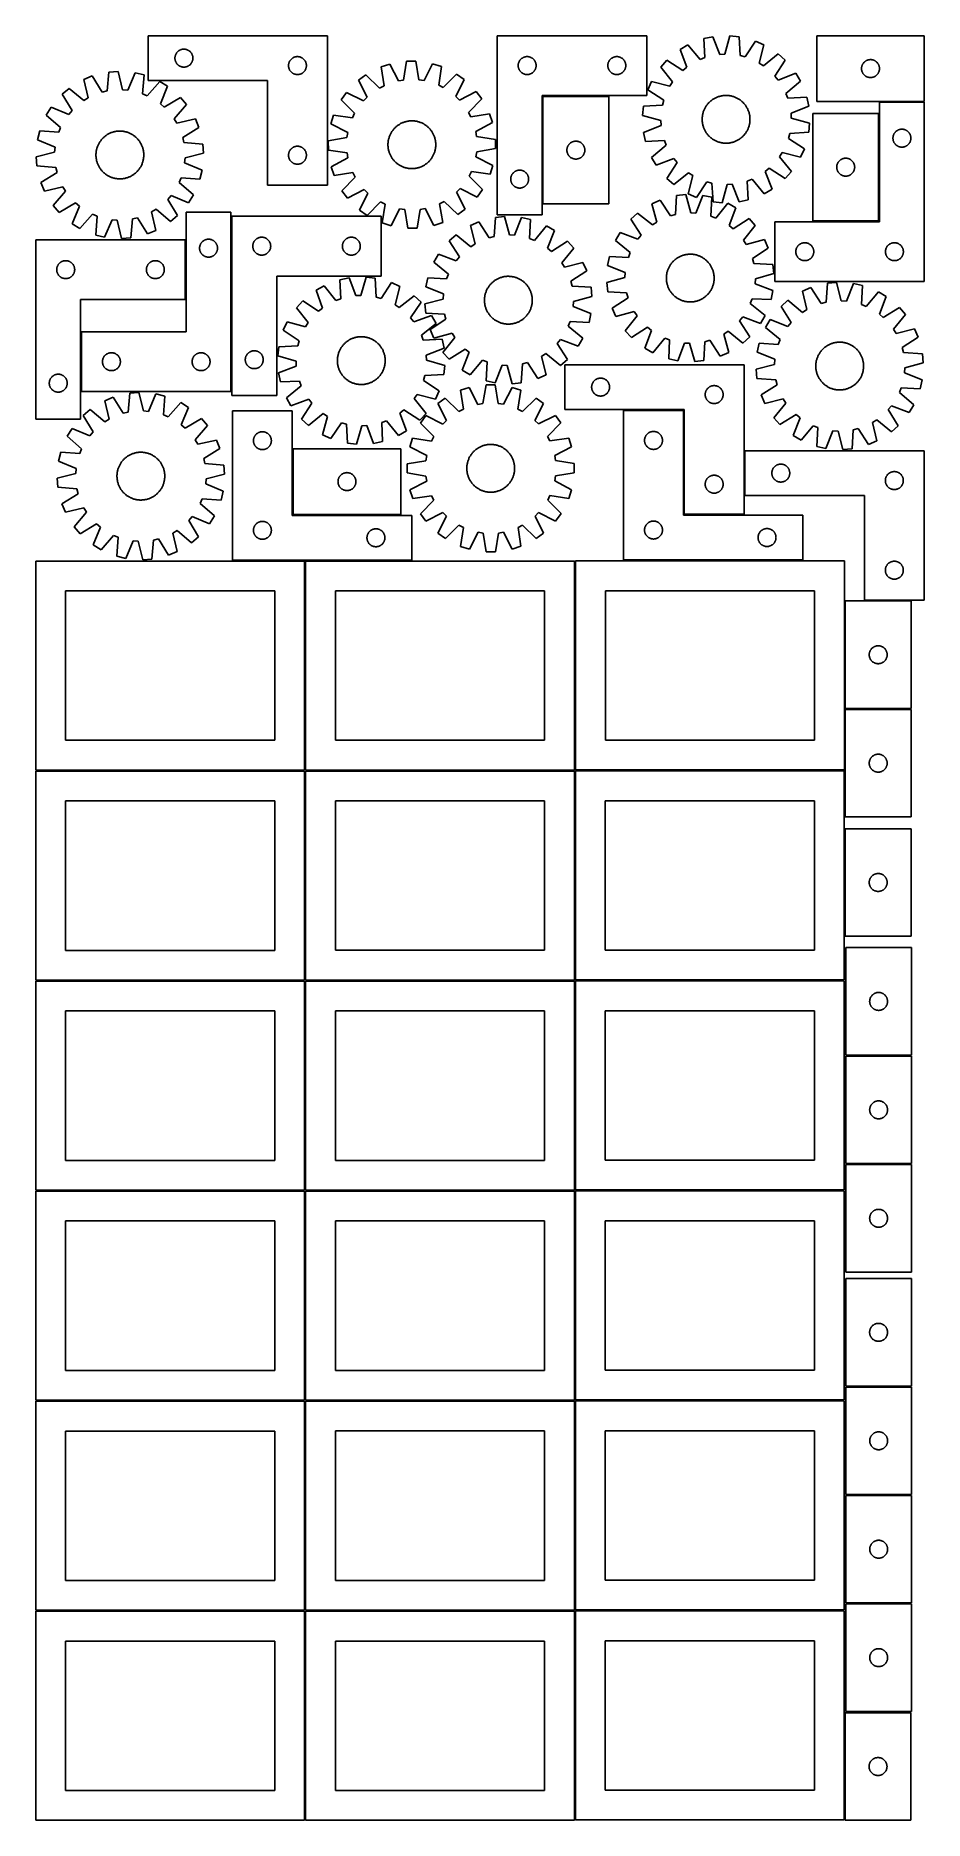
# Model space of a CAD drawing. Header units: millimetres. Extents: x 7 to 1493, y 7 to 2993.
import ezdxf

# ---------------------------------------------------------------- set-up
doc = ezdxf.new("R2010")
doc.units = ezdxf.units.MM
doc.layers.add('COMMON', color=5, linetype='CONTINUOUS', true_color=0x0000ff)
doc.layers.add('CUT', color=7, linetype='CONTINUOUS', true_color=0x000000)

msp = doc.modelspace()

# ---------------------------------------------------------------- linework, layer by layer
at = {"layer": 'COMMON'}
for p, q in [((854.647299, 2891.964133), (854.647299, 2711.964133)), ((965.3973, 2892.714134), (855.3973, 2892.714134)), ((1418.466514, 2882.688019), (1493.466514, 2882.688019)), ((1417.716514, 2683.43802), (1417.716514, 2863.43802)), ((334.001546, 2691.164574), (334.001546, 2397.827424)), ((1306.966513, 2682.688019), (1416.966513, 2682.688019)), ((257.501546, 2551.863304), (257.501546, 2651.863304)), ((82.501546, 2397.827424), (82.501546, 2497.827424)), ((1091.069545, 2192.805939), (1091.069545, 2366.041074)), ((436.619599, 2302.123917), (436.619599, 2192.123917)), ((1192.569545, 2298.858914), (1192.569545, 2223.858914)), ((437.3696, 2191.373916), (617.3696, 2191.373916)), ((456.549607, 2114.873916), (335.869599, 2114.873916)), ((457.299608, 1764.123915), (457.299608, 2114.123915)), ((635.869599, 2114.873916), (458.049608, 2114.873916)), ((1290.319544, 2115.291074), (990.319544, 2115.291074)), ((1360.574236, 2047.358913), (1360.574236, 1867.358913)), ((1471.324237, 2048.108914), (1393.319546, 2048.108914)), ((1360.574236, 1865.858912), (1360.574236, 1764.541073)), ((1471.324237, 1866.608913), (1361.324237, 1866.608913)), ((457.274768, 1412.623914), (457.274768, 1762.599135)), ((908.024768, 1763.373915), (458.049608, 1763.373915)), ((1359.549609, 1763.791073), (909.824236, 1763.791073)), ((456.524767, 1411.849135), (6.524767, 1411.849135)), ((457.274768, 1061.123913), (457.274768, 1411.099134)), ((908.024768, 1411.873914), (458.024768, 1411.873914)), ((1359.549609, 1412.291072), (909.549609, 1412.291072)), ((1472.008197, 1286.378571), (1362.008197, 1286.378571)), ((1472.008197, 1104.87857), (1362.008197, 1104.87857)), ((6.524767, 1060.349133), (456.524767, 1060.349133)), ((457.274768, 709.623912), (457.274768, 1059.599133)), ((458.024768, 1060.373912), (908.024768, 1060.373912)), ((1359.549609, 1060.791071), (909.549609, 1060.791071)), ((456.524767, 708.849133), (6.524767, 708.849133)), ((457.274768, 358.123911), (457.274768, 708.099132)), ((908.024768, 708.873912), (458.024768, 708.873912)), ((909.549609, 709.291069), (1359.549609, 709.291069)), ((1472.153491, 551.000458), (1362.153491, 551.000458)), ((1472.153491, 369.500457), (1362.153491, 369.500457)), ((456.524767, 357.349132), (6.524767, 357.349132)), ((457.274768, 6.62391), (457.274768, 356.599131)), ((908.024768, 357.373911), (458.024768, 357.373911)), ((1359.549609, 357.791069), (909.549609, 357.791069))]:
    msp.add_line(p, q, dxfattribs=at)
at = {"layer": 'CUT'}
for p, q in [((494.541591, 2993.412389), (194.541591, 2993.412389)), ((194.541591, 2993.412389), (194.541591, 2918.412389)), ((494.541591, 2743.412389), (494.541591, 2993.412389)), ((778.897299, 2993.464134), (778.897299, 2693.464134)), ((1028.897299, 2993.464134), (778.897299, 2993.464134)), ((1028.897299, 2893.464134), (1028.897299, 2993.464134)), ((1139.691684, 2991.74119), (1124.653869, 2988.486244)), ((1124.653869, 2988.486244), (1126.259364, 2956.762481)), ((1151.348534, 2962.193049), (1139.691684, 2991.74119)), ((1168.185662, 2993.340886), (1159.909397, 2962.67367)), ((1183.493308, 2991.789583), (1168.185662, 2993.340886)), ((1185.448753, 2960.085467), (1183.493308, 2991.789583)), ((1493.466514, 2993.43802), (1313.466514, 2993.43802)), ((1313.466514, 2993.43802), (1313.466514, 2883.43802)), ((1493.466514, 2883.43802), (1493.466514, 2993.43802)), ((239.56148, 2956.68457), (239.621093, 2957.454704)), ((239.621093, 2957.454704), (239.720273, 2958.220748)), ((239.720273, 2958.220748), (239.858756, 2958.98067)), ((239.858756, 2958.98067), (240.036175, 2959.732456)), ((240.036175, 2959.732456), (240.25206, 2960.474112)), ((240.25206, 2960.474112), (240.505839, 2961.20367)), ((240.505839, 2961.20367), (240.796837, 2961.919198)), ((240.796837, 2961.919198), (241.124285, 2962.618796)), ((241.124285, 2962.618796), (241.487312, 2963.30061)), ((241.487312, 2963.30061), (241.884958, 2963.962832)), ((241.884958, 2963.962832), (242.316166, 2964.603706)), ((242.316166, 2964.603706), (242.779794, 2965.221531)), ((242.779794, 2965.221531), (243.274612, 2965.814671)), ((243.274612, 2965.814671), (243.799308, 2966.381551)), ((243.799308, 2966.381551), (244.352491, 2966.92067)), ((244.352491, 2966.92067), (244.932693, 2967.430596)), ((244.932693, 2967.430596), (245.538377, 2967.909978)), ((245.538377, 2967.909978), (246.167935, 2968.357544)), ((246.167935, 2968.357544), (246.819699, 2968.772109)), ((246.819699, 2968.772109), (247.49194, 2969.152571)), ((247.49194, 2969.152571), (248.182875, 2969.497923)), ((248.182875, 2969.497923), (248.890673, 2969.807249)), ((248.890673, 2969.807249), (249.613455, 2970.079728)), ((249.613455, 2970.079728), (250.349306, 2970.314637)), ((250.349306, 2970.314637), (251.096275, 2970.511355)), ((251.096275, 2970.511355), (251.85238, 2970.669358)), ((251.85238, 2970.669358), (252.615616, 2970.788229)), ((252.615616, 2970.788229), (253.383959, 2970.867652)), ((253.383959, 2970.867652), (254.155372, 2970.907416)), ((254.155372, 2970.907416), (254.92781, 2970.907416)), ((254.92781, 2970.907416), (255.699223, 2970.867652)), ((255.699223, 2970.867652), (256.467566, 2970.788229)), ((256.467566, 2970.788229), (257.230802, 2970.669358)), ((257.230802, 2970.669358), (257.986907, 2970.511355)), ((257.986907, 2970.511355), (258.733876, 2970.314637)), ((258.733876, 2970.314637), (259.469727, 2970.079728)), ((259.469727, 2970.079728), (260.192509, 2969.807249)), ((260.192509, 2969.807249), (260.900307, 2969.497923)), ((260.900307, 2969.497923), (261.591242, 2969.152571)), ((261.591242, 2969.152571), (262.263483, 2968.772109)), ((262.263483, 2968.772109), (262.915247, 2968.357544)), ((262.915247, 2968.357544), (263.544805, 2967.909978)), ((263.544805, 2967.909978), (264.150489, 2967.430596)), ((264.150489, 2967.430596), (264.730691, 2966.92067)), ((264.730691, 2966.92067), (265.283874, 2966.381551)), ((265.283874, 2966.381551), (265.80857, 2965.814671)), ((265.80857, 2965.814671), (266.303388, 2965.221531)), ((266.303388, 2965.221531), (266.767016, 2964.603706)), ((266.767016, 2964.603706), (267.198224, 2963.962832)), ((267.198224, 2963.962832), (267.59587, 2963.30061)), ((267.59587, 2963.30061), (267.958897, 2962.618796)), ((267.958897, 2962.618796), (268.286345, 2961.919198)), ((268.286345, 2961.919198), (268.577343, 2961.20367)), ((268.577343, 2961.20367), (268.831122, 2960.474112)), ((268.831122, 2960.474112), (269.047007, 2959.732456)), ((269.047007, 2959.732456), (269.224426, 2958.98067)), ((269.224426, 2958.98067), (269.362909, 2958.220748)), ((269.362909, 2958.220748), (269.462089, 2957.454704)), ((269.462089, 2957.454704), (269.521702, 2956.68457)), ((438.182875, 2956.997923), (438.890673, 2957.307249)), ((438.890673, 2957.307249), (439.613455, 2957.579728)), ((439.613455, 2957.579728), (440.349306, 2957.814637)), ((440.349306, 2957.814637), (441.096275, 2958.011355)), ((441.096275, 2958.011355), (441.85238, 2958.169358)), ((441.85238, 2958.169358), (442.615616, 2958.288229)), ((442.615616, 2958.288229), (443.383959, 2958.367652)), ((443.383959, 2958.367652), (444.155372, 2958.407416)), ((444.155372, 2958.407416), (444.92781, 2958.407416)), ((444.92781, 2958.407416), (445.699223, 2958.367652)), ((445.699223, 2958.367652), (446.467566, 2958.288229)), ((446.467566, 2958.288229), (447.230802, 2958.169358)), ((447.230802, 2958.169358), (447.986907, 2958.011355)), ((447.986907, 2958.011355), (448.733876, 2957.814637)), ((448.733876, 2957.814637), (449.469727, 2957.579728)), ((449.469727, 2957.579728), (450.192509, 2957.307249)), ((450.192509, 2957.307249), (450.900307, 2956.997923)), ((822.190892, 2956.88144), (822.89049, 2957.208888)), ((822.89049, 2957.208888), (823.606018, 2957.499886)), ((823.606018, 2957.499886), (824.335577, 2957.753665)), ((824.335577, 2957.753665), (825.077232, 2957.96955)), ((825.077232, 2957.96955), (825.829018, 2958.146969)), ((825.829018, 2958.146969), (826.58894, 2958.285453)), ((826.58894, 2958.285453), (827.354984, 2958.384632)), ((827.354984, 2958.384632), (828.125118, 2958.444246)), ((828.125118, 2958.444246), (828.897299, 2958.464134)), ((828.897299, 2958.464134), (829.66948, 2958.444246)), ((829.66948, 2958.444246), (830.439614, 2958.384632)), ((830.439614, 2958.384632), (831.205658, 2958.285453)), ((831.205658, 2958.285453), (831.96558, 2958.146969)), ((831.96558, 2958.146969), (832.717366, 2957.96955)), ((832.717366, 2957.96955), (833.459022, 2957.753665)), ((833.459022, 2957.753665), (834.18858, 2957.499886)), ((834.18858, 2957.499886), (834.904108, 2957.208888)), ((834.904108, 2957.208888), (835.603706, 2956.88144)), ((972.190892, 2956.88144), (972.89049, 2957.208888)), ((972.89049, 2957.208888), (973.606018, 2957.499886)), ((973.606018, 2957.499886), (974.335577, 2957.753665)), ((974.335577, 2957.753665), (975.077232, 2957.96955)), ((975.077232, 2957.96955), (975.829018, 2958.146969)), ((975.829018, 2958.146969), (976.58894, 2958.285453)), ((976.58894, 2958.285453), (977.354984, 2958.384632)), ((977.354984, 2958.384632), (978.125118, 2958.444246)), ((978.125118, 2958.444246), (978.897299, 2958.464134)), ((978.897299, 2958.464134), (979.66948, 2958.444246)), ((979.66948, 2958.444246), (980.439614, 2958.384632)), ((980.439614, 2958.384632), (981.205658, 2958.285453)), ((981.205658, 2958.285453), (981.96558, 2958.146969)), ((981.96558, 2958.146969), (982.717366, 2957.96955)), ((982.717366, 2957.96955), (983.459022, 2957.753665)), ((983.459022, 2957.753665), (984.18858, 2957.499886)), ((984.18858, 2957.499886), (984.904108, 2957.208888)), ((984.904108, 2957.208888), (985.603706, 2956.88144)), ((1098.048819, 2978.159719), (1084.752841, 2970.417141)), ((1084.752841, 2970.417141), (1096.082939, 2940.742175)), ((1118.26602, 2953.659932), (1098.048819, 2978.159719)), ((1159.909397, 2962.67367), (1151.348534, 2962.193049)), ((1193.739138, 2957.897112), (1185.448753, 2960.085467)), ((1211.087025, 2984.505862), (1193.739138, 2957.897112)), ((1225.166081, 2978.300162), (1211.087025, 2984.505862)), ((1217.22871, 2947.54349), (1225.166081, 2978.300162)), ((1249.158472, 2962.846003), (1224.437095, 2942.900371)), ((1260.630784, 2952.593365), (1249.158472, 2962.846003)), ((129.032614, 2932.628439), (126.295992, 2900.982181)), ((144.373857, 2933.801809), (129.032614, 2932.628439)), ((151.891403, 2902.939838), (144.373857, 2933.801809)), ((172.819726, 2931.499985), (160.437812, 2902.248267)), ((187.772706, 2927.875221), (172.819726, 2931.499985)), ((185.385444, 2896.200693), (187.772706, 2927.875221)), ((239.541591, 2955.912389), (239.56148, 2956.68457)), ((239.56148, 2955.140208), (239.541591, 2955.912389)), ((239.621093, 2954.370074), (239.56148, 2955.140208)), ((239.720273, 2953.60403), (239.621093, 2954.370074)), ((239.858756, 2952.844108), (239.720273, 2953.60403)), ((240.036175, 2952.092322), (239.858756, 2952.844108)), ((240.25206, 2951.350667), (240.036175, 2952.092322)), ((240.505839, 2950.621108), (240.25206, 2951.350667)), ((240.796837, 2949.90558), (240.505839, 2950.621108)), ((241.124285, 2949.205982), (240.796837, 2949.90558)), ((241.487312, 2948.524168), (241.124285, 2949.205982)), ((241.884958, 2947.861946), (241.487312, 2948.524168)), ((242.316166, 2947.221073), (241.884958, 2947.861946)), ((242.779794, 2946.603247), (242.316166, 2947.221073)), ((243.274612, 2946.010107), (242.779794, 2946.603247)), ((243.799308, 2945.443227), (243.274612, 2946.010107)), ((244.352491, 2944.904109), (243.799308, 2945.443227)), ((244.932693, 2944.394182), (244.352491, 2944.904109)), ((245.538377, 2943.9148), (244.932693, 2944.394182)), ((246.167935, 2943.467234), (245.538377, 2943.9148)), ((246.819699, 2943.05267), (246.167935, 2943.467234)), ((247.49194, 2942.672207), (246.819699, 2943.05267)), ((248.182875, 2942.326855), (247.49194, 2942.672207)), ((248.890673, 2942.01753), (248.182875, 2942.326855)), ((249.613455, 2941.745051), (248.890673, 2942.01753)), ((250.349306, 2941.510141), (249.613455, 2941.745051)), ((251.096275, 2941.313423), (250.349306, 2941.510141)), ((251.85238, 2941.15542), (251.096275, 2941.313423)), ((252.615616, 2941.036549), (251.85238, 2941.15542)), ((253.383959, 2940.957126), (252.615616, 2941.036549)), ((254.155372, 2940.917362), (253.383959, 2940.957126)), ((254.92781, 2940.917362), (254.155372, 2940.917362)), ((255.699223, 2940.957126), (254.92781, 2940.917362)), ((256.467566, 2941.036549), (255.699223, 2940.957126)), ((257.230802, 2941.15542), (256.467566, 2941.036549)), ((257.986907, 2941.313423), (257.230802, 2941.15542)), ((258.733876, 2941.510141), (257.986907, 2941.313423)), ((259.469727, 2941.745051), (258.733876, 2941.510141)), ((260.192509, 2942.01753), (259.469727, 2941.745051)), ((260.900307, 2942.326855), (260.192509, 2942.01753)), ((261.591242, 2942.672207), (260.900307, 2942.326855)), ((262.263483, 2943.05267), (261.591242, 2942.672207)), ((262.915247, 2943.467234), (262.263483, 2943.05267)), ((263.544805, 2943.9148), (262.915247, 2943.467234)), ((264.150489, 2944.394182), (263.544805, 2943.9148)), ((264.730691, 2944.904109), (264.150489, 2944.394182)), ((265.283874, 2945.443227), (264.730691, 2944.904109)), ((265.80857, 2946.010107), (265.283874, 2945.443227)), ((266.303388, 2946.603247), (265.80857, 2946.010107)), ((266.767016, 2947.221073), (266.303388, 2946.603247)), ((267.198224, 2947.861946), (266.767016, 2947.221073)), ((267.59587, 2948.524168), (267.198224, 2947.861946)), ((267.958897, 2949.205982), (267.59587, 2948.524168)), ((268.286345, 2949.90558), (267.958897, 2949.205982)), ((268.577343, 2950.621108), (268.286345, 2949.90558)), ((268.831122, 2951.350667), (268.577343, 2950.621108)), ((269.047007, 2952.092322), (268.831122, 2951.350667)), ((269.224426, 2952.844108), (269.047007, 2952.092322)), ((269.362909, 2953.60403), (269.224426, 2952.844108)), ((269.462089, 2954.370074), (269.362909, 2953.60403)), ((269.521702, 2955.140208), (269.462089, 2954.370074)), ((269.521702, 2956.68457), (269.541591, 2955.912389)), ((269.541591, 2955.912389), (269.521702, 2955.140208)), ((429.541591, 2943.412389), (429.56148, 2944.18457)), ((429.56148, 2942.640208), (429.541591, 2943.412389)), ((429.56148, 2944.18457), (429.621093, 2944.954704)), ((429.621093, 2941.870074), (429.56148, 2942.640208)), ((429.621093, 2944.954704), (429.720273, 2945.720748)), ((429.720273, 2941.10403), (429.621093, 2941.870074)), ((429.720273, 2945.720748), (429.858756, 2946.48067)), ((429.858756, 2940.344108), (429.720273, 2941.10403)), ((429.858756, 2946.48067), (430.036175, 2947.232456)), ((430.036175, 2939.592322), (429.858756, 2940.344108)), ((430.036175, 2947.232456), (430.25206, 2947.974112)), ((430.25206, 2938.850667), (430.036175, 2939.592322)), ((430.25206, 2947.974112), (430.505839, 2948.70367)), ((430.505839, 2938.121108), (430.25206, 2938.850667)), ((430.505839, 2948.70367), (430.796837, 2949.419198)), ((430.796837, 2937.40558), (430.505839, 2938.121108)), ((430.796837, 2949.419198), (431.124285, 2950.118796)), ((431.124285, 2936.705982), (430.796837, 2937.40558)), ((431.124285, 2950.118796), (431.487312, 2950.80061)), ((431.487312, 2936.024168), (431.124285, 2936.705982)), ((431.487312, 2950.80061), (431.884958, 2951.462832)), ((431.884958, 2935.361946), (431.487312, 2936.024168)), ((431.884958, 2951.462832), (432.316166, 2952.103706)), ((432.316166, 2934.721073), (431.884958, 2935.361946)), ((432.316166, 2952.103706), (432.779794, 2952.721531)), ((432.779794, 2934.103247), (432.316166, 2934.721073)), ((432.779794, 2952.721531), (433.274612, 2953.314671)), ((433.274612, 2933.510107), (432.779794, 2934.103247)), ((433.274612, 2953.314671), (433.799308, 2953.881551)), ((433.799308, 2932.943227), (433.274612, 2933.510107)), ((433.799308, 2953.881551), (434.352491, 2954.42067)), ((434.352491, 2932.404109), (433.799308, 2932.943227)), ((434.352491, 2954.42067), (434.932693, 2954.930596)), ((434.932693, 2931.894182), (434.352491, 2932.404109)), ((434.932693, 2954.930596), (435.538377, 2955.409978)), ((435.538377, 2931.4148), (434.932693, 2931.894182)), ((435.538377, 2955.409978), (436.167935, 2955.857544)), ((436.167935, 2930.967234), (435.538377, 2931.4148)), ((436.167935, 2955.857544), (436.819699, 2956.272109)), ((436.819699, 2930.55267), (436.167935, 2930.967234)), ((436.819699, 2956.272109), (437.49194, 2956.652571)), ((437.49194, 2930.172207), (436.819699, 2930.55267)), ((437.49194, 2956.652571), (438.182875, 2956.997923)), ((438.182875, 2929.826855), (437.49194, 2930.172207)), ((438.890673, 2929.51753), (438.182875, 2929.826855)), ((439.613455, 2929.245051), (438.890673, 2929.51753)), ((440.349306, 2929.010141), (439.613455, 2929.245051)), ((441.096275, 2928.813423), (440.349306, 2929.010141)), ((441.85238, 2928.65542), (441.096275, 2928.813423)), ((442.615616, 2928.536549), (441.85238, 2928.65542)), ((443.383959, 2928.457126), (442.615616, 2928.536549)), ((444.155372, 2928.417362), (443.383959, 2928.457126)), ((444.92781, 2928.417362), (444.155372, 2928.417362)), ((445.699223, 2928.457126), (444.92781, 2928.417362)), ((446.467566, 2928.536549), (445.699223, 2928.457126)), ((447.230802, 2928.65542), (446.467566, 2928.536549)), ((447.986907, 2928.813423), (447.230802, 2928.65542)), ((448.733876, 2929.010141), (447.986907, 2928.813423)), ((449.469727, 2929.245051), (448.733876, 2929.010141)), ((450.192509, 2929.51753), (449.469727, 2929.245051)), ((450.900307, 2929.826855), (450.192509, 2929.51753)), ((450.900307, 2956.997923), (451.591242, 2956.652571)), ((451.591242, 2930.172207), (450.900307, 2929.826855)), ((451.591242, 2956.652571), (452.263483, 2956.272109)), ((452.263483, 2930.55267), (451.591242, 2930.172207)), ((452.263483, 2956.272109), (452.915247, 2955.857544)), ((452.915247, 2930.967234), (452.263483, 2930.55267)), ((452.915247, 2955.857544), (453.544805, 2955.409978)), ((453.544805, 2931.4148), (452.915247, 2930.967234)), ((453.544805, 2955.409978), (454.150489, 2954.930596)), ((454.150489, 2931.894182), (453.544805, 2931.4148)), ((454.150489, 2954.930596), (454.730691, 2954.42067)), ((454.730691, 2932.404109), (454.150489, 2931.894182)), ((454.730691, 2954.42067), (455.283874, 2953.881551)), ((455.283874, 2932.943227), (454.730691, 2932.404109)), ((455.283874, 2953.881551), (455.80857, 2953.314671)), ((455.80857, 2933.510107), (455.283874, 2932.943227)), ((455.80857, 2953.314671), (456.303388, 2952.721531)), ((456.303388, 2934.103247), (455.80857, 2933.510107)), ((456.303388, 2952.721531), (456.767016, 2952.103706)), ((456.767016, 2934.721073), (456.303388, 2934.103247)), ((456.767016, 2952.103706), (457.198224, 2951.462832)), ((457.198224, 2935.361946), (456.767016, 2934.721073)), ((457.198224, 2951.462832), (457.59587, 2950.80061)), ((457.59587, 2936.024168), (457.198224, 2935.361946)), ((457.59587, 2950.80061), (457.958897, 2950.118796)), ((457.958897, 2936.705982), (457.59587, 2936.024168)), ((457.958897, 2950.118796), (458.286345, 2949.419198)), ((458.286345, 2937.40558), (457.958897, 2936.705982)), ((458.286345, 2949.419198), (458.577343, 2948.70367)), ((458.577343, 2938.121108), (458.286345, 2937.40558)), ((458.577343, 2948.70367), (458.831122, 2947.974112)), ((458.831122, 2938.850667), (458.577343, 2938.121108)), ((458.831122, 2947.974112), (459.047007, 2947.232456)), ((459.047007, 2939.592322), (458.831122, 2938.850667)), ((459.047007, 2947.232456), (459.224426, 2946.48067)), ((459.224426, 2940.344108), (459.047007, 2939.592322)), ((459.224426, 2946.48067), (459.362909, 2945.720748)), ((459.362909, 2941.10403), (459.224426, 2940.344108)), ((459.362909, 2945.720748), (459.462089, 2944.954704)), ((459.462089, 2941.870074), (459.362909, 2941.10403)), ((459.462089, 2944.954704), (459.521702, 2944.18457)), ((459.521702, 2942.640208), (459.462089, 2941.870074)), ((459.521702, 2944.18457), (459.541591, 2943.412389)), ((459.541591, 2943.412389), (459.521702, 2942.640208)), ((559.062439, 2927.944529), (546.689057, 2918.799587)), ((581.828288, 2905.792986), (559.062439, 2927.944529)), ((598.97792, 2945.981683), (584.384192, 2941.107911)), ((584.384192, 2941.107911), (589.436073, 2909.747853)), ((613.784326, 2917.879279), (598.97792, 2945.981683)), ((627.128047, 2950.675951), (622.241881, 2919.289647)), ((642.513586, 2950.801473), (627.128047, 2950.675951)), ((647.911194, 2919.499068), (642.513586, 2950.801473)), ((670.736557, 2946.56712), (656.390634, 2918.226879)), ((685.407861, 2941.932106), (670.736557, 2946.56712)), ((680.868317, 2910.493796), (685.407861, 2941.932106)), ((710.941015, 2929.183619), (688.539616, 2906.663582)), ((723.461957, 2920.241776), (710.941015, 2929.183619)), ((813.902272, 2943.850353), (813.942036, 2944.621766)), ((813.902272, 2943.077915), (813.902272, 2943.850353)), ((813.942036, 2942.306502), (813.902272, 2943.077915)), ((813.942036, 2944.621766), (814.021459, 2945.39011)), ((814.021459, 2941.538159), (813.942036, 2942.306502)), ((814.021459, 2945.39011), (814.14033, 2946.153346)), ((814.14033, 2940.774923), (814.021459, 2941.538159)), ((814.14033, 2946.153346), (814.298333, 2946.90945)), ((814.298333, 2940.018818), (814.14033, 2940.774923)), ((814.298333, 2946.90945), (814.495051, 2947.656419)), ((814.495051, 2939.27185), (814.298333, 2940.018818)), ((814.495051, 2947.656419), (814.729961, 2948.39227)), ((814.729961, 2938.535998), (814.495051, 2939.27185)), ((814.729961, 2948.39227), (815.00244, 2949.115053)), ((815.00244, 2937.813216), (814.729961, 2938.535998)), ((815.00244, 2949.115053), (815.311765, 2949.82285)), ((815.311765, 2937.105418), (815.00244, 2937.813216)), ((815.311765, 2949.82285), (815.657117, 2950.513785)), ((815.657117, 2936.414483), (815.311765, 2937.105418)), ((815.657117, 2950.513785), (816.03758, 2951.186026)), ((816.03758, 2935.742242), (815.657117, 2936.414483)), ((816.03758, 2951.186026), (816.452144, 2951.83779)), ((816.452144, 2935.090478), (816.03758, 2935.742242)), ((816.452144, 2951.83779), (816.89971, 2952.467348)), ((816.89971, 2934.46092), (816.452144, 2935.090478)), ((816.89971, 2952.467348), (817.379092, 2953.073032)), ((817.379092, 2933.855237), (816.89971, 2934.46092)), ((817.379092, 2953.073032), (817.889019, 2953.653234)), ((817.889019, 2933.275034), (817.379092, 2933.855237)), ((817.889019, 2953.653234), (818.428137, 2954.206417)), ((818.428137, 2932.721851), (817.889019, 2933.275034)), ((818.428137, 2954.206417), (818.995017, 2954.731113)), ((818.995017, 2932.197155), (818.428137, 2932.721851)), ((818.995017, 2954.731113), (819.588157, 2955.225931)), ((819.588157, 2931.702337), (818.995017, 2932.197155)), ((819.588157, 2955.225931), (820.205983, 2955.689559)), ((820.205983, 2931.238709), (819.588157, 2931.702337)), ((820.205983, 2955.689559), (820.846856, 2956.120768)), ((820.846856, 2930.807501), (820.205983, 2931.238709)), ((820.846856, 2956.120768), (821.509078, 2956.518413)), ((821.509078, 2930.409856), (820.846856, 2930.807501)), ((821.509078, 2956.518413), (822.190892, 2956.88144)), ((822.190892, 2930.046828), (821.509078, 2930.409856)), ((822.89049, 2929.719381), (822.190892, 2930.046828)), ((823.606018, 2929.428382), (822.89049, 2929.719381)), ((824.335577, 2929.174603), (823.606018, 2929.428382)), ((825.077232, 2928.958718), (824.335577, 2929.174603)), ((825.829018, 2928.781299), (825.077232, 2928.958718)), ((826.58894, 2928.642816), (825.829018, 2928.781299)), ((827.354984, 2928.543636), (826.58894, 2928.642816)), ((828.125118, 2928.484023), (827.354984, 2928.543636)), ((828.897299, 2928.464134), (828.125118, 2928.484023)), ((829.66948, 2928.484023), (828.897299, 2928.464134)), ((830.439614, 2928.543636), (829.66948, 2928.484023)), ((831.205658, 2928.642816), (830.439614, 2928.543636)), ((831.96558, 2928.781299), (831.205658, 2928.642816)), ((832.717366, 2928.958718), (831.96558, 2928.781299)), ((833.459022, 2929.174603), (832.717366, 2928.958718)), ((834.18858, 2929.428382), (833.459022, 2929.174603)), ((834.904108, 2929.719381), (834.18858, 2929.428382)), ((835.603706, 2930.046828), (834.904108, 2929.719381)), ((835.603706, 2956.88144), (836.28552, 2956.518413)), ((836.28552, 2930.409856), (835.603706, 2930.046828)), ((836.28552, 2956.518413), (836.947742, 2956.120768)), ((836.947742, 2930.807501), (836.28552, 2930.409856)), ((836.947742, 2956.120768), (837.588616, 2955.689559)), ((837.588616, 2931.238709), (836.947742, 2930.807501)), ((837.588616, 2955.689559), (838.206441, 2955.225931)), ((838.206441, 2931.702337), (837.588616, 2931.238709)), ((838.206441, 2955.225931), (838.799581, 2954.731113)), ((838.799581, 2932.197155), (838.206441, 2931.702337)), ((838.799581, 2954.731113), (839.366461, 2954.206417)), ((839.366461, 2932.721851), (838.799581, 2932.197155)), ((839.366461, 2954.206417), (839.90558, 2953.653234)), ((839.90558, 2933.275034), (839.366461, 2932.721851)), ((839.90558, 2953.653234), (840.415506, 2953.073032)), ((840.415506, 2933.855237), (839.90558, 2933.275034)), ((840.415506, 2953.073032), (840.894888, 2952.467348)), ((840.894888, 2934.46092), (840.415506, 2933.855237)), ((840.894888, 2952.467348), (841.342454, 2951.83779)), ((841.342454, 2935.090478), (840.894888, 2934.46092)), ((841.342454, 2951.83779), (841.757018, 2951.186026)), ((841.757018, 2935.742242), (841.342454, 2935.090478)), ((841.757018, 2951.186026), (842.137481, 2950.513785)), ((842.137481, 2936.414483), (841.757018, 2935.742242)), ((842.137481, 2950.513785), (842.482833, 2949.82285)), ((842.482833, 2937.105418), (842.137481, 2936.414483)), ((842.482833, 2949.82285), (842.792159, 2949.115053)), ((842.792159, 2937.813216), (842.482833, 2937.105418)), ((842.792159, 2949.115053), (843.064638, 2948.39227)), ((843.064638, 2938.535998), (842.792159, 2937.813216)), ((843.064638, 2948.39227), (843.299547, 2947.656419)), ((843.299547, 2939.27185), (843.064638, 2938.535998)), ((843.299547, 2947.656419), (843.496265, 2946.90945)), ((843.496265, 2940.018818), (843.299547, 2939.27185)), ((843.496265, 2946.90945), (843.654268, 2946.153346)), ((843.654268, 2940.774923), (843.496265, 2940.018818)), ((843.654268, 2946.153346), (843.773139, 2945.39011)), ((843.773139, 2941.538159), (843.654268, 2940.774923)), ((843.773139, 2945.39011), (843.852562, 2944.621766)), ((843.852562, 2942.306502), (843.773139, 2941.538159)), ((843.852562, 2944.621766), (843.892326, 2943.850353)), ((843.892326, 2943.077915), (843.852562, 2942.306502)), ((843.892326, 2943.850353), (843.892326, 2943.077915)), ((963.902272, 2943.850353), (963.942036, 2944.621766)), ((963.902272, 2943.077915), (963.902272, 2943.850353)), ((963.942036, 2942.306502), (963.902272, 2943.077915)), ((963.942036, 2944.621766), (964.021459, 2945.39011)), ((964.021459, 2941.538159), (963.942036, 2942.306502)), ((964.021459, 2945.39011), (964.14033, 2946.153346)), ((964.14033, 2940.774923), (964.021459, 2941.538159)), ((964.14033, 2946.153346), (964.298333, 2946.90945)), ((964.298333, 2940.018818), (964.14033, 2940.774923)), ((964.298333, 2946.90945), (964.495051, 2947.656419)), ((964.495051, 2939.27185), (964.298333, 2940.018818)), ((964.495051, 2947.656419), (964.729961, 2948.39227)), ((964.729961, 2938.535998), (964.495051, 2939.27185)), ((964.729961, 2948.39227), (965.00244, 2949.115053)), ((965.00244, 2937.813216), (964.729961, 2938.535998)), ((965.00244, 2949.115053), (965.311765, 2949.82285)), ((965.311765, 2937.105418), (965.00244, 2937.813216)), ((965.311765, 2949.82285), (965.657117, 2950.513785)), ((965.657117, 2936.414483), (965.311765, 2937.105418)), ((965.657117, 2950.513785), (966.03758, 2951.186026)), ((966.03758, 2935.742242), (965.657117, 2936.414483)), ((966.03758, 2951.186026), (966.452144, 2951.83779)), ((966.452144, 2935.090478), (966.03758, 2935.742242)), ((966.452144, 2951.83779), (966.89971, 2952.467348)), ((966.89971, 2934.46092), (966.452144, 2935.090478)), ((966.89971, 2952.467348), (967.379092, 2953.073032)), ((967.379092, 2933.855237), (966.89971, 2934.46092)), ((967.379092, 2953.073032), (967.889019, 2953.653234)), ((967.889019, 2933.275034), (967.379092, 2933.855237)), ((967.889019, 2953.653234), (968.428137, 2954.206417)), ((968.428137, 2932.721851), (967.889019, 2933.275034)), ((968.428137, 2954.206417), (968.995017, 2954.731113)), ((968.995017, 2932.197155), (968.428137, 2932.721851)), ((968.995017, 2954.731113), (969.588157, 2955.225931)), ((969.588157, 2931.702337), (968.995017, 2932.197155)), ((969.588157, 2955.225931), (970.205983, 2955.689559)), ((970.205983, 2931.238709), (969.588157, 2931.702337)), ((970.205983, 2955.689559), (970.846856, 2956.120768)), ((970.846856, 2930.807501), (970.205983, 2931.238709)), ((970.846856, 2956.120768), (971.509078, 2956.518413)), ((971.509078, 2930.409856), (970.846856, 2930.807501)), ((971.509078, 2956.518413), (972.190892, 2956.88144)), ((972.190892, 2930.046828), (971.509078, 2930.409856)), ((972.89049, 2929.719381), (972.190892, 2930.046828)), ((973.606018, 2929.428382), (972.89049, 2929.719381)), ((974.335577, 2929.174603), (973.606018, 2929.428382)), ((975.077232, 2928.958718), (974.335577, 2929.174603)), ((975.829018, 2928.781299), (975.077232, 2928.958718)), ((976.58894, 2928.642816), (975.829018, 2928.781299)), ((977.354984, 2928.543636), (976.58894, 2928.642816)), ((978.125118, 2928.484023), (977.354984, 2928.543636)), ((978.897299, 2928.464134), (978.125118, 2928.484023)), ((979.66948, 2928.484023), (978.897299, 2928.464134)), ((980.439614, 2928.543636), (979.66948, 2928.484023)), ((981.205658, 2928.642816), (980.439614, 2928.543636)), ((981.96558, 2928.781299), (981.205658, 2928.642816)), ((982.717366, 2928.958718), (981.96558, 2928.781299)), ((983.459022, 2929.174603), (982.717366, 2928.958718)), ((984.18858, 2929.428382), (983.459022, 2929.174603)), ((984.904108, 2929.719381), (984.18858, 2929.428382)), ((985.603706, 2930.046828), (984.904108, 2929.719381)), ((985.603706, 2956.88144), (986.28552, 2956.518413)), ((986.28552, 2930.409856), (985.603706, 2930.046828)), ((986.28552, 2956.518413), (986.947742, 2956.120768)), ((986.947742, 2930.807501), (986.28552, 2930.409856)), ((986.947742, 2956.120768), (987.588616, 2955.689559)), ((987.588616, 2931.238709), (986.947742, 2930.807501)), ((987.588616, 2955.689559), (988.206441, 2955.225931)), ((988.206441, 2931.702337), (987.588616, 2931.238709)), ((988.206441, 2955.225931), (988.799581, 2954.731113)), ((988.799581, 2932.197155), (988.206441, 2931.702337)), ((988.799581, 2954.731113), (989.366461, 2954.206417)), ((989.366461, 2932.721851), (988.799581, 2932.197155)), ((989.366461, 2954.206417), (989.90558, 2953.653234)), ((989.90558, 2933.275034), (989.366461, 2932.721851)), ((989.90558, 2953.653234), (990.415506, 2953.073032)), ((990.415506, 2933.855237), (989.90558, 2933.275034)), ((990.415506, 2953.073032), (990.894888, 2952.467348)), ((990.894888, 2934.46092), (990.415506, 2933.855237)), ((990.894888, 2952.467348), (991.342454, 2951.83779)), ((991.342454, 2935.090478), (990.894888, 2934.46092)), ((991.342454, 2951.83779), (991.757018, 2951.186026)), ((991.757018, 2935.742242), (991.342454, 2935.090478)), ((991.757018, 2951.186026), (992.137481, 2950.513785)), ((992.137481, 2936.414483), (991.757018, 2935.742242)), ((992.137481, 2950.513785), (992.482833, 2949.82285)), ((992.482833, 2937.105418), (992.137481, 2936.414483)), ((992.482833, 2949.82285), (992.792159, 2949.115053)), ((992.792159, 2937.813216), (992.482833, 2937.105418)), ((992.792159, 2949.115053), (993.064638, 2948.39227)), ((993.064638, 2938.535998), (992.792159, 2937.813216)), ((993.064638, 2948.39227), (993.299547, 2947.656419)), ((993.299547, 2939.27185), (993.064638, 2938.535998)), ((993.299547, 2947.656419), (993.496265, 2946.90945)), ((993.496265, 2940.018818), (993.299547, 2939.27185)), ((993.496265, 2946.90945), (993.654268, 2946.153346)), ((993.654268, 2940.774923), (993.496265, 2940.018818)), ((993.654268, 2946.153346), (993.773139, 2945.39011)), ((993.773139, 2941.538159), (993.654268, 2940.774923)), ((993.773139, 2945.39011), (993.852562, 2944.621766)), ((993.852562, 2942.306502), (993.773139, 2941.538159)), ((993.852562, 2944.621766), (993.892326, 2943.850353)), ((993.892326, 2943.077915), (993.852562, 2942.306502)), ((993.892326, 2943.850353), (993.892326, 2943.077915)), ((1062.641006, 2952.374619), (1052.388367, 2940.902308)), ((1052.388367, 2940.902308), (1072.334, 2916.180931)), ((1089.439557, 2935.321396), (1062.641006, 2952.374619)), ((1096.082939, 2940.742175), (1089.439557, 2935.321396)), ((1126.259364, 2956.762481), (1118.26602, 2953.659932)), ((1224.437095, 2942.900371), (1217.22871, 2947.54349)), ((1243.577561, 2925.794814), (1260.630784, 2952.593365)), ((1278.673306, 2930.48153), (1248.99834, 2919.151431)), ((1286.415883, 2917.185552), (1278.673306, 2930.48153)), ((1388.466514, 2938.43802), (1388.486403, 2939.210202)), ((1388.486403, 2937.665839), (1388.466514, 2938.43802)), ((1388.486403, 2939.210202), (1388.546016, 2939.980335)), ((1388.546016, 2936.895705), (1388.486403, 2937.665839)), ((1388.546016, 2939.980335), (1388.645196, 2940.746379)), ((1388.645196, 2936.129662), (1388.546016, 2936.895705)), ((1388.645196, 2940.746379), (1388.783679, 2941.506301)), ((1388.783679, 2935.369739), (1388.645196, 2936.129662)), ((1388.783679, 2941.506301), (1388.961098, 2942.258087)), ((1388.961098, 2934.617953), (1388.783679, 2935.369739)), ((1388.961098, 2942.258087), (1389.176983, 2942.999743)), ((1389.176983, 2933.876298), (1388.961098, 2934.617953)), ((1389.176983, 2942.999743), (1389.430762, 2943.729302)), ((1389.430762, 2933.146739), (1389.176983, 2933.876298)), ((1389.430762, 2943.729302), (1389.721761, 2944.444829)), ((1389.721761, 2932.431212), (1389.430762, 2933.146739)), ((1389.721761, 2944.444829), (1390.049208, 2945.144427)), ((1390.049208, 2931.731613), (1389.721761, 2932.431212)), ((1390.049208, 2945.144427), (1390.412236, 2945.826241)), ((1390.412236, 2931.049799), (1390.049208, 2931.731613)), ((1390.412236, 2945.826241), (1390.809881, 2946.488463)), ((1390.809881, 2930.387577), (1390.412236, 2931.049799)), ((1390.809881, 2946.488463), (1391.241089, 2947.129337)), ((1391.241089, 2929.746704), (1390.809881, 2930.387577)), ((1391.241089, 2947.129337), (1391.704717, 2947.747162)), ((1391.704717, 2929.128878), (1391.241089, 2929.746704)), ((1391.704717, 2947.747162), (1392.199535, 2948.340302)), ((1392.199535, 2928.535738), (1391.704717, 2929.128878)), ((1392.199535, 2948.340302), (1392.724231, 2948.907183)), ((1392.724231, 2927.968858), (1392.199535, 2928.535738)), ((1392.724231, 2948.907183), (1393.277414, 2949.446301)), ((1393.277414, 2927.42974), (1392.724231, 2927.968858)), ((1393.277414, 2949.446301), (1393.857617, 2949.956227)), ((1393.857617, 2926.919814), (1393.277414, 2927.42974)), ((1393.857617, 2949.956227), (1394.4633, 2950.435609)), ((1394.4633, 2950.435609), (1395.092858, 2950.883175)), ((1395.092858, 2950.883175), (1395.744622, 2951.29774)), ((1395.744622, 2951.29774), (1396.416863, 2951.678202)), ((1396.416863, 2951.678202), (1397.107798, 2952.023554)), ((1397.107798, 2952.023554), (1397.815596, 2952.33288)), ((1397.815596, 2952.33288), (1398.538378, 2952.605359)), ((1398.538378, 2952.605359), (1399.27423, 2952.840268)), ((1399.27423, 2952.840268), (1400.021198, 2953.036986)), ((1400.021198, 2953.036986), (1400.777303, 2953.194989)), ((1400.777303, 2953.194989), (1401.540539, 2953.31386)), ((1401.540539, 2953.31386), (1402.308882, 2953.393283)), ((1402.308882, 2953.393283), (1403.080295, 2953.433047)), ((1403.080295, 2953.433047), (1403.852733, 2953.433047)), ((1403.852733, 2953.433047), (1404.624146, 2953.393283)), ((1404.624146, 2953.393283), (1405.39249, 2953.31386)), ((1405.39249, 2953.31386), (1406.155726, 2953.194989)), ((1406.155726, 2953.194989), (1406.91183, 2953.036986)), ((1406.91183, 2953.036986), (1407.658799, 2952.840268)), ((1407.658799, 2952.840268), (1408.39465, 2952.605359)), ((1408.39465, 2952.605359), (1409.117433, 2952.33288)), ((1409.117433, 2952.33288), (1409.82523, 2952.023554)), ((1409.82523, 2952.023554), (1410.516165, 2951.678202)), ((1410.516165, 2951.678202), (1411.188406, 2951.29774)), ((1411.188406, 2951.29774), (1411.84017, 2950.883175)), ((1411.84017, 2950.883175), (1412.469728, 2950.435609)), ((1412.469728, 2950.435609), (1413.075412, 2949.956227)), ((1413.075412, 2949.956227), (1413.655614, 2949.446301)), ((1413.655614, 2927.42974), (1413.075412, 2926.919814)), ((1413.655614, 2949.446301), (1414.208797, 2948.907183)), ((1414.208797, 2927.968858), (1413.655614, 2927.42974)), ((1414.208797, 2948.907183), (1414.733493, 2948.340302)), ((1414.733493, 2928.535738), (1414.208797, 2927.968858)), ((1414.733493, 2948.340302), (1415.228311, 2947.747162)), ((1415.228311, 2929.128878), (1414.733493, 2928.535738)), ((1415.228311, 2947.747162), (1415.691939, 2947.129337)), ((1415.691939, 2929.746704), (1415.228311, 2929.128878)), ((1415.691939, 2947.129337), (1416.123148, 2946.488463)), ((1416.123148, 2930.387577), (1415.691939, 2929.746704)), ((1416.123148, 2946.488463), (1416.520793, 2945.826241)), ((1416.520793, 2931.049799), (1416.123148, 2930.387577)), ((1416.520793, 2945.826241), (1416.88382, 2945.144427)), ((1416.88382, 2931.731613), (1416.520793, 2931.049799)), ((1416.88382, 2945.144427), (1417.211268, 2944.444829)), ((1417.211268, 2932.431212), (1416.88382, 2931.731613)), ((1417.211268, 2944.444829), (1417.502266, 2943.729302)), ((1417.502266, 2933.146739), (1417.211268, 2932.431212)), ((1417.502266, 2943.729302), (1417.756045, 2942.999743)), ((1417.756045, 2933.876298), (1417.502266, 2933.146739)), ((1417.756045, 2942.999743), (1417.97193, 2942.258087)), ((1417.97193, 2934.617953), (1417.756045, 2933.876298)), ((1417.97193, 2942.258087), (1418.149349, 2941.506301)), ((1418.149349, 2935.369739), (1417.97193, 2934.617953)), ((1418.149349, 2941.506301), (1418.287833, 2940.746379)), ((1418.287833, 2936.129662), (1418.149349, 2935.369739)), ((1418.287833, 2940.746379), (1418.387012, 2939.980335)), ((1418.387012, 2936.895705), (1418.287833, 2936.129662)), ((1418.387012, 2939.980335), (1418.446626, 2939.210202)), ((1418.446626, 2937.665839), (1418.387012, 2936.895705)), ((1418.446626, 2939.210202), (1418.466514, 2938.43802)), ((1418.466514, 2938.43802), (1418.446626, 2937.665839)), ((62.673715, 2905.312854), (50.952078, 2895.34622)), ((86.895749, 2884.763697), (62.673715, 2905.312854)), ((101.267682, 2926.027347), (87.039884, 2920.1707)), ((87.039884, 2920.1707), (94.216434, 2889.227658)), ((117.954167, 2898.998918), (101.267682, 2926.027347)), ((126.295992, 2900.982181), (117.954167, 2898.998918)), ((160.437812, 2902.248267), (151.891403, 2902.939838)), ((214.115032, 2916.895799), (193.299855, 2892.901985)), ((194.541591, 2918.412389), (394.541591, 2918.412389)), ((227.216049, 2908.82772), (214.115032, 2916.895799)), ((215.15766, 2879.441158), (227.216049, 2908.82772)), ((394.541591, 2918.412389), (394.541591, 2743.412389)), ((526.674347, 2898.455614), (517.732504, 2885.934673)), ((555.17116, 2884.423279), (526.674347, 2898.455614)), ((546.689057, 2918.799587), (561.184472, 2890.535516)), ((589.436073, 2909.747853), (581.828288, 2905.792986)), ((622.241881, 2919.289647), (613.784326, 2917.879279)), ((656.390634, 2918.226879), (647.911194, 2919.499068)), ((688.539616, 2906.663582), (680.868317, 2910.493796)), ((709.429621, 2891.744963), (723.461957, 2920.241776)), ((743.805929, 2900.227066), (715.541859, 2885.731651)), ((752.950871, 2887.853684), (743.805929, 2900.227066)), ((1036.934209, 2916.909917), (1030.728509, 2902.83086)), ((1030.728509, 2902.83086), (1057.337259, 2885.482973)), ((1067.690881, 2908.972545), (1036.934209, 2916.909917)), ((1072.334, 2916.180931), (1067.690881, 2908.972545)), ((1248.99834, 2919.151431), (1243.577561, 2925.794814)), ((1261.916097, 2896.968351), (1286.415883, 2917.185552)), ((1394.4633, 2926.440432), (1393.857617, 2926.919814)), ((1395.092858, 2925.992865), (1394.4633, 2926.440432)), ((1395.744622, 2925.578301), (1395.092858, 2925.992865)), ((1396.416863, 2925.197838), (1395.744622, 2925.578301)), ((1397.107798, 2924.852486), (1396.416863, 2925.197838)), ((1397.815596, 2924.543161), (1397.107798, 2924.852486)), ((1398.538378, 2924.270682), (1397.815596, 2924.543161)), ((1399.27423, 2924.035772), (1398.538378, 2924.270682)), ((1400.021198, 2923.839055), (1399.27423, 2924.035772)), ((1400.777303, 2923.681051), (1400.021198, 2923.839055)), ((1401.540539, 2923.56218), (1400.777303, 2923.681051)), ((1402.308882, 2923.482757), (1401.540539, 2923.56218)), ((1403.080295, 2923.442993), (1402.308882, 2923.482757)), ((1403.852733, 2923.442993), (1403.080295, 2923.442993)), ((1404.624146, 2923.482757), (1403.852733, 2923.442993)), ((1405.39249, 2923.56218), (1404.624146, 2923.482757)), ((1406.155726, 2923.681051), (1405.39249, 2923.56218)), ((1406.91183, 2923.839055), (1406.155726, 2923.681051)), ((1407.658799, 2924.035772), (1406.91183, 2923.839055)), ((1408.39465, 2924.270682), (1407.658799, 2924.035772)), ((1409.117433, 2924.543161), (1408.39465, 2924.270682)), ((1409.82523, 2924.852486), (1409.117433, 2924.543161)), ((1410.516165, 2925.197838), (1409.82523, 2924.852486)), ((1411.188406, 2925.578301), (1410.516165, 2925.197838)), ((1411.84017, 2925.992865), (1411.188406, 2925.578301)), ((1412.469728, 2926.440432), (1411.84017, 2925.992865)), ((1413.075412, 2926.919814), (1412.469728, 2926.440432)), ((32.369801, 2873.686008), (24.301721, 2860.584991)), ((61.756363, 2861.627619), (32.369801, 2873.686008)), ((50.952078, 2895.34622), (67.339308, 2868.135314)), ((67.339308, 2868.135314), (61.756363, 2861.627619)), ((94.216434, 2889.227658), (86.895749, 2884.763697)), ((193.299855, 2892.901985), (185.385444, 2896.200693)), ((221.665354, 2873.858212), (215.15766, 2879.441158)), ((248.876261, 2890.245443), (221.665354, 2873.858212)), ((238.293738, 2854.301772), (258.842894, 2878.523806)), ((258.842894, 2878.523806), (248.876261, 2890.245443)), ((517.732504, 2885.934673), (540.252541, 2863.533273)), ((561.184472, 2890.535516), (555.17116, 2884.423279)), ((715.541859, 2885.731651), (709.429621, 2891.744963)), ((730.799328, 2865.087835), (752.950871, 2887.853684)), ((853.897299, 2693.464134), (853.897299, 2893.464134)), ((853.897299, 2893.464134), (1028.897299, 2893.464134)), ((855.3973, 2891.964133), (855.3973, 2711.964133)), ((965.3973, 2891.964133), (855.3973, 2891.964133)), ((965.3973, 2711.964133), (965.3973, 2891.964133)), ((1023.444788, 2875.237143), (1021.893484, 2859.929498)), ((1055.148904, 2877.192589), (1023.444788, 2875.237143)), ((1057.337259, 2885.482973), (1055.148904, 2877.192589)), ((1124.09509, 2866.997031), (1124.537962, 2868.172986)), ((1124.537962, 2868.172986), (1125.017554, 2869.33445)), ((1125.017554, 2869.33445), (1125.533391, 2870.480277)), ((1125.533391, 2870.480277), (1126.084965, 2871.609336)), ((1126.084965, 2871.609336), (1126.671732, 2872.720511)), ((1126.671732, 2872.720511), (1127.293111, 2873.812708)), ((1127.293111, 2873.812708), (1127.948491, 2874.884848)), ((1127.948491, 2874.884848), (1128.637225, 2875.935873)), ((1128.637225, 2875.935873), (1129.358632, 2876.964746)), ((1129.358632, 2876.964746), (1130.112, 2877.970451)), ((1130.112, 2877.970451), (1130.896587, 2878.951996)), ((1130.896587, 2878.951996), (1131.711618, 2879.908412)), ((1131.711618, 2879.908412), (1132.556288, 2880.838755)), ((1132.556288, 2880.838755), (1133.429764, 2881.742108)), ((1133.429764, 2881.742108), (1134.331185, 2882.617578)), ((1134.331185, 2882.617578), (1135.259659, 2883.464302)), ((1135.259659, 2883.464302), (1136.214272, 2884.281444)), ((1136.214272, 2884.281444), (1137.194081, 2885.068198)), ((1137.194081, 2885.068198), (1138.198119, 2885.823787)), ((1138.198119, 2885.823787), (1139.225395, 2886.547466)), ((1139.225395, 2886.547466), (1140.274895, 2887.23852)), ((1140.274895, 2887.23852), (1141.345585, 2887.896267)), ((1141.345585, 2887.896267), (1142.436406, 2888.520059)), ((1142.436406, 2888.520059), (1143.546282, 2889.109279)), ((1143.546282, 2889.109279), (1144.674119, 2889.663347)), ((1144.674119, 2889.663347), (1145.818803, 2890.181714)), ((1145.818803, 2890.181714), (1146.979205, 2890.663871)), ((1146.979205, 2890.663871), (1148.154179, 2891.109341)), ((1148.154179, 2891.109341), (1149.342565, 2891.517684)), ((1149.342565, 2891.517684), (1150.543192, 2891.888498)), ((1150.543192, 2891.888498), (1151.754873, 2892.221415)), ((1151.754873, 2892.221415), (1152.976414, 2892.516109)), ((1152.976414, 2892.516109), (1154.206609, 2892.772288)), ((1154.206609, 2892.772288), (1155.444244, 2892.989699)), ((1155.444244, 2892.989699), (1156.688097, 2893.168128)), ((1156.688097, 2893.168128), (1157.93694, 2893.307398)), ((1157.93694, 2893.307398), (1159.189542, 2893.407373)), ((1159.189542, 2893.407373), (1160.444667, 2893.467953)), ((1160.444667, 2893.467953), (1161.701074, 2893.489079)), ((1161.701074, 2893.489079), (1162.957526, 2893.470729)), ((1162.957526, 2893.470729), (1164.212781, 2893.412923)), ((1164.212781, 2893.412923), (1165.465601, 2893.315716)), ((1165.465601, 2893.315716), (1166.714749, 2893.179206)), ((1166.714749, 2893.179206), (1167.958993, 2893.003526)), ((1167.958993, 2893.003526), (1169.197105, 2892.78885)), ((1169.197105, 2892.78885), (1170.427863, 2892.53539)), ((1170.427863, 2892.53539), (1171.650052, 2892.243396)), ((1171.650052, 2892.243396), (1172.862467, 2891.913157)), ((1172.862467, 2891.913157), (1174.06391, 2891.544997)), ((1174.06391, 2891.544997), (1175.253196, 2891.139281)), ((1175.253196, 2891.139281), (1176.429151, 2890.696408)), ((1176.429151, 2890.696408), (1177.590615, 2890.216817)), ((1177.590615, 2890.216817), (1178.736442, 2889.70098)), ((1178.736442, 2889.70098), (1179.8655, 2889.149406)), ((1179.8655, 2889.149406), (1180.976676, 2888.562639)), ((1180.976676, 2888.562639), (1182.068873, 2887.941259)), ((1182.068873, 2887.941259), (1183.141013, 2887.285879)), ((1183.141013, 2887.285879), (1184.192038, 2886.597146)), ((1184.192038, 2886.597146), (1185.22091, 2885.875739)), ((1185.22091, 2885.875739), (1186.226615, 2885.122371)), ((1186.226615, 2885.122371), (1187.20816, 2884.337784)), ((1187.20816, 2884.337784), (1188.164576, 2883.522753)), ((1188.164576, 2883.522753), (1189.09492, 2882.678083)), ((1189.09492, 2882.678083), (1189.998272, 2881.804606)), ((1189.998272, 2881.804606), (1190.873743, 2880.903186)), ((1190.873743, 2880.903186), (1191.720467, 2879.974711)), ((1191.720467, 2879.974711), (1192.537609, 2879.020098)), ((1192.537609, 2879.020098), (1193.324363, 2878.04029)), ((1193.324363, 2878.04029), (1194.079952, 2877.036252)), ((1194.079952, 2877.036252), (1194.80363, 2876.008976)), ((1194.80363, 2876.008976), (1195.494684, 2874.959475)), ((1195.494684, 2874.959475), (1196.152432, 2873.888786)), ((1196.152432, 2873.888786), (1196.776223, 2872.797965)), ((1196.776223, 2872.797965), (1197.365444, 2871.688088)), ((1197.365444, 2871.688088), (1197.919511, 2870.560251)), ((1197.919511, 2870.560251), (1198.437879, 2869.415567)), ((1198.437879, 2869.415567), (1198.920036, 2868.255166)), ((1198.920036, 2868.255166), (1199.365506, 2867.080192)), ((1265.018646, 2888.975006), (1261.916097, 2896.968351)), ((1296.742409, 2890.580501), (1265.018646, 2888.975006)), ((1270.449214, 2863.885836), (1299.997354, 2875.542687)), ((1299.997354, 2875.542687), (1296.742409, 2890.580501)), ((1313.466514, 2883.43802), (1493.466514, 2883.43802)), ((1493.466514, 2881.938019), (1418.466514, 2881.938019)), ((1418.466514, 2881.938019), (1418.466514, 2681.938019)), ((1493.466514, 2581.938019), (1493.466514, 2881.938019)), ((24.301721, 2860.584991), (48.295536, 2839.769814)), ((48.295536, 2839.769814), (44.996827, 2831.855403)), ((242.757698, 2846.981087), (238.293738, 2854.301772)), ((273.700741, 2854.157636), (242.757698, 2846.981087)), ((252.528959, 2823.243354), (279.557388, 2839.929838)), ((279.557388, 2839.929838), (273.700741, 2854.157636)), ((504.984017, 2860.401519), (500.349003, 2845.730214)), ((500.349003, 2845.730214), (528.689244, 2831.384292)), ((536.422327, 2855.861974), (504.984017, 2860.401519)), ((540.252541, 2863.533273), (536.422327, 2855.861974)), ((605.537091, 2836.923557), (606.367799, 2837.866388)), ((606.367799, 2837.866388), (607.227712, 2838.782661)), ((607.227712, 2838.782661), (608.115982, 2839.671471)), ((608.115982, 2839.671471), (609.031732, 2840.531942)), ((609.031732, 2840.531942), (609.974057, 2841.363223)), ((609.974057, 2841.363223), (610.942029, 2842.164496)), ((610.942029, 2842.164496), (611.934692, 2842.934968)), ((611.934692, 2842.934968), (612.951066, 2843.673879)), ((612.951066, 2843.673879), (613.990149, 2844.380501)), ((613.990149, 2844.380501), (615.050914, 2845.054136)), ((615.050914, 2845.054136), (616.132315, 2845.694119)), ((616.132315, 2845.694119), (617.233285, 2846.299819)), ((617.233285, 2846.299819), (618.352737, 2846.870637)), ((618.352737, 2846.870637), (619.489567, 2847.406011)), ((619.489567, 2847.406011), (620.642652, 2847.905413)), ((620.642652, 2847.905413), (621.810855, 2848.368348)), ((621.810855, 2848.368348), (622.993022, 2848.794361)), ((622.993022, 2848.794361), (624.187988, 2849.183031)), ((624.187988, 2849.183031), (625.394572, 2849.533974)), ((625.394572, 2849.533974), (626.611584, 2849.846844)), ((626.611584, 2849.846844), (627.837823, 2850.121333)), ((627.837823, 2850.121333), (629.07208, 2850.357169)), ((629.07208, 2850.357169), (630.313134, 2850.55412)), ((630.313134, 2850.55412), (631.559763, 2850.711991)), ((631.559763, 2850.711991), (632.810736, 2850.830627)), ((632.810736, 2850.830627), (634.064818, 2850.90991)), ((634.064818, 2850.90991), (635.320771, 2850.949763)), ((635.320771, 2850.949763), (636.577356, 2850.950145)), ((636.577356, 2850.950145), (637.833334, 2850.911057)), ((637.833334, 2850.911057), (639.087463, 2850.832537)), ((639.087463, 2850.832537), (640.338508, 2850.714662)), ((640.338508, 2850.714662), (641.585232, 2850.55755)), ((641.585232, 2850.55755), (642.826407, 2850.361354)), ((642.826407, 2850.361354), (644.060806, 2850.126269)), ((644.060806, 2850.126269), (645.287212, 2849.852527)), ((645.287212, 2849.852527), (646.504415, 2849.540397)), ((646.504415, 2849.540397), (647.711213, 2849.190188)), ((647.711213, 2849.190188), (648.906414, 2848.802245)), ((648.906414, 2848.802245), (650.088841, 2848.376952)), ((650.088841, 2848.376952), (651.257325, 2847.914727)), ((651.257325, 2847.914727), (652.410714, 2847.416028)), ((652.410714, 2847.416028), (653.547869, 2846.881346)), ((653.547869, 2846.881346), (654.667668, 2846.311209)), ((654.667668, 2846.311209), (655.769007, 2845.706179)), ((655.769007, 2845.706179), (656.850797, 2845.066854)), ((656.850797, 2845.066854), (657.911972, 2844.393865)), ((657.911972, 2844.393865), (658.951484, 2843.687876)), ((658.951484, 2843.687876), (659.968308, 2842.949583)), ((659.968308, 2842.949583), (660.961439, 2842.179715)), ((660.961439, 2842.179715), (661.929899, 2841.379032)), ((661.929899, 2841.379032), (662.87273, 2840.548324)), ((662.87273, 2840.548324), (663.789003, 2839.688411)), ((663.789003, 2839.688411), (664.677814, 2838.800141)), ((664.677814, 2838.800141), (665.538284, 2837.884391)), ((665.538284, 2837.884391), (666.369566, 2836.942066)), ((734.754195, 2857.48005), (730.799328, 2865.087835)), ((766.114254, 2862.531931), (734.754195, 2857.48005)), ((742.885621, 2833.131797), (770.988025, 2847.938203)), ((770.988025, 2847.938203), (766.114254, 2862.531931)), ((1021.893484, 2859.929498), (1052.560701, 2851.653233)), ((1053.041321, 2843.09237), (1023.493181, 2831.43552)), ((1052.560701, 2851.653233), (1053.041321, 2843.09237)), ((1121.745292, 2853.44491), (1121.763641, 2854.701361)), ((1121.766418, 2852.188502), (1121.745292, 2853.44491)), ((1121.763641, 2854.701361), (1121.821448, 2855.956616)), ((1121.826998, 2850.933378), (1121.766418, 2852.188502)), ((1121.821448, 2855.956616), (1121.918654, 2857.209436)), ((1121.926972, 2849.680776), (1121.826998, 2850.933378)), ((1121.918654, 2857.209436), (1122.055165, 2858.458585)), ((1122.066243, 2848.431932), (1121.926972, 2849.680776)), ((1122.055165, 2858.458585), (1122.230845, 2859.702829)), ((1122.244671, 2847.188079), (1122.066243, 2848.431932)), ((1122.230845, 2859.702829), (1122.445521, 2860.940941)), ((1122.462083, 2845.950445), (1122.244671, 2847.188079)), ((1122.445521, 2860.940941), (1122.698981, 2862.171699)), ((1122.718261, 2844.72025), (1122.462083, 2845.950445)), ((1122.698981, 2862.171699), (1122.990974, 2863.393888)), ((1123.012955, 2843.498709), (1122.718261, 2844.72025)), ((1122.990974, 2863.393888), (1123.321214, 2864.606302)), ((1123.345873, 2842.287027), (1123.012955, 2843.498709)), ((1123.321214, 2864.606302), (1123.689374, 2865.807745)), ((1123.716687, 2841.086401), (1123.345873, 2842.287027)), ((1123.689374, 2865.807745), (1124.09509, 2866.997031)), ((1124.12503, 2839.898014), (1123.716687, 2841.086401)), ((1124.5705, 2838.72304), (1124.12503, 2839.898014)), ((1125.052656, 2837.562639), (1124.5705, 2838.72304)), ((1198.472982, 2837.643756), (1197.957144, 2836.497929)), ((1198.952573, 2838.80522), (1198.472982, 2837.643756)), ((1199.395445, 2839.981175), (1198.952573, 2838.80522)), ((1199.365506, 2867.080192), (1199.773849, 2865.891805)), ((1199.801162, 2841.170461), (1199.395445, 2839.981175)), ((1199.773849, 2865.891805), (1200.144662, 2864.691179)), ((1200.169321, 2842.371904), (1199.801162, 2841.170461)), ((1200.144662, 2864.691179), (1200.47758, 2863.479497)), ((1200.499561, 2843.584318), (1200.169321, 2842.371904)), ((1200.47758, 2863.479497), (1200.772274, 2862.257956)), ((1200.791555, 2844.806508), (1200.499561, 2843.584318)), ((1200.772274, 2862.257956), (1201.028453, 2861.027761)), ((1201.045015, 2846.037265), (1200.791555, 2844.806508)), ((1201.028453, 2861.027761), (1201.245864, 2859.790127)), ((1201.25969, 2847.275377), (1201.045015, 2846.037265)), ((1201.245864, 2859.790127), (1201.424293, 2858.546274)), ((1201.43537, 2848.519621), (1201.25969, 2847.275377)), ((1201.424293, 2858.546274), (1201.563563, 2857.29743)), ((1201.571881, 2849.76877), (1201.43537, 2848.519621)), ((1201.563563, 2857.29743), (1201.663538, 2856.044828)), ((1201.669087, 2851.02159), (1201.571881, 2849.76877)), ((1201.663538, 2856.044828), (1201.724118, 2854.789704)), ((1201.726894, 2852.276845), (1201.669087, 2851.02159)), ((1201.724118, 2854.789704), (1201.745243, 2853.533296)), ((1201.745243, 2853.533296), (1201.726894, 2852.276845)), ((1270.929834, 2855.324974), (1270.449214, 2863.885836)), ((1301.597051, 2847.048708), (1270.929834, 2855.324974)), ((1300.045748, 2831.741063), (1301.597051, 2847.048708)), ((1306.966513, 2863.43802), (1306.966513, 2683.43802)), ((1416.966513, 2863.43802), (1306.966513, 2863.43802)), ((1416.966513, 2683.43802), (1416.966513, 2863.43802)), ((13.322299, 2834.242666), (9.697536, 2819.289685)), ((9.697536, 2819.289685), (38.949254, 2806.907771)), ((44.996827, 2831.855403), (13.322299, 2834.242666)), ((109.447762, 2806.576406), (109.866728, 2807.761089)), ((109.866728, 2807.761089), (110.322699, 2808.932028)), ((110.322699, 2808.932028), (110.815226, 2810.088066)), ((110.815226, 2810.088066), (111.343821, 2811.228064)), ((111.343821, 2811.228064), (111.907963, 2812.350895)), ((111.907963, 2812.350895), (112.507097, 2813.455452)), ((112.507097, 2813.455452), (113.140629, 2814.540645)), ((113.140629, 2814.540645), (113.807936, 2815.605402)), ((113.807936, 2815.605402), (114.508358, 2816.648674)), ((114.508358, 2816.648674), (115.241205, 2817.66943)), ((115.241205, 2817.66943), (116.005752, 2818.666663)), ((116.005752, 2818.666663), (116.801246, 2819.639389)), ((116.801246, 2819.639389), (117.626902, 2820.586648)), ((117.626902, 2820.586648), (118.481905, 2821.507505)), ((118.481905, 2821.507505), (119.36541, 2822.401051)), ((119.36541, 2822.401051), (120.276547, 2823.266405)), ((120.276547, 2823.266405), (121.214415, 2824.102712)), ((121.214415, 2824.102712), (122.178089, 2824.909148)), ((122.178089, 2824.909148), (123.166619, 2825.684915)), ((123.166619, 2825.684915), (124.179029, 2826.42925)), ((124.179029, 2826.42925), (125.214319, 2827.141417)), ((125.214319, 2827.141417), (126.271467, 2827.820713)), ((126.271467, 2827.820713), (127.349432, 2828.466468)), ((127.349432, 2828.466468), (128.447148, 2829.078045)), ((128.447148, 2829.078045), (129.563532, 2829.65484)), ((129.563532, 2829.65484), (130.697484, 2830.196283)), ((130.697484, 2830.196283), (131.847883, 2830.701842)), ((131.847883, 2830.701842), (133.013594, 2831.171016)), ((133.013594, 2831.171016), (134.193467, 2831.603342)), ((134.193467, 2831.603342), (135.386338, 2831.998395)), ((135.386338, 2831.998395), (136.591028, 2832.355783)), ((136.591028, 2832.355783), (137.806351, 2832.675155)), ((137.806351, 2832.675155), (139.031105, 2832.956196)), ((139.031105, 2832.956196), (140.264083, 2833.198627)), ((140.264083, 2833.198627), (141.504067, 2833.402209)), ((141.504067, 2833.402209), (142.749834, 2833.566743)), ((142.749834, 2833.566743), (144.000155, 2833.692064)), ((144.000155, 2833.692064), (145.253795, 2833.778051)), ((145.253795, 2833.778051), (146.509517, 2833.824617)), ((146.509517, 2833.824617), (147.766082, 2833.831717)), ((147.766082, 2833.831717), (149.02225, 2833.799344)), ((149.02225, 2833.799344), (150.276782, 2833.727529)), ((150.276782, 2833.727529), (151.528439, 2833.616345)), ((151.528439, 2833.616345), (152.775986, 2833.465899)), ((152.775986, 2833.465899), (154.018191, 2833.276342)), ((154.018191, 2833.276342), (155.25383, 2833.047859)), ((155.25383, 2833.047859), (156.481682, 2832.780677)), ((156.481682, 2832.780677), (157.700536, 2832.475059)), ((157.700536, 2832.475059), (158.909188, 2832.131306)), ((158.909188, 2832.131306), (160.106447, 2831.749759)), ((160.106447, 2831.749759), (161.29113, 2831.330793)), ((161.29113, 2831.330793), (162.462069, 2830.874821)), ((162.462069, 2830.874821), (163.618107, 2830.382295)), ((163.618107, 2830.382295), (164.758104, 2829.8537)), ((164.758104, 2829.8537), (165.880935, 2829.289557)), ((165.880935, 2829.289557), (166.985493, 2828.690424)), ((166.985493, 2828.690424), (168.070685, 2828.056892)), ((168.070685, 2828.056892), (169.135443, 2827.389585)), ((169.135443, 2827.389585), (170.178714, 2826.689163)), ((170.178714, 2826.689163), (171.19947, 2825.956316)), ((171.19947, 2825.956316), (172.196703, 2825.191769)), ((172.196703, 2825.191769), (173.169429, 2824.396274)), ((173.169429, 2824.396274), (174.116688, 2823.570619)), ((174.116688, 2823.570619), (175.037545, 2822.715616)), ((175.037545, 2822.715616), (175.931092, 2821.832111)), ((175.931092, 2821.832111), (176.796445, 2820.920974)), ((176.796445, 2820.920974), (177.632753, 2819.983106)), ((177.632753, 2819.983106), (178.439188, 2819.019432)), ((178.439188, 2819.019432), (179.214956, 2818.030902)), ((179.214956, 2818.030902), (179.959291, 2817.018492)), ((179.959291, 2817.018492), (180.671457, 2815.983202)), ((180.671457, 2815.983202), (181.350753, 2814.926054)), ((181.350753, 2814.926054), (181.996509, 2813.848089)), ((181.996509, 2813.848089), (182.608085, 2812.750373)), ((182.608085, 2812.750373), (183.18488, 2811.633988)), ((183.18488, 2811.633988), (183.726324, 2810.500037)), ((183.726324, 2810.500037), (184.231882, 2809.349638)), ((184.231882, 2809.349638), (184.701056, 2808.183927)), ((184.701056, 2808.183927), (185.133383, 2807.004054)), ((254.512221, 2814.901529), (252.528959, 2823.243354)), ((286.158479, 2812.164907), (254.512221, 2814.901529)), ((287.33185, 2796.823664), (286.158479, 2812.164907)), ((439.613455, 2807.579728), (440.349306, 2807.814637)), ((440.349306, 2807.814637), (441.096275, 2808.011355)), ((441.096275, 2808.011355), (441.85238, 2808.169358)), ((441.85238, 2808.169358), (442.615616, 2808.288229)), ((442.615616, 2808.288229), (443.383959, 2808.367652)), ((443.383959, 2808.367652), (444.155372, 2808.407416)), ((444.155372, 2808.407416), (444.92781, 2808.407416)), ((444.92781, 2808.407416), (445.699223, 2808.367652)), ((445.699223, 2808.367652), (446.467566, 2808.288229)), ((446.467566, 2808.288229), (447.230802, 2808.169358)), ((447.230802, 2808.169358), (447.986907, 2808.011355)), ((447.986907, 2808.011355), (448.733876, 2807.814637)), ((448.733876, 2807.814637), (449.469727, 2807.579728)), ((527.417055, 2822.904852), (496.11465, 2817.507244)), ((496.11465, 2817.507244), (496.240172, 2802.121705)), ((528.689244, 2831.384292), (527.417055, 2822.904852)), ((595.965978, 2811.571014), (596.005066, 2812.826991)), ((595.96636, 2810.314429), (595.965978, 2811.571014)), ((596.006213, 2809.058475), (595.96636, 2810.314429)), ((596.005066, 2812.826991), (596.083586, 2814.081121)), ((596.085496, 2807.804394), (596.006213, 2809.058475)), ((596.083586, 2814.081121), (596.201461, 2815.332166)), ((596.204132, 2806.553421), (596.085496, 2807.804394)), ((596.201461, 2815.332166), (596.358573, 2816.57889)), ((596.358573, 2816.57889), (596.554769, 2817.820065)), ((596.554769, 2817.820065), (596.789854, 2819.054464)), ((596.789854, 2819.054464), (597.063596, 2820.28087)), ((597.063596, 2820.28087), (597.375726, 2821.498073)), ((597.375726, 2821.498073), (597.725935, 2822.70487)), ((597.725935, 2822.70487), (598.113878, 2823.900072)), ((598.113878, 2823.900072), (598.539171, 2825.082499)), ((598.539171, 2825.082499), (599.001396, 2826.250983)), ((599.001396, 2826.250983), (599.500095, 2827.404372)), ((599.500095, 2827.404372), (600.034777, 2828.541527)), ((600.034777, 2828.541527), (600.604914, 2829.661326)), ((600.604914, 2829.661326), (601.209944, 2830.762665)), ((601.209944, 2830.762665), (601.849269, 2831.844455)), ((601.849269, 2831.844455), (602.522258, 2832.90563)), ((602.522258, 2832.90563), (603.228247, 2833.945142)), ((603.228247, 2833.945142), (603.96654, 2834.961966)), ((603.96654, 2834.961966), (604.736408, 2835.955097)), ((604.736408, 2835.955097), (605.537091, 2836.923557)), ((666.369566, 2836.942066), (667.170838, 2835.974094)), ((667.170838, 2835.974094), (667.94131, 2834.981431)), ((667.94131, 2834.981431), (668.680222, 2833.965057)), ((668.680222, 2833.965057), (669.386844, 2832.925974)), ((669.386844, 2832.925974), (670.060478, 2831.865209)), ((670.060478, 2831.865209), (670.700462, 2830.783808)), ((670.700462, 2830.783808), (671.306161, 2829.682838)), ((671.306161, 2829.682838), (671.87698, 2828.563386)), ((671.87698, 2828.563386), (672.412354, 2827.426556)), ((672.412354, 2827.426556), (672.911755, 2826.273471)), ((672.911755, 2826.273471), (673.37469, 2825.105268)), ((673.37469, 2825.105268), (673.800703, 2823.923101)), ((673.800703, 2823.923101), (674.189373, 2822.728135)), ((674.189373, 2822.728135), (674.540316, 2821.521551)), ((674.540316, 2821.521551), (674.853186, 2820.304539)), ((674.853186, 2820.304539), (675.127675, 2819.078299)), ((675.127675, 2819.078299), (675.363511, 2817.844043)), ((675.363511, 2817.844043), (675.560462, 2816.602989)), ((675.560462, 2816.602989), (675.718333, 2815.35636)), ((675.718333, 2815.35636), (675.836969, 2814.105387)), ((675.838879, 2807.82866), (675.721004, 2806.577615)), ((675.836969, 2814.105387), (675.916252, 2812.851305)), ((675.917399, 2809.082789), (675.838879, 2807.82866)), ((675.916252, 2812.851305), (675.956105, 2811.595352)), ((675.956487, 2810.338767), (675.917399, 2809.082789)), ((675.956105, 2811.595352), (675.956487, 2810.338767)), ((744.295989, 2824.674242), (742.885621, 2833.131797)), ((775.682293, 2819.788076), (744.295989, 2824.674242)), ((775.807815, 2804.402537), (775.682293, 2819.788076)), ((896.502441, 2807.615052), (896.811766, 2808.322849)), ((896.811766, 2808.322849), (897.157118, 2809.013784)), ((897.157118, 2809.013784), (897.537581, 2809.686025)), ((897.537581, 2809.686025), (897.952145, 2810.337789)), ((897.952145, 2810.337789), (898.399711, 2810.967347)), ((898.399711, 2810.967347), (898.879093, 2811.573031)), ((898.879093, 2811.573031), (899.38902, 2812.153233)), ((899.38902, 2812.153233), (899.928138, 2812.706416)), ((899.928138, 2812.706416), (900.495018, 2813.231112)), ((900.495018, 2813.231112), (901.088158, 2813.72593)), ((901.088158, 2813.72593), (901.705984, 2814.189558)), ((901.705984, 2814.189558), (902.346857, 2814.620767)), ((902.346857, 2814.620767), (903.009079, 2815.018412)), ((903.009079, 2815.018412), (903.690893, 2815.381439)), ((903.690893, 2815.381439), (904.390491, 2815.708887)), ((904.390491, 2815.708887), (905.106019, 2815.999885)), ((905.106019, 2815.999885), (905.835578, 2816.253664)), ((905.835578, 2816.253664), (906.577233, 2816.469549)), ((906.577233, 2816.469549), (907.329019, 2816.646968)), ((907.329019, 2816.646968), (908.088941, 2816.785452)), ((908.088941, 2816.785452), (908.854985, 2816.884631)), ((908.854985, 2816.884631), (909.625119, 2816.944245)), ((909.625119, 2816.944245), (910.3973, 2816.964133)), ((910.3973, 2816.964133), (911.169481, 2816.944245)), ((911.169481, 2816.944245), (911.939615, 2816.884631)), ((911.939615, 2816.884631), (912.705659, 2816.785452)), ((912.705659, 2816.785452), (913.465581, 2816.646968)), ((913.465581, 2816.646968), (914.217367, 2816.469549)), ((914.217367, 2816.469549), (914.959023, 2816.253664)), ((914.959023, 2816.253664), (915.688581, 2815.999885)), ((915.688581, 2815.999885), (916.404109, 2815.708887)), ((916.404109, 2815.708887), (917.103707, 2815.381439)), ((917.103707, 2815.381439), (917.785521, 2815.018412)), ((917.785521, 2815.018412), (918.447743, 2814.620767)), ((918.447743, 2814.620767), (919.088617, 2814.189558)), ((919.088617, 2814.189558), (919.706442, 2813.72593)), ((919.706442, 2813.72593), (920.299582, 2813.231112)), ((920.299582, 2813.231112), (920.866462, 2812.706416)), ((920.866462, 2812.706416), (921.405581, 2812.153233)), ((921.405581, 2812.153233), (921.915507, 2811.573031)), ((921.915507, 2811.573031), (922.394889, 2810.967347)), ((922.394889, 2810.967347), (922.842455, 2810.337789)), ((922.842455, 2810.337789), (923.257019, 2809.686025)), ((923.257019, 2809.686025), (923.637482, 2809.013784)), ((923.637482, 2809.013784), (923.982834, 2808.322849)), ((923.982834, 2808.322849), (924.29216, 2807.615052)), ((1023.493181, 2831.43552), (1026.748126, 2816.397705)), ((1026.748126, 2816.397705), (1058.471889, 2818.0032)), ((1061.574439, 2810.009855), (1037.074652, 2789.792654)), ((1058.471889, 2818.0032), (1061.574439, 2810.009855)), ((1125.571024, 2836.417955), (1125.052656, 2837.562639)), ((1126.125092, 2835.290118), (1125.571024, 2836.417955)), ((1126.714312, 2834.180241), (1126.125092, 2835.290118)), ((1127.338104, 2833.08942), (1126.714312, 2834.180241)), ((1127.995851, 2832.018731), (1127.338104, 2833.08942)), ((1128.686905, 2830.96923), (1127.995851, 2832.018731)), ((1129.410584, 2829.941954), (1128.686905, 2830.96923)), ((1130.166173, 2828.937916), (1129.410584, 2829.941954)), ((1130.952927, 2827.958108), (1130.166173, 2828.937916)), ((1131.770069, 2827.003495), (1130.952927, 2827.958108)), ((1132.616793, 2826.07502), (1131.770069, 2827.003495)), ((1133.492263, 2825.1736), (1132.616793, 2826.07502)), ((1134.395616, 2824.300123), (1133.492263, 2825.1736)), ((1135.325959, 2823.455453), (1134.395616, 2824.300123)), ((1136.282375, 2822.640422), (1135.325959, 2823.455453)), ((1137.26392, 2821.855836), (1136.282375, 2822.640422)), ((1138.269625, 2821.102467), (1137.26392, 2821.855836)), ((1139.298498, 2820.38106), (1138.269625, 2821.102467)), ((1140.349522, 2819.692327), (1139.298498, 2820.38106)), ((1141.421662, 2819.036947), (1140.349522, 2819.692327)), ((1142.513859, 2818.415567), (1141.421662, 2819.036947)), ((1143.625035, 2817.828801), (1142.513859, 2818.415567)), ((1144.754094, 2817.277226), (1143.625035, 2817.828801)), ((1145.89992, 2816.761389), (1144.754094, 2817.277226)), ((1147.061384, 2816.281798), (1145.89992, 2816.761389)), ((1148.23734, 2815.838925), (1147.061384, 2816.281798)), ((1149.426626, 2815.433209), (1148.23734, 2815.838925)), ((1150.628069, 2815.06505), (1149.426626, 2815.433209)), ((1151.840483, 2814.73481), (1150.628069, 2815.06505)), ((1153.062672, 2814.442816), (1151.840483, 2814.73481)), ((1154.29343, 2814.189356), (1153.062672, 2814.442816)), ((1155.531542, 2813.97468), (1154.29343, 2814.189356)), ((1156.775786, 2813.799), (1155.531542, 2813.97468)), ((1158.024934, 2813.66249), (1156.775786, 2813.799)), ((1159.277754, 2813.565283), (1158.024934, 2813.66249)), ((1160.533009, 2813.507477), (1159.277754, 2813.565283)), ((1161.789461, 2813.489127), (1160.533009, 2813.507477)), ((1163.045869, 2813.510253), (1161.789461, 2813.489127)), ((1164.300993, 2813.570833), (1163.045869, 2813.510253)), ((1165.553595, 2813.670808), (1164.300993, 2813.570833)), ((1166.802439, 2813.810078), (1165.553595, 2813.670808)), ((1168.046292, 2813.988507), (1166.802439, 2813.810078)), ((1169.283926, 2814.205918), (1168.046292, 2813.988507)), ((1170.514121, 2814.462097), (1169.283926, 2814.205918)), ((1171.735662, 2814.756791), (1170.514121, 2814.462097)), ((1172.947344, 2815.089709), (1171.735662, 2814.756791)), ((1174.14797, 2815.460522), (1172.947344, 2815.089709)), ((1175.336357, 2815.868865), (1174.14797, 2815.460522)), ((1176.511331, 2816.314335), (1175.336357, 2815.868865)), ((1177.671732, 2816.796492), (1176.511331, 2816.314335)), ((1178.816416, 2817.31486), (1177.671732, 2816.796492)), ((1179.944253, 2817.868927), (1178.816416, 2817.31486)), ((1181.05413, 2818.458147), (1179.944253, 2817.868927)), ((1182.144951, 2819.081939), (1181.05413, 2818.458147)), ((1183.21564, 2819.739687), (1182.144951, 2819.081939)), ((1184.26514, 2820.43074), (1183.21564, 2819.739687)), ((1185.292416, 2821.154419), (1184.26514, 2820.43074)), ((1186.296454, 2821.910008), (1185.292416, 2821.154419)), ((1187.276263, 2822.696762), (1186.296454, 2821.910008)), ((1188.230876, 2823.513904), (1187.276263, 2822.696762)), ((1189.159351, 2824.360628), (1188.230876, 2823.513904)), ((1190.060771, 2825.236098), (1189.159351, 2824.360628)), ((1190.934247, 2826.139451), (1190.060771, 2825.236098)), ((1191.778918, 2827.069794), (1190.934247, 2826.139451)), ((1192.593948, 2828.02621), (1191.778918, 2827.069794)), ((1193.378535, 2829.007755), (1192.593948, 2828.02621)), ((1194.131904, 2830.01346), (1193.378535, 2829.007755)), ((1194.853311, 2831.042333), (1194.131904, 2830.01346)), ((1195.542044, 2832.093358), (1194.853311, 2831.042333)), ((1196.197424, 2833.165498), (1195.542044, 2832.093358)), ((1196.818804, 2834.257695), (1196.197424, 2833.165498)), ((1197.40557, 2835.368871), (1196.818804, 2834.257695)), ((1197.957144, 2836.497929), (1197.40557, 2835.368871)), ((1266.153276, 2821.495233), (1268.341631, 2829.785617)), ((1292.762026, 2804.147346), (1266.153276, 2821.495233)), ((1268.341631, 2829.785617), (1300.045748, 2831.741063)), ((1440.971487, 2822.324238), (1441.011251, 2823.095651)), ((1440.971487, 2821.551801), (1440.971487, 2822.324238)), ((1441.011251, 2820.780387), (1440.971487, 2821.551801)), ((1441.011251, 2823.095651), (1441.090674, 2823.863995)), ((1441.090674, 2820.012044), (1441.011251, 2820.780387)), ((1441.090674, 2823.863995), (1441.209545, 2824.627231)), ((1441.209545, 2819.248808), (1441.090674, 2820.012044)), ((1441.209545, 2824.627231), (1441.367549, 2825.383335)), ((1441.367549, 2818.492703), (1441.209545, 2819.248808)), ((1441.367549, 2825.383335), (1441.564266, 2826.130304)), ((1441.564266, 2817.745735), (1441.367549, 2818.492703)), ((1441.564266, 2826.130304), (1441.799176, 2826.866155)), ((1441.799176, 2817.009883), (1441.564266, 2817.745735)), ((1441.799176, 2826.866155), (1442.071655, 2827.588938)), ((1442.071655, 2816.287101), (1441.799176, 2817.009883)), ((1442.071655, 2827.588938), (1442.38098, 2828.296735)), ((1442.38098, 2815.579303), (1442.071655, 2816.287101)), ((1442.38098, 2828.296735), (1442.726332, 2828.98767)), ((1442.726332, 2814.888368), (1442.38098, 2815.579303)), ((1442.726332, 2828.98767), (1443.106795, 2829.659911)), ((1443.106795, 2814.216127), (1442.726332, 2814.888368)), ((1443.106795, 2829.659911), (1443.521359, 2830.311675)), ((1443.521359, 2813.564363), (1443.106795, 2814.216127)), ((1443.521359, 2830.311675), (1443.968926, 2830.941233)), ((1443.968926, 2812.934805), (1443.521359, 2813.564363)), ((1443.968926, 2830.941233), (1444.448307, 2831.546917)), ((1444.448307, 2812.329122), (1443.968926, 2812.934805)), ((1444.448307, 2831.546917), (1444.958234, 2832.127119)), ((1444.958234, 2811.748919), (1444.448307, 2812.329122)), ((1444.958234, 2832.127119), (1445.497352, 2832.680302)), ((1445.497352, 2811.195736), (1444.958234, 2811.748919)), ((1445.497352, 2832.680302), (1446.064232, 2833.204998)), ((1446.064232, 2810.67104), (1445.497352, 2811.195736)), ((1446.064232, 2833.204998), (1446.657372, 2833.699816)), ((1446.657372, 2810.176222), (1446.064232, 2810.67104)), ((1446.657372, 2833.699816), (1447.275198, 2834.163444)), ((1447.275198, 2809.712594), (1446.657372, 2810.176222)), ((1447.275198, 2834.163444), (1447.916071, 2834.594653)), ((1447.916071, 2809.281386), (1447.275198, 2809.712594)), ((1447.916071, 2834.594653), (1448.578293, 2834.992298)), ((1448.578293, 2808.883741), (1447.916071, 2809.281386)), ((1448.578293, 2834.992298), (1449.260107, 2835.355325)), ((1449.260107, 2808.520713), (1448.578293, 2808.883741)), ((1449.260107, 2835.355325), (1449.959706, 2835.682773)), ((1449.959706, 2808.193266), (1449.260107, 2808.520713)), ((1449.959706, 2835.682773), (1450.675233, 2835.973771)), ((1450.675233, 2807.902267), (1449.959706, 2808.193266)), ((1450.675233, 2835.973771), (1451.404792, 2836.22755)), ((1451.404792, 2807.648488), (1450.675233, 2807.902267)), ((1451.404792, 2836.22755), (1452.146447, 2836.443435)), ((1452.146447, 2836.443435), (1452.898233, 2836.620854)), ((1452.898233, 2836.620854), (1453.658156, 2836.759338)), ((1453.658156, 2836.759338), (1454.424199, 2836.858517)), ((1454.424199, 2836.858517), (1455.194333, 2836.918131)), ((1455.194333, 2836.918131), (1455.966514, 2836.938019)), ((1455.966514, 2836.938019), (1456.738696, 2836.918131)), ((1456.738696, 2836.918131), (1457.508829, 2836.858517)), ((1457.508829, 2836.858517), (1458.274873, 2836.759338)), ((1458.274873, 2836.759338), (1459.034795, 2836.620854)), ((1459.034795, 2836.620854), (1459.786581, 2836.443435)), ((1459.786581, 2836.443435), (1460.528237, 2836.22755)), ((1460.528237, 2836.22755), (1461.257795, 2835.973771)), ((1461.257795, 2807.902267), (1460.528237, 2807.648488)), ((1461.257795, 2835.973771), (1461.973323, 2835.682773)), ((1461.973323, 2808.193266), (1461.257795, 2807.902267)), ((1461.973323, 2835.682773), (1462.672921, 2835.355325)), ((1462.672921, 2808.520713), (1461.973323, 2808.193266)), ((1462.672921, 2835.355325), (1463.354735, 2834.992298)), ((1463.354735, 2808.883741), (1462.672921, 2808.520713)), ((1463.354735, 2834.992298), (1464.016957, 2834.594653)), ((1464.016957, 2809.281386), (1463.354735, 2808.883741)), ((1464.016957, 2834.594653), (1464.657831, 2834.163444)), ((1464.657831, 2809.712594), (1464.016957, 2809.281386)), ((1464.657831, 2834.163444), (1465.275656, 2833.699816)), ((1465.275656, 2810.176222), (1464.657831, 2809.712594)), ((1465.275656, 2833.699816), (1465.868796, 2833.204998)), ((1465.868796, 2810.67104), (1465.275656, 2810.176222)), ((1465.868796, 2833.204998), (1466.435677, 2832.680302)), ((1466.435677, 2811.195736), (1465.868796, 2810.67104)), ((1466.435677, 2832.680302), (1466.974795, 2832.127119)), ((1466.974795, 2811.748919), (1466.435677, 2811.195736)), ((1466.974795, 2832.127119), (1467.484721, 2831.546917)), ((1467.484721, 2812.329122), (1466.974795, 2811.748919)), ((1467.484721, 2831.546917), (1467.964103, 2830.941233)), ((1467.964103, 2812.934805), (1467.484721, 2812.329122)), ((1467.964103, 2830.941233), (1468.411669, 2830.311675)), ((1468.411669, 2813.564363), (1467.964103, 2812.934805)), ((1468.411669, 2830.311675), (1468.826234, 2829.659911)), ((1468.826234, 2814.216127), (1468.411669, 2813.564363)), ((1468.826234, 2829.659911), (1469.206696, 2828.98767)), ((1469.206696, 2814.888368), (1468.826234, 2814.216127)), ((1469.206696, 2828.98767), (1469.552048, 2828.296735)), ((1469.552048, 2815.579303), (1469.206696, 2814.888368)), ((1469.552048, 2828.296735), (1469.861374, 2827.588938)), ((1469.861374, 2816.287101), (1469.552048, 2815.579303)), ((1469.861374, 2827.588938), (1470.133853, 2826.866155)), ((1470.133853, 2817.009883), (1469.861374, 2816.287101)), ((1470.133853, 2826.866155), (1470.368762, 2826.130304)), ((1470.368762, 2817.745735), (1470.133853, 2817.009883)), ((1470.368762, 2826.130304), (1470.56548, 2825.383335)), ((1470.56548, 2818.492703), (1470.368762, 2817.745735)), ((1470.56548, 2825.383335), (1470.723483, 2824.627231)), ((1470.723483, 2819.248808), (1470.56548, 2818.492703)), ((1470.723483, 2824.627231), (1470.842354, 2823.863995)), ((1470.842354, 2820.012044), (1470.723483, 2819.248808)), ((1470.842354, 2823.863995), (1470.921777, 2823.095651)), ((1470.921777, 2820.780387), (1470.842354, 2820.012044)), ((1470.921777, 2823.095651), (1470.961541, 2822.324238)), ((1470.961541, 2821.551801), (1470.921777, 2820.780387)), ((1470.961541, 2822.324238), (1470.961541, 2821.551801)), ((38.257683, 2798.361363), (7.395712, 2790.843817)), ((7.395712, 2790.843817), (8.569082, 2775.502573)), ((38.949254, 2806.907771), (38.257683, 2798.361363)), ((107.365804, 2794.236042), (107.398177, 2795.49221)), ((107.372904, 2792.979476), (107.365804, 2794.236042)), ((107.41947, 2791.723754), (107.372904, 2792.979476)), ((107.398177, 2795.49221), (107.469991, 2796.746742)), ((107.505456, 2790.470114), (107.41947, 2791.723754)), ((107.469991, 2796.746742), (107.581176, 2797.998398)), ((107.630778, 2789.219794), (107.505456, 2790.470114)), ((107.581176, 2797.998398), (107.731622, 2799.245945)), ((107.795312, 2787.974027), (107.630778, 2789.219794)), ((107.731622, 2799.245945), (107.921179, 2800.488151)), ((107.998894, 2786.734042), (107.795312, 2787.974027)), ((107.921179, 2800.488151), (108.149662, 2801.723789)), ((108.241325, 2785.501065), (107.998894, 2786.734042)), ((108.149662, 2801.723789), (108.416844, 2802.951641)), ((108.522366, 2784.27631), (108.241325, 2785.501065)), ((108.416844, 2802.951641), (108.722462, 2804.170495)), ((108.841738, 2783.060988), (108.522366, 2784.27631)), ((108.722462, 2804.170495), (109.066215, 2805.379148)), ((109.199126, 2781.856297), (108.841738, 2783.060988)), ((109.066215, 2805.379148), (109.447762, 2806.576406)), ((109.594179, 2780.663426), (109.199126, 2781.856297)), ((110.026505, 2779.483553), (109.594179, 2780.663426)), ((110.495679, 2778.317842), (110.026505, 2779.483553)), ((111.001238, 2777.167443), (110.495679, 2778.317842)), ((184.404862, 2778.735452), (183.912336, 2777.579414)), ((184.860833, 2779.906391), (184.404862, 2778.735452)), ((185.279799, 2781.091074), (184.860833, 2779.906391)), ((185.133383, 2807.004054), (185.528435, 2805.811183)), ((185.661347, 2782.288333), (185.279799, 2781.091074)), ((185.528435, 2805.811183), (185.885824, 2804.606492)), ((186.005099, 2783.496985), (185.661347, 2782.288333)), ((185.885824, 2804.606492), (186.205196, 2803.39117)), ((186.310717, 2784.715839), (186.005099, 2783.496985)), ((186.205196, 2803.39117), (186.486236, 2802.166416)), ((186.5779, 2785.943691), (186.310717, 2784.715839)), ((186.486236, 2802.166416), (186.728667, 2800.933438)), ((186.806382, 2787.17933), (186.5779, 2785.943691)), ((186.728667, 2800.933438), (186.93225, 2799.693454)), ((186.99594, 2788.421535), (186.806382, 2787.17933)), ((186.93225, 2799.693454), (187.096783, 2798.447687)), ((187.146385, 2789.669082), (186.99594, 2788.421535)), ((187.096783, 2798.447687), (187.222105, 2797.197366)), ((187.25757, 2790.920739), (187.146385, 2789.669082)), ((187.222105, 2797.197366), (187.308091, 2795.943726)), ((187.329384, 2792.17527), (187.25757, 2790.920739)), ((187.308091, 2795.943726), (187.354658, 2794.688004)), ((187.361758, 2793.431439), (187.329384, 2792.17527)), ((187.354658, 2794.688004), (187.361758, 2793.431439)), ((255.778308, 2780.759709), (256.469879, 2789.306118)), ((285.030025, 2768.377795), (255.778308, 2780.759709)), ((256.469879, 2789.306118), (287.33185, 2796.823664)), ((429.541591, 2793.412389), (429.56148, 2794.18457)), ((429.56148, 2792.640208), (429.541591, 2793.412389)), ((429.56148, 2794.18457), (429.621093, 2794.954704)), ((429.621093, 2791.870074), (429.56148, 2792.640208)), ((429.621093, 2794.954704), (429.720273, 2795.720748)), ((429.720273, 2791.10403), (429.621093, 2791.870074)), ((429.720273, 2795.720748), (429.858756, 2796.48067)), ((429.858756, 2790.344108), (429.720273, 2791.10403)), ((429.858756, 2796.48067), (430.036175, 2797.232456)), ((430.036175, 2789.592322), (429.858756, 2790.344108)), ((430.036175, 2797.232456), (430.25206, 2797.974112)), ((430.25206, 2788.850667), (430.036175, 2789.592322)), ((430.25206, 2797.974112), (430.505839, 2798.70367)), ((430.505839, 2788.121108), (430.25206, 2788.850667)), ((430.505839, 2798.70367), (430.796837, 2799.419198)), ((430.796837, 2787.40558), (430.505839, 2788.121108)), ((430.796837, 2799.419198), (431.124285, 2800.118796)), ((431.124285, 2786.705982), (430.796837, 2787.40558)), ((431.124285, 2800.118796), (431.487312, 2800.80061)), ((431.487312, 2786.024168), (431.124285, 2786.705982)), ((431.487312, 2800.80061), (431.884958, 2801.462832)), ((431.884958, 2785.361946), (431.487312, 2786.024168)), ((431.884958, 2801.462832), (432.316166, 2802.103706)), ((432.316166, 2784.721073), (431.884958, 2785.361946)), ((432.316166, 2802.103706), (432.779794, 2802.721531)), ((432.779794, 2784.103247), (432.316166, 2784.721073)), ((432.779794, 2802.721531), (433.274612, 2803.314671)), ((433.274612, 2783.510107), (432.779794, 2784.103247)), ((433.274612, 2803.314671), (433.799308, 2803.881551)), ((433.799308, 2782.943227), (433.274612, 2783.510107)), ((433.799308, 2803.881551), (434.352491, 2804.42067)), ((434.352491, 2782.404109), (433.799308, 2782.943227)), ((434.352491, 2804.42067), (434.932693, 2804.930596)), ((434.932693, 2781.894182), (434.352491, 2782.404109)), ((434.932693, 2804.930596), (435.538377, 2805.409978)), ((435.538377, 2781.4148), (434.932693, 2781.894182)), ((435.538377, 2805.409978), (436.167935, 2805.857544)), ((436.167935, 2780.967234), (435.538377, 2781.4148)), ((436.167935, 2805.857544), (436.819699, 2806.272109)), ((436.819699, 2780.55267), (436.167935, 2780.967234)), ((436.819699, 2806.272109), (437.49194, 2806.652571)), ((437.49194, 2780.172207), (436.819699, 2780.55267)), ((437.49194, 2806.652571), (438.182875, 2806.997923)), ((438.182875, 2779.826855), (437.49194, 2780.172207)), ((438.182875, 2806.997923), (438.890673, 2807.307249)), ((438.890673, 2779.51753), (438.182875, 2779.826855)), ((438.890673, 2807.307249), (439.613455, 2807.579728)), ((439.613455, 2779.245051), (438.890673, 2779.51753)), ((440.349306, 2779.010141), (439.613455, 2779.245051)), ((441.096275, 2778.813423), (440.349306, 2779.010141)), ((441.85238, 2778.65542), (441.096275, 2778.813423)), ((442.615616, 2778.536549), (441.85238, 2778.65542)), ((443.383959, 2778.457126), (442.615616, 2778.536549)), ((444.155372, 2778.417362), (443.383959, 2778.457126)), ((444.92781, 2778.417362), (444.155372, 2778.417362)), ((445.699223, 2778.457126), (444.92781, 2778.417362)), ((446.467566, 2778.536549), (445.699223, 2778.457126)), ((447.230802, 2778.65542), (446.467566, 2778.536549)), ((447.986907, 2778.813423), (447.230802, 2778.65542)), ((448.733876, 2779.010141), (447.986907, 2778.813423)), ((449.469727, 2779.245051), (448.733876, 2779.010141)), ((449.469727, 2807.579728), (450.192509, 2807.307249)), ((450.192509, 2779.51753), (449.469727, 2779.245051)), ((450.192509, 2807.307249), (450.900307, 2806.997923)), ((450.900307, 2779.826855), (450.192509, 2779.51753)), ((450.900307, 2806.997923), (451.591242, 2806.652571)), ((451.591242, 2780.172207), (450.900307, 2779.826855)), ((451.591242, 2806.652571), (452.263483, 2806.272109)), ((452.263483, 2780.55267), (451.591242, 2780.172207)), ((452.263483, 2806.272109), (452.915247, 2805.857544)), ((452.915247, 2780.967234), (452.263483, 2780.55267)), ((452.915247, 2805.857544), (453.544805, 2805.409978)), ((453.544805, 2781.4148), (452.915247, 2780.967234)), ((453.544805, 2805.409978), (454.150489, 2804.930596)), ((454.150489, 2781.894182), (453.544805, 2781.4148)), ((454.150489, 2804.930596), (454.730691, 2804.42067)), ((454.730691, 2782.404109), (454.150489, 2781.894182)), ((454.730691, 2804.42067), (455.283874, 2803.881551)), ((455.283874, 2782.943227), (454.730691, 2782.404109)), ((455.283874, 2803.881551), (455.80857, 2803.314671)), ((455.80857, 2783.510107), (455.283874, 2782.943227)), ((455.80857, 2803.314671), (456.303388, 2802.721531)), ((456.303388, 2784.103247), (455.80857, 2783.510107)), ((456.303388, 2802.721531), (456.767016, 2802.103706)), ((456.767016, 2784.721073), (456.303388, 2784.103247)), ((456.767016, 2802.103706), (457.198224, 2801.462832)), ((457.198224, 2785.361946), (456.767016, 2784.721073)), ((457.198224, 2801.462832), (457.59587, 2800.80061)), ((457.59587, 2786.024168), (457.198224, 2785.361946)), ((457.59587, 2800.80061), (457.958897, 2800.118796)), ((457.958897, 2786.705982), (457.59587, 2786.024168)), ((457.958897, 2800.118796), (458.286345, 2799.419198)), ((458.286345, 2787.40558), (457.958897, 2786.705982)), ((458.286345, 2799.419198), (458.577343, 2798.70367)), ((458.577343, 2788.121108), (458.286345, 2787.40558)), ((458.577343, 2798.70367), (458.831122, 2797.974112)), ((458.831122, 2788.850667), (458.577343, 2788.121108)), ((458.831122, 2797.974112), (459.047007, 2797.232456)), ((459.047007, 2789.592322), (458.831122, 2788.850667)), ((459.047007, 2797.232456), (459.224426, 2796.48067)), ((459.224426, 2790.344108), (459.047007, 2789.592322)), ((459.224426, 2796.48067), (459.362909, 2795.720748)), ((459.362909, 2791.10403), (459.224426, 2790.344108)), ((459.362909, 2795.720748), (459.462089, 2794.954704)), ((459.462089, 2791.870074), (459.362909, 2791.10403)), ((459.462089, 2794.954704), (459.521702, 2794.18457)), ((459.521702, 2792.640208), (459.462089, 2791.870074)), ((459.521702, 2794.18457), (459.541591, 2793.412389)), ((459.541591, 2793.412389), (459.521702, 2792.640208)), ((496.240172, 2802.121705), (527.626476, 2797.235538)), ((529.036844, 2788.777984), (500.93444, 2773.971578)), ((527.626476, 2797.235538), (529.036844, 2788.777984)), ((596.362003, 2805.306792), (596.204132, 2806.553421)), ((596.558954, 2804.065737), (596.362003, 2805.306792)), ((596.79479, 2802.831481), (596.558954, 2804.065737)), ((597.069279, 2801.605242), (596.79479, 2802.831481)), ((597.382149, 2800.38823), (597.069279, 2801.605242)), ((597.733092, 2799.181645), (597.382149, 2800.38823)), ((598.121762, 2797.98668), (597.733092, 2799.181645)), ((598.547775, 2796.804512), (598.121762, 2797.98668)), ((599.01071, 2795.63631), (598.547775, 2796.804512)), ((599.510112, 2794.483225), (599.01071, 2795.63631)), ((600.045486, 2793.346395), (599.510112, 2794.483225)), ((600.616304, 2792.226943), (600.045486, 2793.346395)), ((601.222004, 2791.125973), (600.616304, 2792.226943)), ((601.861987, 2790.044572), (601.222004, 2791.125973)), ((602.535622, 2788.983806), (601.861987, 2790.044572)), ((603.242244, 2787.944724), (602.535622, 2788.983806)), ((603.981155, 2786.92835), (603.242244, 2787.944724)), ((604.751627, 2785.935687), (603.981155, 2786.92835)), ((605.552899, 2784.967715), (604.751627, 2785.935687)), ((606.384181, 2784.025389), (605.552899, 2784.967715)), ((607.244652, 2783.10964), (606.384181, 2784.025389)), ((608.133462, 2782.22137), (607.244652, 2783.10964)), ((609.049735, 2781.361457), (608.133462, 2782.22137)), ((609.992566, 2780.530749), (609.049735, 2781.361457)), ((610.961026, 2779.730066), (609.992566, 2780.530749)), ((611.954157, 2778.960198), (610.961026, 2779.730066)), ((612.970981, 2778.221905), (611.954157, 2778.960198)), ((614.010493, 2777.515916), (612.970981, 2778.221905)), ((658.971399, 2778.235901), (657.932317, 2777.529279)), ((659.987773, 2778.974813), (658.971399, 2778.235901)), ((660.980436, 2779.745285), (659.987773, 2778.974813)), ((661.948408, 2780.546557), (660.980436, 2779.745285)), ((662.890734, 2781.377839), (661.948408, 2780.546557)), ((663.806483, 2782.238309), (662.890734, 2781.377839)), ((664.694753, 2783.12712), (663.806483, 2782.238309)), ((665.554666, 2784.043393), (664.694753, 2783.12712)), ((666.385374, 2784.986224), (665.554666, 2784.043393)), ((667.186057, 2785.954684), (666.385374, 2784.986224)), ((667.955925, 2786.947815), (667.186057, 2785.954684)), ((668.694218, 2787.964639), (667.955925, 2786.947815)), ((669.400207, 2789.004151), (668.694218, 2787.964639)), ((670.073197, 2790.065326), (669.400207, 2789.004151)), ((670.712522, 2791.147116), (670.073197, 2790.065326)), ((671.317551, 2792.248455), (670.712522, 2791.147116)), ((671.887688, 2793.368254), (671.317551, 2792.248455)), ((672.42237, 2794.505409), (671.887688, 2793.368254)), ((672.92107, 2795.658798), (672.42237, 2794.505409)), ((673.383294, 2796.827282), (672.92107, 2795.658798)), ((673.808587, 2798.009709), (673.383294, 2796.827282)), ((674.19653, 2799.20491), (673.808587, 2798.009709)), ((674.546739, 2800.411708), (674.19653, 2799.20491)), ((674.858869, 2801.628911), (674.546739, 2800.411708)), ((675.132611, 2802.855317), (674.858869, 2801.628911)), ((675.367696, 2804.089716), (675.132611, 2802.855317)), ((675.563892, 2805.33089), (675.367696, 2804.089716)), ((675.721004, 2806.577615), (675.563892, 2805.33089)), ((743.233221, 2790.525489), (744.50541, 2799.004929)), ((771.573462, 2776.179566), (743.233221, 2790.525489)), ((744.50541, 2799.004929), (775.807815, 2804.402537)), ((895.402273, 2802.350352), (895.442037, 2803.121765)), ((895.402273, 2801.577914), (895.402273, 2802.350352)), ((895.442037, 2800.806501), (895.402273, 2801.577914)), ((895.442037, 2803.121765), (895.52146, 2803.890109)), ((895.52146, 2800.038158), (895.442037, 2800.806501)), ((895.52146, 2803.890109), (895.640331, 2804.653345)), ((895.640331, 2799.274922), (895.52146, 2800.038158)), ((895.640331, 2804.653345), (895.798334, 2805.409449)), ((895.798334, 2798.518817), (895.640331, 2799.274922)), ((895.798334, 2805.409449), (895.995052, 2806.156418)), ((895.995052, 2797.771849), (895.798334, 2798.518817)), ((895.995052, 2806.156418), (896.229962, 2806.892269)), ((896.229962, 2797.035997), (895.995052, 2797.771849)), ((896.229962, 2806.892269), (896.502441, 2807.615052)), ((896.502441, 2796.313215), (896.229962, 2797.035997)), ((896.811766, 2795.605417), (896.502441, 2796.313215)), ((897.157118, 2794.914482), (896.811766, 2795.605417)), ((897.537581, 2794.242241), (897.157118, 2794.914482)), ((897.952145, 2793.590477), (897.537581, 2794.242241)), ((898.399711, 2792.960919), (897.952145, 2793.590477)), ((898.879093, 2792.355236), (898.399711, 2792.960919)), ((899.38902, 2791.775033), (898.879093, 2792.355236)), ((899.928138, 2791.22185), (899.38902, 2791.775033)), ((900.495018, 2790.697154), (899.928138, 2791.22185)), ((901.088158, 2790.202336), (900.495018, 2790.697154)), ((901.705984, 2789.738708), (901.088158, 2790.202336)), ((902.346857, 2789.3075), (901.705984, 2789.738708)), ((903.009079, 2788.909855), (902.346857, 2789.3075)), ((903.690893, 2788.546827), (903.009079, 2788.909855)), ((904.390491, 2788.21938), (903.690893, 2788.546827)), ((905.106019, 2787.928381), (904.390491, 2788.21938)), ((905.835578, 2787.674602), (905.106019, 2787.928381)), ((906.577233, 2787.458717), (905.835578, 2787.674602)), ((907.329019, 2787.281298), (906.577233, 2787.458717)), ((908.088941, 2787.142815), (907.329019, 2787.281298)), ((908.854985, 2787.043635), (908.088941, 2787.142815)), ((909.625119, 2786.984022), (908.854985, 2787.043635)), ((910.3973, 2786.964133), (909.625119, 2786.984022)), ((911.169481, 2786.984022), (910.3973, 2786.964133)), ((911.939615, 2787.043635), (911.169481, 2786.984022)), ((912.705659, 2787.142815), (911.939615, 2787.043635)), ((913.465581, 2787.281298), (912.705659, 2787.142815)), ((914.217367, 2787.458717), (913.465581, 2787.281298)), ((914.959023, 2787.674602), (914.217367, 2787.458717)), ((915.688581, 2787.928381), (914.959023, 2787.674602)), ((916.404109, 2788.21938), (915.688581, 2787.928381)), ((917.103707, 2788.546827), (916.404109, 2788.21938)), ((917.785521, 2788.909855), (917.103707, 2788.546827)), ((918.447743, 2789.3075), (917.785521, 2788.909855)), ((919.088617, 2789.738708), (918.447743, 2789.3075)), ((919.706442, 2790.202336), (919.088617, 2789.738708)), ((920.299582, 2790.697154), (919.706442, 2790.202336)), ((920.866462, 2791.22185), (920.299582, 2790.697154)), ((921.405581, 2791.775033), (920.866462, 2791.22185)), ((921.915507, 2792.355236), (921.405581, 2791.775033)), ((922.394889, 2792.960919), (921.915507, 2792.355236)), ((922.842455, 2793.590477), (922.394889, 2792.960919)), ((923.257019, 2794.242241), (922.842455, 2793.590477)), ((923.637482, 2794.914482), (923.257019, 2794.242241)), ((923.982834, 2795.605417), (923.637482, 2794.914482)), ((924.29216, 2796.313215), (923.982834, 2795.605417)), ((924.29216, 2807.615052), (924.564639, 2806.892269)), ((924.564639, 2797.035997), (924.29216, 2796.313215)), ((924.564639, 2806.892269), (924.799548, 2806.156418)), ((924.799548, 2797.771849), (924.564639, 2797.035997)), ((924.799548, 2806.156418), (924.996266, 2805.409449)), ((924.996266, 2798.518817), (924.799548, 2797.771849)), ((924.996266, 2805.409449), (925.154269, 2804.653345)), ((925.154269, 2799.274922), (924.996266, 2798.518817)), ((925.154269, 2804.653345), (925.27314, 2803.890109)), ((925.27314, 2800.038158), (925.154269, 2799.274922)), ((925.27314, 2803.890109), (925.352563, 2803.121765)), ((925.352563, 2800.806501), (925.27314, 2800.038158)), ((925.352563, 2803.121765), (925.392327, 2802.350352)), ((925.392327, 2801.577914), (925.352563, 2800.806501)), ((925.392327, 2802.350352), (925.392327, 2801.577914)), ((1037.074652, 2789.792654), (1044.817229, 2776.496676)), ((1044.817229, 2776.496676), (1074.492195, 2787.826775)), ((1079.912974, 2781.183392), (1062.859751, 2754.384842)), ((1074.492195, 2787.826775), (1079.912974, 2781.183392)), ((1251.156535, 2790.797275), (1255.799654, 2798.005661)), ((1271.102168, 2766.075899), (1251.156535, 2790.797275)), ((1255.799654, 2798.005661), (1286.556326, 2790.068289)), ((1286.556326, 2790.068289), (1292.762026, 2804.147346)), ((1347.564265, 2777.630305), (1347.799175, 2778.366156)), ((1347.799175, 2778.366156), (1348.071654, 2779.088939)), ((1348.071654, 2779.088939), (1348.380979, 2779.796736)), ((1348.380979, 2779.796736), (1348.726331, 2780.487671)), ((1348.726331, 2780.487671), (1349.106794, 2781.159912)), ((1349.106794, 2781.159912), (1349.521358, 2781.811676)), ((1349.521358, 2781.811676), (1349.968925, 2782.441234)), ((1349.968925, 2782.441234), (1350.448306, 2783.046918)), ((1350.448306, 2783.046918), (1350.958233, 2783.62712)), ((1350.958233, 2783.62712), (1351.497351, 2784.180303)), ((1351.497351, 2784.180303), (1352.064231, 2784.704999)), ((1352.064231, 2784.704999), (1352.657371, 2785.199817)), ((1352.657371, 2785.199817), (1353.275197, 2785.663445)), ((1353.275197, 2785.663445), (1353.91607, 2786.094654)), ((1353.91607, 2786.094654), (1354.578292, 2786.492299)), ((1354.578292, 2786.492299), (1355.260106, 2786.855326)), ((1355.260106, 2786.855326), (1355.959705, 2787.182774)), ((1355.959705, 2787.182774), (1356.675232, 2787.473772)), ((1356.675232, 2787.473772), (1357.404791, 2787.727551)), ((1357.404791, 2787.727551), (1358.146446, 2787.943436)), ((1358.146446, 2787.943436), (1358.898232, 2788.120855)), ((1358.898232, 2788.120855), (1359.658155, 2788.259339)), ((1359.658155, 2788.259339), (1360.424198, 2788.358518)), ((1360.424198, 2788.358518), (1361.194332, 2788.418132)), ((1361.194332, 2788.418132), (1361.966513, 2788.43802)), ((1361.966513, 2788.43802), (1362.738695, 2788.418132)), ((1362.738695, 2788.418132), (1363.508828, 2788.358518)), ((1363.508828, 2788.358518), (1364.274872, 2788.259339)), ((1364.274872, 2788.259339), (1365.034794, 2788.120855)), ((1365.034794, 2788.120855), (1365.78658, 2787.943436)), ((1365.78658, 2787.943436), (1366.528236, 2787.727551)), ((1366.528236, 2787.727551), (1367.257794, 2787.473772)), ((1367.257794, 2787.473772), (1367.973322, 2787.182774)), ((1367.973322, 2787.182774), (1368.67292, 2786.855326)), ((1368.67292, 2786.855326), (1369.354734, 2786.492299)), ((1369.354734, 2786.492299), (1370.016956, 2786.094654)), ((1370.016956, 2786.094654), (1370.65783, 2785.663445)), ((1370.65783, 2785.663445), (1371.275655, 2785.199817)), ((1371.275655, 2785.199817), (1371.868795, 2784.704999)), ((1371.868795, 2784.704999), (1372.435676, 2784.180303)), ((1372.435676, 2784.180303), (1372.974794, 2783.62712)), ((1372.974794, 2783.62712), (1373.48472, 2783.046918)), ((1373.48472, 2783.046918), (1373.964102, 2782.441234)), ((1373.964102, 2782.441234), (1374.411668, 2781.811676)), ((1374.411668, 2781.811676), (1374.826233, 2781.159912)), ((1374.826233, 2781.159912), (1375.206695, 2780.487671)), ((1375.206695, 2780.487671), (1375.552047, 2779.796736)), ((1375.552047, 2779.796736), (1375.861373, 2779.088939)), ((1375.861373, 2779.088939), (1376.133852, 2778.366156)), ((1376.133852, 2778.366156), (1376.368761, 2777.630305)), ((1452.146447, 2807.432603), (1451.404792, 2807.648488)), ((1452.898233, 2807.255184), (1452.146447, 2807.432603)), ((1453.658156, 2807.116701), (1452.898233, 2807.255184)), ((1454.424199, 2807.017521), (1453.658156, 2807.116701)), ((1455.194333, 2806.957908), (1454.424199, 2807.017521)), ((1455.966514, 2806.938019), (1455.194333, 2806.957908)), ((1456.738696, 2806.957908), (1455.966514, 2806.938019)), ((1457.508829, 2807.017521), (1456.738696, 2806.957908)), ((1458.274873, 2807.116701), (1457.508829, 2807.017521)), ((1459.034795, 2807.255184), (1458.274873, 2807.116701)), ((1459.786581, 2807.432603), (1459.034795, 2807.255184)), ((1460.528237, 2807.648488), (1459.786581, 2807.432603)), ((8.569082, 2775.502573), (40.21534, 2772.765951)), ((42.198603, 2764.424127), (15.170174, 2747.737642)), ((40.21534, 2772.765951), (42.198603, 2764.424127)), ((111.542681, 2776.033492), (111.001238, 2777.167443)), ((112.119476, 2774.917107), (111.542681, 2776.033492)), ((112.731053, 2773.819391), (112.119476, 2774.917107)), ((113.376808, 2772.741427), (112.731053, 2773.819391)), ((114.056104, 2771.684278), (113.376808, 2772.741427)), ((114.768271, 2770.648988), (114.056104, 2771.684278)), ((115.512605, 2769.636579), (114.768271, 2770.648988)), ((116.288373, 2768.648049), (115.512605, 2769.636579)), ((117.094809, 2767.684374), (116.288373, 2768.648049)), ((117.931116, 2766.746506), (117.094809, 2767.684374)), ((118.79647, 2765.83537), (117.931116, 2766.746506)), ((119.690016, 2764.951864), (118.79647, 2765.83537)), ((120.610873, 2764.096862), (119.690016, 2764.951864)), ((121.558132, 2763.271206), (120.610873, 2764.096862)), ((122.530858, 2762.475712), (121.558132, 2763.271206)), ((123.528091, 2761.711164), (122.530858, 2762.475712)), ((124.548847, 2760.978317), (123.528091, 2761.711164)), ((125.592119, 2760.277895), (124.548847, 2760.978317)), ((126.656876, 2759.610589), (125.592119, 2760.277895)), ((127.742069, 2758.977056), (126.656876, 2759.610589)), ((128.846626, 2758.377923), (127.742069, 2758.977056)), ((129.969457, 2757.81378), (128.846626, 2758.377923)), ((131.109455, 2757.285185), (129.969457, 2757.81378)), ((132.265493, 2756.792659), (131.109455, 2757.285185)), ((133.436432, 2756.336688), (132.265493, 2756.792659)), ((134.621115, 2755.917722), (133.436432, 2756.336688)), ((135.818373, 2755.536174), (134.621115, 2755.917722)), ((137.027026, 2755.192422), (135.818373, 2755.536174)), ((138.24588, 2754.886803), (137.027026, 2755.192422)), ((139.473732, 2754.619621), (138.24588, 2754.886803)), ((140.70937, 2754.391139), (139.473732, 2754.619621)), ((141.951576, 2754.201581), (140.70937, 2754.391139)), ((143.199123, 2754.051136), (141.951576, 2754.201581)), ((144.450779, 2753.939951), (143.199123, 2754.051136)), ((145.705311, 2753.868136), (144.450779, 2753.939951)), ((146.961479, 2753.835763), (145.705311, 2753.868136)), ((148.218045, 2753.842863), (146.961479, 2753.835763)), ((149.473767, 2753.889429), (148.218045, 2753.842863)), ((150.727407, 2753.975416), (149.473767, 2753.889429)), ((151.977727, 2754.100738), (150.727407, 2753.975416)), ((153.223494, 2754.265271), (151.977727, 2754.100738)), ((154.463479, 2754.468854), (153.223494, 2754.265271)), ((155.696456, 2754.711285), (154.463479, 2754.468854)), ((156.921211, 2754.992325), (155.696456, 2754.711285)), ((158.136533, 2755.311697), (156.921211, 2754.992325)), ((159.341224, 2755.669086), (158.136533, 2755.311697)), ((160.534095, 2756.064138), (159.341224, 2755.669086)), ((161.713968, 2756.496465), (160.534095, 2756.064138)), ((162.879679, 2756.965639), (161.713968, 2756.496465)), ((164.030078, 2757.471197), (162.879679, 2756.965639)), ((165.164029, 2758.012641), (164.030078, 2757.471197)), ((166.280414, 2758.589436), (165.164029, 2758.012641)), ((167.37813, 2759.201012), (166.280414, 2758.589436)), ((168.456094, 2759.846767), (167.37813, 2759.201012)), ((169.513243, 2760.526064), (168.456094, 2759.846767)), ((170.548533, 2761.23823), (169.513243, 2760.526064)), ((171.560942, 2761.982565), (170.548533, 2761.23823)), ((172.549472, 2762.758333), (171.560942, 2761.982565)), ((173.513147, 2763.564768), (172.549472, 2762.758333)), ((174.451015, 2764.401076), (173.513147, 2763.564768)), ((175.362151, 2765.266429), (174.451015, 2764.401076)), ((176.245657, 2766.159976), (175.362151, 2765.266429)), ((177.100659, 2767.080833), (176.245657, 2766.159976)), ((177.926315, 2768.028092), (177.100659, 2767.080833)), ((178.721809, 2769.000817), (177.926315, 2768.028092)), ((179.486357, 2769.998051), (178.721809, 2769.000817)), ((180.219203, 2771.018806), (179.486357, 2769.998051)), ((180.919626, 2772.062078), (180.219203, 2771.018806)), ((181.586932, 2773.126836), (180.919626, 2772.062078)), ((182.220465, 2774.212028), (181.586932, 2773.126836)), ((182.819598, 2775.316585), (182.220465, 2774.212028)), ((183.383741, 2776.439417), (182.819598, 2775.316585)), ((183.912336, 2777.579414), (183.383741, 2776.439417)), ((246.432026, 2747.897666), (249.730734, 2755.812077)), ((249.730734, 2755.812077), (281.405262, 2753.424814)), ((281.405262, 2753.424814), (285.030025, 2768.377795)), ((500.93444, 2773.971578), (505.808212, 2759.37785)), ((505.808212, 2759.37785), (537.16827, 2764.429731)), ((541.123137, 2756.821946), (518.971594, 2734.056097)), ((537.16827, 2764.429731), (541.123137, 2756.821946)), ((615.071668, 2776.842926), (614.010493, 2777.515916)), ((616.153458, 2776.203601), (615.071668, 2776.842926)), ((617.254797, 2775.598572), (616.153458, 2776.203601)), ((618.374596, 2775.028435), (617.254797, 2775.598572)), ((619.511751, 2774.493753), (618.374596, 2775.028435)), ((620.66514, 2773.995053), (619.511751, 2774.493753)), ((621.833624, 2773.532829), (620.66514, 2773.995053)), ((623.016051, 2773.107536), (621.833624, 2773.532829)), ((624.211253, 2772.719593), (623.016051, 2773.107536)), ((625.41805, 2772.369384), (624.211253, 2772.719593)), ((626.635253, 2772.057254), (625.41805, 2772.369384)), ((627.861659, 2771.783512), (626.635253, 2772.057254)), ((629.096058, 2771.548427), (627.861659, 2771.783512)), ((630.337233, 2771.352231), (629.096058, 2771.548427)), ((631.583957, 2771.195118), (630.337233, 2771.352231)), ((632.835002, 2771.077244), (631.583957, 2771.195118)), ((634.089132, 2770.998724), (632.835002, 2771.077244)), ((635.345109, 2770.959636), (634.089132, 2770.998724)), ((636.601694, 2770.960018), (635.345109, 2770.959636)), ((637.857648, 2770.999871), (636.601694, 2770.960018)), ((639.111729, 2771.079154), (637.857648, 2770.999871)), ((640.362702, 2771.19779), (639.111729, 2771.079154)), ((641.609331, 2771.355661), (640.362702, 2771.19779)), ((642.850386, 2771.552612), (641.609331, 2771.355661)), ((644.084642, 2771.788448), (642.850386, 2771.552612)), ((645.310881, 2772.062937), (644.084642, 2771.788448)), ((646.527893, 2772.375807), (645.310881, 2772.062937)), ((647.734478, 2772.72675), (646.527893, 2772.375807)), ((648.929443, 2773.11542), (647.734478, 2772.72675)), ((650.111611, 2773.541433), (648.929443, 2773.11542)), ((651.279813, 2774.004368), (650.111611, 2773.541433)), ((652.432898, 2774.503769), (651.279813, 2774.004368)), ((653.569728, 2775.039143), (652.432898, 2774.503769)), ((654.68918, 2775.609962), (653.569728, 2775.039143)), ((655.79015, 2776.215661), (654.68918, 2775.609962)), ((656.871551, 2776.855644), (655.79015, 2776.215661)), ((657.932317, 2777.529279), (656.871551, 2776.855644)), ((731.669924, 2758.376507), (735.500139, 2766.047806)), ((754.189961, 2735.975108), (731.669924, 2758.376507)), ((735.500139, 2766.047806), (766.938448, 2761.508262)), ((766.938448, 2761.508262), (771.573462, 2776.179566)), ((801.402272, 2753.850353), (801.442036, 2754.621766)), ((801.402272, 2753.077915), (801.402272, 2753.850353)), ((801.442036, 2752.306502), (801.402272, 2753.077915)), ((801.442036, 2754.621766), (801.521459, 2755.39011)), ((801.521459, 2751.538159), (801.442036, 2752.306502)), ((801.521459, 2755.39011), (801.64033, 2756.153346)), ((801.64033, 2750.774923), (801.521459, 2751.538159)), ((801.64033, 2756.153346), (801.798333, 2756.90945)), ((801.798333, 2750.018818), (801.64033, 2750.774923)), ((801.798333, 2756.90945), (801.995051, 2757.656419)), ((801.995051, 2749.27185), (801.798333, 2750.018818)), ((801.995051, 2757.656419), (802.229961, 2758.39227)), ((802.229961, 2748.535998), (801.995051, 2749.27185)), ((802.229961, 2758.39227), (802.50244, 2759.115053)), ((802.50244, 2747.813216), (802.229961, 2748.535998)), ((802.50244, 2759.115053), (802.811765, 2759.82285)), ((802.811765, 2759.82285), (803.157117, 2760.513785)), ((803.157117, 2760.513785), (803.53758, 2761.186026)), ((803.53758, 2761.186026), (803.952144, 2761.83779)), ((803.952144, 2761.83779), (804.39971, 2762.467348)), ((804.39971, 2762.467348), (804.879092, 2763.073032)), ((804.879092, 2763.073032), (805.389019, 2763.653234)), ((805.389019, 2763.653234), (805.928137, 2764.206417)), ((805.928137, 2764.206417), (806.495017, 2764.731113)), ((806.495017, 2764.731113), (807.088157, 2765.225931)), ((807.088157, 2765.225931), (807.705983, 2765.689559)), ((807.705983, 2765.689559), (808.346856, 2766.120768)), ((808.346856, 2766.120768), (809.009078, 2766.518413)), ((809.009078, 2766.518413), (809.690892, 2766.88144)), ((809.690892, 2766.88144), (810.39049, 2767.208888)), ((810.39049, 2767.208888), (811.106018, 2767.499886)), ((811.106018, 2767.499886), (811.835577, 2767.753665)), ((811.835577, 2767.753665), (812.577232, 2767.96955)), ((812.577232, 2767.96955), (813.329018, 2768.146969)), ((813.329018, 2768.146969), (814.08894, 2768.285453)), ((814.08894, 2768.285453), (814.854984, 2768.384632)), ((814.854984, 2768.384632), (815.625118, 2768.444246)), ((815.625118, 2768.444246), (816.397299, 2768.464134)), ((816.397299, 2768.464134), (817.16948, 2768.444246)), ((817.16948, 2768.444246), (817.939614, 2768.384632)), ((817.939614, 2768.384632), (818.705658, 2768.285453)), ((818.705658, 2768.285453), (819.46558, 2768.146969)), ((819.46558, 2768.146969), (820.217366, 2767.96955)), ((820.217366, 2767.96955), (820.959022, 2767.753665)), ((820.959022, 2767.753665), (821.68858, 2767.499886)), ((821.68858, 2767.499886), (822.404108, 2767.208888)), ((822.404108, 2767.208888), (823.103706, 2766.88144)), ((823.103706, 2766.88144), (823.78552, 2766.518413)), ((823.78552, 2766.518413), (824.447742, 2766.120768)), ((824.447742, 2766.120768), (825.088616, 2765.689559)), ((825.088616, 2765.689559), (825.706441, 2765.225931)), ((825.706441, 2765.225931), (826.299581, 2764.731113)), ((826.299581, 2764.731113), (826.866461, 2764.206417)), ((826.866461, 2764.206417), (827.40558, 2763.653234)), ((827.40558, 2763.653234), (827.915506, 2763.073032)), ((827.915506, 2763.073032), (828.394888, 2762.467348)), ((828.394888, 2762.467348), (828.842454, 2761.83779)), ((828.842454, 2761.83779), (829.257018, 2761.186026)), ((829.257018, 2761.186026), (829.637481, 2760.513785)), ((829.637481, 2760.513785), (829.982833, 2759.82285)), ((829.982833, 2759.82285), (830.292159, 2759.115053)), ((830.292159, 2759.115053), (830.564638, 2758.39227)), ((830.564638, 2748.535998), (830.292159, 2747.813216)), ((830.564638, 2758.39227), (830.799547, 2757.656419)), ((830.799547, 2749.27185), (830.564638, 2748.535998)), ((830.799547, 2757.656419), (830.996265, 2756.90945)), ((830.996265, 2750.018818), (830.799547, 2749.27185)), ((830.996265, 2756.90945), (831.154268, 2756.153346)), ((831.154268, 2750.774923), (830.996265, 2750.018818)), ((831.154268, 2756.153346), (831.273139, 2755.39011)), ((831.273139, 2751.538159), (831.154268, 2750.774923)), ((831.273139, 2755.39011), (831.352562, 2754.621766)), ((831.352562, 2752.306502), (831.273139, 2751.538159)), ((831.352562, 2754.621766), (831.392326, 2753.850353)), ((831.392326, 2753.077915), (831.352562, 2752.306502)), ((831.392326, 2753.850353), (831.392326, 2753.077915)), ((1062.859751, 2754.384842), (1074.332063, 2744.132203)), ((1074.332063, 2744.132203), (1099.05344, 2764.077836)), ((1106.261825, 2759.434717), (1098.324454, 2728.678044)), ((1099.05344, 2764.077836), (1106.261825, 2759.434717)), ((1112.403511, 2722.472345), (1129.751398, 2749.081094)), ((1129.751398, 2749.081094), (1138.041782, 2746.892739)), ((1197.231171, 2750.215725), (1205.224516, 2753.318274)), ((1198.836666, 2718.491962), (1197.231171, 2750.215725)), ((1205.224516, 2753.318274), (1225.441716, 2728.818487)), ((1227.407596, 2766.236031), (1234.050978, 2771.65681)), ((1238.737695, 2736.561065), (1227.407596, 2766.236031)), ((1234.050978, 2771.65681), (1260.849529, 2754.603587)), ((1260.849529, 2754.603587), (1271.102168, 2766.075899)), ((1346.971486, 2773.824239), (1347.01125, 2774.595652)), ((1346.971486, 2773.051802), (1346.971486, 2773.824239)), ((1347.01125, 2772.280388), (1346.971486, 2773.051802)), ((1347.01125, 2774.595652), (1347.090673, 2775.363996)), ((1347.090673, 2771.512045), (1347.01125, 2772.280388)), ((1347.090673, 2775.363996), (1347.209544, 2776.127232)), ((1347.209544, 2770.748809), (1347.090673, 2771.512045)), ((1347.209544, 2776.127232), (1347.367548, 2776.883336)), ((1347.367548, 2769.992704), (1347.209544, 2770.748809)), ((1347.367548, 2776.883336), (1347.564265, 2777.630305)), ((1347.564265, 2769.245736), (1347.367548, 2769.992704)), ((1347.799175, 2768.509884), (1347.564265, 2769.245736)), ((1348.071654, 2767.787102), (1347.799175, 2768.509884)), ((1348.380979, 2767.079304), (1348.071654, 2767.787102)), ((1348.726331, 2766.388369), (1348.380979, 2767.079304)), ((1349.106794, 2765.716128), (1348.726331, 2766.388369)), ((1349.521358, 2765.064364), (1349.106794, 2765.716128)), ((1349.968925, 2764.434806), (1349.521358, 2765.064364)), ((1350.448306, 2763.829123), (1349.968925, 2764.434806)), ((1350.958233, 2763.24892), (1350.448306, 2763.829123)), ((1351.497351, 2762.695737), (1350.958233, 2763.24892)), ((1352.064231, 2762.171041), (1351.497351, 2762.695737)), ((1352.657371, 2761.676223), (1352.064231, 2762.171041)), ((1353.275197, 2761.212595), (1352.657371, 2761.676223)), ((1353.91607, 2760.781387), (1353.275197, 2761.212595)), ((1354.578292, 2760.383742), (1353.91607, 2760.781387)), ((1355.260106, 2760.020714), (1354.578292, 2760.383742)), ((1355.959705, 2759.693267), (1355.260106, 2760.020714)), ((1356.675232, 2759.402268), (1355.959705, 2759.693267)), ((1357.404791, 2759.148489), (1356.675232, 2759.402268)), ((1358.146446, 2758.932604), (1357.404791, 2759.148489)), ((1358.898232, 2758.755185), (1358.146446, 2758.932604)), ((1359.658155, 2758.616702), (1358.898232, 2758.755185)), ((1360.424198, 2758.517522), (1359.658155, 2758.616702)), ((1361.194332, 2758.457909), (1360.424198, 2758.517522)), ((1361.966513, 2758.43802), (1361.194332, 2758.457909)), ((1362.738695, 2758.457909), (1361.966513, 2758.43802)), ((1363.508828, 2758.517522), (1362.738695, 2758.457909)), ((1364.274872, 2758.616702), (1363.508828, 2758.517522)), ((1365.034794, 2758.755185), (1364.274872, 2758.616702)), ((1365.78658, 2758.932604), (1365.034794, 2758.755185)), ((1366.528236, 2759.148489), (1365.78658, 2758.932604)), ((1367.257794, 2759.402268), (1366.528236, 2759.148489)), ((1367.973322, 2759.693267), (1367.257794, 2759.402268)), ((1368.67292, 2760.020714), (1367.973322, 2759.693267)), ((1369.354734, 2760.383742), (1368.67292, 2760.020714)), ((1370.016956, 2760.781387), (1369.354734, 2760.383742)), ((1370.65783, 2761.212595), (1370.016956, 2760.781387)), ((1371.275655, 2761.676223), (1370.65783, 2761.212595)), ((1371.868795, 2762.171041), (1371.275655, 2761.676223)), ((1372.435676, 2762.695737), (1371.868795, 2762.171041)), ((1372.974794, 2763.24892), (1372.435676, 2762.695737)), ((1373.48472, 2763.829123), (1372.974794, 2763.24892)), ((1373.964102, 2764.434806), (1373.48472, 2763.829123)), ((1374.411668, 2765.064364), (1373.964102, 2764.434806)), ((1374.826233, 2765.716128), (1374.411668, 2765.064364)), ((1375.206695, 2766.388369), (1374.826233, 2765.716128)), ((1375.552047, 2767.079304), (1375.206695, 2766.388369)), ((1375.861373, 2767.787102), (1375.552047, 2767.079304)), ((1376.133852, 2768.509884), (1375.861373, 2767.787102)), ((1376.368761, 2769.245736), (1376.133852, 2768.509884)), ((1376.368761, 2777.630305), (1376.565479, 2776.883336)), ((1376.565479, 2769.992704), (1376.368761, 2769.245736)), ((1376.565479, 2776.883336), (1376.723482, 2776.127232)), ((1376.723482, 2770.748809), (1376.565479, 2769.992704)), ((1376.723482, 2776.127232), (1376.842353, 2775.363996)), ((1376.842353, 2771.512045), (1376.723482, 2770.748809)), ((1376.842353, 2775.363996), (1376.921776, 2774.595652)), ((1376.921776, 2772.280388), (1376.842353, 2771.512045)), ((1376.921776, 2774.595652), (1376.96154, 2773.824239)), ((1376.96154, 2773.051802), (1376.921776, 2772.280388)), ((1376.96154, 2773.824239), (1376.96154, 2773.051802)), ((15.170174, 2747.737642), (21.02682, 2733.509844)), ((21.02682, 2733.509844), (51.969863, 2740.686393)), ((56.433824, 2733.365708), (35.884667, 2709.143674)), ((51.969863, 2740.686393), (56.433824, 2733.365708)), ((227.388253, 2719.532167), (232.971199, 2726.039861)), ((243.775483, 2692.32126), (227.388253, 2719.532167)), ((232.971199, 2726.039861), (262.35776, 2713.981472)), ((270.42584, 2727.082489), (246.432026, 2747.897666)), ((262.35776, 2713.981472), (270.42584, 2727.082489)), ((394.541591, 2743.412389), (494.541591, 2743.412389)), ((518.971594, 2734.056097), (528.116536, 2721.682715)), ((528.116536, 2721.682715), (556.380607, 2736.17813)), ((562.492844, 2730.164817), (548.460509, 2701.668005)), ((556.380607, 2736.17813), (562.492844, 2730.164817)), ((710.737993, 2731.374264), (716.751306, 2737.486502)), ((725.233408, 2703.110194), (710.737993, 2731.374264)), ((716.751306, 2737.486502), (745.248118, 2723.454166)), ((745.248118, 2723.454166), (754.189961, 2735.975108)), ((802.811765, 2747.105418), (802.50244, 2747.813216)), ((803.157117, 2746.414483), (802.811765, 2747.105418)), ((803.53758, 2745.742242), (803.157117, 2746.414483)), ((803.952144, 2745.090478), (803.53758, 2745.742242)), ((804.39971, 2744.46092), (803.952144, 2745.090478)), ((804.879092, 2743.855237), (804.39971, 2744.46092)), ((805.389019, 2743.275034), (804.879092, 2743.855237)), ((805.928137, 2742.721851), (805.389019, 2743.275034)), ((806.495017, 2742.197155), (805.928137, 2742.721851)), ((807.088157, 2741.702337), (806.495017, 2742.197155)), ((807.705983, 2741.238709), (807.088157, 2741.702337)), ((808.346856, 2740.807501), (807.705983, 2741.238709)), ((809.009078, 2740.409856), (808.346856, 2740.807501)), ((809.690892, 2740.046828), (809.009078, 2740.409856)), ((810.39049, 2739.719381), (809.690892, 2740.046828)), ((811.106018, 2739.428382), (810.39049, 2739.719381)), ((811.835577, 2739.174603), (811.106018, 2739.428382)), ((812.577232, 2738.958718), (811.835577, 2739.174603)), ((813.329018, 2738.781299), (812.577232, 2738.958718)), ((814.08894, 2738.642816), (813.329018, 2738.781299)), ((814.854984, 2738.543636), (814.08894, 2738.642816)), ((815.625118, 2738.484023), (814.854984, 2738.543636)), ((816.397299, 2738.464134), (815.625118, 2738.484023)), ((817.16948, 2738.484023), (816.397299, 2738.464134)), ((817.939614, 2738.543636), (817.16948, 2738.484023)), ((818.705658, 2738.642816), (817.939614, 2738.543636)), ((819.46558, 2738.781299), (818.705658, 2738.642816)), ((820.217366, 2738.958718), (819.46558, 2738.781299)), ((820.959022, 2739.174603), (820.217366, 2738.958718)), ((821.68858, 2739.428382), (820.959022, 2739.174603)), ((822.404108, 2739.719381), (821.68858, 2739.428382)), ((823.103706, 2740.046828), (822.404108, 2739.719381)), ((823.78552, 2740.409856), (823.103706, 2740.046828)), ((824.447742, 2740.807501), (823.78552, 2740.409856)), ((825.088616, 2741.238709), (824.447742, 2740.807501)), ((825.706441, 2741.702337), (825.088616, 2741.238709)), ((826.299581, 2742.197155), (825.706441, 2741.702337)), ((826.866461, 2742.721851), (826.299581, 2742.197155)), ((827.40558, 2743.275034), (826.866461, 2742.721851)), ((827.915506, 2743.855237), (827.40558, 2743.275034)), ((828.394888, 2744.46092), (827.915506, 2743.855237)), ((828.842454, 2745.090478), (828.394888, 2744.46092)), ((829.257018, 2745.742242), (828.842454, 2745.090478)), ((829.637481, 2746.414483), (829.257018, 2745.742242)), ((829.982833, 2747.105418), (829.637481, 2746.414483)), ((830.292159, 2747.813216), (829.982833, 2747.105418)), ((1051.490305, 2718.399678), (1037.458523, 2712.087811)), ((1069.038682, 2691.922722), (1051.490305, 2718.399678)), ((1079.028218, 2725.891617), (1077.3123, 2694.173635)), ((1094.323709, 2727.5585), (1079.028218, 2725.891617)), ((1102.831378, 2696.954671), (1094.323709, 2727.5585)), ((1098.324454, 2728.678044), (1112.403511, 2722.472345)), ((1122.828958, 2726.174073), (1111.395627, 2696.538728)), ((1137.890929, 2723.032807), (1122.828958, 2726.174073)), ((1136.5251, 2691.297822), (1137.890929, 2723.032807)), ((1138.041782, 2746.892739), (1139.997228, 2715.188623)), ((1155.304873, 2713.63732), (1163.581138, 2744.304536)), ((1163.581138, 2744.304536), (1172.142001, 2744.785157)), ((1172.142001, 2744.785157), (1183.798851, 2715.237016)), ((1183.798851, 2715.237016), (1198.836666, 2718.491962)), ((1225.441716, 2728.818487), (1238.737695, 2736.561065)), ((35.884667, 2709.143674), (45.8513, 2697.422038)), ((45.8513, 2697.422038), (73.062207, 2713.809268)), ((79.569902, 2708.226322), (67.511513, 2678.839761)), ((73.062207, 2713.809268), (79.569902, 2708.226322)), ((80.612529, 2670.771681), (101.427707, 2694.765495)), ((101.427707, 2694.765495), (109.342117, 2691.466787)), ((109.342117, 2691.466787), (106.954855, 2659.792259)), ((168.43157, 2686.6853), (176.773394, 2688.668562)), ((176.773394, 2688.668562), (193.459879, 2661.640133)), ((200.511128, 2698.439823), (207.831813, 2702.903783)), ((207.687677, 2667.49678), (200.511128, 2698.439823)), ((207.831813, 2702.903783), (232.053846, 2682.354627)), ((232.053846, 2682.354627), (243.775483, 2692.32126)), ((333.251546, 2697.827424), (258.251546, 2697.827424)), ((258.251546, 2697.827424), (258.251546, 2497.827424)), ((333.251546, 2397.827424), (333.251546, 2697.827424)), ((334.751547, 2691.164574), (334.751547, 2391.164574)), ((584.751547, 2691.164574), (334.751547, 2691.164574)), ((548.460509, 2701.668005), (560.98145, 2692.726162)), ((560.98145, 2692.726162), (583.38285, 2715.246199)), ((583.38285, 2715.246199), (591.054149, 2711.415984)), ((584.751547, 2591.164574), (584.751547, 2691.164574)), ((591.054149, 2711.415984), (586.514604, 2679.977675)), ((601.185909, 2675.342661), (615.531831, 2703.682902)), ((615.531831, 2703.682902), (624.011271, 2702.410713)), ((624.011271, 2702.410713), (629.408879, 2671.108308)), ((644.794418, 2671.23383), (649.680585, 2702.620134)), ((649.680585, 2702.620134), (658.138139, 2704.030502)), ((658.138139, 2704.030502), (672.944545, 2675.928098)), ((682.486392, 2712.161928), (690.094177, 2716.116795)), ((687.538273, 2680.801869), (682.486392, 2712.161928)), ((690.094177, 2716.116795), (712.860026, 2693.965252)), ((712.860026, 2693.965252), (725.233408, 2703.110194)), ((775.807433, 2689.059904), (773.831584, 2657.357053)), ((791.116073, 2690.601356), (775.807433, 2689.059904)), ((778.897299, 2693.464134), (853.897299, 2693.464134)), ((799.372601, 2659.92882), (791.116073, 2690.601356)), ((819.609016, 2688.983323), (807.933153, 2659.44269)), ((834.644733, 2685.718701), (819.609016, 2688.983323)), ((855.3973, 2711.964133), (965.3973, 2711.964133)), ((1013.583548, 2696.452871), (1002.189005, 2686.11387)), ((1038.454876, 2676.694536), (1013.583548, 2696.452871)), ((1037.458523, 2712.087811), (1045.627984, 2681.39197)), ((1077.3123, 2694.173635), (1069.038682, 2691.922722)), ((1111.395627, 2696.538728), (1102.831378, 2696.954671)), ((1144.541652, 2688.255738), (1136.5251, 2691.297822)), ((1139.997228, 2715.188623), (1155.304873, 2713.63732)), ((1164.57322, 2712.907533), (1144.541652, 2688.255738)), ((1177.927302, 2705.265606), (1164.57322, 2712.907533)), ((1166.821672, 2675.505906), (1177.927302, 2705.265606)), ((67.511513, 2678.839761), (80.612529, 2670.771681)), ((106.954855, 2659.792259), (121.907836, 2656.167496)), ((121.907836, 2656.167496), (134.28975, 2685.419213)), ((134.28975, 2685.419213), (142.836158, 2684.727642)), ((142.836158, 2684.727642), (150.353704, 2653.865671)), ((165.694948, 2655.039042), (168.43157, 2686.6853)), ((193.459879, 2661.640133), (207.687677, 2667.49678)), ((586.514604, 2679.977675), (601.185909, 2675.342661)), ((629.408879, 2671.108308), (644.794418, 2671.23383)), ((672.944545, 2675.928098), (687.538273, 2680.801869)), ((710.123655, 2660.158589), (698.644748, 2649.913335)), ((734.832191, 2640.197051), (710.123655, 2660.158589)), ((748.209034, 2681.793942), (734.125986, 2675.597304)), ((734.125986, 2675.597304), (742.043563, 2644.83553)), ((765.539793, 2655.174034), (748.209034, 2681.793942)), ((807.933153, 2659.44269), (799.372601, 2659.92882)), ((833.018822, 2653.995978), (834.644733, 2685.718701)), ((861.243132, 2675.375056), (841.010169, 2650.888285)), ((874.534125, 2667.623924), (861.243132, 2675.375056)), ((863.184932, 2637.956255), (874.534125, 2667.623924)), ((984.314016, 2663.866385), (976.672088, 2650.512304)), ((1014.073716, 2652.760755), (984.314016, 2663.866385)), ((1002.189005, 2686.11387), (1019.44416, 2659.444893)), ((1019.44416, 2659.444893), (1014.073716, 2652.760755)), ((1045.627984, 2681.39197), (1038.454876, 2676.694536)), ((1173.505809, 2670.135461), (1166.821672, 2675.505906)), ((1200.174787, 2687.390617), (1173.505809, 2670.135461)), ((1190.755453, 2651.124746), (1210.513788, 2675.996074)), ((1210.513788, 2675.996074), (1200.174787, 2687.390617)), ((1418.466514, 2681.938019), (1243.466514, 2681.938019)), ((1243.466514, 2681.938019), (1243.466514, 2581.938019)), ((1306.966513, 2683.43802), (1416.966513, 2683.43802)), ((6.751545, 2651.863304), (6.751545, 2351.863304)), ((256.751545, 2651.863304), (6.751545, 2651.863304)), ((150.353704, 2653.865671), (165.694948, 2655.039042)), ((256.751545, 2551.863304), (256.751545, 2651.863304)), ((280.756519, 2638.213642), (280.796283, 2638.985055)), ((280.756519, 2637.441205), (280.756519, 2638.213642)), ((280.796283, 2636.669792), (280.756519, 2637.441205)), ((280.796283, 2638.985055), (280.875706, 2639.753399)), ((280.875706, 2635.901448), (280.796283, 2636.669792)), ((280.875706, 2639.753399), (280.994576, 2640.516635)), ((280.994576, 2635.138212), (280.875706, 2635.901448)), ((280.994576, 2640.516635), (281.15258, 2641.27274)), ((281.15258, 2634.382107), (280.994576, 2635.138212)), ((281.15258, 2641.27274), (281.349298, 2642.019708)), ((281.349298, 2633.635139), (281.15258, 2634.382107)), ((281.349298, 2642.019708), (281.584207, 2642.755559)), ((281.584207, 2632.899288), (281.349298, 2633.635139)), ((281.584207, 2642.755559), (281.856686, 2643.478342)), ((281.856686, 2632.176505), (281.584207, 2632.899288)), ((281.856686, 2643.478342), (282.166012, 2644.186139)), ((282.166012, 2631.468708), (281.856686, 2632.176505)), ((282.166012, 2644.186139), (282.511364, 2644.877075)), ((282.511364, 2630.777772), (282.166012, 2631.468708)), ((282.511364, 2644.877075), (282.891826, 2645.549316)), ((282.891826, 2630.105531), (282.511364, 2630.777772)), ((282.891826, 2645.549316), (283.30639, 2646.201079)), ((283.30639, 2629.453768), (282.891826, 2630.105531)), ((283.30639, 2646.201079), (283.753957, 2646.830638)), ((283.753957, 2628.824209), (283.30639, 2629.453768)), ((283.753957, 2646.830638), (284.233339, 2647.436321)), ((284.233339, 2628.218526), (283.753957, 2628.824209)), ((284.233339, 2647.436321), (284.743265, 2648.016524)), ((284.743265, 2648.016524), (285.282383, 2648.569706)), ((285.282383, 2648.569706), (285.849264, 2649.094402)), ((285.849264, 2649.094402), (286.442403, 2649.589221)), ((286.442403, 2649.589221), (287.060229, 2650.052849)), ((287.060229, 2650.052849), (287.701103, 2650.484057)), ((287.701103, 2650.484057), (288.363325, 2650.881702)), ((288.363325, 2650.881702), (289.045139, 2651.24473)), ((289.045139, 2651.24473), (289.744737, 2651.572177)), ((289.744737, 2651.572177), (290.460264, 2651.863176)), ((290.460264, 2651.863176), (291.189823, 2652.116954)), ((291.189823, 2652.116954), (291.931479, 2652.332839)), ((291.931479, 2652.332839), (292.683265, 2652.510259)), ((292.683265, 2652.510259), (293.443187, 2652.648742)), ((293.443187, 2652.648742), (294.209231, 2652.747922)), ((294.209231, 2652.747922), (294.979364, 2652.807535)), ((294.979364, 2652.807535), (295.751546, 2652.827424)), ((295.751546, 2652.827424), (296.523727, 2652.807535)), ((296.523727, 2652.807535), (297.293861, 2652.747922)), ((297.293861, 2652.747922), (298.059904, 2652.648742)), ((298.059904, 2652.648742), (298.819827, 2652.510259)), ((298.819827, 2652.510259), (299.571613, 2652.332839)), ((299.571613, 2652.332839), (300.313268, 2652.116954)), ((300.313268, 2652.116954), (301.042827, 2651.863176)), ((301.042827, 2651.863176), (301.758354, 2651.572177)), ((301.758354, 2651.572177), (302.457953, 2651.24473)), ((302.457953, 2651.24473), (303.139767, 2650.881702)), ((303.139767, 2650.881702), (303.801989, 2650.484057)), ((303.801989, 2650.484057), (304.442862, 2650.052849)), ((304.442862, 2650.052849), (305.060688, 2649.589221)), ((305.060688, 2649.589221), (305.653828, 2649.094402)), ((305.653828, 2649.094402), (306.220708, 2648.569706)), ((306.220708, 2648.569706), (306.759826, 2648.016524)), ((306.759826, 2648.016524), (307.269752, 2647.436321)), ((307.269752, 2647.436321), (307.749134, 2646.830638)), ((307.749134, 2628.824209), (307.269752, 2628.218526)), ((307.749134, 2646.830638), (308.196701, 2646.201079)), ((308.196701, 2629.453768), (307.749134, 2628.824209)), ((308.196701, 2646.201079), (308.611265, 2645.549316)), ((308.611265, 2630.105531), (308.196701, 2629.453768)), ((308.611265, 2645.549316), (308.991728, 2644.877075)), ((308.991728, 2630.777772), (308.611265, 2630.105531)), ((308.991728, 2644.877075), (309.33708, 2644.186139)), ((309.33708, 2631.468708), (308.991728, 2630.777772)), ((309.33708, 2644.186139), (309.646405, 2643.478342)), ((309.646405, 2632.176505), (309.33708, 2631.468708)), ((309.646405, 2643.478342), (309.918884, 2642.755559)), ((309.918884, 2632.899288), (309.646405, 2632.176505)), ((309.918884, 2642.755559), (310.153794, 2642.019708)), ((310.153794, 2633.635139), (309.918884, 2632.899288)), ((310.153794, 2642.019708), (310.350511, 2641.27274)), ((310.350511, 2634.382107), (310.153794, 2633.635139)), ((310.350511, 2641.27274), (310.508515, 2640.516635)), ((310.508515, 2635.138212), (310.350511, 2634.382107)), ((310.508515, 2640.516635), (310.627386, 2639.753399)), ((310.627386, 2635.901448), (310.508515, 2635.138212)), ((310.627386, 2639.753399), (310.706809, 2638.985055)), ((310.706809, 2636.669792), (310.627386, 2635.901448)), ((310.706809, 2638.985055), (310.746573, 2638.213642)), ((310.746573, 2637.441205), (310.706809, 2636.669792)), ((310.746573, 2638.213642), (310.746573, 2637.441205)), ((369.75652, 2641.550792), (369.796284, 2642.322206)), ((369.75652, 2640.778355), (369.75652, 2641.550792)), ((369.796284, 2640.006942), (369.75652, 2640.778355)), ((369.796284, 2642.322206), (369.875707, 2643.090549)), ((369.875707, 2639.238598), (369.796284, 2640.006942)), ((369.875707, 2643.090549), (369.994577, 2643.853785)), ((369.994577, 2638.475362), (369.875707, 2639.238598)), ((369.994577, 2643.853785), (370.152581, 2644.60989)), ((370.152581, 2637.719258), (369.994577, 2638.475362)), ((370.152581, 2644.60989), (370.349299, 2645.356858)), ((370.349299, 2636.972289), (370.152581, 2637.719258)), ((370.349299, 2645.356858), (370.584208, 2646.092709)), ((370.584208, 2636.236438), (370.349299, 2636.972289)), ((370.584208, 2646.092709), (370.856687, 2646.815492)), ((370.856687, 2635.513655), (370.584208, 2636.236438)), ((370.856687, 2646.815492), (371.166013, 2647.52329)), ((371.166013, 2634.805858), (370.856687, 2635.513655)), ((371.166013, 2647.52329), (371.511365, 2648.214225)), ((371.511365, 2634.114923), (371.166013, 2634.805858)), ((371.511365, 2648.214225), (371.891827, 2648.886466)), ((371.891827, 2633.442682), (371.511365, 2634.114923)), ((371.891827, 2648.886466), (372.306391, 2649.538229)), ((372.306391, 2632.790918), (371.891827, 2633.442682)), ((372.306391, 2649.538229), (372.753958, 2650.167788)), ((372.753958, 2632.161359), (372.306391, 2632.790918)), ((372.753958, 2650.167788), (373.23334, 2650.773471)), ((373.23334, 2631.555676), (372.753958, 2632.161359)), ((373.23334, 2650.773471), (373.743266, 2651.353674)), ((373.743266, 2630.975474), (373.23334, 2631.555676)), ((373.743266, 2651.353674), (374.282384, 2651.906856)), ((374.282384, 2630.422291), (373.743266, 2630.975474)), ((374.282384, 2651.906856), (374.849265, 2652.431553)), ((374.849265, 2629.897595), (374.282384, 2630.422291)), ((374.849265, 2652.431553), (375.442404, 2652.926371)), ((375.442404, 2629.402777), (374.849265, 2629.897595)), ((375.442404, 2652.926371), (376.06023, 2653.389999)), ((376.06023, 2628.939149), (375.442404, 2629.402777)), ((376.06023, 2653.389999), (376.701104, 2653.821207)), ((376.701104, 2628.50794), (376.06023, 2628.939149)), ((376.701104, 2653.821207), (377.363326, 2654.218852)), ((377.363326, 2628.110295), (376.701104, 2628.50794)), ((377.363326, 2654.218852), (378.04514, 2654.58188)), ((378.04514, 2654.58188), (378.744738, 2654.909327)), ((378.744738, 2654.909327), (379.460265, 2655.200326)), ((379.460265, 2655.200326), (380.189824, 2655.454104)), ((380.189824, 2655.454104), (380.93148, 2655.66999)), ((380.93148, 2655.66999), (381.683266, 2655.847409)), ((381.683266, 2655.847409), (382.443188, 2655.985892)), ((382.443188, 2655.985892), (383.209232, 2656.085072)), ((383.209232, 2656.085072), (383.979365, 2656.144685)), ((383.979365, 2656.144685), (384.751547, 2656.164574)), ((384.751547, 2656.164574), (385.523728, 2656.144685)), ((385.523728, 2656.144685), (386.293862, 2656.085072)), ((386.293862, 2656.085072), (387.059905, 2655.985892)), ((387.059905, 2655.985892), (387.819828, 2655.847409)), ((387.819828, 2655.847409), (388.571614, 2655.66999)), ((388.571614, 2655.66999), (389.313269, 2655.454104)), ((389.313269, 2655.454104), (390.042828, 2655.200326)), ((390.042828, 2655.200326), (390.758355, 2654.909327)), ((390.758355, 2654.909327), (391.457954, 2654.58188)), ((391.457954, 2654.58188), (392.139768, 2654.218852)), ((392.139768, 2654.218852), (392.80199, 2653.821207)), ((392.80199, 2628.50794), (392.139768, 2628.110295)), ((392.80199, 2653.821207), (393.442863, 2653.389999)), ((393.442863, 2628.939149), (392.80199, 2628.50794)), ((393.442863, 2653.389999), (394.060689, 2652.926371)), ((394.060689, 2629.402777), (393.442863, 2628.939149)), ((394.060689, 2652.926371), (394.653829, 2652.431553)), ((394.653829, 2629.897595), (394.060689, 2629.402777)), ((394.653829, 2652.431553), (395.220709, 2651.906856)), ((395.220709, 2630.422291), (394.653829, 2629.897595)), ((395.220709, 2651.906856), (395.759827, 2651.353674)), ((395.759827, 2630.975474), (395.220709, 2630.422291)), ((395.759827, 2651.353674), (396.269753, 2650.773471)), ((396.269753, 2631.555676), (395.759827, 2630.975474)), ((396.269753, 2650.773471), (396.749135, 2650.167788)), ((396.749135, 2632.161359), (396.269753, 2631.555676)), ((396.749135, 2650.167788), (397.196702, 2649.538229)), ((397.196702, 2632.790918), (396.749135, 2632.161359)), ((397.196702, 2649.538229), (397.611266, 2648.886466)), ((397.611266, 2633.442682), (397.196702, 2632.790918)), ((397.611266, 2648.886466), (397.991729, 2648.214225)), ((397.991729, 2634.114923), (397.611266, 2633.442682)), ((397.991729, 2648.214225), (398.337081, 2647.52329)), ((398.337081, 2634.805858), (397.991729, 2634.114923)), ((398.337081, 2647.52329), (398.646406, 2646.815492)), ((398.646406, 2635.513655), (398.337081, 2634.805858)), ((398.646406, 2646.815492), (398.918885, 2646.092709)), ((398.918885, 2636.236438), (398.646406, 2635.513655)), ((398.918885, 2646.092709), (399.153795, 2645.356858)), ((399.153795, 2636.972289), (398.918885, 2636.236438)), ((399.153795, 2645.356858), (399.350512, 2644.60989)), ((399.350512, 2637.719258), (399.153795, 2636.972289)), ((399.350512, 2644.60989), (399.508516, 2643.853785)), ((399.508516, 2638.475362), (399.350512, 2637.719258)), ((399.508516, 2643.853785), (399.627387, 2643.090549)), ((399.627387, 2639.238598), (399.508516, 2638.475362)), ((399.627387, 2643.090549), (399.70681, 2642.322206)), ((399.70681, 2640.006942), (399.627387, 2639.238598)), ((399.70681, 2642.322206), (399.746574, 2641.550792)), ((399.746574, 2640.778355), (399.70681, 2640.006942)), ((399.746574, 2641.550792), (399.746574, 2640.778355)), ((519.75652, 2641.550792), (519.796284, 2642.322206)), ((519.75652, 2640.778355), (519.75652, 2641.550792)), ((519.796284, 2640.006942), (519.75652, 2640.778355)), ((519.796284, 2642.322206), (519.875707, 2643.090549)), ((519.875707, 2639.238598), (519.796284, 2640.006942)), ((519.875707, 2643.090549), (519.994577, 2643.853785)), ((519.994577, 2638.475362), (519.875707, 2639.238598)), ((519.994577, 2643.853785), (520.152581, 2644.60989)), ((520.152581, 2637.719258), (519.994577, 2638.475362)), ((520.152581, 2644.60989), (520.349299, 2645.356858)), ((520.349299, 2636.972289), (520.152581, 2637.719258)), ((520.349299, 2645.356858), (520.584208, 2646.092709)), ((520.584208, 2636.236438), (520.349299, 2636.972289)), ((520.584208, 2646.092709), (520.856687, 2646.815492)), ((520.856687, 2635.513655), (520.584208, 2636.236438)), ((520.856687, 2646.815492), (521.166013, 2647.52329)), ((521.166013, 2634.805858), (520.856687, 2635.513655)), ((521.166013, 2647.52329), (521.511365, 2648.214225)), ((521.511365, 2634.114923), (521.166013, 2634.805858)), ((521.511365, 2648.214225), (521.891827, 2648.886466)), ((521.891827, 2633.442682), (521.511365, 2634.114923)), ((521.891827, 2648.886466), (522.306391, 2649.538229)), ((522.306391, 2632.790918), (521.891827, 2633.442682)), ((522.306391, 2649.538229), (522.753958, 2650.167788)), ((522.753958, 2632.161359), (522.306391, 2632.790918)), ((522.753958, 2650.167788), (523.23334, 2650.773471)), ((523.23334, 2631.555676), (522.753958, 2632.161359)), ((523.23334, 2650.773471), (523.743266, 2651.353674)), ((523.743266, 2630.975474), (523.23334, 2631.555676)), ((523.743266, 2651.353674), (524.282384, 2651.906856)), ((524.282384, 2630.422291), (523.743266, 2630.975474)), ((524.282384, 2651.906856), (524.849265, 2652.431553)), ((524.849265, 2629.897595), (524.282384, 2630.422291)), ((524.849265, 2652.431553), (525.442404, 2652.926371)), ((525.442404, 2629.402777), (524.849265, 2629.897595)), ((525.442404, 2652.926371), (526.06023, 2653.389999)), ((526.06023, 2628.939149), (525.442404, 2629.402777)), ((526.06023, 2653.389999), (526.701104, 2653.821207)), ((526.701104, 2628.50794), (526.06023, 2628.939149)), ((526.701104, 2653.821207), (527.363326, 2654.218852)), ((527.363326, 2628.110295), (526.701104, 2628.50794)), ((527.363326, 2654.218852), (528.04514, 2654.58188)), ((528.04514, 2654.58188), (528.744738, 2654.909327)), ((528.744738, 2654.909327), (529.460265, 2655.200326)), ((529.460265, 2655.200326), (530.189824, 2655.454104)), ((530.189824, 2655.454104), (530.93148, 2655.66999)), ((530.93148, 2655.66999), (531.683266, 2655.847409)), ((531.683266, 2655.847409), (532.443188, 2655.985892)), ((532.443188, 2655.985892), (533.209232, 2656.085072)), ((533.209232, 2656.085072), (533.979365, 2656.144685)), ((533.979365, 2656.144685), (534.751547, 2656.164574)), ((534.751547, 2656.164574), (535.523728, 2656.144685)), ((535.523728, 2656.144685), (536.293862, 2656.085072)), ((536.293862, 2656.085072), (537.059905, 2655.985892)), ((537.059905, 2655.985892), (537.819828, 2655.847409)), ((537.819828, 2655.847409), (538.571614, 2655.66999)), ((538.571614, 2655.66999), (539.313269, 2655.454104)), ((539.313269, 2655.454104), (540.042828, 2655.200326)), ((540.042828, 2655.200326), (540.758355, 2654.909327)), ((540.758355, 2654.909327), (541.457954, 2654.58188)), ((541.457954, 2654.58188), (542.139768, 2654.218852)), ((542.139768, 2654.218852), (542.80199, 2653.821207)), ((542.80199, 2628.50794), (542.139768, 2628.110295)), ((542.80199, 2653.821207), (543.442863, 2653.389999)), ((543.442863, 2628.939149), (542.80199, 2628.50794)), ((543.442863, 2653.389999), (544.060689, 2652.926371)), ((544.060689, 2629.402777), (543.442863, 2628.939149)), ((544.060689, 2652.926371), (544.653829, 2652.431553)), ((544.653829, 2629.897595), (544.060689, 2629.402777)), ((544.653829, 2652.431553), (545.220709, 2651.906856)), ((545.220709, 2630.422291), (544.653829, 2629.897595)), ((545.220709, 2651.906856), (545.759827, 2651.353674)), ((545.759827, 2630.975474), (545.220709, 2630.422291)), ((545.759827, 2651.353674), (546.269753, 2650.773471)), ((546.269753, 2631.555676), (545.759827, 2630.975474)), ((546.269753, 2650.773471), (546.749135, 2650.167788)), ((546.749135, 2632.161359), (546.269753, 2631.555676)), ((546.749135, 2650.167788), (547.196702, 2649.538229)), ((547.196702, 2632.790918), (546.749135, 2632.161359)), ((547.196702, 2649.538229), (547.611266, 2648.886466)), ((547.611266, 2633.442682), (547.196702, 2632.790918)), ((547.611266, 2648.886466), (547.991729, 2648.214225)), ((547.991729, 2634.114923), (547.611266, 2633.442682)), ((547.991729, 2648.214225), (548.337081, 2647.52329)), ((548.337081, 2634.805858), (547.991729, 2634.114923)), ((548.337081, 2647.52329), (548.646406, 2646.815492)), ((548.646406, 2635.513655), (548.337081, 2634.805858)), ((548.646406, 2646.815492), (548.918885, 2646.092709)), ((548.918885, 2636.236438), (548.646406, 2635.513655)), ((548.918885, 2646.092709), (549.153795, 2645.356858)), ((549.153795, 2636.972289), (548.918885, 2636.236438)), ((549.153795, 2645.356858), (549.350512, 2644.60989)), ((549.350512, 2637.719258), (549.153795, 2636.972289)), ((549.350512, 2644.60989), (549.508516, 2643.853785)), ((549.508516, 2638.475362), (549.350512, 2637.719258)), ((549.508516, 2643.853785), (549.627387, 2643.090549)), ((549.627387, 2639.238598), (549.508516, 2638.475362)), ((549.627387, 2643.090549), (549.70681, 2642.322206)), ((549.70681, 2640.006942), (549.627387, 2639.238598)), ((549.70681, 2642.322206), (549.746574, 2641.550792)), ((549.746574, 2640.778355), (549.70681, 2640.006942)), ((549.746574, 2641.550792), (549.746574, 2640.778355)), ((698.644748, 2649.913335), (715.680721, 2623.103815)), ((742.043563, 2644.83553), (734.832191, 2640.197051)), ((773.831584, 2657.357053), (765.539793, 2655.174034)), ((841.010169, 2650.888285), (833.018822, 2653.995978)), ((869.824824, 2632.531202), (863.184932, 2637.956255)), ((896.634344, 2649.567176), (869.824824, 2632.531202)), ((886.91806, 2613.379732), (906.879598, 2638.088268)), ((906.879598, 2638.088268), (896.634344, 2649.567176)), ((976.672088, 2650.512304), (1001.323884, 2630.480735)), ((1001.323884, 2630.480735), (998.281799, 2622.464184)), ((1195.452887, 2643.951637), (1190.755453, 2651.124746)), ((1226.148728, 2652.121098), (1195.452887, 2643.951637)), ((1205.983639, 2620.54094), (1232.460595, 2638.089317)), ((1232.460595, 2638.089317), (1226.148728, 2652.121098)), ((1278.471487, 2632.324238), (1278.511251, 2633.095651)), ((1278.471487, 2631.551801), (1278.471487, 2632.324238)), ((1278.511251, 2630.780387), (1278.471487, 2631.551801)), ((1278.511251, 2633.095651), (1278.590674, 2633.863995)), ((1278.590674, 2630.012044), (1278.511251, 2630.780387)), ((1278.590674, 2633.863995), (1278.709545, 2634.627231)), ((1278.709545, 2629.248808), (1278.590674, 2630.012044)), ((1278.709545, 2634.627231), (1278.867549, 2635.383335)), ((1278.867549, 2628.492703), (1278.709545, 2629.248808)), ((1278.867549, 2635.383335), (1279.064266, 2636.130304)), ((1279.064266, 2636.130304), (1279.299176, 2636.866155)), ((1279.299176, 2636.866155), (1279.571655, 2637.588938)), ((1279.571655, 2637.588938), (1279.88098, 2638.296735)), ((1279.88098, 2638.296735), (1280.226332, 2638.98767)), ((1280.226332, 2638.98767), (1280.606795, 2639.659911)), ((1280.606795, 2639.659911), (1281.021359, 2640.311675)), ((1281.021359, 2640.311675), (1281.468926, 2640.941233)), ((1281.468926, 2640.941233), (1281.948307, 2641.546917)), ((1281.948307, 2641.546917), (1282.458234, 2642.127119)), ((1282.458234, 2642.127119), (1282.997352, 2642.680302)), ((1282.997352, 2642.680302), (1283.564232, 2643.204998)), ((1283.564232, 2643.204998), (1284.157372, 2643.699816)), ((1284.157372, 2643.699816), (1284.775198, 2644.163444)), ((1284.775198, 2644.163444), (1285.416071, 2644.594653)), ((1285.416071, 2644.594653), (1286.078293, 2644.992298)), ((1286.078293, 2644.992298), (1286.760107, 2645.355325)), ((1286.760107, 2645.355325), (1287.459706, 2645.682773)), ((1287.459706, 2645.682773), (1288.175233, 2645.973771)), ((1288.175233, 2645.973771), (1288.904792, 2646.22755)), ((1288.904792, 2646.22755), (1289.646447, 2646.443435)), ((1289.646447, 2646.443435), (1290.398233, 2646.620854)), ((1290.398233, 2646.620854), (1291.158156, 2646.759338)), ((1291.158156, 2646.759338), (1291.924199, 2646.858517)), ((1291.924199, 2646.858517), (1292.694333, 2646.918131)), ((1292.694333, 2646.918131), (1293.466514, 2646.938019)), ((1293.466514, 2646.938019), (1294.238696, 2646.918131)), ((1294.238696, 2646.918131), (1295.008829, 2646.858517)), ((1295.008829, 2646.858517), (1295.774873, 2646.759338)), ((1295.774873, 2646.759338), (1296.534795, 2646.620854)), ((1296.534795, 2646.620854), (1297.286581, 2646.443435)), ((1297.286581, 2646.443435), (1298.028237, 2646.22755)), ((1298.028237, 2646.22755), (1298.757795, 2645.973771)), ((1298.757795, 2645.973771), (1299.473323, 2645.682773)), ((1299.473323, 2645.682773), (1300.172921, 2645.355325)), ((1300.172921, 2645.355325), (1300.854735, 2644.992298)), ((1300.854735, 2644.992298), (1301.516957, 2644.594653)), ((1301.516957, 2644.594653), (1302.157831, 2644.163444)), ((1302.157831, 2644.163444), (1302.775656, 2643.699816)), ((1302.775656, 2643.699816), (1303.368796, 2643.204998)), ((1303.368796, 2643.204998), (1303.935677, 2642.680302)), ((1303.935677, 2642.680302), (1304.474795, 2642.127119)), ((1304.474795, 2642.127119), (1304.984721, 2641.546917)), ((1304.984721, 2641.546917), (1305.464103, 2640.941233)), ((1305.464103, 2640.941233), (1305.911669, 2640.311675)), ((1305.911669, 2640.311675), (1306.326234, 2639.659911)), ((1306.326234, 2639.659911), (1306.706696, 2638.98767)), ((1306.706696, 2638.98767), (1307.052048, 2638.296735)), ((1307.052048, 2638.296735), (1307.361374, 2637.588938)), ((1307.361374, 2637.588938), (1307.633853, 2636.866155)), ((1307.633853, 2636.866155), (1307.868762, 2636.130304)), ((1307.868762, 2636.130304), (1308.06548, 2635.383335)), ((1308.06548, 2635.383335), (1308.223483, 2634.627231)), ((1308.223483, 2629.248808), (1308.06548, 2628.492703)), ((1308.223483, 2634.627231), (1308.342354, 2633.863995)), ((1308.342354, 2630.012044), (1308.223483, 2629.248808)), ((1308.342354, 2633.863995), (1308.421777, 2633.095651)), ((1308.421777, 2630.780387), (1308.342354, 2630.012044)), ((1308.421777, 2633.095651), (1308.461541, 2632.324238)), ((1308.461541, 2631.551801), (1308.421777, 2630.780387)), ((1308.461541, 2632.324238), (1308.461541, 2631.551801)), ((1428.471487, 2632.324238), (1428.511251, 2633.095651)), ((1428.471487, 2631.551801), (1428.471487, 2632.324238)), ((1428.511251, 2630.780387), (1428.471487, 2631.551801)), ((1428.511251, 2633.095651), (1428.590674, 2633.863995)), ((1428.590674, 2630.012044), (1428.511251, 2630.780387)), ((1428.590674, 2633.863995), (1428.709545, 2634.627231)), ((1428.709545, 2629.248808), (1428.590674, 2630.012044)), ((1428.709545, 2634.627231), (1428.867549, 2635.383335)), ((1428.867549, 2628.492703), (1428.709545, 2629.248808)), ((1428.867549, 2635.383335), (1429.064266, 2636.130304)), ((1429.064266, 2636.130304), (1429.299176, 2636.866155)), ((1429.299176, 2636.866155), (1429.571655, 2637.588938)), ((1429.571655, 2637.588938), (1429.88098, 2638.296735)), ((1429.88098, 2638.296735), (1430.226332, 2638.98767)), ((1430.226332, 2638.98767), (1430.606795, 2639.659911)), ((1430.606795, 2639.659911), (1431.021359, 2640.311675)), ((1431.021359, 2640.311675), (1431.468926, 2640.941233)), ((1431.468926, 2640.941233), (1431.948307, 2641.546917)), ((1431.948307, 2641.546917), (1432.458234, 2642.127119)), ((1432.458234, 2642.127119), (1432.997352, 2642.680302)), ((1432.997352, 2642.680302), (1433.564232, 2643.204998)), ((1433.564232, 2643.204998), (1434.157372, 2643.699816)), ((1434.157372, 2643.699816), (1434.775198, 2644.163444)), ((1434.775198, 2644.163444), (1435.416071, 2644.594653)), ((1435.416071, 2644.594653), (1436.078293, 2644.992298)), ((1436.078293, 2644.992298), (1436.760107, 2645.355325)), ((1436.760107, 2645.355325), (1437.459706, 2645.682773)), ((1437.459706, 2645.682773), (1438.175233, 2645.973771)), ((1438.175233, 2645.973771), (1438.904792, 2646.22755)), ((1438.904792, 2646.22755), (1439.646447, 2646.443435)), ((1439.646447, 2646.443435), (1440.398233, 2646.620854)), ((1440.398233, 2646.620854), (1441.158156, 2646.759338)), ((1441.158156, 2646.759338), (1441.924199, 2646.858517)), ((1441.924199, 2646.858517), (1442.694333, 2646.918131)), ((1442.694333, 2646.918131), (1443.466514, 2646.938019)), ((1443.466514, 2646.938019), (1444.238696, 2646.918131)), ((1444.238696, 2646.918131), (1445.008829, 2646.858517)), ((1445.008829, 2646.858517), (1445.774873, 2646.759338)), ((1445.774873, 2646.759338), (1446.534795, 2646.620854)), ((1446.534795, 2646.620854), (1447.286581, 2646.443435)), ((1447.286581, 2646.443435), (1448.028237, 2646.22755)), ((1448.028237, 2646.22755), (1448.757795, 2645.973771)), ((1448.757795, 2645.973771), (1449.473323, 2645.682773)), ((1449.473323, 2645.682773), (1450.172921, 2645.355325)), ((1450.172921, 2645.355325), (1450.854735, 2644.992298)), ((1450.854735, 2644.992298), (1451.516957, 2644.594653)), ((1451.516957, 2644.594653), (1452.157831, 2644.163444)), ((1452.157831, 2644.163444), (1452.775656, 2643.699816)), ((1452.775656, 2643.699816), (1453.368796, 2643.204998)), ((1453.368796, 2643.204998), (1453.935677, 2642.680302)), ((1453.935677, 2642.680302), (1454.474795, 2642.127119)), ((1454.474795, 2642.127119), (1454.984721, 2641.546917)), ((1454.984721, 2641.546917), (1455.464103, 2640.941233)), ((1455.464103, 2640.941233), (1455.911669, 2640.311675)), ((1455.911669, 2640.311675), (1456.326234, 2639.659911)), ((1456.326234, 2639.659911), (1456.706696, 2638.98767)), ((1456.706696, 2638.98767), (1457.052048, 2638.296735)), ((1457.052048, 2638.296735), (1457.361374, 2637.588938)), ((1457.361374, 2637.588938), (1457.633853, 2636.866155)), ((1457.633853, 2636.866155), (1457.868762, 2636.130304)), ((1457.868762, 2636.130304), (1458.06548, 2635.383335)), ((1458.06548, 2635.383335), (1458.223483, 2634.627231)), ((1458.223483, 2629.248808), (1458.06548, 2628.492703)), ((1458.223483, 2634.627231), (1458.342354, 2633.863995)), ((1458.342354, 2630.012044), (1458.223483, 2629.248808)), ((1458.342354, 2633.863995), (1458.421777, 2633.095651)), ((1458.421777, 2630.780387), (1458.342354, 2630.012044)), ((1458.421777, 2633.095651), (1458.461541, 2632.324238)), ((1458.461541, 2631.551801), (1458.421777, 2630.780387)), ((1458.461541, 2632.324238), (1458.461541, 2631.551801)), ((41.756518, 2602.249523), (41.796282, 2603.020936)), ((41.756518, 2601.477085), (41.756518, 2602.249523)), ((41.796282, 2600.705672), (41.756518, 2601.477085)), ((41.796282, 2603.020936), (41.875705, 2603.789279)), ((41.875705, 2599.937329), (41.796282, 2600.705672)), ((41.875705, 2603.789279), (41.994575, 2604.552515)), ((41.994575, 2599.174093), (41.875705, 2599.937329)), ((41.994575, 2604.552515), (42.152579, 2605.30862)), ((42.152579, 2598.417988), (41.994575, 2599.174093)), ((42.152579, 2605.30862), (42.349297, 2606.055589)), ((42.349297, 2606.055589), (42.584206, 2606.79144)), ((42.584206, 2606.79144), (42.856685, 2607.514223)), ((42.856685, 2607.514223), (43.166011, 2608.22202)), ((43.166011, 2608.22202), (43.511363, 2608.912955)), ((43.511363, 2608.912955), (43.891825, 2609.585196)), ((43.891825, 2609.585196), (44.306389, 2610.23696)), ((44.306389, 2610.23696), (44.753956, 2610.866518)), ((44.753956, 2610.866518), (45.233338, 2611.472202)), ((45.233338, 2611.472202), (45.743264, 2612.052404)), ((45.743264, 2612.052404), (46.282382, 2612.605587)), ((46.282382, 2612.605587), (46.849263, 2613.130283)), ((46.849263, 2613.130283), (47.442402, 2613.625101)), ((47.442402, 2613.625101), (48.060228, 2614.088729)), ((48.060228, 2614.088729), (48.701102, 2614.519938)), ((48.701102, 2614.519938), (49.363324, 2614.917583)), ((49.363324, 2614.917583), (50.045138, 2615.28061)), ((50.045138, 2615.28061), (50.744736, 2615.608058)), ((50.744736, 2615.608058), (51.460263, 2615.899056)), ((51.460263, 2615.899056), (52.189822, 2616.152835)), ((52.189822, 2616.152835), (52.931478, 2616.36872)), ((52.931478, 2616.36872), (53.683264, 2616.546139)), ((53.683264, 2616.546139), (54.443186, 2616.684623)), ((54.443186, 2616.684623), (55.20923, 2616.783802)), ((55.20923, 2616.783802), (55.979363, 2616.843415)), ((55.979363, 2616.843415), (56.751545, 2616.863304)), ((56.751545, 2616.863304), (57.523726, 2616.843415)), ((57.523726, 2616.843415), (58.29386, 2616.783802)), ((58.29386, 2616.783802), (59.059903, 2616.684623)), ((59.059903, 2616.684623), (59.819826, 2616.546139)), ((59.819826, 2616.546139), (60.571612, 2616.36872)), ((60.571612, 2616.36872), (61.313267, 2616.152835)), ((61.313267, 2616.152835), (62.042826, 2615.899056)), ((62.042826, 2615.899056), (62.758353, 2615.608058)), ((62.758353, 2615.608058), (63.457952, 2615.28061)), ((63.457952, 2615.28061), (64.139766, 2614.917583)), ((64.139766, 2614.917583), (64.801988, 2614.519938)), ((64.801988, 2614.519938), (65.442861, 2614.088729)), ((65.442861, 2614.088729), (66.060687, 2613.625101)), ((66.060687, 2613.625101), (66.653827, 2613.130283)), ((66.653827, 2613.130283), (67.220707, 2612.605587)), ((67.220707, 2612.605587), (67.759825, 2612.052404)), ((67.759825, 2612.052404), (68.269751, 2611.472202)), ((68.269751, 2611.472202), (68.749133, 2610.866518)), ((68.749133, 2610.866518), (69.1967, 2610.23696)), ((69.1967, 2610.23696), (69.611264, 2609.585196)), ((69.611264, 2609.585196), (69.991727, 2608.912955)), ((69.991727, 2608.912955), (70.337079, 2608.22202)), ((70.337079, 2608.22202), (70.646404, 2607.514223)), ((70.646404, 2607.514223), (70.918883, 2606.79144)), ((70.918883, 2606.79144), (71.153793, 2606.055589)), ((71.153793, 2606.055589), (71.35051, 2605.30862)), ((71.35051, 2605.30862), (71.508514, 2604.552515)), ((71.508514, 2599.174093), (71.35051, 2598.417988)), ((71.508514, 2604.552515), (71.627385, 2603.789279)), ((71.627385, 2599.937329), (71.508514, 2599.174093)), ((71.627385, 2603.789279), (71.706808, 2603.020936)), ((71.706808, 2600.705672), (71.627385, 2599.937329)), ((71.706808, 2603.020936), (71.746572, 2602.249523)), ((71.746572, 2601.477085), (71.706808, 2600.705672)), ((71.746572, 2602.249523), (71.746572, 2601.477085)), ((191.756518, 2602.249523), (191.796282, 2603.020936)), ((191.756518, 2601.477085), (191.756518, 2602.249523)), ((191.796282, 2600.705672), (191.756518, 2601.477085)), ((191.796282, 2603.020936), (191.875705, 2603.789279)), ((191.875705, 2599.937329), (191.796282, 2600.705672)), ((191.875705, 2603.789279), (191.994575, 2604.552515)), ((191.994575, 2599.174093), (191.875705, 2599.937329)), ((191.994575, 2604.552515), (192.152579, 2605.30862)), ((192.152579, 2598.417988), (191.994575, 2599.174093)), ((192.152579, 2605.30862), (192.349297, 2606.055589)), ((192.349297, 2606.055589), (192.584206, 2606.79144)), ((192.584206, 2606.79144), (192.856685, 2607.514223)), ((192.856685, 2607.514223), (193.166011, 2608.22202)), ((193.166011, 2608.22202), (193.511363, 2608.912955)), ((193.511363, 2608.912955), (193.891825, 2609.585196)), ((193.891825, 2609.585196), (194.306389, 2610.23696)), ((194.306389, 2610.23696), (194.753956, 2610.866518)), ((194.753956, 2610.866518), (195.233338, 2611.472202)), ((195.233338, 2611.472202), (195.743264, 2612.052404)), ((195.743264, 2612.052404), (196.282382, 2612.605587)), ((196.282382, 2612.605587), (196.849263, 2613.130283)), ((196.849263, 2613.130283), (197.442402, 2613.625101)), ((197.442402, 2613.625101), (198.060228, 2614.088729)), ((198.060228, 2614.088729), (198.701102, 2614.519938)), ((198.701102, 2614.519938), (199.363324, 2614.917583)), ((199.363324, 2614.917583), (200.045138, 2615.28061)), ((200.045138, 2615.28061), (200.744736, 2615.608058)), ((200.744736, 2615.608058), (201.460263, 2615.899056)), ((201.460263, 2615.899056), (202.189822, 2616.152835)), ((202.189822, 2616.152835), (202.931478, 2616.36872)), ((202.931478, 2616.36872), (203.683264, 2616.546139)), ((203.683264, 2616.546139), (204.443186, 2616.684623)), ((204.443186, 2616.684623), (205.20923, 2616.783802)), ((205.20923, 2616.783802), (205.979363, 2616.843415)), ((205.979363, 2616.843415), (206.751545, 2616.863304)), ((206.751545, 2616.863304), (207.523726, 2616.843415)), ((207.523726, 2616.843415), (208.29386, 2616.783802)), ((208.29386, 2616.783802), (209.059903, 2616.684623)), ((209.059903, 2616.684623), (209.819826, 2616.546139)), ((209.819826, 2616.546139), (210.571612, 2616.36872)), ((210.571612, 2616.36872), (211.313267, 2616.152835)), ((211.313267, 2616.152835), (212.042826, 2615.899056)), ((212.042826, 2615.899056), (212.758353, 2615.608058)), ((212.758353, 2615.608058), (213.457952, 2615.28061)), ((213.457952, 2615.28061), (214.139766, 2614.917583)), ((214.139766, 2614.917583), (214.801988, 2614.519938)), ((214.801988, 2614.519938), (215.442861, 2614.088729)), ((215.442861, 2614.088729), (216.060687, 2613.625101)), ((216.060687, 2613.625101), (216.653827, 2613.130283)), ((216.653827, 2613.130283), (217.220707, 2612.605587)), ((217.220707, 2612.605587), (217.759825, 2612.052404)), ((217.759825, 2612.052404), (218.269751, 2611.472202)), ((218.269751, 2611.472202), (218.749133, 2610.866518)), ((218.749133, 2610.866518), (219.1967, 2610.23696)), ((219.1967, 2610.23696), (219.611264, 2609.585196)), ((219.611264, 2609.585196), (219.991727, 2608.912955)), ((219.991727, 2608.912955), (220.337079, 2608.22202)), ((220.337079, 2608.22202), (220.646404, 2607.514223)), ((220.646404, 2607.514223), (220.918883, 2606.79144)), ((220.918883, 2606.79144), (221.153793, 2606.055589)), ((221.153793, 2606.055589), (221.35051, 2605.30862)), ((221.35051, 2605.30862), (221.508514, 2604.552515)), ((221.508514, 2599.174093), (221.35051, 2598.417988)), ((221.508514, 2604.552515), (221.627385, 2603.789279)), ((221.627385, 2599.937329), (221.508514, 2599.174093)), ((221.627385, 2603.789279), (221.706808, 2603.020936)), ((221.706808, 2600.705672), (221.627385, 2599.937329)), ((221.706808, 2603.020936), (221.746572, 2602.249523)), ((221.746572, 2601.477085), (221.706808, 2600.705672)), ((221.746572, 2602.249523), (221.746572, 2601.477085)), ((284.743265, 2627.638323), (284.233339, 2628.218526)), ((285.282383, 2627.085141), (284.743265, 2627.638323)), ((285.849264, 2626.560445), (285.282383, 2627.085141)), ((286.442403, 2626.065626), (285.849264, 2626.560445)), ((287.060229, 2625.601998), (286.442403, 2626.065626)), ((287.701103, 2625.17079), (287.060229, 2625.601998)), ((288.363325, 2624.773145), (287.701103, 2625.17079)), ((289.045139, 2624.410117), (288.363325, 2624.773145)), ((289.744737, 2624.08267), (289.045139, 2624.410117)), ((290.460264, 2623.791671), (289.744737, 2624.08267)), ((291.189823, 2623.537893), (290.460264, 2623.791671)), ((291.931479, 2623.322008), (291.189823, 2623.537893)), ((292.683265, 2623.144588), (291.931479, 2623.322008)), ((293.443187, 2623.006105), (292.683265, 2623.144588)), ((294.209231, 2622.906925), (293.443187, 2623.006105)), ((294.979364, 2622.847312), (294.209231, 2622.906925)), ((295.751546, 2622.827424), (294.979364, 2622.847312)), ((296.523727, 2622.847312), (295.751546, 2622.827424)), ((297.293861, 2622.906925), (296.523727, 2622.847312)), ((298.059904, 2623.006105), (297.293861, 2622.906925)), ((298.819827, 2623.144588), (298.059904, 2623.006105)), ((299.571613, 2623.322008), (298.819827, 2623.144588)), ((300.313268, 2623.537893), (299.571613, 2623.322008)), ((301.042827, 2623.791671), (300.313268, 2623.537893)), ((301.758354, 2624.08267), (301.042827, 2623.791671)), ((302.457953, 2624.410117), (301.758354, 2624.08267)), ((303.139767, 2624.773145), (302.457953, 2624.410117)), ((303.801989, 2625.17079), (303.139767, 2624.773145)), ((304.442862, 2625.601998), (303.801989, 2625.17079)), ((305.060688, 2626.065626), (304.442862, 2625.601998)), ((305.653828, 2626.560445), (305.060688, 2626.065626)), ((306.220708, 2627.085141), (305.653828, 2626.560445)), ((306.759826, 2627.638323), (306.220708, 2627.085141)), ((307.269752, 2628.218526), (306.759826, 2627.638323)), ((378.04514, 2627.747267), (377.363326, 2628.110295)), ((378.744738, 2627.41982), (378.04514, 2627.747267)), ((379.460265, 2627.128821), (378.744738, 2627.41982)), ((380.189824, 2626.875043), (379.460265, 2627.128821)), ((380.93148, 2626.659158), (380.189824, 2626.875043)), ((381.683266, 2626.481738), (380.93148, 2626.659158)), ((382.443188, 2626.343255), (381.683266, 2626.481738)), ((383.209232, 2626.244076), (382.443188, 2626.343255)), ((383.979365, 2626.184462), (383.209232, 2626.244076)), ((384.751547, 2626.164574), (383.979365, 2626.184462)), ((385.523728, 2626.184462), (384.751547, 2626.164574)), ((386.293862, 2626.244076), (385.523728, 2626.184462)), ((387.059905, 2626.343255), (386.293862, 2626.244076)), ((387.819828, 2626.481738), (387.059905, 2626.343255)), ((388.571614, 2626.659158), (387.819828, 2626.481738)), ((389.313269, 2626.875043), (388.571614, 2626.659158)), ((390.042828, 2627.128821), (389.313269, 2626.875043)), ((390.758355, 2627.41982), (390.042828, 2627.128821)), ((391.457954, 2627.747267), (390.758355, 2627.41982)), ((392.139768, 2628.110295), (391.457954, 2627.747267)), ((528.04514, 2627.747267), (527.363326, 2628.110295)), ((528.744738, 2627.41982), (528.04514, 2627.747267)), ((529.460265, 2627.128821), (528.744738, 2627.41982)), ((530.189824, 2626.875043), (529.460265, 2627.128821)), ((530.93148, 2626.659158), (530.189824, 2626.875043)), ((531.683266, 2626.481738), (530.93148, 2626.659158)), ((532.443188, 2626.343255), (531.683266, 2626.481738)), ((533.209232, 2626.244076), (532.443188, 2626.343255)), ((533.979365, 2626.184462), (533.209232, 2626.244076)), ((534.751547, 2626.164574), (533.979365, 2626.184462)), ((535.523728, 2626.184462), (534.751547, 2626.164574)), ((536.293862, 2626.244076), (535.523728, 2626.184462)), ((537.059905, 2626.343255), (536.293862, 2626.244076)), ((537.819828, 2626.481738), (537.059905, 2626.343255)), ((538.571614, 2626.659158), (537.819828, 2626.481738)), ((539.313269, 2626.875043), (538.571614, 2626.659158)), ((540.042828, 2627.128821), (539.313269, 2626.875043)), ((540.758355, 2627.41982), (540.042828, 2627.128821)), ((541.457954, 2627.747267), (540.758355, 2627.41982)), ((542.139768, 2628.110295), (541.457954, 2627.747267)), ((680.588, 2627.813116), (672.836867, 2614.522123)), ((672.836867, 2614.522123), (697.323638, 2594.28916)), ((710.255668, 2616.463923), (680.588, 2627.813116)), ((715.680721, 2623.103815), (710.255668, 2616.463923)), ((891.556539, 2606.16836), (886.91806, 2613.379732)), ((922.318313, 2614.085937), (891.556539, 2606.16836)), ((901.895042, 2582.67213), (928.514951, 2600.00289)), ((928.514951, 2600.00289), (922.318313, 2614.085937)), ((966.546815, 2623.830013), (963.405548, 2608.768041)), ((963.405548, 2608.768041), (993.040894, 2597.334711)), ((998.281799, 2622.464184), (966.546815, 2623.830013)), ((1063.170711, 2598.065255), (1063.513498, 2599.274182)), ((1063.513498, 2599.274182), (1063.89409, 2600.471745)), ((1063.89409, 2600.471745), (1064.31211, 2601.656762)), ((1064.31211, 2601.656762), (1064.767146, 2602.828064)), ((1064.767146, 2602.828064), (1065.258749, 2603.984496)), ((1065.258749, 2603.984496), (1065.786434, 2605.124914)), ((1065.786434, 2605.124914), (1066.34968, 2606.248196)), ((1066.34968, 2606.248196), (1066.947931, 2607.353231)), ((1066.947931, 2607.353231), (1067.580597, 2608.438929)), ((1067.580597, 2608.438929), (1068.247054, 2609.504219)), ((1068.247054, 2609.504219), (1068.946643, 2610.548049)), ((1068.946643, 2610.548049), (1069.678674, 2611.56939)), ((1069.678674, 2611.56939), (1070.442426, 2612.567233)), ((1070.442426, 2612.567233), (1071.237143, 2613.540594)), ((1071.237143, 2613.540594), (1072.062042, 2614.488511)), ((1072.062042, 2614.488511), (1072.916309, 2615.410051)), ((1072.916309, 2615.410051), (1073.799101, 2616.304302)), ((1073.799101, 2616.304302), (1074.709547, 2617.170383)), ((1074.709547, 2617.170383), (1075.646747, 2618.007439)), ((1075.646747, 2618.007439), (1076.609777, 2618.814643)), ((1076.609777, 2618.814643), (1077.597687, 2619.5912)), ((1077.597687, 2619.5912), (1078.609502, 2620.336343)), ((1078.609502, 2620.336343), (1079.644223, 2621.049336)), ((1079.644223, 2621.049336), (1080.70083, 2621.729476)), ((1080.70083, 2621.729476), (1081.778278, 2622.376091)), ((1081.778278, 2622.376091), (1082.875506, 2622.988544)), ((1082.875506, 2622.988544), (1083.991429, 2623.56623)), ((1083.991429, 2623.56623), (1085.124948, 2624.108579)), ((1085.124948, 2624.108579), (1086.274943, 2624.615055)), ((1086.274943, 2624.615055), (1087.440279, 2625.08516)), ((1087.440279, 2625.08516), (1088.619807, 2625.518428)), ((1088.619807, 2625.518428), (1089.812362, 2625.914433)), ((1089.812362, 2625.914433), (1091.016767, 2626.272783)), ((1091.016767, 2626.272783), (1092.231834, 2626.593125)), ((1092.231834, 2626.593125), (1093.456363, 2626.875143)), ((1093.456363, 2626.875143), (1094.689147, 2627.118558)), ((1094.689147, 2627.118558), (1095.928969, 2627.323131)), ((1095.928969, 2627.323131), (1097.174604, 2627.488659)), ((1097.174604, 2627.488659), (1098.424824, 2627.614979)), ((1098.424824, 2627.614979), (1099.678395, 2627.701966)), ((1099.678395, 2627.701966), (1100.93408, 2627.749535)), ((1100.93408, 2627.749535), (1102.190639, 2627.757638)), ((1102.190639, 2627.757638), (1103.446833, 2627.726267)), ((1103.446833, 2627.726267), (1104.701421, 2627.655454)), ((1104.701421, 2627.655454), (1105.953166, 2627.545269)), ((1105.953166, 2627.545269), (1107.200833, 2627.39582)), ((1107.200833, 2627.39582), (1108.443189, 2627.207254)), ((1108.443189, 2627.207254), (1109.67901, 2626.979758)), ((1109.67901, 2626.979758), (1110.907075, 2626.713556)), ((1110.907075, 2626.713556), (1112.126172, 2626.408911)), ((1112.126172, 2626.408911), (1113.335099, 2626.066123)), ((1113.335099, 2626.066123), (1114.532661, 2625.685532)), ((1114.532661, 2625.685532), (1115.717679, 2625.267512)), ((1115.717679, 2625.267512), (1116.888981, 2624.812475)), ((1116.888981, 2624.812475), (1118.045412, 2624.320872)), ((1118.045412, 2624.320872), (1119.185831, 2623.793187)), ((1119.185831, 2623.793187), (1120.309112, 2623.229941)), ((1120.309112, 2623.229941), (1121.414147, 2622.63169)), ((1121.414147, 2622.63169), (1122.499846, 2621.999024)), ((1122.499846, 2621.999024), (1123.565136, 2621.332568)), ((1123.565136, 2621.332568), (1124.608966, 2620.632978)), ((1124.608966, 2620.632978), (1125.630307, 2619.900947)), ((1125.630307, 2619.900947), (1126.62815, 2619.137196)), ((1126.62815, 2619.137196), (1127.60151, 2618.342478)), ((1127.60151, 2618.342478), (1128.549428, 2617.517579)), ((1128.549428, 2617.517579), (1129.470967, 2616.663312)), ((1129.470967, 2616.663312), (1130.365219, 2615.78052)), ((1130.365219, 2615.78052), (1131.2313, 2614.870075)), ((1131.2313, 2614.870075), (1132.068356, 2613.932875)), ((1132.068356, 2613.932875), (1132.87556, 2612.969844)), ((1132.87556, 2612.969844), (1133.652117, 2611.981934)), ((1133.652117, 2611.981934), (1134.397259, 2610.970119)), ((1134.397259, 2610.970119), (1135.110253, 2609.935398)), ((1135.110253, 2609.935398), (1135.790392, 2608.878792)), ((1135.790392, 2608.878792), (1136.437008, 2607.801343)), ((1136.437008, 2607.801343), (1137.049461, 2606.704116)), ((1137.049461, 2606.704116), (1137.627147, 2605.588192)), ((1137.627147, 2605.588192), (1138.169495, 2604.454673)), ((1138.169495, 2604.454673), (1138.675972, 2603.304678)), ((1138.675972, 2603.304678), (1139.146076, 2602.139342)), ((1139.146076, 2602.139342), (1139.579345, 2600.959815)), ((1139.579345, 2600.959815), (1139.975349, 2599.76726)), ((1139.975349, 2599.76726), (1140.3337, 2598.562855)), ((1208.234551, 2612.267321), (1205.983639, 2620.54094)), ((1239.952533, 2610.551403), (1208.234551, 2612.267321)), ((1241.619416, 2595.255912), (1239.952533, 2610.551403)), ((1279.064266, 2627.745735), (1278.867549, 2628.492703)), ((1279.299176, 2627.009883), (1279.064266, 2627.745735)), ((1279.571655, 2626.287101), (1279.299176, 2627.009883)), ((1279.88098, 2625.579303), (1279.571655, 2626.287101)), ((1280.226332, 2624.888368), (1279.88098, 2625.579303)), ((1280.606795, 2624.216127), (1280.226332, 2624.888368)), ((1281.021359, 2623.564363), (1280.606795, 2624.216127)), ((1281.468926, 2622.934805), (1281.021359, 2623.564363)), ((1281.948307, 2622.329122), (1281.468926, 2622.934805)), ((1282.458234, 2621.748919), (1281.948307, 2622.329122)), ((1282.997352, 2621.195736), (1282.458234, 2621.748919)), ((1283.564232, 2620.67104), (1282.997352, 2621.195736)), ((1284.157372, 2620.176222), (1283.564232, 2620.67104)), ((1284.775198, 2619.712594), (1284.157372, 2620.176222)), ((1285.416071, 2619.281386), (1284.775198, 2619.712594)), ((1286.078293, 2618.883741), (1285.416071, 2619.281386)), ((1286.760107, 2618.520713), (1286.078293, 2618.883741)), ((1287.459706, 2618.193266), (1286.760107, 2618.520713)), ((1288.175233, 2617.902267), (1287.459706, 2618.193266)), ((1288.904792, 2617.648488), (1288.175233, 2617.902267)), ((1289.646447, 2617.432603), (1288.904792, 2617.648488)), ((1290.398233, 2617.255184), (1289.646447, 2617.432603)), ((1291.158156, 2617.116701), (1290.398233, 2617.255184)), ((1291.924199, 2617.017521), (1291.158156, 2617.116701)), ((1292.694333, 2616.957908), (1291.924199, 2617.017521)), ((1293.466514, 2616.938019), (1292.694333, 2616.957908)), ((1294.238696, 2616.957908), (1293.466514, 2616.938019)), ((1295.008829, 2617.017521), (1294.238696, 2616.957908)), ((1295.774873, 2617.116701), (1295.008829, 2617.017521)), ((1296.534795, 2617.255184), (1295.774873, 2617.116701)), ((1297.286581, 2617.432603), (1296.534795, 2617.255184)), ((1298.028237, 2617.648488), (1297.286581, 2617.432603)), ((1298.757795, 2617.902267), (1298.028237, 2617.648488)), ((1299.473323, 2618.193266), (1298.757795, 2617.902267)), ((1300.172921, 2618.520713), (1299.473323, 2618.193266)), ((1300.854735, 2618.883741), (1300.172921, 2618.520713)), ((1301.516957, 2619.281386), (1300.854735, 2618.883741)), ((1302.157831, 2619.712594), (1301.516957, 2619.281386)), ((1302.775656, 2620.176222), (1302.157831, 2619.712594)), ((1303.368796, 2620.67104), (1302.775656, 2620.176222)), ((1303.935677, 2621.195736), (1303.368796, 2620.67104)), ((1304.474795, 2621.748919), (1303.935677, 2621.195736)), ((1304.984721, 2622.329122), (1304.474795, 2621.748919)), ((1305.464103, 2622.934805), (1304.984721, 2622.329122)), ((1305.911669, 2623.564363), (1305.464103, 2622.934805)), ((1306.326234, 2624.216127), (1305.911669, 2623.564363)), ((1306.706696, 2624.888368), (1306.326234, 2624.216127)), ((1307.052048, 2625.579303), (1306.706696, 2624.888368)), ((1307.361374, 2626.287101), (1307.052048, 2625.579303)), ((1307.633853, 2627.009883), (1307.361374, 2626.287101)), ((1307.868762, 2627.745735), (1307.633853, 2627.009883)), ((1308.06548, 2628.492703), (1307.868762, 2627.745735)), ((1429.064266, 2627.745735), (1428.867549, 2628.492703)), ((1429.299176, 2627.009883), (1429.064266, 2627.745735)), ((1429.571655, 2626.287101), (1429.299176, 2627.009883)), ((1429.88098, 2625.579303), (1429.571655, 2626.287101)), ((1430.226332, 2624.888368), (1429.88098, 2625.579303)), ((1430.606795, 2624.216127), (1430.226332, 2624.888368)), ((1431.021359, 2623.564363), (1430.606795, 2624.216127)), ((1431.468926, 2622.934805), (1431.021359, 2623.564363)), ((1431.948307, 2622.329122), (1431.468926, 2622.934805)), ((1432.458234, 2621.748919), (1431.948307, 2622.329122)), ((1432.997352, 2621.195736), (1432.458234, 2621.748919)), ((1433.564232, 2620.67104), (1432.997352, 2621.195736)), ((1434.157372, 2620.176222), (1433.564232, 2620.67104)), ((1434.775198, 2619.712594), (1434.157372, 2620.176222)), ((1435.416071, 2619.281386), (1434.775198, 2619.712594)), ((1436.078293, 2618.883741), (1435.416071, 2619.281386)), ((1436.760107, 2618.520713), (1436.078293, 2618.883741)), ((1437.459706, 2618.193266), (1436.760107, 2618.520713)), ((1438.175233, 2617.902267), (1437.459706, 2618.193266)), ((1438.904792, 2617.648488), (1438.175233, 2617.902267)), ((1439.646447, 2617.432603), (1438.904792, 2617.648488)), ((1440.398233, 2617.255184), (1439.646447, 2617.432603)), ((1441.158156, 2617.116701), (1440.398233, 2617.255184)), ((1441.924199, 2617.017521), (1441.158156, 2617.116701)), ((1442.694333, 2616.957908), (1441.924199, 2617.017521)), ((1443.466514, 2616.938019), (1442.694333, 2616.957908)), ((1444.238696, 2616.957908), (1443.466514, 2616.938019)), ((1445.008829, 2617.017521), (1444.238696, 2616.957908)), ((1445.774873, 2617.116701), (1445.008829, 2617.017521)), ((1446.534795, 2617.255184), (1445.774873, 2617.116701)), ((1447.286581, 2617.432603), (1446.534795, 2617.255184)), ((1448.028237, 2617.648488), (1447.286581, 2617.432603)), ((1448.757795, 2617.902267), (1448.028237, 2617.648488)), ((1449.473323, 2618.193266), (1448.757795, 2617.902267)), ((1450.172921, 2618.520713), (1449.473323, 2618.193266)), ((1450.854735, 2618.883741), (1450.172921, 2618.520713)), ((1451.516957, 2619.281386), (1450.854735, 2618.883741)), ((1452.157831, 2619.712594), (1451.516957, 2619.281386)), ((1452.775656, 2620.176222), (1452.157831, 2619.712594)), ((1453.368796, 2620.67104), (1452.775656, 2620.176222)), ((1453.935677, 2621.195736), (1453.368796, 2620.67104)), ((1454.474795, 2621.748919), (1453.935677, 2621.195736)), ((1454.984721, 2622.329122), (1454.474795, 2621.748919)), ((1455.464103, 2622.934805), (1454.984721, 2622.329122)), ((1455.911669, 2623.564363), (1455.464103, 2622.934805)), ((1456.326234, 2624.216127), (1455.911669, 2623.564363)), ((1456.706696, 2624.888368), (1456.326234, 2624.216127)), ((1457.052048, 2625.579303), (1456.706696, 2624.888368)), ((1457.361374, 2626.287101), (1457.052048, 2625.579303)), ((1457.633853, 2627.009883), (1457.361374, 2626.287101)), ((1457.868762, 2627.745735), (1457.633853, 2627.009883)), ((1458.06548, 2628.492703), (1457.868762, 2627.745735)), ((42.349297, 2597.67102), (42.152579, 2598.417988)), ((42.584206, 2596.935168), (42.349297, 2597.67102)), ((42.856685, 2596.212386), (42.584206, 2596.935168)), ((43.166011, 2595.504588), (42.856685, 2596.212386)), ((43.511363, 2594.813653), (43.166011, 2595.504588)), ((43.891825, 2594.141412), (43.511363, 2594.813653)), ((44.306389, 2593.489648), (43.891825, 2594.141412)), ((44.753956, 2592.86009), (44.306389, 2593.489648)), ((45.233338, 2592.254406), (44.753956, 2592.86009)), ((45.743264, 2591.674204), (45.233338, 2592.254406)), ((46.282382, 2591.121021), (45.743264, 2591.674204)), ((46.849263, 2590.596325), (46.282382, 2591.121021)), ((47.442402, 2590.101507), (46.849263, 2590.596325)), ((48.060228, 2589.637879), (47.442402, 2590.101507)), ((48.701102, 2589.206671), (48.060228, 2589.637879)), ((49.363324, 2588.809026), (48.701102, 2589.206671)), ((50.045138, 2588.445998), (49.363324, 2588.809026)), ((50.744736, 2588.118551), (50.045138, 2588.445998)), ((51.460263, 2587.827552), (50.744736, 2588.118551)), ((52.189822, 2587.573773), (51.460263, 2587.827552)), ((52.931478, 2587.357888), (52.189822, 2587.573773)), ((53.683264, 2587.180469), (52.931478, 2587.357888)), ((54.443186, 2587.041986), (53.683264, 2587.180469)), ((55.20923, 2586.942806), (54.443186, 2587.041986)), ((55.979363, 2586.883193), (55.20923, 2586.942806)), ((56.751545, 2586.863304), (55.979363, 2586.883193)), ((57.523726, 2586.883193), (56.751545, 2586.863304)), ((58.29386, 2586.942806), (57.523726, 2586.883193)), ((59.059903, 2587.041986), (58.29386, 2586.942806)), ((59.819826, 2587.180469), (59.059903, 2587.041986)), ((60.571612, 2587.357888), (59.819826, 2587.180469)), ((61.313267, 2587.573773), (60.571612, 2587.357888)), ((62.042826, 2587.827552), (61.313267, 2587.573773)), ((62.758353, 2588.118551), (62.042826, 2587.827552)), ((63.457952, 2588.445998), (62.758353, 2588.118551)), ((64.139766, 2588.809026), (63.457952, 2588.445998)), ((64.801988, 2589.206671), (64.139766, 2588.809026)), ((65.442861, 2589.637879), (64.801988, 2589.206671)), ((66.060687, 2590.101507), (65.442861, 2589.637879)), ((66.653827, 2590.596325), (66.060687, 2590.101507)), ((67.220707, 2591.121021), (66.653827, 2590.596325)), ((67.759825, 2591.674204), (67.220707, 2591.121021)), ((68.269751, 2592.254406), (67.759825, 2591.674204)), ((68.749133, 2592.86009), (68.269751, 2592.254406)), ((69.1967, 2593.489648), (68.749133, 2592.86009)), ((69.611264, 2594.141412), (69.1967, 2593.489648)), ((69.991727, 2594.813653), (69.611264, 2594.141412)), ((70.337079, 2595.504588), (69.991727, 2594.813653)), ((70.646404, 2596.212386), (70.337079, 2595.504588)), ((70.918883, 2596.935168), (70.646404, 2596.212386)), ((71.153793, 2597.67102), (70.918883, 2596.935168)), ((71.35051, 2598.417988), (71.153793, 2597.67102)), ((192.349297, 2597.67102), (192.152579, 2598.417988)), ((192.584206, 2596.935168), (192.349297, 2597.67102)), ((192.856685, 2596.212386), (192.584206, 2596.935168)), ((193.166011, 2595.504588), (192.856685, 2596.212386)), ((193.511363, 2594.813653), (193.166011, 2595.504588)), ((193.891825, 2594.141412), (193.511363, 2594.813653)), ((194.306389, 2593.489648), (193.891825, 2594.141412)), ((194.753956, 2592.86009), (194.306389, 2593.489648)), ((195.233338, 2592.254406), (194.753956, 2592.86009)), ((195.743264, 2591.674204), (195.233338, 2592.254406)), ((196.282382, 2591.121021), (195.743264, 2591.674204)), ((196.849263, 2590.596325), (196.282382, 2591.121021)), ((197.442402, 2590.101507), (196.849263, 2590.596325)), ((198.060228, 2589.637879), (197.442402, 2590.101507)), ((198.701102, 2589.206671), (198.060228, 2589.637879)), ((199.363324, 2588.809026), (198.701102, 2589.206671)), ((200.045138, 2588.445998), (199.363324, 2588.809026)), ((200.744736, 2588.118551), (200.045138, 2588.445998)), ((201.460263, 2587.827552), (200.744736, 2588.118551)), ((202.189822, 2587.573773), (201.460263, 2587.827552)), ((202.931478, 2587.357888), (202.189822, 2587.573773)), ((203.683264, 2587.180469), (202.931478, 2587.357888)), ((204.443186, 2587.041986), (203.683264, 2587.180469)), ((205.20923, 2586.942806), (204.443186, 2587.041986)), ((205.979363, 2586.883193), (205.20923, 2586.942806)), ((206.751545, 2586.863304), (205.979363, 2586.883193)), ((207.523726, 2586.883193), (206.751545, 2586.863304)), ((208.29386, 2586.942806), (207.523726, 2586.883193)), ((209.059903, 2587.041986), (208.29386, 2586.942806)), ((209.819826, 2587.180469), (209.059903, 2587.041986)), ((210.571612, 2587.357888), (209.819826, 2587.180469)), ((211.313267, 2587.573773), (210.571612, 2587.357888)), ((212.042826, 2587.827552), (211.313267, 2587.573773)), ((212.758353, 2588.118551), (212.042826, 2587.827552)), ((213.457952, 2588.445998), (212.758353, 2588.118551)), ((214.139766, 2588.809026), (213.457952, 2588.445998)), ((214.801988, 2589.206671), (214.139766, 2588.809026)), ((215.442861, 2589.637879), (214.801988, 2589.206671)), ((216.060687, 2590.101507), (215.442861, 2589.637879)), ((216.653827, 2590.596325), (216.060687, 2590.101507)), ((217.220707, 2591.121021), (216.653827, 2590.596325)), ((217.759825, 2591.674204), (217.220707, 2591.121021)), ((218.269751, 2592.254406), (217.759825, 2591.674204)), ((218.749133, 2592.86009), (218.269751, 2592.254406)), ((219.1967, 2593.489648), (218.749133, 2592.86009)), ((219.611264, 2594.141412), (219.1967, 2593.489648)), ((219.991727, 2594.813653), (219.611264, 2594.141412)), ((220.337079, 2595.504588), (219.991727, 2594.813653)), ((220.646404, 2596.212386), (220.337079, 2595.504588)), ((220.918883, 2596.935168), (220.646404, 2596.212386)), ((221.153793, 2597.67102), (220.918883, 2596.935168)), ((221.35051, 2598.417988), (221.153793, 2597.67102)), ((409.751547, 2391.164574), (409.751547, 2591.164574)), ((409.751547, 2591.164574), (584.751547, 2591.164574)), ((489.002343, 2574.965691), (475.624845, 2567.364831)), ((508.958074, 2550.252465), (489.002343, 2574.965691)), ((530.787171, 2588.103908), (515.715619, 2585.008935)), ((515.715619, 2585.008935), (516.983934, 2553.269903)), ((542.129391, 2558.433573), (530.787171, 2588.103908)), ((559.296538, 2589.400745), (550.694878, 2558.823201)), ((574.586836, 2587.686873), (559.296538, 2589.400745)), ((576.205291, 2555.963769), (574.586836, 2587.686873)), ((602.1016, 2580.110359), (584.471954, 2553.687446)), ((616.113921, 2573.755409), (602.1016, 2580.110359)), ((607.850185, 2543.084813), (616.113921, 2573.755409)), ((662.493223, 2587.923724), (659.2286, 2572.888007)), ((659.2286, 2572.888007), (688.769233, 2561.212144)), ((694.215946, 2586.297814), (662.493223, 2587.923724)), ((697.323638, 2594.28916), (694.215946, 2586.297814)), ((761.576185, 2568.405801), (762.148619, 2569.524427)), ((762.148619, 2569.524427), (762.755908, 2570.624521)), ((762.755908, 2570.624521), (763.397452, 2571.704997)), ((763.397452, 2571.704997), (764.072618, 2572.764789)), ((764.072618, 2572.764789), (764.78074, 2573.802849)), ((764.78074, 2573.802849), (765.521119, 2574.818155)), ((765.521119, 2574.818155), (766.293024, 2575.809705)), ((766.293024, 2575.809705), (767.095693, 2576.776518)), ((767.095693, 2576.776518), (767.928334, 2577.717643)), ((767.928334, 2577.717643), (768.790127, 2578.632149)), ((768.790127, 2578.632149), (769.680219, 2579.519134)), ((769.680219, 2579.519134), (770.597733, 2580.377723)), ((770.597733, 2580.377723), (771.541763, 2581.207069)), ((771.541763, 2581.207069), (772.511377, 2582.006352)), ((772.511377, 2582.006352), (773.50562, 2582.774785)), ((773.50562, 2582.774785), (774.523508, 2583.511609)), ((774.523508, 2583.511609), (775.564039, 2584.216097)), ((775.564039, 2584.216097), (776.626185, 2584.887553)), ((776.626185, 2584.887553), (777.708897, 2585.525315)), ((777.708897, 2585.525315), (778.811108, 2586.128753)), ((778.811108, 2586.128753), (779.931729, 2586.697273)), ((779.931729, 2586.697273), (781.069656, 2587.230312)), ((781.069656, 2587.230312), (782.223763, 2587.727345)), ((782.223763, 2587.727345), (783.392914, 2588.187882)), ((783.392914, 2588.187882), (784.575953, 2588.611467)), ((784.575953, 2588.611467), (785.771714, 2588.997683)), ((785.771714, 2588.997683), (786.979016, 2589.346149)), ((786.979016, 2589.346149), (788.196668, 2589.656521)), ((788.196668, 2589.656521), (789.423468, 2589.928492)), ((789.423468, 2589.928492), (790.658206, 2590.161794)), ((790.658206, 2590.161794), (791.899662, 2590.356197)), ((791.899662, 2590.356197), (793.146613, 2590.511509)), ((793.146613, 2590.511509), (794.397826, 2590.627577)), ((794.397826, 2590.627577), (795.652068, 2590.704286)), ((795.652068, 2590.704286), (796.9081, 2590.74156)), ((796.9081, 2590.74156), (798.164684, 2590.739363)), ((798.164684, 2590.739363), (799.420578, 2590.697697)), ((799.420578, 2590.697697), (800.674544, 2590.616603)), ((800.674544, 2590.616603), (801.925344, 2590.496161)), ((801.925344, 2590.496161), (803.171744, 2590.336489)), ((803.171744, 2590.336489), (804.412513, 2590.137746)), ((804.412513, 2590.137746), (805.646427, 2589.900128)), ((805.646427, 2589.900128), (806.872269, 2589.623869)), ((806.872269, 2589.623869), (808.088828, 2589.309241)), ((808.088828, 2589.309241), (809.294904, 2588.956556)), ((809.294904, 2588.956556), (810.489307, 2588.566161)), ((810.489307, 2588.566161), (811.670858, 2588.138441)), ((811.670858, 2588.138441), (812.838391, 2587.673819)), ((812.838391, 2587.673819), (813.990754, 2587.172754)), ((813.990754, 2587.172754), (815.126809, 2586.635738)), ((815.126809, 2586.635738), (816.245436, 2586.063304)), ((816.245436, 2586.063304), (817.34553, 2585.456015)), ((817.34553, 2585.456015), (818.426006, 2584.814471)), ((818.426006, 2584.814471), (819.485797, 2584.139305)), ((819.485797, 2584.139305), (820.523858, 2583.431183)), ((820.523858, 2583.431183), (821.539164, 2582.690805)), ((821.539164, 2582.690805), (822.530713, 2581.9189)), ((822.530713, 2581.9189), (823.497527, 2581.116231)), ((823.497527, 2581.116231), (824.438651, 2580.283589)), ((824.438651, 2580.283589), (825.353157, 2579.421797)), ((825.353157, 2579.421797), (826.240143, 2578.531705)), ((826.240143, 2578.531705), (827.098732, 2577.614191)), ((827.098732, 2577.614191), (827.928077, 2576.670161)), ((827.928077, 2576.670161), (828.727361, 2575.700546)), ((828.727361, 2575.700546), (829.495794, 2574.706304)), ((829.495794, 2574.706304), (830.232618, 2573.688415)), ((830.232618, 2573.688415), (830.937105, 2572.647885)), ((830.937105, 2572.647885), (831.608561, 2571.585739)), ((831.608561, 2571.585739), (832.246323, 2570.503026)), ((832.246323, 2570.503026), (832.849762, 2569.400815)), ((832.849762, 2569.400815), (833.418281, 2568.280194)), ((904.078062, 2574.380339), (901.895042, 2582.67213)), ((935.780913, 2572.404491), (904.078062, 2574.380339)), ((937.322365, 2557.09585), (935.780913, 2572.404491)), ((992.62495, 2588.770462), (962.021122, 2580.262793)), ((962.021122, 2580.262793), (963.688005, 2564.967301)), ((993.040894, 2597.334711), (992.62495, 2588.770462)), ((1061.821984, 2588.129722), (1061.853354, 2589.385916)), ((1061.830087, 2586.873163), (1061.821984, 2588.129722)), ((1061.877656, 2585.617478), (1061.830087, 2586.873163)), ((1061.853354, 2589.385916), (1061.924167, 2590.640504)), ((1061.964643, 2584.363907), (1061.877656, 2585.617478)), ((1061.924167, 2590.640504), (1062.034352, 2591.89225)), ((1062.090963, 2583.113687), (1061.964643, 2584.363907)), ((1062.034352, 2591.89225), (1062.183802, 2593.139916)), ((1062.25649, 2581.868052), (1062.090963, 2583.113687)), ((1062.183802, 2593.139916), (1062.372368, 2594.382273)), ((1062.461063, 2580.628231), (1062.25649, 2581.868052)), ((1062.372368, 2594.382273), (1062.599864, 2595.618093)), ((1062.704478, 2579.395447), (1062.461063, 2580.628231)), ((1062.599864, 2595.618093), (1062.866066, 2596.846158)), ((1062.986496, 2578.170917), (1062.704478, 2579.395447)), ((1062.866066, 2596.846158), (1063.170711, 2598.065255)), ((1063.306838, 2576.95585), (1062.986496, 2578.170917)), ((1063.665189, 2575.751445), (1063.306838, 2576.95585)), ((1064.061193, 2574.55889), (1063.665189, 2575.751445)), ((1064.494462, 2573.379363), (1064.061193, 2574.55889)), ((1064.964566, 2572.214026), (1064.494462, 2573.379363)), ((1065.471043, 2571.064031), (1064.964566, 2572.214026)), ((1066.013392, 2569.930513), (1065.471043, 2571.064031)), ((1066.591078, 2568.814589), (1066.013392, 2569.930513)), ((1067.20353, 2567.717361), (1066.591078, 2568.814589)), ((1137.290858, 2569.270509), (1136.692607, 2568.165474)), ((1137.854104, 2570.39379), (1137.290858, 2569.270509)), ((1138.381789, 2571.534209), (1137.854104, 2570.39379)), ((1138.873392, 2572.69064), (1138.381789, 2571.534209)), ((1139.328428, 2573.861943), (1138.873392, 2572.69064)), ((1139.746448, 2575.04696), (1139.328428, 2573.861943)), ((1140.12704, 2576.244523), (1139.746448, 2575.04696)), ((1140.469827, 2577.453449), (1140.12704, 2576.244523)), ((1140.3337, 2598.562855), (1140.654042, 2597.347788)), ((1140.774472, 2578.672547), (1140.469827, 2577.453449)), ((1140.654042, 2597.347788), (1140.93606, 2596.123258)), ((1141.040674, 2579.900612), (1140.774472, 2578.672547)), ((1140.93606, 2596.123258), (1141.179475, 2594.890474)), ((1141.268171, 2581.136432), (1141.040674, 2579.900612)), ((1141.179475, 2594.890474), (1141.384048, 2593.650653)), ((1141.456736, 2582.378789), (1141.268171, 2581.136432)), ((1141.384048, 2593.650653), (1141.549576, 2592.405018)), ((1141.606186, 2583.626455), (1141.456736, 2582.378789)), ((1141.549576, 2592.405018), (1141.675895, 2591.154798)), ((1141.716371, 2584.8782), (1141.606186, 2583.626455)), ((1141.675895, 2591.154798), (1141.762883, 2589.901227)), ((1141.787184, 2586.132789), (1141.716371, 2584.8782)), ((1141.762883, 2589.901227), (1141.810451, 2588.645542)), ((1141.818554, 2587.388983), (1141.787184, 2586.132789)), ((1141.810451, 2588.645542), (1141.818554, 2587.388983)), ((1210.599644, 2578.183994), (1211.015588, 2586.748243)), ((1240.23499, 2566.750664), (1210.599644, 2578.183994)), ((1211.015588, 2586.748243), (1241.619416, 2595.255912)), ((1243.466514, 2581.938019), (1493.466514, 2581.938019)), ((1303.608055, 2571.934075), (1289.478718, 2565.843725)), ((1320.73775, 2545.18434), (1303.608055, 2571.934075)), ((1331.260418, 2578.991885), (1329.045754, 2547.304822)), ((1346.580238, 2580.417948), (1331.260418, 2578.991885)), ((1354.605423, 2549.684071), (1346.580238, 2580.417948)), ((1375.06018, 2578.585274), (1363.162069, 2549.133454)), ((1390.070873, 2575.207455), (1375.06018, 2578.585274)), ((1388.205987, 2543.497883), (1390.070873, 2575.207455)), ((81.751545, 2351.863304), (81.751545, 2551.863304)), ((81.751545, 2551.863304), (256.751545, 2551.863304)), ((453.322543, 2549.558283), (442.948581, 2538.19556)), ((479.938378, 2532.221267), (453.322543, 2549.558283)), ((475.624845, 2567.364831), (486.638985, 2537.571149)), ((516.983934, 2553.269903), (508.958074, 2550.252465)), ((550.694878, 2558.823201), (542.129391, 2558.433573)), ((584.471954, 2553.687446), (576.205291, 2555.963769)), ((615.008827, 2538.365362), (607.850185, 2543.084813)), ((639.940746, 2558.047186), (615.008827, 2538.365362)), ((633.966452, 2521.057389), (651.303468, 2547.673223)), ((651.303468, 2547.673223), (639.940746, 2558.047186)), ((688.283104, 2552.651592), (657.610567, 2544.395064)), ((657.610567, 2544.395064), (659.152019, 2529.086424)), ((688.769233, 2561.212144), (688.283104, 2552.651592)), ((757.470363, 2550.187092), (757.47256, 2551.443675)), ((757.507638, 2548.931059), (757.470363, 2550.187092)), ((757.47256, 2551.443675), (757.514226, 2552.69957)), ((757.584347, 2547.676818), (757.507638, 2548.931059)), ((757.514226, 2552.69957), (757.595321, 2553.953536)), ((757.700414, 2546.425604), (757.584347, 2547.676818)), ((757.595321, 2553.953536), (757.715763, 2555.204336)), ((757.855726, 2545.178654), (757.700414, 2546.425604)), ((757.715763, 2555.204336), (757.875434, 2556.450735)), ((758.050129, 2543.937197), (757.855726, 2545.178654)), ((757.875434, 2556.450735), (758.074177, 2557.691504)), ((758.283432, 2542.70246), (758.050129, 2543.937197)), ((758.074177, 2557.691504), (758.311795, 2558.925419)), ((758.555403, 2541.47566), (758.283432, 2542.70246)), ((758.311795, 2558.925419), (758.588055, 2560.15126)), ((758.865774, 2540.258008), (758.555403, 2541.47566)), ((758.588055, 2560.15126), (758.902682, 2561.367819)), ((759.21424, 2539.050706), (758.865774, 2540.258008)), ((758.902682, 2561.367819), (759.255368, 2562.573896)), ((759.600456, 2537.854945), (759.21424, 2539.050706)), ((759.255368, 2562.573896), (759.645763, 2563.768299)), ((759.645763, 2563.768299), (760.073482, 2564.94985)), ((760.073482, 2564.94985), (760.538104, 2566.117383)), ((760.538104, 2566.117383), (761.03917, 2567.269745)), ((761.03917, 2567.269745), (761.576185, 2568.405801)), ((833.418281, 2568.280194), (833.951321, 2567.142268)), ((833.951321, 2567.142268), (834.448354, 2565.98816)), ((834.448354, 2565.98816), (834.90889, 2564.819009)), ((834.90889, 2564.819009), (835.332476, 2563.63597)), ((835.677565, 2538.917019), (835.287169, 2537.722616)), ((835.332476, 2563.63597), (835.718692, 2562.440209)), ((836.03025, 2540.123095), (835.677565, 2538.917019)), ((835.718692, 2562.440209), (836.067158, 2561.232907)), ((836.344877, 2541.339655), (836.03025, 2540.123095)), ((836.067158, 2561.232907), (836.377529, 2560.015255)), ((836.621137, 2542.565496), (836.344877, 2541.339655)), ((836.377529, 2560.015255), (836.6495, 2558.788455)), ((836.858755, 2543.79941), (836.621137, 2542.565496)), ((836.6495, 2558.788455), (836.882803, 2557.553717)), ((837.057498, 2545.04018), (836.858755, 2543.79941)), ((836.882803, 2557.553717), (837.077206, 2556.312261)), ((837.217169, 2546.286579), (837.057498, 2545.04018)), ((837.077206, 2556.312261), (837.232518, 2555.065311)), ((837.337611, 2547.537379), (837.217169, 2546.286579)), ((837.232518, 2555.065311), (837.348585, 2553.814097)), ((837.418706, 2548.791345), (837.337611, 2547.537379)), ((837.348585, 2553.814097), (837.425294, 2552.559855)), ((837.460372, 2550.047239), (837.418706, 2548.791345)), ((837.425294, 2552.559855), (837.462569, 2551.303823)), ((837.462569, 2551.303823), (837.460372, 2550.047239)), ((906.163699, 2540.278771), (906.649829, 2548.839323)), ((935.704332, 2528.602908), (906.163699, 2540.278771)), ((906.649829, 2548.839323), (937.322365, 2557.09585)), ((963.688005, 2564.967301), (995.405987, 2563.251384)), ((997.6569, 2554.977765), (971.179943, 2537.429388)), ((995.405987, 2563.251384), (997.6569, 2554.977765)), ((1067.850146, 2566.639913), (1067.20353, 2567.717361)), ((1068.530286, 2565.583307), (1067.850146, 2566.639913)), ((1069.243279, 2564.548586), (1068.530286, 2565.583307)), ((1069.988421, 2563.536771), (1069.243279, 2564.548586)), ((1070.764978, 2562.548861), (1069.988421, 2563.536771)), ((1071.572183, 2561.58583), (1070.764978, 2562.548861)), ((1072.409238, 2560.64863), (1071.572183, 2561.58583)), ((1073.275319, 2559.738185), (1072.409238, 2560.64863)), ((1074.169571, 2558.855393), (1073.275319, 2559.738185)), ((1075.09111, 2558.001126), (1074.169571, 2558.855393)), ((1076.039028, 2557.176226), (1075.09111, 2558.001126)), ((1077.012388, 2556.381509), (1076.039028, 2557.176226)), ((1078.010231, 2555.617758), (1077.012388, 2556.381509)), ((1079.031572, 2554.885726), (1078.010231, 2555.617758)), ((1080.075403, 2554.186137), (1079.031572, 2554.885726)), ((1081.140693, 2553.519681), (1080.075403, 2554.186137)), ((1082.226391, 2552.887015), (1081.140693, 2553.519681)), ((1083.331426, 2552.288764), (1082.226391, 2552.887015)), ((1084.454707, 2551.725518), (1083.331426, 2552.288764)), ((1085.595126, 2551.197833), (1084.454707, 2551.725518)), ((1086.751557, 2550.706229), (1085.595126, 2551.197833)), ((1087.922859, 2550.251193), (1086.751557, 2550.706229)), ((1089.107877, 2549.833173), (1087.922859, 2550.251193)), ((1090.30544, 2549.452581), (1089.107877, 2549.833173)), ((1091.514366, 2549.109794), (1090.30544, 2549.452581)), ((1092.733463, 2548.805149), (1091.514366, 2549.109794)), ((1093.961528, 2548.538947), (1092.733463, 2548.805149)), ((1095.197349, 2548.311451), (1093.961528, 2548.538947)), ((1096.439705, 2548.122885), (1095.197349, 2548.311451)), ((1097.687372, 2547.973436), (1096.439705, 2548.122885)), ((1098.939117, 2547.86325), (1097.687372, 2547.973436)), ((1100.193706, 2547.792437), (1098.939117, 2547.86325)), ((1101.449899, 2547.761067), (1100.193706, 2547.792437)), ((1102.706459, 2547.76917), (1101.449899, 2547.761067)), ((1103.962143, 2547.816739), (1102.706459, 2547.76917)), ((1105.215714, 2547.903726), (1103.962143, 2547.816739)), ((1106.465934, 2548.030046), (1105.215714, 2547.903726)), ((1107.71157, 2548.195574), (1106.465934, 2548.030046)), ((1108.951391, 2548.400146), (1107.71157, 2548.195574)), ((1110.184175, 2548.643562), (1108.951391, 2548.400146)), ((1111.408704, 2548.92558), (1110.184175, 2548.643562)), ((1112.623771, 2549.245922), (1111.408704, 2548.92558)), ((1113.828176, 2549.604272), (1112.623771, 2549.245922)), ((1115.020731, 2550.000277), (1113.828176, 2549.604272)), ((1116.200259, 2550.433545), (1115.020731, 2550.000277)), ((1117.365595, 2550.903649), (1116.200259, 2550.433545)), ((1118.51559, 2551.410126), (1117.365595, 2550.903649)), ((1119.649109, 2551.952475), (1118.51559, 2551.410126)), ((1120.765033, 2552.530161), (1119.649109, 2551.952475)), ((1121.86226, 2553.142614), (1120.765033, 2552.530161)), ((1122.939709, 2553.789229), (1121.86226, 2553.142614)), ((1123.996315, 2554.469369), (1122.939709, 2553.789229)), ((1125.031036, 2555.182362), (1123.996315, 2554.469369)), ((1126.042851, 2555.927505), (1125.031036, 2555.182362)), ((1127.030761, 2556.704061), (1126.042851, 2555.927505)), ((1127.993791, 2557.511266), (1127.030761, 2556.704061)), ((1128.930992, 2558.348322), (1127.993791, 2557.511266)), ((1129.841437, 2559.214403), (1128.930992, 2558.348322)), ((1130.724229, 2560.108654), (1129.841437, 2559.214403)), ((1131.578496, 2561.030193), (1130.724229, 2560.108654)), ((1132.403395, 2561.978111), (1131.578496, 2561.030193)), ((1133.198112, 2562.951472), (1132.403395, 2561.978111)), ((1133.961864, 2563.949315), (1133.198112, 2562.951472)), ((1134.693895, 2564.970655), (1133.961864, 2563.949315)), ((1135.393484, 2566.014486), (1134.693895, 2564.970655)), ((1136.059941, 2567.079776), (1135.393484, 2566.014486)), ((1136.692607, 2568.165474), (1136.059941, 2567.079776)), ((1202.316654, 2545.03797), (1205.358739, 2553.054521)), ((1226.96845, 2525.006401), (1202.316654, 2545.03797)), ((1205.358739, 2553.054521), (1237.093724, 2551.688692)), ((1237.093724, 2551.688692), (1240.23499, 2566.750664)), ((1265.360742, 2550.586298), (1253.804965, 2540.427826)), ((1253.804965, 2540.427826), (1270.638453, 2513.490706)), ((1289.918172, 2530.439156), (1265.360742, 2550.586298)), ((1289.478718, 2565.843725), (1297.164289, 2535.023167)), ((1329.045754, 2547.304822), (1320.73775, 2545.18434)), ((1363.162069, 2549.133454), (1354.605423, 2549.684071)), ((1396.173691, 2540.330066), (1388.205987, 2543.497883)), ((1416.590581, 2564.663693), (1396.173691, 2540.330066)), ((1429.822794, 2556.812637), (1416.590581, 2564.663693)), ((1418.250386, 2527.231323), (1429.822794, 2556.812637)), ((427.240358, 2514.368736), (420.885407, 2500.356415)), ((457.910953, 2506.105), (427.240358, 2514.368736)), ((442.948581, 2538.19556), (462.630404, 2513.263642)), ((462.630404, 2513.263642), (457.910953, 2506.105)), ((486.638985, 2537.571149), (479.938378, 2532.221267)), ((639.316334, 2514.356782), (633.966452, 2521.057389)), ((669.110016, 2525.370922), (639.316334, 2514.356782)), ((651.99765, 2492.037693), (676.710876, 2511.993423)), ((659.152019, 2529.086424), (690.85487, 2527.110576)), ((693.03789, 2518.818785), (666.417981, 2501.488025)), ((676.710876, 2511.993423), (669.110016, 2525.370922)), ((690.85487, 2527.110576), (693.03789, 2518.818785)), ((760.024042, 2536.671905), (759.600456, 2537.854945)), ((760.484578, 2535.502755), (760.024042, 2536.671905)), ((760.981612, 2534.348647), (760.484578, 2535.502755)), ((761.514651, 2533.210721), (760.981612, 2534.348647)), ((762.08317, 2532.090099), (761.514651, 2533.210721)), ((762.686609, 2530.987888), (762.08317, 2532.090099)), ((763.324371, 2529.905176), (762.686609, 2530.987888)), ((763.995827, 2528.84303), (763.324371, 2529.905176)), ((764.700314, 2527.8025), (763.995827, 2528.84303)), ((765.437138, 2526.784611), (764.700314, 2527.8025)), ((766.205571, 2525.790369), (765.437138, 2526.784611)), ((767.004855, 2524.820754), (766.205571, 2525.790369)), ((767.8342, 2523.876724), (767.004855, 2524.820754)), ((768.69279, 2522.95921), (767.8342, 2523.876724)), ((769.579775, 2522.069118), (768.69279, 2522.95921)), ((770.494281, 2521.207326), (769.579775, 2522.069118)), ((771.435405, 2520.374684), (770.494281, 2521.207326)), ((772.402219, 2519.572015), (771.435405, 2520.374684)), ((773.393768, 2518.80011), (772.402219, 2519.572015)), ((774.409074, 2518.059732), (773.393768, 2518.80011)), ((775.447135, 2517.35161), (774.409074, 2518.059732)), ((776.506926, 2516.676444), (775.447135, 2517.35161)), ((777.587402, 2516.0349), (776.506926, 2516.676444)), ((778.687496, 2515.427611), (777.587402, 2516.0349)), ((779.806123, 2514.855176), (778.687496, 2515.427611)), ((780.942178, 2514.318161), (779.806123, 2514.855176)), ((782.094541, 2513.817095), (780.942178, 2514.318161)), ((783.262074, 2513.352474), (782.094541, 2513.817095)), ((784.443625, 2512.924754), (783.262074, 2513.352474)), ((785.638028, 2512.534359), (784.443625, 2512.924754)), ((786.844104, 2512.181674), (785.638028, 2512.534359)), ((788.060663, 2511.867046), (786.844104, 2512.181674)), ((789.286505, 2511.590787), (788.060663, 2511.867046)), ((790.520419, 2511.353168), (789.286505, 2511.590787)), ((791.761188, 2511.154425), (790.520419, 2511.353168)), ((793.007588, 2510.994754), (791.761188, 2511.154425)), ((794.258388, 2510.874312), (793.007588, 2510.994754)), ((795.512354, 2510.793218), (794.258388, 2510.874312)), ((796.768248, 2510.751552), (795.512354, 2510.793218)), ((798.024832, 2510.749355), (796.768248, 2510.751552)), ((799.280864, 2510.786629), (798.024832, 2510.749355)), ((800.535106, 2510.863338), (799.280864, 2510.786629)), ((801.786319, 2510.979406), (800.535106, 2510.863338)), ((803.03327, 2511.134718), (801.786319, 2510.979406)), ((804.274726, 2511.329121), (803.03327, 2511.134718)), ((805.509464, 2511.562423), (804.274726, 2511.329121)), ((806.736264, 2511.834394), (805.509464, 2511.562423)), ((807.953916, 2512.144766), (806.736264, 2511.834394)), ((809.161218, 2512.493232), (807.953916, 2512.144766)), ((810.356979, 2512.879448), (809.161218, 2512.493232)), ((811.540018, 2513.303033), (810.356979, 2512.879448)), ((812.709169, 2513.76357), (811.540018, 2513.303033)), ((813.863276, 2514.260603), (812.709169, 2513.76357)), ((815.001203, 2514.793642), (813.863276, 2514.260603)), ((816.121824, 2515.362162), (815.001203, 2514.793642)), ((817.224035, 2515.9656), (816.121824, 2515.362162)), ((818.306747, 2516.603362), (817.224035, 2515.9656)), ((819.368893, 2517.274818), (818.306747, 2516.603362)), ((820.409424, 2517.979306), (819.368893, 2517.274818)), ((821.427313, 2518.71613), (820.409424, 2517.979306)), ((822.421555, 2519.484563), (821.427313, 2518.71613)), ((823.391169, 2520.283846), (822.421555, 2519.484563)), ((824.335199, 2521.113192), (823.391169, 2520.283846)), ((825.252713, 2521.971781), (824.335199, 2521.113192)), ((826.142806, 2522.858766), (825.252713, 2521.971781)), ((827.004598, 2523.773272), (826.142806, 2522.858766)), ((827.837239, 2524.714396), (827.004598, 2523.773272)), ((828.639908, 2525.68121), (827.837239, 2524.714396)), ((829.411813, 2526.672759), (828.639908, 2525.68121)), ((830.152192, 2527.688065), (829.411813, 2526.672759)), ((830.860314, 2528.726126), (830.152192, 2527.688065)), ((831.53548, 2529.785918), (830.860314, 2528.726126)), ((832.177024, 2530.866393), (831.53548, 2529.785918)), ((832.784313, 2531.966487), (832.177024, 2530.866393)), ((833.356747, 2533.085114), (832.784313, 2531.966487)), ((833.893762, 2534.221169), (833.356747, 2533.085114)), ((834.394828, 2535.373532), (833.893762, 2534.221169)), ((834.85945, 2536.541065), (834.394828, 2535.373532)), ((835.287169, 2537.722616), (834.85945, 2536.541065)), ((897.609294, 2507.201755), (900.716986, 2515.193101)), ((900.716986, 2515.193101), (932.43971, 2513.56719)), ((932.43971, 2513.56719), (935.704332, 2528.602908)), ((971.179943, 2537.429388), (977.49181, 2523.397607)), ((977.49181, 2523.397607), (1008.187651, 2531.567067)), ((1012.885085, 2524.393959), (993.12675, 2499.522631)), ((1008.187651, 2531.567067), (1012.885085, 2524.393959)), ((1184.196378, 2516.073812), (1189.566823, 2522.75795)), ((1201.451533, 2489.404835), (1184.196378, 2516.073812)), ((1189.566823, 2522.75795), (1219.326522, 2511.65232)), ((1219.326522, 2511.65232), (1226.96845, 2525.006401)), ((1235.582211, 2518.464286), (1227.731155, 2505.232073)), ((1265.163525, 2506.891878), (1235.582211, 2518.464286)), ((1270.638453, 2513.490706), (1265.163525, 2506.891878)), ((1297.164289, 2535.023167), (1289.918172, 2530.439156)), ((1424.849213, 2521.756394), (1418.250386, 2527.231323)), ((1451.786333, 2538.589882), (1424.849213, 2521.756394)), ((1441.797663, 2502.476676), (1461.944806, 2527.034106)), ((1461.944806, 2527.034106), (1451.786333, 2538.589882)), ((258.251546, 2497.827424), (83.251546, 2497.827424)), ((83.251546, 2497.827424), (83.251546, 2397.827424)), ((420.885407, 2500.356415), (447.308321, 2482.726769)), ((447.308321, 2482.726769), (445.031997, 2474.460105)), ((524.267453, 2479.043417), (525.204872, 2479.880227)), ((525.204872, 2479.880227), (526.168114, 2480.68718)), ((526.168114, 2480.68718), (527.156227, 2481.463478)), ((527.156227, 2481.463478), (528.168237, 2482.208355)), ((528.168237, 2482.208355), (529.203145, 2482.921078)), ((529.203145, 2482.921078), (530.259929, 2483.600941)), ((530.259929, 2483.600941), (531.337547, 2484.247274)), ((531.337547, 2484.247274), (532.434934, 2484.85944)), ((532.434934, 2484.85944), (533.551009, 2485.436834)), ((533.551009, 2485.436834), (534.68467, 2485.978886)), ((534.68467, 2485.978886), (535.834797, 2486.485061)), ((535.834797, 2486.485061), (537.000257, 2486.954861)), ((537.000257, 2486.954861), (538.179898, 2487.38782)), ((538.179898, 2487.38782), (539.372556, 2487.783513)), ((539.372556, 2487.783513), (540.577055, 2488.141548)), ((540.577055, 2488.141548), (541.792206, 2488.461572)), ((541.792206, 2488.461572), (543.016809, 2488.743269)), ((543.016809, 2488.743269), (544.249657, 2488.986362)), ((544.249657, 2488.986362), (545.489531, 2489.19061)), ((545.489531, 2489.19061), (546.73521, 2489.355812)), ((546.73521, 2489.355812), (547.985463, 2489.481804)), ((547.985463, 2489.481804), (549.239057, 2489.568463)), ((549.239057, 2489.568463), (550.494754, 2489.615703)), ((550.494754, 2489.615703), (551.751315, 2489.623478)), ((551.751315, 2489.623478), (553.007501, 2489.591778)), ((553.007501, 2489.591778), (554.262071, 2489.520637)), ((554.262071, 2489.520637), (555.513787, 2489.410124)), ((555.513787, 2489.410124), (556.761414, 2489.260348)), ((556.761414, 2489.260348), (558.003721, 2489.071457)), ((558.003721, 2489.071457), (559.239482, 2488.843638)), ((559.239482, 2488.843638), (560.467478, 2488.577114)), ((560.467478, 2488.577114), (561.686495, 2488.27215)), ((561.686495, 2488.27215), (562.895332, 2487.929046)), ((562.895332, 2487.929046), (564.092795, 2487.548141)), ((564.092795, 2487.548141), (565.277703, 2487.129811)), ((565.277703, 2487.129811), (566.448886, 2486.674468)), ((566.448886, 2486.674468), (567.605189, 2486.182562)), ((567.605189, 2486.182562), (568.745469, 2485.654579)), ((568.745469, 2485.654579), (569.868603, 2485.091039)), ((569.868603, 2485.091039), (570.973481, 2484.492498)), ((570.973481, 2484.492498), (572.059014, 2483.859548)), ((572.059014, 2483.859548), (573.124129, 2483.192813)), ((573.124129, 2483.192813), (574.167777, 2482.492951)), ((574.167777, 2482.492951), (575.188926, 2481.760652)), ((575.188926, 2481.760652), (576.186569, 2480.996639)), ((576.186569, 2480.996639), (577.159722, 2480.201667)), ((577.159722, 2480.201667), (578.107423, 2479.37652)), ((578.107423, 2479.37652), (579.028739, 2478.522011)), ((655.015089, 2484.011832), (651.99765, 2492.037693)), ((686.75412, 2485.280148), (655.015089, 2484.011832)), ((666.417981, 2501.488025), (672.614619, 2487.404978)), ((672.614619, 2487.404978), (703.376393, 2495.322554)), ((689.849093, 2470.208596), (686.75412, 2485.280148)), ((708.014872, 2488.111183), (688.053334, 2463.402647)), ((703.376393, 2495.322554), (708.014872, 2488.111183)), ((879.252211, 2478.387099), (884.677264, 2485.026992)), ((884.677264, 2485.026992), (914.344933, 2473.677798)), ((922.096065, 2486.968791), (897.609294, 2507.201755)), ((914.344933, 2473.677798), (922.096065, 2486.968791)), ((993.12675, 2499.522631), (1003.465751, 2488.128088)), ((1003.465751, 2488.128088), (1030.134729, 2505.383243)), ((1036.818866, 2500.012799), (1025.713236, 2470.253099)), ((1030.134729, 2505.383243), (1036.818866, 2500.012799)), ((1039.067318, 2462.611172), (1059.098886, 2487.262967)), ((1059.098886, 2487.262967), (1067.115438, 2484.220883)), ((1067.115438, 2484.220883), (1065.749609, 2452.485898)), ((1124.61232, 2449.627088), (1126.328238, 2481.34507)), ((1126.328238, 2481.34507), (1134.601856, 2483.595983)), ((1134.601856, 2483.595983), (1152.150234, 2457.119027)), ((1158.012554, 2494.126735), (1165.185663, 2498.824169)), ((1166.182015, 2463.430893), (1158.012554, 2494.126735)), ((1165.185663, 2498.824169), (1190.05699, 2479.065834)), ((1190.05699, 2479.065834), (1201.451533, 2489.404835)), ((1227.731155, 2505.232073), (1252.064782, 2484.815184)), ((1252.064782, 2484.815184), (1248.896965, 2476.84748)), ((1340.470477, 2478.857427), (1341.68037, 2479.196786)), ((1341.68037, 2479.196786), (1342.900326, 2479.497974)), ((1342.900326, 2479.497974), (1344.129141, 2479.760694)), ((1344.129141, 2479.760694), (1345.365601, 2479.984686)), ((1345.365601, 2479.984686), (1346.608487, 2480.16973)), ((1346.608487, 2480.16973), (1347.856572, 2480.315642)), ((1347.856572, 2480.315642), (1349.108625, 2480.422279)), ((1349.108625, 2480.422279), (1350.363409, 2480.489535)), ((1350.363409, 2480.489535), (1351.619687, 2480.517345)), ((1351.619687, 2480.517345), (1352.876218, 2480.50568)), ((1352.876218, 2480.50568), (1354.131763, 2480.454552)), ((1354.131763, 2480.454552), (1355.385082, 2480.364012)), ((1355.385082, 2480.364012), (1356.634939, 2480.234149)), ((1356.634939, 2480.234149), (1357.8801, 2480.065091)), ((1357.8801, 2480.065091), (1359.119337, 2479.857005)), ((1359.119337, 2479.857005), (1360.351425, 2479.610096)), ((1360.351425, 2479.610096), (1361.575151, 2479.324608)), ((1361.575151, 2479.324608), (1362.789305, 2479.000823)), ((1446.381675, 2495.230559), (1441.797663, 2502.476676)), ((1477.202232, 2502.91613), (1446.381675, 2495.230559)), ((1456.542848, 2471.657098), (1483.292583, 2488.786792)), ((1483.292583, 2488.786792), (1477.202232, 2502.91613)), ((118.296283, 2448.985055), (118.375706, 2449.753399)), ((118.375706, 2449.753399), (118.494576, 2450.516635)), ((118.494576, 2450.516635), (118.65258, 2451.27274)), ((118.65258, 2451.27274), (118.849298, 2452.019708)), ((118.849298, 2452.019708), (119.084207, 2452.755559)), ((119.084207, 2452.755559), (119.356686, 2453.478342)), ((119.356686, 2453.478342), (119.666012, 2454.186139)), ((119.666012, 2454.186139), (120.011364, 2454.877075)), ((120.011364, 2454.877075), (120.391826, 2455.549316)), ((120.391826, 2455.549316), (120.80639, 2456.201079)), ((120.80639, 2456.201079), (121.253957, 2456.830638)), ((121.253957, 2456.830638), (121.733339, 2457.436321)), ((121.733339, 2457.436321), (122.243265, 2458.016524)), ((122.243265, 2458.016524), (122.782383, 2458.569706)), ((122.782383, 2458.569706), (123.349264, 2459.094402)), ((123.349264, 2459.094402), (123.942403, 2459.589221)), ((123.942403, 2459.589221), (124.560229, 2460.052849)), ((124.560229, 2460.052849), (125.201103, 2460.484057)), ((125.201103, 2460.484057), (125.863325, 2460.881702)), ((125.863325, 2460.881702), (126.545139, 2461.24473)), ((126.545139, 2461.24473), (127.244737, 2461.572177)), ((127.244737, 2461.572177), (127.960264, 2461.863176)), ((127.960264, 2461.863176), (128.689823, 2462.116954)), ((128.689823, 2462.116954), (129.431479, 2462.332839)), ((129.431479, 2462.332839), (130.183265, 2462.510259)), ((130.183265, 2462.510259), (130.943187, 2462.648742)), ((130.943187, 2462.648742), (131.709231, 2462.747922)), ((131.709231, 2462.747922), (132.479364, 2462.807535)), ((132.479364, 2462.807535), (133.251546, 2462.827424)), ((133.251546, 2462.827424), (134.023727, 2462.807535)), ((134.023727, 2462.807535), (134.793861, 2462.747922)), ((134.793861, 2462.747922), (135.559904, 2462.648742)), ((135.559904, 2462.648742), (136.319827, 2462.510259)), ((136.319827, 2462.510259), (137.071613, 2462.332839)), ((137.071613, 2462.332839), (137.813268, 2462.116954)), ((137.813268, 2462.116954), (138.542827, 2461.863176)), ((138.542827, 2461.863176), (139.258354, 2461.572177)), ((139.258354, 2461.572177), (139.957953, 2461.24473)), ((139.957953, 2461.24473), (140.639767, 2460.881702)), ((140.639767, 2460.881702), (141.301989, 2460.484057)), ((141.301989, 2460.484057), (141.942862, 2460.052849)), ((141.942862, 2460.052849), (142.560688, 2459.589221)), ((142.560688, 2459.589221), (143.153828, 2459.094402)), ((143.153828, 2459.094402), (143.720708, 2458.569706)), ((143.720708, 2458.569706), (144.259826, 2458.016524)), ((144.259826, 2458.016524), (144.769752, 2457.436321)), ((144.769752, 2457.436321), (145.249134, 2456.830638)), ((145.249134, 2456.830638), (145.696701, 2456.201079)), ((145.696701, 2456.201079), (146.111265, 2455.549316)), ((146.111265, 2455.549316), (146.491728, 2454.877075)), ((146.491728, 2454.877075), (146.83708, 2454.186139)), ((146.83708, 2454.186139), (147.146405, 2453.478342)), ((147.146405, 2453.478342), (147.418884, 2452.755559)), ((147.418884, 2452.755559), (147.653794, 2452.019708)), ((147.653794, 2452.019708), (147.850511, 2451.27274)), ((147.850511, 2451.27274), (148.008515, 2450.516635)), ((148.008515, 2450.516635), (148.127386, 2449.753399)), ((148.127386, 2449.753399), (148.206809, 2448.985055)), ((268.296283, 2448.985055), (268.375706, 2449.753399)), ((268.375706, 2449.753399), (268.494576, 2450.516635)), ((268.494576, 2450.516635), (268.65258, 2451.27274)), ((268.65258, 2451.27274), (268.849298, 2452.019708)), ((268.849298, 2452.019708), (269.084207, 2452.755559)), ((269.084207, 2452.755559), (269.356686, 2453.478342)), ((269.356686, 2453.478342), (269.666012, 2454.186139)), ((269.666012, 2454.186139), (270.011364, 2454.877075)), ((270.011364, 2454.877075), (270.391826, 2455.549316)), ((270.391826, 2455.549316), (270.80639, 2456.201079)), ((270.80639, 2456.201079), (271.253957, 2456.830638)), ((271.253957, 2456.830638), (271.733339, 2457.436321)), ((271.733339, 2457.436321), (272.243265, 2458.016524)), ((272.243265, 2458.016524), (272.782383, 2458.569706)), ((272.782383, 2458.569706), (273.349264, 2459.094402)), ((273.349264, 2459.094402), (273.942403, 2459.589221)), ((273.942403, 2459.589221), (274.560229, 2460.052849)), ((274.560229, 2460.052849), (275.201103, 2460.484057)), ((275.201103, 2460.484057), (275.863325, 2460.881702)), ((275.863325, 2460.881702), (276.545139, 2461.24473)), ((276.545139, 2461.24473), (277.244737, 2461.572177)), ((277.244737, 2461.572177), (277.960264, 2461.863176)), ((277.960264, 2461.863176), (278.689823, 2462.116954)), ((278.689823, 2462.116954), (279.431479, 2462.332839)), ((279.431479, 2462.332839), (280.183265, 2462.510259)), ((280.183265, 2462.510259), (280.943187, 2462.648742)), ((280.943187, 2462.648742), (281.709231, 2462.747922)), ((281.709231, 2462.747922), (282.479364, 2462.807535)), ((282.479364, 2462.807535), (283.251546, 2462.827424)), ((283.251546, 2462.827424), (284.023727, 2462.807535)), ((284.023727, 2462.807535), (284.793861, 2462.747922)), ((284.793861, 2462.747922), (285.559904, 2462.648742)), ((285.559904, 2462.648742), (286.319827, 2462.510259)), ((286.319827, 2462.510259), (287.071613, 2462.332839)), ((287.071613, 2462.332839), (287.813268, 2462.116954)), ((287.813268, 2462.116954), (288.542827, 2461.863176)), ((288.542827, 2461.863176), (289.258354, 2461.572177)), ((289.258354, 2461.572177), (289.957953, 2461.24473)), ((289.957953, 2461.24473), (290.639767, 2460.881702)), ((290.639767, 2460.881702), (291.301989, 2460.484057)), ((291.301989, 2460.484057), (291.942862, 2460.052849)), ((291.942862, 2460.052849), (292.560688, 2459.589221)), ((292.560688, 2459.589221), (293.153828, 2459.094402)), ((293.153828, 2459.094402), (293.720708, 2458.569706)), ((293.720708, 2458.569706), (294.259826, 2458.016524)), ((294.259826, 2458.016524), (294.769752, 2457.436321)), ((294.769752, 2457.436321), (295.249134, 2456.830638)), ((295.249134, 2456.830638), (295.696701, 2456.201079)), ((295.696701, 2456.201079), (296.111265, 2455.549316)), ((296.111265, 2455.549316), (296.491728, 2454.877075)), ((296.491728, 2454.877075), (296.83708, 2454.186139)), ((296.83708, 2454.186139), (297.146405, 2453.478342)), ((297.146405, 2453.478342), (297.418884, 2452.755559)), ((297.418884, 2452.755559), (297.653794, 2452.019708)), ((297.653794, 2452.019708), (297.850511, 2451.27274)), ((297.850511, 2451.27274), (298.008515, 2450.516635)), ((298.008515, 2450.516635), (298.127386, 2449.753399)), ((298.127386, 2449.753399), (298.206809, 2448.985055)), ((357.25652, 2451.550792), (357.296284, 2452.322206)), ((357.25652, 2450.778355), (357.25652, 2451.550792)), ((357.296284, 2450.006942), (357.25652, 2450.778355)), ((357.296284, 2452.322206), (357.375707, 2453.090549)), ((357.375707, 2449.238598), (357.296284, 2450.006942)), ((357.375707, 2453.090549), (357.494577, 2453.853785)), ((357.494577, 2453.853785), (357.652581, 2454.60989)), ((357.652581, 2454.60989), (357.849299, 2455.356858)), ((357.849299, 2455.356858), (358.084208, 2456.092709)), ((358.084208, 2456.092709), (358.356687, 2456.815492)), ((358.356687, 2456.815492), (358.666013, 2457.52329)), ((358.666013, 2457.52329), (359.011365, 2458.214225)), ((359.011365, 2458.214225), (359.391827, 2458.886466)), ((359.391827, 2458.886466), (359.806391, 2459.538229)), ((359.806391, 2459.538229), (360.253958, 2460.167788)), ((360.253958, 2460.167788), (360.73334, 2460.773471)), ((360.73334, 2460.773471), (361.243266, 2461.353674)), ((361.243266, 2461.353674), (361.782384, 2461.906856)), ((361.782384, 2461.906856), (362.349265, 2462.431553)), ((362.349265, 2462.431553), (362.942404, 2462.926371)), ((362.942404, 2462.926371), (363.56023, 2463.389999)), ((363.56023, 2463.389999), (364.201104, 2463.821207)), ((364.201104, 2463.821207), (364.863326, 2464.218852)), ((364.863326, 2464.218852), (365.54514, 2464.58188)), ((365.54514, 2464.58188), (366.244738, 2464.909327)), ((366.244738, 2464.909327), (366.960265, 2465.200326)), ((366.960265, 2465.200326), (367.689824, 2465.454104)), ((367.689824, 2465.454104), (368.43148, 2465.66999)), ((368.43148, 2465.66999), (369.183266, 2465.847409)), ((369.183266, 2465.847409), (369.943188, 2465.985892)), ((369.943188, 2465.985892), (370.709232, 2466.085072)), ((370.709232, 2466.085072), (371.479365, 2466.144685)), ((371.479365, 2466.144685), (372.251547, 2466.164574)), ((372.251547, 2466.164574), (373.023728, 2466.144685)), ((373.023728, 2466.144685), (373.793862, 2466.085072)), ((373.793862, 2466.085072), (374.559905, 2465.985892)), ((374.559905, 2465.985892), (375.319828, 2465.847409)), ((375.319828, 2465.847409), (376.071614, 2465.66999)), ((376.071614, 2465.66999), (376.813269, 2465.454104)), ((376.813269, 2465.454104), (377.542828, 2465.200326)), ((377.542828, 2465.200326), (378.258355, 2464.909327)), ((378.258355, 2464.909327), (378.957954, 2464.58188)), ((378.957954, 2464.58188), (379.639768, 2464.218852)), ((379.639768, 2464.218852), (380.30199, 2463.821207)), ((380.30199, 2463.821207), (380.942863, 2463.389999)), ((380.942863, 2463.389999), (381.560689, 2462.926371)), ((381.560689, 2462.926371), (382.153829, 2462.431553)), ((382.153829, 2462.431553), (382.720709, 2461.906856)), ((382.720709, 2461.906856), (383.259827, 2461.353674)), ((383.259827, 2461.353674), (383.769753, 2460.773471)), ((383.769753, 2460.773471), (384.249135, 2460.167788)), ((384.249135, 2460.167788), (384.696702, 2459.538229)), ((384.696702, 2459.538229), (385.111266, 2458.886466)), ((385.111266, 2458.886466), (385.491729, 2458.214225)), ((385.491729, 2458.214225), (385.837081, 2457.52329)), ((385.837081, 2457.52329), (386.146406, 2456.815492)), ((386.146406, 2456.815492), (386.418885, 2456.092709)), ((386.418885, 2456.092709), (386.653795, 2455.356858)), ((386.653795, 2455.356858), (386.850512, 2454.60989)), ((386.850512, 2454.60989), (387.008516, 2453.853785)), ((387.008516, 2453.853785), (387.127387, 2453.090549)), ((387.127387, 2453.090549), (387.20681, 2452.322206)), ((387.20681, 2450.006942), (387.127387, 2449.238598)), ((387.20681, 2452.322206), (387.246574, 2451.550792)), ((387.246574, 2450.778355), (387.20681, 2450.006942)), ((387.246574, 2451.550792), (387.246574, 2450.778355)), ((413.308893, 2472.84165), (411.595022, 2457.551353)), ((411.595022, 2457.551353), (442.172566, 2448.949693)), ((445.031997, 2474.460105), (413.308893, 2472.84165)), ((511.372289, 2450.00613), (511.403988, 2451.262316)), ((511.380063, 2448.749569), (511.372289, 2450.00613)), ((511.403988, 2451.262316), (511.475129, 2452.516885)), ((511.475129, 2452.516885), (511.585642, 2453.768602)), ((511.585642, 2453.768602), (511.735418, 2455.016229)), ((511.735418, 2455.016229), (511.924309, 2456.258536)), ((511.924309, 2456.258536), (512.152129, 2457.494297)), ((512.152129, 2457.494297), (512.418652, 2458.722292)), ((512.418652, 2458.722292), (512.723616, 2459.94131)), ((512.723616, 2459.94131), (513.06672, 2461.150147)), ((513.06672, 2461.150147), (513.447625, 2462.34761)), ((513.447625, 2462.34761), (513.865956, 2463.532518)), ((513.865956, 2463.532518), (514.321298, 2464.703701)), ((514.321298, 2464.703701), (514.813204, 2465.860003)), ((514.813204, 2465.860003), (515.341188, 2467.000284)), ((515.341188, 2467.000284), (515.904728, 2468.123418)), ((515.904728, 2468.123418), (516.503268, 2469.228296)), ((516.503268, 2469.228296), (517.136218, 2470.313829)), ((517.136218, 2470.313829), (517.802954, 2471.378944)), ((517.802954, 2471.378944), (518.502816, 2472.422592)), ((518.502816, 2472.422592), (519.235115, 2473.443741)), ((519.235115, 2473.443741), (519.999127, 2474.441384)), ((519.999127, 2474.441384), (520.794099, 2475.414536)), ((520.794099, 2475.414536), (521.619247, 2476.362238)), ((521.619247, 2476.362238), (522.473755, 2477.283554)), ((522.473755, 2477.283554), (523.356781, 2478.177574)), ((523.356781, 2478.177574), (524.267453, 2479.043417)), ((579.028739, 2478.522011), (579.922759, 2477.638986)), ((579.922759, 2477.638986), (580.788602, 2476.728314)), ((580.788602, 2476.728314), (581.625412, 2475.790894)), ((581.625412, 2475.790894), (582.432365, 2474.827653)), ((582.432365, 2474.827653), (583.208663, 2473.839539)), ((583.208663, 2473.839539), (583.953541, 2472.827529)), ((583.953541, 2472.827529), (584.666263, 2471.792622)), ((584.666263, 2471.792622), (585.346126, 2470.735838)), ((585.346126, 2470.735838), (585.992459, 2469.65822)), ((585.992459, 2469.65822), (586.604625, 2468.560832)), ((586.604625, 2468.560832), (587.182019, 2467.444757)), ((587.182019, 2467.444757), (587.724071, 2466.311096)), ((587.724071, 2466.311096), (588.230246, 2465.160969)), ((588.230246, 2465.160969), (588.700046, 2463.99551)), ((588.700046, 2463.99551), (589.133005, 2462.815869)), ((589.133005, 2462.815869), (589.528698, 2461.62321)), ((589.528698, 2461.62321), (589.886733, 2460.418711)), ((589.886733, 2460.418711), (590.206757, 2459.203561)), ((590.206757, 2459.203561), (590.488454, 2457.978957)), ((590.488454, 2457.978957), (590.731547, 2456.74611)), ((590.731547, 2456.74611), (590.935795, 2455.506235)), ((590.935795, 2455.506235), (591.100997, 2454.260556)), ((591.100997, 2454.260556), (591.22699, 2453.010303)), ((591.22699, 2453.010303), (591.313649, 2451.75671)), ((591.313649, 2451.75671), (591.360889, 2450.501012)), ((591.360889, 2450.501012), (591.368663, 2449.244451)), ((660.178758, 2458.866375), (689.849093, 2470.208596)), ((660.568386, 2450.300888), (660.178758, 2458.866375)), ((691.14593, 2441.699228), (660.568386, 2450.300888)), ((688.053334, 2463.402647), (698.298588, 2451.923739)), ((698.298588, 2451.923739), (725.108108, 2468.959713)), ((731.748, 2463.53466), (720.398807, 2433.866991)), ((725.108108, 2468.959713), (731.748, 2463.53466)), ((733.6898, 2426.115859), (753.922763, 2450.60263)), ((753.922763, 2450.60263), (761.91411, 2447.494937)), ((852.889369, 2456.655385), (860.100741, 2461.293864)), ((860.806946, 2425.893611), (852.889369, 2456.655385)), ((860.100741, 2461.293864), (884.809277, 2441.332326)), ((896.288184, 2451.57758), (879.252211, 2478.387099)), ((884.809277, 2441.332326), (896.288184, 2451.57758)), ((1025.713236, 2470.253099), (1039.067318, 2462.611172)), ((1065.749609, 2452.485898), (1080.811581, 2449.344631)), ((1080.811581, 2449.344631), (1092.244911, 2478.979977)), ((1092.244911, 2478.979977), (1100.80916, 2478.564034)), ((1100.80916, 2478.564034), (1109.316829, 2447.960205)), ((1109.316829, 2447.960205), (1124.61232, 2449.627088)), ((1152.150234, 2457.119027), (1166.182015, 2463.430893)), ((1217.187393, 2478.712365), (1213.809574, 2463.701673)), ((1213.809574, 2463.701673), (1243.261393, 2451.803561)), ((1248.896965, 2476.84748), (1217.187393, 2478.712365)), ((1243.261393, 2451.803561), (1242.710776, 2443.246915)), ((1312.784752, 2448.992918), (1313.07024, 2450.216643)), ((1313.07024, 2450.216643), (1313.394025, 2451.430797)), ((1313.394025, 2451.430797), (1313.755788, 2452.634182)), ((1313.755788, 2452.634182), (1314.155171, 2453.82561)), ((1314.155171, 2453.82561), (1314.591781, 2455.003904)), ((1314.591781, 2455.003904), (1315.065187, 2456.167903)), ((1315.065187, 2456.167903), (1315.574921, 2457.316458)), ((1315.574921, 2457.316458), (1316.120481, 2458.448435)), ((1316.120481, 2458.448435), (1316.701327, 2459.562717)), ((1316.701327, 2459.562717), (1317.316888, 2460.658204)), ((1317.316888, 2460.658204), (1317.966555, 2461.733815)), ((1317.966555, 2461.733815), (1318.649687, 2462.788489)), ((1318.649687, 2462.788489), (1319.36561, 2463.821185)), ((1319.36561, 2463.821185), (1320.113618, 2464.830884)), ((1320.113618, 2464.830884), (1320.892972, 2465.816589)), ((1320.892972, 2465.816589), (1321.702903, 2466.777327)), ((1321.702903, 2466.777327), (1322.542612, 2467.712151)), ((1322.542612, 2467.712151), (1323.41127, 2468.620138)), ((1323.41127, 2468.620138), (1324.30802, 2469.500391)), ((1324.30802, 2469.500391), (1325.231977, 2470.352043)), ((1325.231977, 2470.352043), (1326.182229, 2471.174252)), ((1326.182229, 2471.174252), (1327.157839, 2471.966207)), ((1327.157839, 2471.966207), (1328.157843, 2472.727127)), ((1328.157843, 2472.727127), (1329.181254, 2473.45626)), ((1329.181254, 2473.45626), (1330.227064, 2474.152888)), ((1330.227064, 2474.152888), (1331.294238, 2474.816322)), ((1331.294238, 2474.816322), (1332.381725, 2475.445908)), ((1332.381725, 2475.445908), (1333.488452, 2476.041024)), ((1333.488452, 2476.041024), (1334.613325, 2476.601084)), ((1334.613325, 2476.601084), (1335.755235, 2477.125534)), ((1335.755235, 2477.125534), (1336.913055, 2477.613857)), ((1336.913055, 2477.613857), (1338.085643, 2478.065572)), ((1338.085643, 2478.065572), (1339.27184, 2478.480231)), ((1339.27184, 2478.480231), (1340.470477, 2478.857427)), ((1362.789305, 2479.000823), (1363.992689, 2478.63906)), ((1363.992689, 2478.63906), (1365.184117, 2478.239677)), ((1365.184117, 2478.239677), (1366.362412, 2477.803067)), ((1366.362412, 2477.803067), (1367.526411, 2477.329661)), ((1367.526411, 2477.329661), (1368.674965, 2476.819927)), ((1368.674965, 2476.819927), (1369.806942, 2476.274367)), ((1369.806942, 2476.274367), (1370.921224, 2475.69352)), ((1370.921224, 2475.69352), (1372.016711, 2475.07796)), ((1372.016711, 2475.07796), (1373.092322, 2474.428293)), ((1373.092322, 2474.428293), (1374.146996, 2473.745161)), ((1374.146996, 2473.745161), (1375.179692, 2473.029237)), ((1375.179692, 2473.029237), (1376.189391, 2472.28123)), ((1376.189391, 2472.28123), (1377.175096, 2471.501876)), ((1377.175096, 2471.501876), (1378.135835, 2470.691945)), ((1378.135835, 2470.691945), (1379.070658, 2469.852236)), ((1379.070658, 2469.852236), (1379.978645, 2468.983578)), ((1379.978645, 2468.983578), (1380.858898, 2468.086828)), ((1380.858898, 2468.086828), (1381.71055, 2467.162871)), ((1381.71055, 2467.162871), (1382.532759, 2466.212618)), ((1382.532759, 2466.212618), (1383.324714, 2465.237009)), ((1383.324714, 2465.237009), (1384.085634, 2464.237005)), ((1384.085634, 2464.237005), (1384.814767, 2463.213593)), ((1384.814767, 2463.213593), (1385.511395, 2462.167784)), ((1385.511395, 2462.167784), (1386.174829, 2461.100609)), ((1386.174829, 2461.100609), (1386.804415, 2460.013122)), ((1386.804415, 2460.013122), (1387.399532, 2458.906396)), ((1387.399532, 2458.906396), (1387.959591, 2457.781523)), ((1387.959591, 2457.781523), (1388.484042, 2456.639612)), ((1388.484042, 2456.639612), (1388.972365, 2455.481792)), ((1388.972365, 2455.481792), (1389.424079, 2454.309205)), ((1389.424079, 2454.309205), (1389.838738, 2453.123008)), ((1389.838738, 2453.123008), (1390.215934, 2451.924371)), ((1390.215934, 2451.924371), (1390.555293, 2450.714477)), ((1390.555293, 2450.714477), (1390.856482, 2449.494521)), ((1390.856482, 2449.494521), (1391.119201, 2448.265707)), ((1458.663329, 2463.349094), (1456.542848, 2471.657098)), ((1490.350393, 2461.13443), (1458.663329, 2463.349094)), ((1491.776455, 2445.81461), (1490.350393, 2461.13443)), ((31.011363, 2418.912955), (31.391825, 2419.585196)), ((31.391825, 2419.585196), (31.806389, 2420.23696)), ((31.806389, 2420.23696), (32.253956, 2420.866518)), ((32.253956, 2420.866518), (32.733338, 2421.472202)), ((32.733338, 2421.472202), (33.243264, 2422.052404)), ((33.243264, 2422.052404), (33.782382, 2422.605587)), ((33.782382, 2422.605587), (34.349263, 2423.130283)), ((34.349263, 2423.130283), (34.942402, 2423.625101)), ((34.942402, 2423.625101), (35.560228, 2424.088729)), ((35.560228, 2424.088729), (36.201102, 2424.519938)), ((36.201102, 2424.519938), (36.863324, 2424.917583)), ((36.863324, 2424.917583), (37.545138, 2425.28061)), ((37.545138, 2425.28061), (38.244736, 2425.608058)), ((38.244736, 2425.608058), (38.960263, 2425.899056)), ((38.960263, 2425.899056), (39.689822, 2426.152835)), ((39.689822, 2426.152835), (40.431478, 2426.36872)), ((40.431478, 2426.36872), (41.183264, 2426.546139)), ((41.183264, 2426.546139), (41.943186, 2426.684623)), ((41.943186, 2426.684623), (42.70923, 2426.783802)), ((42.70923, 2426.783802), (43.479363, 2426.843415)), ((43.479363, 2426.843415), (44.251545, 2426.863304)), ((44.251545, 2426.863304), (45.023726, 2426.843415)), ((45.023726, 2426.843415), (45.79386, 2426.783802)), ((45.79386, 2426.783802), (46.559903, 2426.684623)), ((46.559903, 2426.684623), (47.319826, 2426.546139)), ((47.319826, 2426.546139), (48.071612, 2426.36872)), ((48.071612, 2426.36872), (48.813267, 2426.152835)), ((48.813267, 2426.152835), (49.542826, 2425.899056)), ((49.542826, 2425.899056), (50.258353, 2425.608058)), ((50.258353, 2425.608058), (50.957952, 2425.28061)), ((50.957952, 2425.28061), (51.639766, 2424.917583)), ((51.639766, 2424.917583), (52.301988, 2424.519938)), ((52.301988, 2424.519938), (52.942861, 2424.088729)), ((52.942861, 2424.088729), (53.560687, 2423.625101)), ((53.560687, 2423.625101), (54.153827, 2423.130283)), ((54.153827, 2423.130283), (54.720707, 2422.605587)), ((54.720707, 2422.605587), (55.259825, 2422.052404)), ((55.259825, 2422.052404), (55.769751, 2421.472202)), ((55.769751, 2421.472202), (56.249133, 2420.866518)), ((56.249133, 2420.866518), (56.6967, 2420.23696)), ((56.6967, 2420.23696), (57.111264, 2419.585196)), ((57.111264, 2419.585196), (57.491727, 2418.912955)), ((118.256519, 2448.213642), (118.296283, 2448.985055)), ((118.256519, 2447.441205), (118.256519, 2448.213642)), ((118.296283, 2446.669792), (118.256519, 2447.441205)), ((118.375706, 2445.901448), (118.296283, 2446.669792)), ((118.494576, 2445.138212), (118.375706, 2445.901448)), ((118.65258, 2444.382107), (118.494576, 2445.138212)), ((118.849298, 2443.635139), (118.65258, 2444.382107)), ((119.084207, 2442.899288), (118.849298, 2443.635139)), ((119.356686, 2442.176505), (119.084207, 2442.899288)), ((119.666012, 2441.468708), (119.356686, 2442.176505)), ((120.011364, 2440.777772), (119.666012, 2441.468708)), ((120.391826, 2440.105531), (120.011364, 2440.777772)), ((120.80639, 2439.453768), (120.391826, 2440.105531)), ((121.253957, 2438.824209), (120.80639, 2439.453768)), ((121.733339, 2438.218526), (121.253957, 2438.824209)), ((122.243265, 2437.638323), (121.733339, 2438.218526)), ((122.782383, 2437.085141), (122.243265, 2437.638323)), ((123.349264, 2436.560445), (122.782383, 2437.085141)), ((123.942403, 2436.065626), (123.349264, 2436.560445)), ((124.560229, 2435.601998), (123.942403, 2436.065626)), ((125.201103, 2435.17079), (124.560229, 2435.601998)), ((125.863325, 2434.773145), (125.201103, 2435.17079)), ((126.545139, 2434.410117), (125.863325, 2434.773145)), ((127.244737, 2434.08267), (126.545139, 2434.410117)), ((127.960264, 2433.791671), (127.244737, 2434.08267)), ((128.689823, 2433.537893), (127.960264, 2433.791671)), ((129.431479, 2433.322008), (128.689823, 2433.537893)), ((130.183265, 2433.144588), (129.431479, 2433.322008)), ((130.943187, 2433.006105), (130.183265, 2433.144588)), ((131.709231, 2432.906925), (130.943187, 2433.006105)), ((132.479364, 2432.847312), (131.709231, 2432.906925)), ((133.251546, 2432.827424), (132.479364, 2432.847312)), ((134.023727, 2432.847312), (133.251546, 2432.827424)), ((134.793861, 2432.906925), (134.023727, 2432.847312)), ((135.559904, 2433.006105), (134.793861, 2432.906925)), ((136.319827, 2433.144588), (135.559904, 2433.006105)), ((137.071613, 2433.322008), (136.319827, 2433.144588)), ((137.813268, 2433.537893), (137.071613, 2433.322008)), ((138.542827, 2433.791671), (137.813268, 2433.537893)), ((139.258354, 2434.08267), (138.542827, 2433.791671)), ((139.957953, 2434.410117), (139.258354, 2434.08267)), ((140.639767, 2434.773145), (139.957953, 2434.410117)), ((141.301989, 2435.17079), (140.639767, 2434.773145)), ((141.942862, 2435.601998), (141.301989, 2435.17079)), ((142.560688, 2436.065626), (141.942862, 2435.601998)), ((143.153828, 2436.560445), (142.560688, 2436.065626)), ((143.720708, 2437.085141), (143.153828, 2436.560445)), ((144.259826, 2437.638323), (143.720708, 2437.085141)), ((144.769752, 2438.218526), (144.259826, 2437.638323)), ((145.249134, 2438.824209), (144.769752, 2438.218526)), ((145.696701, 2439.453768), (145.249134, 2438.824209)), ((146.111265, 2440.105531), (145.696701, 2439.453768)), ((146.491728, 2440.777772), (146.111265, 2440.105531)), ((146.83708, 2441.468708), (146.491728, 2440.777772)), ((147.146405, 2442.176505), (146.83708, 2441.468708)), ((147.418884, 2442.899288), (147.146405, 2442.176505)), ((147.653794, 2443.635139), (147.418884, 2442.899288)), ((147.850511, 2444.382107), (147.653794, 2443.635139)), ((148.008515, 2445.138212), (147.850511, 2444.382107)), ((148.127386, 2445.901448), (148.008515, 2445.138212)), ((148.206809, 2446.669792), (148.127386, 2445.901448)), ((148.206809, 2448.985055), (148.246573, 2448.213642)), ((148.246573, 2447.441205), (148.206809, 2446.669792)), ((148.246573, 2448.213642), (148.246573, 2447.441205)), ((268.256519, 2448.213642), (268.296283, 2448.985055)), ((268.256519, 2447.441205), (268.256519, 2448.213642)), ((268.296283, 2446.669792), (268.256519, 2447.441205)), ((268.375706, 2445.901448), (268.296283, 2446.669792)), ((268.494576, 2445.138212), (268.375706, 2445.901448)), ((268.65258, 2444.382107), (268.494576, 2445.138212)), ((268.849298, 2443.635139), (268.65258, 2444.382107)), ((269.084207, 2442.899288), (268.849298, 2443.635139)), ((269.356686, 2442.176505), (269.084207, 2442.899288)), ((269.666012, 2441.468708), (269.356686, 2442.176505)), ((270.011364, 2440.777772), (269.666012, 2441.468708)), ((270.391826, 2440.105531), (270.011364, 2440.777772)), ((270.80639, 2439.453768), (270.391826, 2440.105531)), ((271.253957, 2438.824209), (270.80639, 2439.453768)), ((271.733339, 2438.218526), (271.253957, 2438.824209)), ((272.243265, 2437.638323), (271.733339, 2438.218526)), ((272.782383, 2437.085141), (272.243265, 2437.638323)), ((273.349264, 2436.560445), (272.782383, 2437.085141)), ((273.942403, 2436.065626), (273.349264, 2436.560445)), ((274.560229, 2435.601998), (273.942403, 2436.065626)), ((275.201103, 2435.17079), (274.560229, 2435.601998)), ((275.863325, 2434.773145), (275.201103, 2435.17079)), ((276.545139, 2434.410117), (275.863325, 2434.773145)), ((277.244737, 2434.08267), (276.545139, 2434.410117)), ((277.960264, 2433.791671), (277.244737, 2434.08267)), ((278.689823, 2433.537893), (277.960264, 2433.791671)), ((279.431479, 2433.322008), (278.689823, 2433.537893)), ((280.183265, 2433.144588), (279.431479, 2433.322008)), ((280.943187, 2433.006105), (280.183265, 2433.144588)), ((281.709231, 2432.906925), (280.943187, 2433.006105)), ((282.479364, 2432.847312), (281.709231, 2432.906925)), ((283.251546, 2432.827424), (282.479364, 2432.847312)), ((284.023727, 2432.847312), (283.251546, 2432.827424)), ((284.793861, 2432.906925), (284.023727, 2432.847312)), ((285.559904, 2433.006105), (284.793861, 2432.906925)), ((286.319827, 2433.144588), (285.559904, 2433.006105)), ((287.071613, 2433.322008), (286.319827, 2433.144588)), ((287.813268, 2433.537893), (287.071613, 2433.322008)), ((288.542827, 2433.791671), (287.813268, 2433.537893)), ((289.258354, 2434.08267), (288.542827, 2433.791671)), ((289.957953, 2434.410117), (289.258354, 2434.08267)), ((290.639767, 2434.773145), (289.957953, 2434.410117)), ((291.301989, 2435.17079), (290.639767, 2434.773145)), ((291.942862, 2435.601998), (291.301989, 2435.17079)), ((292.560688, 2436.065626), (291.942862, 2435.601998)), ((293.153828, 2436.560445), (292.560688, 2436.065626)), ((293.720708, 2437.085141), (293.153828, 2436.560445)), ((294.259826, 2437.638323), (293.720708, 2437.085141)), ((294.769752, 2438.218526), (294.259826, 2437.638323)), ((295.249134, 2438.824209), (294.769752, 2438.218526)), ((295.696701, 2439.453768), (295.249134, 2438.824209)), ((296.111265, 2440.105531), (295.696701, 2439.453768)), ((296.491728, 2440.777772), (296.111265, 2440.105531)), ((296.83708, 2441.468708), (296.491728, 2440.777772)), ((297.146405, 2442.176505), (296.83708, 2441.468708)), ((297.418884, 2442.899288), (297.146405, 2442.176505)), ((297.653794, 2443.635139), (297.418884, 2442.899288)), ((297.850511, 2444.382107), (297.653794, 2443.635139)), ((298.008515, 2445.138212), (297.850511, 2444.382107)), ((298.127386, 2445.901448), (298.008515, 2445.138212)), ((298.206809, 2446.669792), (298.127386, 2445.901448)), ((298.206809, 2448.985055), (298.246573, 2448.213642)), ((298.246573, 2447.441205), (298.206809, 2446.669792)), ((298.246573, 2448.213642), (298.246573, 2447.441205)), ((357.494577, 2448.475362), (357.375707, 2449.238598)), ((357.652581, 2447.719258), (357.494577, 2448.475362)), ((357.849299, 2446.972289), (357.652581, 2447.719258)), ((358.084208, 2446.236438), (357.849299, 2446.972289)), ((358.356687, 2445.513655), (358.084208, 2446.236438)), ((358.666013, 2444.805858), (358.356687, 2445.513655)), ((359.011365, 2444.114923), (358.666013, 2444.805858)), ((359.391827, 2443.442682), (359.011365, 2444.114923)), ((359.806391, 2442.790918), (359.391827, 2443.442682)), ((360.253958, 2442.161359), (359.806391, 2442.790918)), ((360.73334, 2441.555676), (360.253958, 2442.161359)), ((361.243266, 2440.975474), (360.73334, 2441.555676)), ((361.782384, 2440.422291), (361.243266, 2440.975474)), ((362.349265, 2439.897595), (361.782384, 2440.422291)), ((362.942404, 2439.402777), (362.349265, 2439.897595)), ((363.56023, 2438.939149), (362.942404, 2439.402777)), ((364.201104, 2438.50794), (363.56023, 2438.939149)), ((364.863326, 2438.110295), (364.201104, 2438.50794)), ((365.54514, 2437.747267), (364.863326, 2438.110295)), ((366.244738, 2437.41982), (365.54514, 2437.747267)), ((366.960265, 2437.128821), (366.244738, 2437.41982)), ((367.689824, 2436.875043), (366.960265, 2437.128821)), ((368.43148, 2436.659158), (367.689824, 2436.875043)), ((369.183266, 2436.481738), (368.43148, 2436.659158)), ((369.943188, 2436.343255), (369.183266, 2436.481738)), ((370.709232, 2436.244076), (369.943188, 2436.343255)), ((371.479365, 2436.184462), (370.709232, 2436.244076)), ((372.251547, 2436.164574), (371.479365, 2436.184462)), ((373.023728, 2436.184462), (372.251547, 2436.164574)), ((373.793862, 2436.244076), (373.023728, 2436.184462)), ((374.559905, 2436.343255), (373.793862, 2436.244076)), ((375.319828, 2436.481738), (374.559905, 2436.343255)), ((376.071614, 2436.659158), (375.319828, 2436.481738)), ((376.813269, 2436.875043), (376.071614, 2436.659158)), ((377.542828, 2437.128821), (376.813269, 2436.875043)), ((378.258355, 2437.41982), (377.542828, 2437.128821)), ((378.957954, 2437.747267), (378.258355, 2437.41982)), ((379.639768, 2438.110295), (378.957954, 2437.747267)), ((380.30199, 2438.50794), (379.639768, 2438.110295)), ((380.942863, 2438.939149), (380.30199, 2438.50794)), ((381.560689, 2439.402777), (380.942863, 2438.939149)), ((382.153829, 2439.897595), (381.560689, 2439.402777)), ((382.720709, 2440.422291), (382.153829, 2439.897595)), ((383.259827, 2440.975474), (382.720709, 2440.422291)), ((383.769753, 2441.555676), (383.259827, 2440.975474)), ((384.249135, 2442.161359), (383.769753, 2441.555676)), ((384.696702, 2442.790918), (384.249135, 2442.161359)), ((385.111266, 2443.442682), (384.696702, 2442.790918)), ((385.491729, 2444.114923), (385.111266, 2443.442682)), ((385.837081, 2444.805858), (385.491729, 2444.114923)), ((386.146406, 2445.513655), (385.837081, 2444.805858)), ((386.418885, 2446.236438), (386.146406, 2445.513655)), ((386.653795, 2446.972289), (386.418885, 2446.236438)), ((386.850512, 2447.719258), (386.653795, 2446.972289)), ((387.008516, 2448.475362), (386.850512, 2447.719258)), ((387.127387, 2449.238598), (387.008516, 2448.475362)), ((442.562193, 2440.384206), (412.891858, 2429.041986)), ((412.891858, 2429.041986), (415.986831, 2413.970433)), ((442.172566, 2448.949693), (442.562193, 2440.384206)), ((511.427303, 2447.493872), (511.380063, 2448.749569)), ((511.513962, 2446.240278), (511.427303, 2447.493872)), ((511.639955, 2444.990025), (511.513962, 2446.240278)), ((511.805156, 2443.744346), (511.639955, 2444.990025)), ((512.009404, 2442.504471), (511.805156, 2443.744346)), ((512.252497, 2441.271624), (512.009404, 2442.504471)), ((512.534194, 2440.047021), (512.252497, 2441.271624)), ((512.854219, 2438.83187), (512.534194, 2440.047021)), ((513.212254, 2437.627371), (512.854219, 2438.83187)), ((513.607946, 2436.434712), (513.212254, 2437.627371)), ((514.040906, 2435.255071), (513.607946, 2436.434712)), ((514.510705, 2434.089612), (514.040906, 2435.255071)), ((515.016881, 2432.939485), (514.510705, 2434.089612)), ((515.558933, 2431.805824), (515.016881, 2432.939485)), ((516.136327, 2430.689749), (515.558933, 2431.805824)), ((516.748492, 2429.592361), (516.136327, 2430.689749)), ((517.394826, 2428.514744), (516.748492, 2429.592361)), ((518.074689, 2427.457959), (517.394826, 2428.514744)), ((518.787411, 2426.423052), (518.074689, 2427.457959)), ((519.532289, 2425.411042), (518.787411, 2426.423052)), ((520.308587, 2424.422929), (519.532289, 2425.411042)), ((521.115539, 2423.459687), (520.308587, 2424.422929)), ((521.95235, 2422.522267), (521.115539, 2423.459687)), ((522.818192, 2421.611596), (521.95235, 2422.522267)), ((523.712213, 2420.72857), (522.818192, 2421.611596)), ((524.633528, 2419.874061), (523.712213, 2420.72857)), ((525.58123, 2419.048914), (524.633528, 2419.874061)), ((578.473499, 2420.207165), (577.53608, 2419.370354)), ((579.384171, 2421.073007), (578.473499, 2420.207165)), ((580.267197, 2421.967027), (579.384171, 2421.073007)), ((581.121705, 2422.888343), (580.267197, 2421.967027)), ((581.946852, 2423.836045), (581.121705, 2422.888343)), ((582.741824, 2424.809197), (581.946852, 2423.836045)), ((583.505837, 2425.806841), (582.741824, 2424.809197)), ((584.238136, 2426.82799), (583.505837, 2425.806841)), ((584.937998, 2427.871637), (584.238136, 2426.82799)), ((585.604733, 2428.936752), (584.937998, 2427.871637)), ((586.237683, 2430.022285), (585.604733, 2428.936752)), ((586.836224, 2431.127163), (586.237683, 2430.022285)), ((587.399764, 2432.250297), (586.836224, 2431.127163)), ((587.927747, 2433.390578), (587.399764, 2432.250297)), ((588.419653, 2434.54688), (587.927747, 2433.390578)), ((588.874996, 2435.718063), (588.419653, 2434.54688)), ((589.293326, 2436.902971), (588.874996, 2435.718063)), ((589.674231, 2438.100434), (589.293326, 2436.902971)), ((590.017335, 2439.309271), (589.674231, 2438.100434)), ((590.322299, 2440.528289), (590.017335, 2439.309271)), ((590.588823, 2441.756284), (590.322299, 2440.528289)), ((590.816642, 2442.992045), (590.588823, 2441.756284)), ((591.005533, 2444.234352), (590.816642, 2442.992045)), ((591.155309, 2445.481979), (591.005533, 2444.234352)), ((591.265822, 2446.733696), (591.155309, 2445.481979)), ((591.336964, 2447.988266), (591.265822, 2446.733696)), ((591.368663, 2449.244451), (591.336964, 2447.988266)), ((655.432631, 2416.523812), (657.708954, 2424.790476)), ((657.708954, 2424.790476), (689.432059, 2426.408931)), ((689.432059, 2426.408931), (691.14593, 2441.699228)), ((720.398807, 2433.866991), (733.6898, 2426.115859)), ((761.91411, 2447.494937), (760.288199, 2415.772214)), ((775.323916, 2412.507592), (786.999779, 2442.048224)), ((786.999779, 2442.048224), (795.560331, 2441.562095)), ((795.560331, 2441.562095), (803.816859, 2410.889558)), ((819.125499, 2412.43101), (821.101348, 2444.133862)), ((821.101348, 2444.133862), (829.393139, 2446.316881)), ((829.393139, 2446.316881), (846.723898, 2419.696973)), ((846.723898, 2419.696973), (860.806946, 2425.893611)), ((1191.819545, 2442.805939), (891.819545, 2442.805939)), ((891.819545, 2442.805939), (891.819545, 2367.805939)), ((946.168627, 2419.200798), (946.891409, 2419.473277)), ((946.891409, 2419.473277), (947.627261, 2419.708187)), ((947.627261, 2419.708187), (948.374229, 2419.904904)), ((948.374229, 2419.904904), (949.130334, 2420.062908)), ((949.130334, 2420.062908), (949.89357, 2420.181779)), ((949.89357, 2420.181779), (950.661913, 2420.261202)), ((950.661913, 2420.261202), (951.433326, 2420.300966)), ((951.433326, 2420.300966), (952.205764, 2420.300966)), ((952.205764, 2420.300966), (952.977177, 2420.261202)), ((952.977177, 2420.261202), (953.74552, 2420.181779)), ((953.74552, 2420.181779), (954.508757, 2420.062908)), ((954.508757, 2420.062908), (955.264861, 2419.904904)), ((955.264861, 2419.904904), (956.01183, 2419.708187)), ((956.01183, 2419.708187), (956.747681, 2419.473277)), ((956.747681, 2419.473277), (957.470464, 2419.200798)), ((1191.819545, 2192.805939), (1191.819545, 2442.805939)), ((1242.710776, 2443.246915), (1211.9769, 2435.22173)), ((1211.9769, 2435.22173), (1213.402962, 2419.90191)), ((1213.402962, 2419.90191), (1245.090026, 2417.687246)), ((1311.877503, 2440.261179), (1311.889168, 2441.517711)), ((1311.905313, 2439.004902), (1311.877503, 2440.261179)), ((1311.889168, 2441.517711), (1311.940296, 2442.773255)), ((1311.972569, 2437.750117), (1311.905313, 2439.004902)), ((1311.940296, 2442.773255), (1312.030836, 2444.026575)), ((1312.079206, 2436.498065), (1311.972569, 2437.750117)), ((1312.030836, 2444.026575), (1312.160699, 2445.276432)), ((1312.225118, 2435.24998), (1312.079206, 2436.498065)), ((1312.160699, 2445.276432), (1312.329757, 2446.521593)), ((1312.410162, 2434.007094), (1312.225118, 2435.24998)), ((1312.329757, 2446.521593), (1312.537843, 2447.760829)), ((1312.634154, 2432.770633), (1312.410162, 2434.007094)), ((1312.537843, 2447.760829), (1312.784752, 2448.992918)), ((1312.896874, 2431.541819), (1312.634154, 2432.770633)), ((1313.198062, 2430.321863), (1312.896874, 2431.541819)), ((1313.537421, 2429.11197), (1313.198062, 2430.321863)), ((1313.914617, 2427.913333), (1313.537421, 2429.11197)), ((1314.329276, 2426.727135), (1313.914617, 2427.913333)), ((1314.78099, 2425.554548), (1314.329276, 2426.727135)), ((1315.269314, 2424.396728), (1314.78099, 2425.554548)), ((1315.793764, 2423.254818), (1315.269314, 2424.396728)), ((1316.353824, 2422.129944), (1315.793764, 2423.254818)), ((1316.94894, 2421.023218), (1316.353824, 2422.129944)), ((1317.578526, 2419.935731), (1316.94894, 2421.023218)), ((1318.24196, 2418.868556), (1317.578526, 2419.935731)), ((1386.436467, 2420.378137), (1385.7868, 2419.302525)), ((1387.052028, 2421.473624), (1386.436467, 2420.378137)), ((1387.632874, 2422.587905), (1387.052028, 2421.473624)), ((1388.178434, 2423.719882), (1387.632874, 2422.587905)), ((1388.688168, 2424.868437), (1388.178434, 2423.719882)), ((1389.161574, 2426.032436), (1388.688168, 2424.868437)), ((1389.598184, 2427.210731), (1389.161574, 2426.032436)), ((1389.997568, 2428.402158), (1389.598184, 2427.210731)), ((1390.35933, 2429.605543), (1389.997568, 2428.402158)), ((1390.683115, 2430.819697), (1390.35933, 2429.605543)), ((1390.968603, 2432.043422), (1390.683115, 2430.819697)), ((1391.215512, 2433.275511), (1390.968603, 2432.043422)), ((1391.119201, 2448.265707), (1391.343194, 2447.029246)), ((1391.423598, 2434.514748), (1391.215512, 2433.275511)), ((1391.343194, 2447.029246), (1391.528237, 2445.78636)), ((1391.592656, 2435.759909), (1391.423598, 2434.514748)), ((1391.528237, 2445.78636), (1391.674149, 2444.538275)), ((1391.722519, 2437.009766), (1391.592656, 2435.759909)), ((1391.674149, 2444.538275), (1391.780786, 2443.286223)), ((1391.813059, 2438.263085), (1391.722519, 2437.009766)), ((1391.780786, 2443.286223), (1391.848043, 2442.031439)), ((1391.864187, 2439.51863), (1391.813059, 2438.263085)), ((1391.848043, 2442.031439), (1391.875852, 2440.775161)), ((1391.875852, 2440.775161), (1391.864187, 2439.51863)), ((1460.491962, 2429.232779), (1461.042579, 2437.789425)), ((1489.943781, 2417.334667), (1460.491962, 2429.232779)), ((1461.042579, 2437.789425), (1491.776455, 2445.81461)), ((29.256518, 2412.249523), (29.296282, 2413.020936)), ((29.256518, 2411.477085), (29.256518, 2412.249523)), ((29.296282, 2410.705672), (29.256518, 2411.477085)), ((29.296282, 2413.020936), (29.375705, 2413.789279)), ((29.375705, 2409.937329), (29.296282, 2410.705672)), ((29.375705, 2413.789279), (29.494575, 2414.552515)), ((29.494575, 2409.174093), (29.375705, 2409.937329)), ((29.494575, 2414.552515), (29.652579, 2415.30862)), ((29.652579, 2408.417988), (29.494575, 2409.174093)), ((29.652579, 2415.30862), (29.849297, 2416.055589)), ((29.849297, 2407.67102), (29.652579, 2408.417988)), ((29.849297, 2416.055589), (30.084206, 2416.79144)), ((30.084206, 2406.935168), (29.849297, 2407.67102)), ((30.084206, 2416.79144), (30.356685, 2417.514223)), ((30.356685, 2406.212386), (30.084206, 2406.935168)), ((30.356685, 2417.514223), (30.666011, 2418.22202)), ((30.666011, 2405.504588), (30.356685, 2406.212386)), ((30.666011, 2418.22202), (31.011363, 2418.912955)), ((31.011363, 2404.813653), (30.666011, 2405.504588)), ((31.391825, 2404.141412), (31.011363, 2404.813653)), ((31.806389, 2403.489648), (31.391825, 2404.141412)), ((32.253956, 2402.86009), (31.806389, 2403.489648)), ((32.733338, 2402.254406), (32.253956, 2402.86009)), ((33.243264, 2401.674204), (32.733338, 2402.254406)), ((33.782382, 2401.121021), (33.243264, 2401.674204)), ((34.349263, 2400.596325), (33.782382, 2401.121021)), ((34.942402, 2400.101507), (34.349263, 2400.596325)), ((35.560228, 2399.637879), (34.942402, 2400.101507)), ((36.201102, 2399.206671), (35.560228, 2399.637879)), ((36.863324, 2398.809026), (36.201102, 2399.206671)), ((37.545138, 2398.445998), (36.863324, 2398.809026)), ((38.244736, 2398.118551), (37.545138, 2398.445998)), ((38.960263, 2397.827552), (38.244736, 2398.118551)), ((39.689822, 2397.573773), (38.960263, 2397.827552)), ((40.431478, 2397.357888), (39.689822, 2397.573773)), ((41.183264, 2397.180469), (40.431478, 2397.357888)), ((41.943186, 2397.041986), (41.183264, 2397.180469)), ((42.70923, 2396.942806), (41.943186, 2397.041986)), ((43.479363, 2396.883193), (42.70923, 2396.942806)), ((44.251545, 2396.863304), (43.479363, 2396.883193)), ((45.023726, 2396.883193), (44.251545, 2396.863304)), ((45.79386, 2396.942806), (45.023726, 2396.883193)), ((46.559903, 2397.041986), (45.79386, 2396.942806)), ((47.319826, 2397.180469), (46.559903, 2397.041986)), ((48.071612, 2397.357888), (47.319826, 2397.180469)), ((48.813267, 2397.573773), (48.071612, 2397.357888)), ((49.542826, 2397.827552), (48.813267, 2397.573773)), ((50.258353, 2398.118551), (49.542826, 2397.827552)), ((50.957952, 2398.445998), (50.258353, 2398.118551)), ((51.639766, 2398.809026), (50.957952, 2398.445998)), ((52.301988, 2399.206671), (51.639766, 2398.809026)), ((52.942861, 2399.637879), (52.301988, 2399.206671)), ((53.560687, 2400.101507), (52.942861, 2399.637879)), ((54.153827, 2400.596325), (53.560687, 2400.101507)), ((54.720707, 2401.121021), (54.153827, 2400.596325)), ((55.259825, 2401.674204), (54.720707, 2401.121021)), ((55.769751, 2402.254406), (55.259825, 2401.674204)), ((56.249133, 2402.86009), (55.769751, 2402.254406)), ((56.6967, 2403.489648), (56.249133, 2402.86009)), ((57.111264, 2404.141412), (56.6967, 2403.489648)), ((57.491727, 2404.813653), (57.111264, 2404.141412)), ((57.491727, 2418.912955), (57.837079, 2418.22202)), ((57.837079, 2405.504588), (57.491727, 2404.813653)), ((57.837079, 2418.22202), (58.146404, 2417.514223)), ((58.146404, 2406.212386), (57.837079, 2405.504588)), ((58.146404, 2417.514223), (58.418883, 2416.79144)), ((58.418883, 2406.935168), (58.146404, 2406.212386)), ((58.418883, 2416.79144), (58.653793, 2416.055589)), ((58.653793, 2407.67102), (58.418883, 2406.935168)), ((58.653793, 2416.055589), (58.85051, 2415.30862)), ((58.85051, 2408.417988), (58.653793, 2407.67102)), ((58.85051, 2415.30862), (59.008514, 2414.552515)), ((59.008514, 2409.174093), (58.85051, 2408.417988)), ((59.008514, 2414.552515), (59.127385, 2413.789279)), ((59.127385, 2409.937329), (59.008514, 2409.174093)), ((59.127385, 2413.789279), (59.206808, 2413.020936)), ((59.206808, 2410.705672), (59.127385, 2409.937329)), ((59.206808, 2413.020936), (59.246572, 2412.249523)), ((59.246572, 2411.477085), (59.206808, 2410.705672)), ((59.246572, 2412.249523), (59.246572, 2411.477085)), ((83.251546, 2397.827424), (333.251546, 2397.827424)), ((164.036958, 2395.062993), (161.333854, 2363.413855)), ((179.37695, 2396.252611), (164.036958, 2395.062993)), ((186.927177, 2365.398619), (179.37695, 2396.252611)), ((207.82524, 2393.980915), (195.474314, 2364.7161)), ((222.782052, 2390.37199), (207.82524, 2393.980915)), ((220.428337, 2358.694951), (222.782052, 2390.37199)), ((334.751547, 2391.164574), (409.751547, 2391.164574)), ((415.986831, 2413.970433), (447.725863, 2415.238749)), ((450.743302, 2407.212889), (426.030075, 2387.257158)), ((447.725863, 2415.238749), (450.743302, 2407.212889)), ((526.554383, 2418.253942), (525.58123, 2419.048914)), ((527.552026, 2417.489929), (526.554383, 2418.253942)), ((528.573175, 2416.757631), (527.552026, 2417.489929)), ((529.616822, 2416.057768), (528.573175, 2416.757631)), ((530.681938, 2415.391033), (529.616822, 2416.057768)), ((531.76747, 2414.758083), (530.681938, 2415.391033)), ((532.872348, 2414.159543), (531.76747, 2414.758083)), ((533.995482, 2413.596003), (532.872348, 2414.159543)), ((535.135763, 2413.068019), (533.995482, 2413.596003)), ((536.292065, 2412.576113), (535.135763, 2413.068019)), ((537.463249, 2412.12077), (536.292065, 2412.576113)), ((538.648156, 2411.70244), (537.463249, 2412.12077)), ((539.84562, 2411.321535), (538.648156, 2411.70244)), ((541.054456, 2410.978431), (539.84562, 2411.321535)), ((542.273474, 2410.673467), (541.054456, 2410.978431)), ((543.501469, 2410.406944), (542.273474, 2410.673467)), ((544.73723, 2410.179124), (543.501469, 2410.406944)), ((545.979537, 2409.990233), (544.73723, 2410.179124)), ((547.227165, 2409.840457), (545.979537, 2409.990233)), ((548.478881, 2409.729944), (547.227165, 2409.840457)), ((549.733451, 2409.658803), (548.478881, 2409.729944)), ((550.989636, 2409.627104), (549.733451, 2409.658803)), ((552.246198, 2409.634878), (550.989636, 2409.627104)), ((553.501895, 2409.682118), (552.246198, 2409.634878)), ((554.755488, 2409.768777), (553.501895, 2409.682118)), ((556.005741, 2409.894769), (554.755488, 2409.768777)), ((557.25142, 2410.059971), (556.005741, 2409.894769)), ((558.491295, 2410.264219), (557.25142, 2410.059971)), ((559.724142, 2410.507312), (558.491295, 2410.264219)), ((560.948746, 2410.789009), (559.724142, 2410.507312)), ((562.163896, 2411.109033), (560.948746, 2410.789009)), ((563.368395, 2411.467068), (562.163896, 2411.109033)), ((564.561054, 2411.862761), (563.368395, 2411.467068)), ((565.740695, 2412.295721), (564.561054, 2411.862761)), ((566.906154, 2412.76552), (565.740695, 2412.295721)), ((568.056282, 2413.271695), (566.906154, 2412.76552)), ((569.189942, 2413.813748), (568.056282, 2413.271695)), ((570.306017, 2414.391141), (569.189942, 2413.813748)), ((571.403405, 2415.003307), (570.306017, 2414.391141)), ((572.481023, 2415.64964), (571.403405, 2415.003307)), ((573.537807, 2416.329504), (572.481023, 2415.64964)), ((574.572715, 2417.042226), (573.537807, 2416.329504)), ((575.584724, 2417.787103), (574.572715, 2417.042226)), ((576.572838, 2418.563402), (575.584724, 2417.787103)), ((577.53608, 2419.370354), (576.572838, 2418.563402)), ((640.110547, 2385.98694), (644.829999, 2393.145581)), ((644.829999, 2393.145581), (675.500594, 2384.881845)), ((681.855544, 2398.894166), (655.432631, 2416.523812)), ((675.500594, 2384.881845), (681.855544, 2398.894166)), ((731.912131, 2404.663732), (717.283309, 2399.896328)), ((717.283309, 2399.896328), (722.106763, 2368.500325)), ((746.513565, 2376.454285), (731.912131, 2404.663732)), ((760.095685, 2409.15295), (754.981163, 2377.803047)), ((775.481729, 2409.166465), (760.095685, 2409.15295)), ((760.288199, 2415.772214), (775.323916, 2412.507592)), ((780.651321, 2377.825596), (775.481729, 2409.166465)), ((803.673127, 2404.726768), (789.121275, 2376.491713)), ((818.310302, 2399.985073), (803.673127, 2404.726768)), ((803.816859, 2410.889558), (819.125499, 2412.43101)), ((813.542014, 2368.580644), (818.310302, 2399.985073)), ((936.819545, 2405.305939), (936.839434, 2406.07812)), ((936.839434, 2404.533758), (936.819545, 2405.305939)), ((936.839434, 2406.07812), (936.899047, 2406.848254)), ((936.899047, 2403.763624), (936.839434, 2404.533758)), ((936.899047, 2406.848254), (936.998227, 2407.614298)), ((936.998227, 2402.99758), (936.899047, 2403.763624)), ((936.998227, 2407.614298), (937.13671, 2408.37422)), ((937.13671, 2402.237658), (936.998227, 2402.99758)), ((937.13671, 2408.37422), (937.314129, 2409.126006)), ((937.314129, 2401.485872), (937.13671, 2402.237658)), ((937.314129, 2409.126006), (937.530014, 2409.867661)), ((937.530014, 2400.744216), (937.314129, 2401.485872)), ((937.530014, 2409.867661), (937.783793, 2410.59722)), ((937.783793, 2400.014658), (937.530014, 2400.744216)), ((937.783793, 2410.59722), (938.074792, 2411.312747)), ((938.074792, 2399.29913), (937.783793, 2400.014658)), ((938.074792, 2411.312747), (938.402239, 2412.012346)), ((938.402239, 2398.599532), (938.074792, 2399.29913)), ((938.402239, 2412.012346), (938.765267, 2412.69416)), ((938.765267, 2397.917718), (938.402239, 2398.599532)), ((938.765267, 2412.69416), (939.162912, 2413.356382)), ((939.162912, 2397.255496), (938.765267, 2397.917718)), ((939.162912, 2413.356382), (939.59412, 2413.997255)), ((939.59412, 2396.614622), (939.162912, 2397.255496)), ((939.59412, 2413.997255), (940.057748, 2414.615081)), ((940.057748, 2395.996797), (939.59412, 2396.614622)), ((940.057748, 2414.615081), (940.552566, 2415.208221)), ((940.552566, 2395.403657), (940.057748, 2395.996797)), ((940.552566, 2415.208221), (941.077262, 2415.775101)), ((941.077262, 2394.836777), (940.552566, 2395.403657)), ((941.077262, 2415.775101), (941.630445, 2416.314219)), ((941.630445, 2394.297658), (941.077262, 2394.836777)), ((941.630445, 2416.314219), (942.210647, 2416.824146)), ((942.210647, 2393.787732), (941.630445, 2394.297658)), ((942.210647, 2416.824146), (942.816331, 2417.303528)), ((942.816331, 2393.30835), (942.210647, 2393.787732)), ((942.816331, 2417.303528), (943.445889, 2417.751094)), ((943.445889, 2392.860784), (942.816331, 2393.30835)), ((943.445889, 2417.751094), (944.097653, 2418.165658)), ((944.097653, 2392.446219), (943.445889, 2392.860784)), ((944.097653, 2418.165658), (944.769894, 2418.546121)), ((944.769894, 2392.065757), (944.097653, 2392.446219)), ((944.769894, 2418.546121), (945.460829, 2418.891473)), ((945.460829, 2391.720405), (944.769894, 2392.065757)), ((945.460829, 2418.891473), (946.168627, 2419.200798)), ((946.168627, 2391.411079), (945.460829, 2391.720405)), ((946.891409, 2391.1386), (946.168627, 2391.411079)), ((947.627261, 2390.903691), (946.891409, 2391.1386)), ((948.374229, 2390.706973), (947.627261, 2390.903691)), ((949.130334, 2390.54897), (948.374229, 2390.706973)), ((949.89357, 2390.430099), (949.130334, 2390.54897)), ((950.661913, 2390.350676), (949.89357, 2390.430099)), ((951.433326, 2390.310912), (950.661913, 2390.350676)), ((952.205764, 2390.310912), (951.433326, 2390.310912)), ((952.977177, 2390.350676), (952.205764, 2390.310912)), ((953.74552, 2390.430099), (952.977177, 2390.350676)), ((954.508757, 2390.54897), (953.74552, 2390.430099)), ((955.264861, 2390.706973), (954.508757, 2390.54897)), ((956.01183, 2390.903691), (955.264861, 2390.706973)), ((956.747681, 2391.1386), (956.01183, 2390.903691)), ((957.470464, 2391.411079), (956.747681, 2391.1386)), ((957.470464, 2419.200798), (958.178261, 2418.891473)), ((958.178261, 2391.720405), (957.470464, 2391.411079)), ((958.178261, 2418.891473), (958.869196, 2418.546121)), ((958.869196, 2392.065757), (958.178261, 2391.720405)), ((958.869196, 2418.546121), (959.541437, 2418.165658)), ((959.541437, 2392.446219), (958.869196, 2392.065757)), ((959.541437, 2418.165658), (960.193201, 2417.751094)), ((960.193201, 2392.860784), (959.541437, 2392.446219)), ((960.193201, 2417.751094), (960.822759, 2417.303528)), ((960.822759, 2393.30835), (960.193201, 2392.860784)), ((960.822759, 2417.303528), (961.428443, 2416.824146)), ((961.428443, 2393.787732), (960.822759, 2393.30835)), ((961.428443, 2416.824146), (962.008645, 2416.314219)), ((962.008645, 2394.297658), (961.428443, 2393.787732)), ((962.008645, 2416.314219), (962.561828, 2415.775101)), ((962.561828, 2394.836777), (962.008645, 2394.297658)), ((962.561828, 2415.775101), (963.086524, 2415.208221)), ((963.086524, 2395.403657), (962.561828, 2394.836777)), ((963.086524, 2415.208221), (963.581342, 2414.615081)), ((963.581342, 2395.996797), (963.086524, 2395.403657)), ((963.581342, 2414.615081), (964.04497, 2413.997255)), ((964.04497, 2396.614622), (963.581342, 2395.996797)), ((964.04497, 2413.997255), (964.476179, 2413.356382)), ((964.476179, 2397.255496), (964.04497, 2396.614622)), ((964.476179, 2413.356382), (964.873824, 2412.69416)), ((964.873824, 2397.917718), (964.476179, 2397.255496)), ((964.873824, 2412.69416), (965.236851, 2412.012346)), ((965.236851, 2398.599532), (964.873824, 2397.917718)), ((965.236851, 2412.012346), (965.564299, 2411.312747)), ((965.564299, 2399.29913), (965.236851, 2398.599532)), ((965.564299, 2411.312747), (965.855297, 2410.59722)), ((965.855297, 2400.014658), (965.564299, 2399.29913)), ((965.855297, 2410.59722), (966.109076, 2409.867661)), ((966.109076, 2400.744216), (965.855297, 2400.014658)), ((966.109076, 2409.867661), (966.324961, 2409.126006)), ((966.324961, 2401.485872), (966.109076, 2400.744216)), ((966.324961, 2409.126006), (966.50238, 2408.37422)), ((966.50238, 2402.237658), (966.324961, 2401.485872)), ((966.50238, 2408.37422), (966.640864, 2407.614298)), ((966.640864, 2402.99758), (966.50238, 2402.237658)), ((966.640864, 2407.614298), (966.740043, 2406.848254)), ((966.740043, 2403.763624), (966.640864, 2402.99758)), ((966.740043, 2406.848254), (966.799656, 2406.07812)), ((966.799656, 2404.533758), (966.740043, 2403.763624)), ((966.799656, 2406.07812), (966.819545, 2405.305939)), ((966.819545, 2405.305939), (966.799656, 2404.533758)), ((1126.819545, 2392.805939), (1126.839434, 2393.57812)), ((1126.839434, 2392.033758), (1126.819545, 2392.805939)), ((1126.839434, 2393.57812), (1126.899047, 2394.348254)), ((1126.899047, 2391.263624), (1126.839434, 2392.033758)), ((1126.899047, 2394.348254), (1126.998227, 2395.114298)), ((1126.998227, 2390.49758), (1126.899047, 2391.263624)), ((1126.998227, 2395.114298), (1127.13671, 2395.87422)), ((1127.13671, 2389.737658), (1126.998227, 2390.49758)), ((1127.13671, 2395.87422), (1127.314129, 2396.626006)), ((1127.314129, 2388.985872), (1127.13671, 2389.737658)), ((1127.314129, 2396.626006), (1127.530014, 2397.367661)), ((1127.530014, 2397.367661), (1127.783793, 2398.09722)), ((1127.783793, 2398.09722), (1128.074792, 2398.812747)), ((1128.074792, 2398.812747), (1128.402239, 2399.512346)), ((1128.402239, 2399.512346), (1128.765267, 2400.19416)), ((1128.765267, 2400.19416), (1129.162912, 2400.856382)), ((1129.162912, 2400.856382), (1129.59412, 2401.497255)), ((1129.59412, 2401.497255), (1130.057748, 2402.115081)), ((1130.057748, 2402.115081), (1130.552566, 2402.708221)), ((1130.552566, 2402.708221), (1131.077262, 2403.275101)), ((1131.077262, 2403.275101), (1131.630445, 2403.814219)), ((1131.630445, 2403.814219), (1132.210647, 2404.324146)), ((1132.210647, 2404.324146), (1132.816331, 2404.803528)), ((1132.816331, 2404.803528), (1133.445889, 2405.251094)), ((1133.445889, 2405.251094), (1134.097653, 2405.665658)), ((1134.097653, 2405.665658), (1134.769894, 2406.046121)), ((1134.769894, 2406.046121), (1135.460829, 2406.391473)), ((1135.460829, 2406.391473), (1136.168627, 2406.700798)), ((1136.168627, 2406.700798), (1136.891409, 2406.973277)), ((1136.891409, 2406.973277), (1137.627261, 2407.208187)), ((1137.627261, 2407.208187), (1138.374229, 2407.404904)), ((1138.374229, 2407.404904), (1139.130334, 2407.562908)), ((1139.130334, 2407.562908), (1139.89357, 2407.681779)), ((1139.89357, 2407.681779), (1140.661913, 2407.761202)), ((1140.661913, 2407.761202), (1141.433326, 2407.800966)), ((1141.433326, 2407.800966), (1142.205764, 2407.800966)), ((1142.205764, 2407.800966), (1142.977177, 2407.761202)), ((1142.977177, 2407.761202), (1143.74552, 2407.681779)), ((1143.74552, 2407.681779), (1144.508757, 2407.562908)), ((1144.508757, 2407.562908), (1145.264861, 2407.404904)), ((1145.264861, 2407.404904), (1146.01183, 2407.208187)), ((1146.01183, 2407.208187), (1146.747681, 2406.973277)), ((1146.747681, 2406.973277), (1147.470464, 2406.700798)), ((1147.470464, 2406.700798), (1148.178261, 2406.391473)), ((1148.178261, 2406.391473), (1148.869196, 2406.046121)), ((1148.869196, 2406.046121), (1149.541437, 2405.665658)), ((1149.541437, 2405.665658), (1150.193201, 2405.251094)), ((1150.193201, 2405.251094), (1150.822759, 2404.803528)), ((1150.822759, 2404.803528), (1151.428443, 2404.324146)), ((1151.428443, 2404.324146), (1152.008645, 2403.814219)), ((1152.008645, 2403.814219), (1152.561828, 2403.275101)), ((1152.561828, 2403.275101), (1153.086524, 2402.708221)), ((1153.086524, 2402.708221), (1153.581342, 2402.115081)), ((1153.581342, 2402.115081), (1154.04497, 2401.497255)), ((1154.04497, 2401.497255), (1154.476179, 2400.856382)), ((1154.476179, 2400.856382), (1154.873824, 2400.19416)), ((1154.873824, 2400.19416), (1155.236851, 2399.512346)), ((1155.236851, 2399.512346), (1155.564299, 2398.812747)), ((1155.564299, 2398.812747), (1155.855297, 2398.09722)), ((1155.855297, 2398.09722), (1156.109076, 2397.367661)), ((1156.109076, 2397.367661), (1156.324961, 2396.626006)), ((1156.324961, 2396.626006), (1156.50238, 2395.87422)), ((1156.50238, 2389.737658), (1156.324961, 2388.985872)), ((1156.50238, 2395.87422), (1156.640864, 2395.114298)), ((1156.640864, 2390.49758), (1156.50238, 2389.737658)), ((1156.640864, 2395.114298), (1156.740043, 2394.348254)), ((1156.740043, 2391.263624), (1156.640864, 2390.49758)), ((1156.740043, 2394.348254), (1156.799656, 2393.57812)), ((1156.799656, 2392.033758), (1156.740043, 2391.263624)), ((1156.799656, 2393.57812), (1156.819545, 2392.805939)), ((1156.819545, 2392.805939), (1156.799656, 2392.033758)), ((1247.210507, 2409.379242), (1220.460772, 2392.249548)), ((1220.460772, 2392.249548), (1226.551123, 2378.120211)), ((1245.090026, 2417.687246), (1247.210507, 2409.379242)), ((1318.938588, 2417.822747), (1318.24196, 2418.868556)), ((1319.667721, 2416.799335), (1318.938588, 2417.822747)), ((1320.428641, 2415.799331), (1319.667721, 2416.799335)), ((1321.220596, 2414.823722), (1320.428641, 2415.799331)), ((1322.042805, 2413.87347), (1321.220596, 2414.823722)), ((1322.894457, 2412.949513), (1322.042805, 2413.87347)), ((1323.77471, 2412.052763), (1322.894457, 2412.949513)), ((1324.682697, 2411.184105), (1323.77471, 2412.052763)), ((1325.617521, 2410.344396), (1324.682697, 2411.184105)), ((1326.578259, 2409.534464), (1325.617521, 2410.344396)), ((1327.563964, 2408.75511), (1326.578259, 2409.534464)), ((1328.573663, 2408.007103), (1327.563964, 2408.75511)), ((1329.606359, 2407.29118), (1328.573663, 2408.007103)), ((1330.661033, 2406.608048), (1329.606359, 2407.29118)), ((1331.736644, 2405.958381), (1330.661033, 2406.608048)), ((1332.832131, 2405.34282), (1331.736644, 2405.958381)), ((1333.946413, 2404.761973), (1332.832131, 2405.34282)), ((1335.07839, 2404.216414), (1333.946413, 2404.761973)), ((1336.226944, 2403.706679), (1335.07839, 2404.216414)), ((1337.390943, 2403.233274), (1336.226944, 2403.706679)), ((1338.569238, 2402.796664), (1337.390943, 2403.233274)), ((1339.760666, 2402.39728), (1338.569238, 2402.796664)), ((1340.96405, 2402.035517), (1339.760666, 2402.39728)), ((1342.178204, 2401.711732), (1340.96405, 2402.035517)), ((1343.40193, 2401.426245), (1342.178204, 2401.711732)), ((1344.634018, 2401.179336), (1343.40193, 2401.426245)), ((1345.873255, 2400.97125), (1344.634018, 2401.179336)), ((1347.118416, 2400.802192), (1345.873255, 2400.97125)), ((1348.368273, 2400.672328), (1347.118416, 2400.802192)), ((1349.621592, 2400.581788), (1348.368273, 2400.672328)), ((1350.877137, 2400.530661), (1349.621592, 2400.581788)), ((1352.133668, 2400.518996), (1350.877137, 2400.530661)), ((1353.389946, 2400.546805), (1352.133668, 2400.518996)), ((1354.64473, 2400.614062), (1353.389946, 2400.546805)), ((1355.896783, 2400.720698), (1354.64473, 2400.614062)), ((1357.144868, 2400.866611), (1355.896783, 2400.720698)), ((1358.387754, 2401.051654), (1357.144868, 2400.866611)), ((1359.624214, 2401.275646), (1358.387754, 2401.051654)), ((1360.853029, 2401.538366), (1359.624214, 2401.275646)), ((1362.072985, 2401.839554), (1360.853029, 2401.538366)), ((1363.282878, 2402.178914), (1362.072985, 2401.839554)), ((1364.481515, 2402.556109), (1363.282878, 2402.178914)), ((1365.667712, 2402.970769), (1364.481515, 2402.556109)), ((1366.8403, 2403.422483), (1365.667712, 2402.970769)), ((1367.99812, 2403.910806), (1366.8403, 2403.422483)), ((1369.14003, 2404.435256), (1367.99812, 2403.910806)), ((1370.264903, 2404.995316), (1369.14003, 2404.435256)), ((1371.37163, 2405.590433), (1370.264903, 2404.995316)), ((1372.459117, 2406.220019), (1371.37163, 2405.590433)), ((1373.526292, 2406.883453), (1372.459117, 2406.220019)), ((1374.572101, 2407.58008), (1373.526292, 2406.883453)), ((1375.595512, 2408.309214), (1374.572101, 2407.58008)), ((1376.595516, 2409.070133), (1375.595512, 2408.309214)), ((1377.571126, 2409.862089), (1376.595516, 2409.070133)), ((1378.521378, 2410.684298), (1377.571126, 2409.862089)), ((1379.445335, 2411.535949), (1378.521378, 2410.684298)), ((1380.342085, 2412.416203), (1379.445335, 2411.535949)), ((1381.210743, 2413.324189), (1380.342085, 2412.416203)), ((1382.050452, 2414.259013), (1381.210743, 2413.324189)), ((1382.860383, 2415.219752), (1382.050452, 2414.259013)), ((1383.639737, 2416.205457), (1382.860383, 2415.219752)), ((1384.387745, 2417.215155), (1383.639737, 2416.205457)), ((1385.103668, 2418.247851), (1384.387745, 2417.215155)), ((1385.7868, 2419.302525), (1385.103668, 2418.247851)), ((1451.688574, 2396.221157), (1454.85639, 2404.188861)), ((1476.0222, 2375.804267), (1451.688574, 2396.221157)), ((1454.85639, 2404.188861), (1486.565962, 2402.323975)), ((1486.565962, 2402.323975), (1489.943781, 2417.334667)), ((97.707026, 2367.677144), (85.995951, 2357.698102)), ((121.95081, 2347.153652), (97.707026, 2367.677144)), ((136.279033, 2388.4325), (122.057446, 2382.560788)), ((122.057446, 2382.560788), (129.266763, 2351.625363)), ((152.994134, 2361.421759), (136.279033, 2388.4325)), ((161.333854, 2363.413855), (152.994134, 2361.421759)), ((195.474314, 2364.7161), (186.927177, 2365.398619)), ((249.135991, 2379.420473), (228.346237, 2355.404627)), ((262.245545, 2371.366273), (249.135991, 2379.420473)), ((250.218286, 2341.966957), (262.245545, 2371.366273)), ((435.869599, 2365.623916), (335.869599, 2365.623916)), ((335.869599, 2365.623916), (335.869599, 2115.623916)), ((426.030075, 2387.257158), (433.630935, 2373.879659)), ((433.630935, 2373.879659), (463.424617, 2384.893799)), ((435.869599, 2190.623916), (435.869599, 2365.623916)), ((468.774499, 2378.193192), (451.437484, 2351.577358)), ((462.800206, 2341.203396), (487.732125, 2360.885219)), ((463.424617, 2384.893799), (468.774499, 2378.193192)), ((487.732125, 2360.885219), (494.890766, 2356.165768)), ((616.101967, 2361.679432), (622.802574, 2367.029314)), ((627.116107, 2331.88575), (616.101967, 2361.679432)), ((622.802574, 2367.029314), (649.418409, 2349.692299)), ((659.792371, 2361.055021), (640.110547, 2385.98694)), ((649.418409, 2349.692299), (659.792371, 2361.055021)), ((691.866401, 2386.917631), (679.426774, 2377.863006)), ((679.426774, 2377.863006), (693.716049, 2349.494162)), ((714.470389, 2364.600944), (691.866401, 2386.917631)), ((722.106763, 2368.500325), (714.470389, 2364.600944)), ((754.981163, 2377.803047), (746.513565, 2376.454285)), ((789.121275, 2376.491713), (780.651321, 2377.825596)), ((821.185227, 2364.694686), (813.542014, 2368.580644)), ((843.749972, 2387.051049), (821.185227, 2364.694686)), ((841.966075, 2349.624388), (856.205488, 2378.018293)), ((856.205488, 2378.018293), (843.749972, 2387.051049)), ((891.819545, 2367.805939), (1091.819545, 2367.805939)), ((1090.319544, 2366.041074), (990.319544, 2366.041074)), ((990.319544, 2366.041074), (990.319544, 2116.041074)), ((1090.319544, 2191.041074), (1090.319544, 2366.041074)), ((1091.819545, 2367.805939), (1091.819545, 2192.805939)), ((1127.530014, 2388.244216), (1127.314129, 2388.985872)), ((1127.783793, 2387.514658), (1127.530014, 2388.244216)), ((1128.074792, 2386.79913), (1127.783793, 2387.514658)), ((1128.402239, 2386.099532), (1128.074792, 2386.79913)), ((1128.765267, 2385.417718), (1128.402239, 2386.099532)), ((1129.162912, 2384.755496), (1128.765267, 2385.417718)), ((1129.59412, 2384.114622), (1129.162912, 2384.755496)), ((1130.057748, 2383.496797), (1129.59412, 2384.114622)), ((1130.552566, 2382.903657), (1130.057748, 2383.496797)), ((1131.077262, 2382.336777), (1130.552566, 2382.903657)), ((1131.630445, 2381.797658), (1131.077262, 2382.336777)), ((1132.210647, 2381.287732), (1131.630445, 2381.797658)), ((1132.816331, 2380.80835), (1132.210647, 2381.287732)), ((1133.445889, 2380.360784), (1132.816331, 2380.80835)), ((1134.097653, 2379.946219), (1133.445889, 2380.360784)), ((1134.769894, 2379.565757), (1134.097653, 2379.946219)), ((1135.460829, 2379.220405), (1134.769894, 2379.565757)), ((1136.168627, 2378.911079), (1135.460829, 2379.220405)), ((1136.891409, 2378.6386), (1136.168627, 2378.911079)), ((1137.627261, 2378.403691), (1136.891409, 2378.6386)), ((1138.374229, 2378.206973), (1137.627261, 2378.403691)), ((1139.130334, 2378.04897), (1138.374229, 2378.206973)), ((1139.89357, 2377.930099), (1139.130334, 2378.04897)), ((1140.661913, 2377.850676), (1139.89357, 2377.930099)), ((1141.433326, 2377.810912), (1140.661913, 2377.850676)), ((1142.205764, 2377.810912), (1141.433326, 2377.810912)), ((1142.977177, 2377.850676), (1142.205764, 2377.810912)), ((1143.74552, 2377.930099), (1142.977177, 2377.850676)), ((1144.508757, 2378.04897), (1143.74552, 2377.930099)), ((1145.264861, 2378.206973), (1144.508757, 2378.04897)), ((1146.01183, 2378.403691), (1145.264861, 2378.206973)), ((1146.747681, 2378.6386), (1146.01183, 2378.403691)), ((1147.470464, 2378.911079), (1146.747681, 2378.6386)), ((1148.178261, 2379.220405), (1147.470464, 2378.911079)), ((1148.869196, 2379.565757), (1148.178261, 2379.220405)), ((1149.541437, 2379.946219), (1148.869196, 2379.565757)), ((1150.193201, 2380.360784), (1149.541437, 2379.946219)), ((1150.822759, 2380.80835), (1150.193201, 2380.360784)), ((1151.428443, 2381.287732), (1150.822759, 2380.80835)), ((1152.008645, 2381.797658), (1151.428443, 2381.287732)), ((1152.561828, 2382.336777), (1152.008645, 2381.797658)), ((1153.086524, 2382.903657), (1152.561828, 2382.336777)), ((1153.581342, 2383.496797), (1153.086524, 2382.903657)), ((1154.04497, 2384.114622), (1153.581342, 2383.496797)), ((1154.476179, 2384.755496), (1154.04497, 2384.114622)), ((1154.873824, 2385.417718), (1154.476179, 2384.755496)), ((1155.236851, 2386.099532), (1154.873824, 2385.417718)), ((1155.564299, 2386.79913), (1155.236851, 2386.099532)), ((1155.855297, 2387.514658), (1155.564299, 2386.79913)), ((1156.109076, 2388.244216), (1155.855297, 2387.514658)), ((1156.324961, 2388.985872), (1156.109076, 2388.244216)), ((1226.551123, 2378.120211), (1257.37168, 2385.805781)), ((1261.955692, 2378.559665), (1241.808549, 2354.002234)), ((1257.37168, 2385.805781), (1261.955692, 2378.559665)), ((1433.114902, 2367.545635), (1438.58983, 2374.144462)), ((1449.94839, 2340.608515), (1433.114902, 2367.545635)), ((1438.58983, 2374.144462), (1468.171144, 2362.572054)), ((1468.171144, 2362.572054), (1476.0222, 2375.804267)), ((6.751545, 2351.863304), (81.751545, 2351.863304)), ((67.436625, 2336.018221), (59.382425, 2322.908667)), ((96.835941, 2323.990962), (67.436625, 2336.018221)), ((85.995951, 2357.698102), (102.411991, 2330.504566)), ((102.411991, 2330.504566), (96.835941, 2323.990962)), ((129.266763, 2351.625363), (121.95081, 2347.153652)), ((228.346237, 2355.404627), (220.428337, 2358.694951)), ((256.731889, 2336.390907), (250.218286, 2341.966957)), ((283.925425, 2352.806946), (256.731889, 2336.390907)), ((273.380976, 2316.852088), (293.904467, 2341.095872)), ((293.904467, 2341.095872), (283.925425, 2352.806946)), ((380.941463, 2329.791255), (381.677315, 2330.026164)), ((381.677315, 2330.026164), (382.424283, 2330.222882)), ((382.424283, 2330.222882), (383.180388, 2330.380886)), ((383.180388, 2330.380886), (383.943624, 2330.499756)), ((383.943624, 2330.499756), (384.711967, 2330.579179)), ((384.711967, 2330.579179), (385.48338, 2330.618943)), ((385.48338, 2330.618943), (386.255818, 2330.618943)), ((386.255818, 2330.618943), (387.027231, 2330.579179)), ((387.027231, 2330.579179), (387.795574, 2330.499756)), ((387.795574, 2330.499756), (388.55881, 2330.380886)), ((388.55881, 2330.380886), (389.314915, 2330.222882)), ((389.314915, 2330.222882), (390.061884, 2330.026164)), ((390.061884, 2330.026164), (390.797735, 2329.791255)), ((451.437484, 2351.577358), (462.800206, 2341.203396)), ((494.890766, 2356.165768), (486.62703, 2325.495172)), ((500.639352, 2319.140222), (518.268998, 2345.563135)), ((518.268998, 2345.563135), (526.535661, 2343.286812)), ((526.535661, 2343.286812), (528.154116, 2311.563708)), ((543.444413, 2309.849837), (552.046074, 2340.427381)), ((552.046074, 2340.427381), (560.61156, 2340.817008)), ((560.61156, 2340.817008), (571.953781, 2311.146673)), ((585.757017, 2345.980678), (593.782878, 2348.998117)), ((587.025333, 2314.241646), (585.757017, 2345.980678)), ((593.782878, 2348.998117), (613.738608, 2324.28489)), ((613.738608, 2324.28489), (627.116107, 2331.88575)), ((659.264495, 2357.665275), (650.23174, 2345.209759)), ((650.23174, 2345.209759), (672.588103, 2322.645013)), ((687.658401, 2343.425861), (659.264495, 2357.665275)), ((693.716049, 2349.494162), (687.658401, 2343.425861)), ((848.034375, 2343.56674), (841.966075, 2349.624388)), ((876.40322, 2357.856015), (848.034375, 2343.56674)), ((863.141158, 2322.8124), (885.457844, 2345.416388)), ((885.457844, 2345.416388), (876.40322, 2357.856015)), ((1033.960828, 2329.626608), (1034.668626, 2329.935933)), ((1034.668626, 2329.935933), (1035.391408, 2330.208412)), ((1035.391408, 2330.208412), (1036.12726, 2330.443322)), ((1036.12726, 2330.443322), (1036.874228, 2330.640039)), ((1036.874228, 2330.640039), (1037.630333, 2330.798043)), ((1037.630333, 2330.798043), (1038.393569, 2330.916914)), ((1038.393569, 2330.916914), (1039.161912, 2330.996337)), ((1039.161912, 2330.996337), (1039.933325, 2331.036101)), ((1039.933325, 2331.036101), (1040.705763, 2331.036101)), ((1040.705763, 2331.036101), (1041.477176, 2330.996337)), ((1041.477176, 2330.996337), (1042.245519, 2330.916914)), ((1042.245519, 2330.916914), (1043.008756, 2330.798043)), ((1043.008756, 2330.798043), (1043.76486, 2330.640039)), ((1043.76486, 2330.640039), (1044.511829, 2330.443322)), ((1044.511829, 2330.443322), (1045.24768, 2330.208412)), ((1045.24768, 2330.208412), (1045.970463, 2329.935933)), ((1045.970463, 2329.935933), (1046.67826, 2329.626608)), ((1241.808549, 2354.002234), (1251.967022, 2342.446458)), ((1251.967022, 2342.446458), (1278.904142, 2359.279946)), ((1285.50297, 2353.805017), (1273.930561, 2324.223704)), ((1278.904142, 2359.279946), (1285.50297, 2353.805017)), ((1287.162775, 2316.372648), (1307.579664, 2340.706274)), ((1307.579664, 2340.706274), (1315.547368, 2337.538457)), ((1315.547368, 2337.538457), (1313.682482, 2305.828885)), ((1328.693175, 2302.451066), (1340.591286, 2331.902886)), ((1340.591286, 2331.902886), (1349.147932, 2331.352269)), ((1349.147932, 2331.352269), (1357.173117, 2300.618393)), ((1372.492937, 2302.044455), (1374.707601, 2333.731519)), ((1374.707601, 2333.731519), (1383.015605, 2335.852)), ((1383.015605, 2335.852), (1400.1453, 2309.102265)), ((1406.589066, 2346.013173), (1413.835183, 2350.597185)), ((1414.274637, 2315.192616), (1406.589066, 2346.013173)), ((1413.835183, 2350.597185), (1438.392613, 2330.450042)), ((1438.392613, 2330.450042), (1449.94839, 2340.608515)), ((59.382425, 2322.908667), (83.398271, 2302.118913)), ((83.398271, 2302.118913), (80.107946, 2294.201013)), ((277.852687, 2309.536135), (273.380976, 2316.852088)), ((308.788112, 2316.745452), (277.852687, 2309.536135)), ((287.649082, 2285.808764), (314.659824, 2302.523864)), ((314.659824, 2302.523864), (308.788112, 2316.745452)), ((370.869599, 2315.623916), (370.889488, 2316.396098)), ((370.889488, 2314.851735), (370.869599, 2315.623916)), ((370.889488, 2316.396098), (370.949101, 2317.166231)), ((370.949101, 2314.081601), (370.889488, 2314.851735)), ((370.949101, 2317.166231), (371.048281, 2317.932275)), ((371.048281, 2313.315558), (370.949101, 2314.081601)), ((371.048281, 2317.932275), (371.186764, 2318.692197)), ((371.186764, 2312.555635), (371.048281, 2313.315558)), ((371.186764, 2318.692197), (371.364183, 2319.443983)), ((371.364183, 2311.80385), (371.186764, 2312.555635)), ((371.364183, 2319.443983), (371.580068, 2320.185639)), ((371.580068, 2311.062194), (371.364183, 2311.80385)), ((371.580068, 2320.185639), (371.833847, 2320.915198)), ((371.833847, 2310.332635), (371.580068, 2311.062194)), ((371.833847, 2320.915198), (372.124846, 2321.630725)), ((372.124846, 2309.617108), (371.833847, 2310.332635)), ((372.124846, 2321.630725), (372.452293, 2322.330323)), ((372.452293, 2308.917509), (372.124846, 2309.617108)), ((372.452293, 2322.330323), (372.81532, 2323.012137)), ((372.81532, 2308.235695), (372.452293, 2308.917509)), ((372.81532, 2323.012137), (373.212966, 2323.674359)), ((373.212966, 2307.573473), (372.81532, 2308.235695)), ((373.212966, 2323.674359), (373.644174, 2324.315233)), ((373.644174, 2306.9326), (373.212966, 2307.573473)), ((373.644174, 2324.315233), (374.107802, 2324.933059)), ((374.107802, 2306.314774), (373.644174, 2306.9326)), ((374.107802, 2324.933059), (374.60262, 2325.526198)), ((374.60262, 2305.721635), (374.107802, 2306.314774)), ((374.60262, 2325.526198), (375.127316, 2326.093079)), ((375.127316, 2305.154754), (374.60262, 2305.721635)), ((375.127316, 2326.093079), (375.680499, 2326.632197)), ((375.680499, 2304.615636), (375.127316, 2305.154754)), ((375.680499, 2326.632197), (376.260701, 2327.142123)), ((376.260701, 2304.10571), (375.680499, 2304.615636)), ((376.260701, 2327.142123), (376.866385, 2327.621505)), ((376.866385, 2303.626328), (376.260701, 2304.10571)), ((376.866385, 2327.621505), (377.495943, 2328.069072)), ((377.495943, 2303.178761), (376.866385, 2303.626328)), ((377.495943, 2328.069072), (378.147707, 2328.483636)), ((378.147707, 2302.764197), (377.495943, 2303.178761)), ((378.147707, 2328.483636), (378.819948, 2328.864098)), ((378.819948, 2302.383734), (378.147707, 2302.764197)), ((378.819948, 2328.864098), (379.510883, 2329.20945)), ((379.510883, 2302.038382), (378.819948, 2302.383734)), ((379.510883, 2329.20945), (380.218681, 2329.518776)), ((380.218681, 2301.729057), (379.510883, 2302.038382)), ((380.218681, 2329.518776), (380.941463, 2329.791255)), ((380.941463, 2301.456578), (380.218681, 2301.729057)), ((381.677315, 2301.221668), (380.941463, 2301.456578)), ((382.424283, 2301.024951), (381.677315, 2301.221668)), ((383.180388, 2300.866947), (382.424283, 2301.024951)), ((383.943624, 2300.748076), (383.180388, 2300.866947)), ((384.711967, 2300.668653), (383.943624, 2300.748076)), ((385.48338, 2300.628889), (384.711967, 2300.668653)), ((386.255818, 2300.628889), (385.48338, 2300.628889)), ((387.027231, 2300.668653), (386.255818, 2300.628889)), ((387.795574, 2300.748076), (387.027231, 2300.668653)), ((388.55881, 2300.866947), (387.795574, 2300.748076)), ((389.314915, 2301.024951), (388.55881, 2300.866947)), ((390.061884, 2301.221668), (389.314915, 2301.024951)), ((390.797735, 2301.456578), (390.061884, 2301.221668)), ((390.797735, 2329.791255), (391.520517, 2329.518776)), ((391.520517, 2301.729057), (390.797735, 2301.456578)), ((391.520517, 2329.518776), (392.228315, 2329.20945)), ((392.228315, 2302.038382), (391.520517, 2301.729057)), ((392.228315, 2329.20945), (392.91925, 2328.864098)), ((392.91925, 2302.383734), (392.228315, 2302.038382)), ((392.91925, 2328.864098), (393.591491, 2328.483636)), ((393.591491, 2302.764197), (392.91925, 2302.383734)), ((393.591491, 2328.483636), (394.243255, 2328.069072)), ((394.243255, 2303.178761), (393.591491, 2302.764197)), ((394.243255, 2328.069072), (394.872813, 2327.621505)), ((394.872813, 2303.626328), (394.243255, 2303.178761)), ((394.872813, 2327.621505), (395.478497, 2327.142123)), ((395.478497, 2304.10571), (394.872813, 2303.626328)), ((395.478497, 2327.142123), (396.058699, 2326.632197)), ((396.058699, 2304.615636), (395.478497, 2304.10571)), ((396.058699, 2326.632197), (396.611882, 2326.093079)), ((396.611882, 2305.154754), (396.058699, 2304.615636)), ((396.611882, 2326.093079), (397.136578, 2325.526198)), ((397.136578, 2305.721635), (396.611882, 2305.154754)), ((397.136578, 2325.526198), (397.631396, 2324.933059)), ((397.631396, 2306.314774), (397.136578, 2305.721635)), ((397.631396, 2324.933059), (398.095024, 2324.315233)), ((398.095024, 2306.9326), (397.631396, 2306.314774)), ((398.095024, 2324.315233), (398.526232, 2323.674359)), ((398.526232, 2307.573473), (398.095024, 2306.9326)), ((398.526232, 2323.674359), (398.923878, 2323.012137)), ((398.923878, 2308.235695), (398.526232, 2307.573473)), ((398.923878, 2323.012137), (399.286905, 2322.330323)), ((399.286905, 2308.917509), (398.923878, 2308.235695)), ((399.286905, 2322.330323), (399.614353, 2321.630725)), ((399.614353, 2309.617108), (399.286905, 2308.917509)), ((399.614353, 2321.630725), (399.905351, 2320.915198)), ((399.905351, 2310.332635), (399.614353, 2309.617108)), ((399.905351, 2320.915198), (400.15913, 2320.185639)), ((400.15913, 2311.062194), (399.905351, 2310.332635)), ((400.15913, 2320.185639), (400.375015, 2319.443983)), ((400.375015, 2311.80385), (400.15913, 2311.062194)), ((400.375015, 2319.443983), (400.552434, 2318.692197)), ((400.552434, 2312.555635), (400.375015, 2311.80385)), ((400.552434, 2318.692197), (400.690918, 2317.932275)), ((400.690918, 2313.315558), (400.552434, 2312.555635)), ((400.690918, 2317.932275), (400.790097, 2317.166231)), ((400.790097, 2314.081601), (400.690918, 2313.315558)), ((400.790097, 2317.166231), (400.84971, 2316.396098)), ((400.84971, 2314.851735), (400.790097, 2314.081601)), ((400.84971, 2316.396098), (400.869599, 2315.623916)), ((400.869599, 2315.623916), (400.84971, 2314.851735)), ((617.3696, 2302.123917), (437.3696, 2302.123917)), ((437.3696, 2302.123917), (437.3696, 2192.123917)), ((486.62703, 2325.495172), (500.639352, 2319.140222)), ((528.154116, 2311.563708), (543.444413, 2309.849837)), ((571.953781, 2311.146673), (587.025333, 2314.241646)), ((617.3696, 2192.123917), (617.3696, 2302.123917)), ((637.297716, 2319.770088), (632.556021, 2305.132914)), ((632.556021, 2305.132914), (660.791076, 2290.581062)), ((668.702145, 2315.001801), (637.297716, 2319.770088)), ((672.588103, 2322.645013), (668.702145, 2315.001801)), ((741.198027, 2299.143596), (742.14638, 2299.967995)), ((742.14638, 2299.967995), (743.120159, 2300.7622)), ((743.120159, 2300.7622), (744.118404, 2301.525425)), ((744.118404, 2301.525425), (745.140131, 2302.256918)), ((745.140131, 2302.256918), (746.18433, 2302.955957)), ((746.18433, 2302.955957), (747.249971, 2303.621852)), ((747.249971, 2303.621852), (748.336002, 2304.253946)), ((748.336002, 2304.253946), (749.441352, 2304.851615)), ((749.441352, 2304.851615), (750.56493, 2305.414269)), ((750.56493, 2305.414269), (751.705627, 2305.941353)), ((751.705627, 2305.941353), (752.862317, 2306.432346)), ((752.862317, 2306.432346), (754.033859, 2306.886765)), ((754.033859, 2306.886765), (755.219096, 2307.304161)), ((755.219096, 2307.304161), (756.41686, 2307.684121)), ((756.41686, 2307.684121), (757.625967, 2308.026272)), ((757.625967, 2308.026272), (758.845224, 2308.330274)), ((758.845224, 2308.330274), (760.073429, 2308.595829)), ((760.073429, 2308.595829), (761.30937, 2308.822674)), ((761.30937, 2308.822674), (762.551825, 2309.010585)), ((762.551825, 2309.010585), (763.79957, 2309.159377)), ((763.79957, 2309.159377), (765.051373, 2309.268903)), ((765.051373, 2309.268903), (766.305999, 2309.339054)), ((766.305999, 2309.339054), (767.562209, 2309.369763)), ((767.562209, 2309.369763), (768.818764, 2309.360997)), ((768.818764, 2309.360997), (770.074423, 2309.312767)), ((770.074423, 2309.312767), (771.327948, 2309.225119)), ((771.327948, 2309.225119), (772.578102, 2309.098141)), ((772.578102, 2309.098141), (773.82365, 2308.931956)), ((773.82365, 2308.931956), (775.063363, 2308.726731)), ((775.063363, 2308.726731), (776.296018, 2308.482666)), ((776.296018, 2308.482666), (777.520399, 2308.200002)), ((777.520399, 2308.200002), (778.735297, 2307.87902)), ((778.735297, 2307.87902), (779.939513, 2307.520035)), ((779.939513, 2307.520035), (781.131859, 2307.123402)), ((781.131859, 2307.123402), (782.311158, 2306.689512)), ((782.311158, 2306.689512), (783.476247, 2306.218794)), ((783.476247, 2306.218794), (784.625975, 2305.711711)), ((784.625975, 2305.711711), (785.759207, 2305.168765)), ((785.759207, 2305.168765), (786.874826, 2304.590491)), ((786.874826, 2304.590491), (787.971731, 2303.97746)), ((787.971731, 2303.97746), (789.048839, 2303.330277)), ((789.048839, 2303.330277), (790.105086, 2302.649581)), ((790.105086, 2302.649581), (791.139432, 2301.936042)), ((791.139432, 2301.936042), (792.150854, 2301.190367)), ((792.150854, 2301.190367), (793.138354, 2300.413289)), ((793.138354, 2300.413289), (794.100959, 2299.605577)), ((867.040538, 2315.176026), (863.141158, 2322.8124)), ((898.436542, 2319.99948), (867.040538, 2315.176026)), ((874.994498, 2290.769224), (903.203945, 2305.370658)), ((903.203945, 2305.370658), (898.436542, 2319.99948)), ((1025.319544, 2316.041074), (1025.339433, 2316.813255)), ((1025.339433, 2315.268892), (1025.319544, 2316.041074)), ((1025.339433, 2316.813255), (1025.399046, 2317.583389)), ((1025.399046, 2314.498759), (1025.339433, 2315.268892)), ((1025.399046, 2317.583389), (1025.498226, 2318.349432)), ((1025.498226, 2313.732715), (1025.399046, 2314.498759)), ((1025.498226, 2318.349432), (1025.636709, 2319.109355)), ((1025.636709, 2312.972793), (1025.498226, 2313.732715)), ((1025.636709, 2319.109355), (1025.814128, 2319.86114)), ((1025.814128, 2312.221007), (1025.636709, 2312.972793)), ((1025.814128, 2319.86114), (1026.030013, 2320.602796)), ((1026.030013, 2311.479351), (1025.814128, 2312.221007)), ((1026.030013, 2320.602796), (1026.283792, 2321.332355)), ((1026.283792, 2310.749792), (1026.030013, 2311.479351)), ((1026.283792, 2321.332355), (1026.574791, 2322.047882)), ((1026.574791, 2310.034265), (1026.283792, 2310.749792)), ((1026.574791, 2322.047882), (1026.902238, 2322.747481)), ((1026.902238, 2309.334667), (1026.574791, 2310.034265)), ((1026.902238, 2322.747481), (1027.265266, 2323.429295)), ((1027.265266, 2308.652853), (1026.902238, 2309.334667)), ((1027.265266, 2323.429295), (1027.662911, 2324.091517)), ((1027.662911, 2307.990631), (1027.265266, 2308.652853)), ((1027.662911, 2324.091517), (1028.094119, 2324.73239)), ((1028.094119, 2307.349757), (1027.662911, 2307.990631)), ((1028.094119, 2324.73239), (1028.557747, 2325.350216)), ((1028.557747, 2306.731931), (1028.094119, 2307.349757)), ((1028.557747, 2325.350216), (1029.052565, 2325.943355)), ((1029.052565, 2306.138792), (1028.557747, 2306.731931)), ((1029.052565, 2325.943355), (1029.577261, 2326.510236)), ((1029.577261, 2305.571911), (1029.052565, 2306.138792)), ((1029.577261, 2326.510236), (1030.130444, 2327.049354)), ((1030.130444, 2305.032793), (1029.577261, 2305.571911)), ((1030.130444, 2327.049354), (1030.710646, 2327.55928)), ((1030.710646, 2304.522867), (1030.130444, 2305.032793)), ((1030.710646, 2327.55928), (1031.31633, 2328.038662)), ((1031.31633, 2304.043485), (1030.710646, 2304.522867)), ((1031.31633, 2328.038662), (1031.945888, 2328.486229)), ((1031.945888, 2303.595918), (1031.31633, 2304.043485)), ((1031.945888, 2328.486229), (1032.597652, 2328.900793)), ((1032.597652, 2303.181354), (1031.945888, 2303.595918)), ((1032.597652, 2328.900793), (1033.269893, 2329.281256)), ((1033.269893, 2302.800892), (1032.597652, 2303.181354)), ((1033.269893, 2329.281256), (1033.960828, 2329.626608)), ((1033.960828, 2302.45554), (1033.269893, 2302.800892)), ((1034.668626, 2302.146214), (1033.960828, 2302.45554)), ((1035.391408, 2301.873735), (1034.668626, 2302.146214)), ((1036.12726, 2301.638826), (1035.391408, 2301.873735)), ((1036.874228, 2301.442108), (1036.12726, 2301.638826)), ((1037.630333, 2301.284104), (1036.874228, 2301.442108)), ((1038.393569, 2301.165234), (1037.630333, 2301.284104)), ((1039.161912, 2301.085811), (1038.393569, 2301.165234)), ((1039.933325, 2301.046047), (1039.161912, 2301.085811)), ((1040.705763, 2301.046047), (1039.933325, 2301.046047)), ((1041.477176, 2301.085811), (1040.705763, 2301.046047)), ((1042.245519, 2301.165234), (1041.477176, 2301.085811)), ((1043.008756, 2301.284104), (1042.245519, 2301.165234)), ((1043.76486, 2301.442108), (1043.008756, 2301.284104)), ((1044.511829, 2301.638826), (1043.76486, 2301.442108)), ((1045.24768, 2301.873735), (1044.511829, 2301.638826)), ((1045.970463, 2302.146214), (1045.24768, 2301.873735)), ((1046.67826, 2302.45554), (1045.970463, 2302.146214)), ((1046.67826, 2329.626608), (1047.369195, 2329.281256)), ((1047.369195, 2302.800892), (1046.67826, 2302.45554)), ((1047.369195, 2329.281256), (1048.041436, 2328.900793)), ((1048.041436, 2303.181354), (1047.369195, 2302.800892)), ((1048.041436, 2328.900793), (1048.6932, 2328.486229)), ((1048.6932, 2303.595918), (1048.041436, 2303.181354)), ((1048.6932, 2328.486229), (1049.322758, 2328.038662)), ((1049.322758, 2304.043485), (1048.6932, 2303.595918)), ((1049.322758, 2328.038662), (1049.928442, 2327.55928)), ((1049.928442, 2304.522867), (1049.322758, 2304.043485)), ((1049.928442, 2327.55928), (1050.508644, 2327.049354)), ((1050.508644, 2305.032793), (1049.928442, 2304.522867)), ((1050.508644, 2327.049354), (1051.061827, 2326.510236)), ((1051.061827, 2305.571911), (1050.508644, 2305.032793)), ((1051.061827, 2326.510236), (1051.586523, 2325.943355)), ((1051.586523, 2306.138792), (1051.061827, 2305.571911)), ((1051.586523, 2325.943355), (1052.081341, 2325.350216)), ((1052.081341, 2306.731931), (1051.586523, 2306.138792)), ((1052.081341, 2325.350216), (1052.544969, 2324.73239)), ((1052.544969, 2307.349757), (1052.081341, 2306.731931)), ((1052.544969, 2324.73239), (1052.976178, 2324.091517)), ((1052.976178, 2307.990631), (1052.544969, 2307.349757)), ((1052.976178, 2324.091517), (1053.373823, 2323.429295)), ((1053.373823, 2308.652853), (1052.976178, 2307.990631)), ((1053.373823, 2323.429295), (1053.73685, 2322.747481)), ((1053.73685, 2309.334667), (1053.373823, 2308.652853)), ((1053.73685, 2322.747481), (1054.064298, 2322.047882)), ((1054.064298, 2310.034265), (1053.73685, 2309.334667)), ((1054.064298, 2322.047882), (1054.355296, 2321.332355)), ((1054.355296, 2310.749792), (1054.064298, 2310.034265)), ((1054.355296, 2321.332355), (1054.609075, 2320.602796)), ((1054.609075, 2311.479351), (1054.355296, 2310.749792)), ((1054.609075, 2320.602796), (1054.82496, 2319.86114)), ((1054.82496, 2312.221007), (1054.609075, 2311.479351)), ((1054.82496, 2319.86114), (1055.002379, 2319.109355)), ((1055.002379, 2312.972793), (1054.82496, 2312.221007)), ((1055.002379, 2319.109355), (1055.140863, 2318.349432)), ((1055.140863, 2313.732715), (1055.002379, 2312.972793)), ((1055.140863, 2318.349432), (1055.240042, 2317.583389)), ((1055.240042, 2314.498759), (1055.140863, 2313.732715)), ((1055.240042, 2317.583389), (1055.299655, 2316.813255)), ((1055.299655, 2315.268892), (1055.240042, 2314.498759)), ((1055.299655, 2316.813255), (1055.319544, 2316.041074)), ((1055.319544, 2316.041074), (1055.299655, 2315.268892)), ((1273.930561, 2324.223704), (1287.162775, 2316.372648)), ((1313.682482, 2305.828885), (1328.693175, 2302.451066)), ((1357.173117, 2300.618393), (1372.492937, 2302.044455)), ((1400.1453, 2309.102265), (1414.274637, 2315.192616)), ((48.430908, 2296.554728), (44.821983, 2281.597917)), ((44.821983, 2281.597917), (74.086798, 2269.24699)), ((80.107946, 2294.201013), (48.430908, 2296.554728)), ((144.585618, 2268.99029), (145.003329, 2270.175416)), ((145.003329, 2270.175416), (145.45806, 2271.346837)), ((145.45806, 2271.346837), (145.949361, 2272.503396)), ((145.949361, 2272.503396), (146.476749, 2273.643952)), ((146.476749, 2273.643952), (147.039702, 2274.767381)), ((147.039702, 2274.767381), (147.637665, 2275.872572)), ((147.637665, 2275.872572), (148.270048, 2276.958435)), ((148.270048, 2276.958435), (148.936226, 2278.023898)), ((148.936226, 2278.023898), (149.635543, 2279.067911)), ((149.635543, 2279.067911), (150.367308, 2280.089443)), ((150.367308, 2280.089443), (151.130799, 2281.087485)), ((151.130799, 2281.087485), (151.925263, 2282.061053)), ((151.925263, 2282.061053), (152.749915, 2283.009186)), ((152.749915, 2283.009186), (153.603942, 2283.930948)), ((153.603942, 2283.930948), (154.4865, 2284.825429)), ((154.4865, 2284.825429), (155.39672, 2285.691747)), ((155.39672, 2285.691747), (156.333702, 2286.529048)), ((156.333702, 2286.529048), (157.296522, 2287.336503)), ((157.296522, 2287.336503), (158.284229, 2288.113318)), ((158.284229, 2288.113318), (159.29585, 2288.858724)), ((159.29585, 2288.858724), (160.330385, 2289.571987)), ((160.330385, 2289.571987), (161.386814, 2290.252402)), ((161.386814, 2290.252402), (162.464094, 2290.899298)), ((162.464094, 2290.899298), (163.561162, 2291.512037)), ((163.561162, 2291.512037), (164.676935, 2292.090014)), ((164.676935, 2292.090014), (165.810312, 2292.632659)), ((165.810312, 2292.632659), (166.960175, 2293.139435)), ((166.960175, 2293.139435), (168.125388, 2293.609843)), ((168.125388, 2293.609843), (169.304803, 2294.043419)), ((169.304803, 2294.043419), (170.497254, 2294.439735)), ((170.497254, 2294.439735), (171.701566, 2294.798399)), ((171.701566, 2294.798399), (172.91655, 2295.119058)), ((172.91655, 2295.119058), (174.141006, 2295.401396)), ((174.141006, 2295.401396), (175.373726, 2295.645132)), ((175.373726, 2295.645132), (176.613494, 2295.850028)), ((176.613494, 2295.850028), (177.859086, 2296.015881)), ((177.859086, 2296.015881), (179.109273, 2296.142527)), ((179.109273, 2296.142527), (180.362821, 2296.229841)), ((180.362821, 2296.229841), (181.618493, 2296.277737)), ((181.618493, 2296.277737), (182.87505, 2296.286168)), ((182.87505, 2296.286168), (184.131252, 2296.255125)), ((184.131252, 2296.255125), (185.385859, 2296.184639)), ((185.385859, 2296.184639), (186.637633, 2296.07478)), ((186.637633, 2296.07478), (187.885339, 2295.925656)), ((187.885339, 2295.925656), (189.127744, 2295.737414)), ((189.127744, 2295.737414), (190.363624, 2295.51024)), ((190.363624, 2295.51024), (191.591758, 2295.244359)), ((191.591758, 2295.244359), (192.810935, 2294.940032)), ((192.810935, 2294.940032), (194.019951, 2294.597559)), ((194.019951, 2294.597559), (195.217613, 2294.21728)), ((195.217613, 2294.21728), (196.402739, 2293.799569)), ((196.402739, 2293.799569), (197.57416, 2293.344838)), ((197.57416, 2293.344838), (198.73072, 2292.853537)), ((198.73072, 2292.853537), (199.871276, 2292.326149)), ((199.871276, 2292.326149), (200.994704, 2291.763196)), ((200.994704, 2291.763196), (202.099895, 2291.165233)), ((202.099895, 2291.165233), (203.185758, 2290.53285)), ((203.185758, 2290.53285), (204.251222, 2289.866671)), ((204.251222, 2289.866671), (205.295235, 2289.167354)), ((205.295235, 2289.167354), (206.316766, 2288.435589)), ((206.316766, 2288.435589), (207.314808, 2287.672098)), ((207.314808, 2287.672098), (208.288376, 2286.877635)), ((208.288376, 2286.877635), (209.236509, 2286.052983)), ((209.236509, 2286.052983), (210.158271, 2285.198956)), ((210.158271, 2285.198956), (211.052753, 2284.316397)), ((211.052753, 2284.316397), (211.919071, 2283.406178)), ((211.919071, 2283.406178), (212.756371, 2282.469196)), ((212.756371, 2282.469196), (213.563827, 2281.506376)), ((213.563827, 2281.506376), (214.340641, 2280.518668)), ((214.340641, 2280.518668), (215.086048, 2279.507048)), ((215.086048, 2279.507048), (215.79931, 2278.472513)), ((215.79931, 2278.472513), (216.479726, 2277.416084)), ((216.479726, 2277.416084), (217.126622, 2276.338804)), ((217.126622, 2276.338804), (217.739361, 2275.241736)), ((217.739361, 2275.241736), (218.317338, 2274.125963)), ((218.317338, 2274.125963), (218.859982, 2272.992586)), ((218.859982, 2272.992586), (219.366759, 2271.842723)), ((219.366759, 2271.842723), (219.837167, 2270.67751)), ((219.837167, 2270.67751), (220.270743, 2269.498095)), ((289.641178, 2277.469044), (287.649082, 2285.808764)), ((321.290317, 2274.76594), (289.641178, 2277.469044)), ((322.479935, 2259.425948), (321.290317, 2274.76594)), ((659.457193, 2282.111107), (628.116324, 2276.941516)), ((628.116324, 2276.941516), (628.129839, 2261.555472)), ((660.791076, 2290.581062), (659.457193, 2282.111107)), ((727.913026, 2269.021996), (727.921791, 2270.278551)), ((727.921791, 2270.278551), (727.970022, 2271.53421)), ((727.970022, 2271.53421), (728.05767, 2272.787735)), ((728.05767, 2272.787735), (728.184648, 2274.037888)), ((728.184648, 2274.037888), (728.350832, 2275.283436)), ((728.350832, 2275.283436), (728.556058, 2276.52315)), ((728.556058, 2276.52315), (728.800123, 2277.755805)), ((728.800123, 2277.755805), (729.082786, 2278.980186)), ((729.082786, 2278.980186), (729.403769, 2280.195084)), ((729.403769, 2280.195084), (729.762754, 2281.3993)), ((729.762754, 2281.3993), (730.159387, 2282.591646)), ((730.159387, 2282.591646), (730.593277, 2283.770945)), ((730.593277, 2283.770945), (731.063995, 2284.936034)), ((731.063995, 2284.936034), (731.571078, 2286.085761)), ((731.571078, 2286.085761), (732.114024, 2287.218994)), ((732.114024, 2287.218994), (732.692298, 2288.334613)), ((732.692298, 2288.334613), (733.305329, 2289.431518)), ((733.305329, 2289.431518), (733.952512, 2290.508626)), ((733.952512, 2290.508626), (734.633208, 2291.564873)), ((734.633208, 2291.564873), (735.346746, 2292.599218)), ((735.346746, 2292.599218), (736.092422, 2293.61064)), ((736.092422, 2293.61064), (736.869499, 2294.598141)), ((736.869499, 2294.598141), (737.677211, 2295.560746)), ((737.677211, 2295.560746), (738.514761, 2296.497505)), ((738.514761, 2296.497505), (739.381322, 2297.407494)), ((739.381322, 2297.407494), (740.276038, 2298.289814)), ((740.276038, 2298.289814), (741.198027, 2299.143596)), ((794.100959, 2299.605577), (795.037718, 2298.768028)), ((795.037718, 2298.768028), (795.947707, 2297.901467)), ((795.947707, 2297.901467), (796.830028, 2297.006751)), ((796.830028, 2297.006751), (797.683809, 2296.084762)), ((797.683809, 2296.084762), (798.508209, 2295.136409)), ((798.508209, 2295.136409), (799.302413, 2294.16263)), ((799.302413, 2294.16263), (800.065638, 2293.164385)), ((800.065638, 2293.164385), (800.797131, 2292.142658)), ((800.797131, 2292.142658), (801.49617, 2291.098459)), ((801.49617, 2291.098459), (802.162065, 2290.032818)), ((802.162065, 2290.032818), (802.794159, 2288.946787)), ((802.794159, 2288.946787), (803.391828, 2287.841437)), ((803.391828, 2287.841437), (803.954482, 2286.717859)), ((803.954482, 2286.717859), (804.481566, 2285.577162)), ((804.481566, 2285.577162), (804.97256, 2284.420472)), ((804.97256, 2284.420472), (805.426978, 2283.24893)), ((805.426978, 2283.24893), (805.844374, 2282.063693)), ((805.844374, 2282.063693), (806.224335, 2280.865929)), ((806.224335, 2280.865929), (806.566485, 2279.656822)), ((806.566485, 2279.656822), (806.870488, 2278.437565)), ((806.870488, 2278.437565), (807.136042, 2277.20936)), ((807.136042, 2277.20936), (807.362887, 2275.973419)), ((807.362887, 2275.973419), (807.550798, 2274.730964)), ((807.550798, 2274.730964), (807.69959, 2273.483219)), ((807.69959, 2273.483219), (807.809116, 2272.231415)), ((807.809116, 2272.231415), (807.879268, 2270.97679)), ((807.879268, 2270.97679), (807.909976, 2269.72058)), ((876.34326, 2282.301626), (874.994498, 2290.769224)), ((907.693163, 2277.187104), (876.34326, 2282.301626)), ((907.706679, 2261.801059), (907.693163, 2277.187104)), ((1493.319546, 2298.858914), (1193.319546, 2298.858914)), ((1193.319546, 2298.858914), (1193.319546, 2223.858914)), ((1241.094121, 2270.05023), (1241.557749, 2270.668056)), ((1241.557749, 2270.668056), (1242.052567, 2271.261196)), ((1242.052567, 2271.261196), (1242.577263, 2271.828076)), ((1242.577263, 2271.828076), (1243.130446, 2272.367194)), ((1243.130446, 2272.367194), (1243.710648, 2272.877121)), ((1243.710648, 2272.877121), (1244.316332, 2273.356503)), ((1244.316332, 2273.356503), (1244.94589, 2273.804069)), ((1244.94589, 2273.804069), (1245.597654, 2274.218633)), ((1245.597654, 2274.218633), (1246.269895, 2274.599096)), ((1246.269895, 2274.599096), (1246.96083, 2274.944448)), ((1246.96083, 2274.944448), (1247.668628, 2275.253773)), ((1247.668628, 2275.253773), (1248.39141, 2275.526252)), ((1248.39141, 2275.526252), (1249.127262, 2275.761162)), ((1249.127262, 2275.761162), (1249.87423, 2275.957879)), ((1249.87423, 2275.957879), (1250.630335, 2276.115883)), ((1250.630335, 2276.115883), (1251.393571, 2276.234754)), ((1251.393571, 2276.234754), (1252.161914, 2276.314177)), ((1252.161914, 2276.314177), (1252.933327, 2276.353941)), ((1252.933327, 2276.353941), (1253.705765, 2276.353941)), ((1253.705765, 2276.353941), (1254.477178, 2276.314177)), ((1254.477178, 2276.314177), (1255.245521, 2276.234754)), ((1255.245521, 2276.234754), (1256.008758, 2276.115883)), ((1256.008758, 2276.115883), (1256.764862, 2275.957879)), ((1256.764862, 2275.957879), (1257.511831, 2275.761162)), ((1257.511831, 2275.761162), (1258.247682, 2275.526252)), ((1258.247682, 2275.526252), (1258.970465, 2275.253773)), ((1258.970465, 2275.253773), (1259.678262, 2274.944448)), ((1259.678262, 2274.944448), (1260.369197, 2274.599096)), ((1260.369197, 2274.599096), (1261.041438, 2274.218633)), ((1261.041438, 2274.218633), (1261.693202, 2273.804069)), ((1261.693202, 2273.804069), (1262.32276, 2273.356503)), ((1262.32276, 2273.356503), (1262.928444, 2272.877121)), ((1262.928444, 2272.877121), (1263.508646, 2272.367194)), ((1263.508646, 2272.367194), (1264.061829, 2271.828076)), ((1264.061829, 2271.828076), (1264.586525, 2271.261196)), ((1264.586525, 2271.261196), (1265.081343, 2270.668056)), ((1265.081343, 2270.668056), (1265.544971, 2270.05023)), ((1493.319546, 2048.858914), (1493.319546, 2298.858914)), ((73.404279, 2260.699854), (42.550287, 2253.149626)), ((42.550287, 2253.149626), (43.739904, 2237.809634)), ((74.086798, 2269.24699), (73.404279, 2260.699854)), ((142.51673, 2256.647727), (142.547773, 2257.903929)), ((142.525161, 2255.39117), (142.51673, 2256.647727)), ((142.573057, 2254.135498), (142.525161, 2255.39117)), ((142.547773, 2257.903929), (142.618259, 2259.158536)), ((142.660371, 2252.881949), (142.573057, 2254.135498)), ((142.618259, 2259.158536), (142.728118, 2260.41031)), ((142.787017, 2251.631762), (142.660371, 2252.881949)), ((142.728118, 2260.41031), (142.877242, 2261.658015)), ((142.95287, 2250.38617), (142.787017, 2251.631762)), ((142.877242, 2261.658015), (143.065484, 2262.900421)), ((143.157765, 2249.146402), (142.95287, 2250.38617)), ((143.065484, 2262.900421), (143.292657, 2264.1363)), ((143.401502, 2247.913682), (143.157765, 2249.146402)), ((143.292657, 2264.1363), (143.558539, 2265.364435)), ((143.683839, 2246.689226), (143.401502, 2247.913682)), ((143.558539, 2265.364435), (143.862866, 2266.583611)), ((144.004498, 2245.474243), (143.683839, 2246.689226)), ((143.862866, 2266.583611), (144.205338, 2267.792627)), ((144.363163, 2244.269931), (144.004498, 2245.474243)), ((144.205338, 2267.792627), (144.585618, 2268.99029)), ((144.759478, 2243.077479), (144.363163, 2244.269931)), ((145.193054, 2241.898065), (144.759478, 2243.077479)), ((145.663463, 2240.732851), (145.193054, 2241.898065)), ((146.170239, 2239.582988), (145.663463, 2240.732851)), ((219.572162, 2241.228738), (219.08086, 2240.072178)), ((220.026892, 2242.400158), (219.572162, 2241.228738)), ((220.444604, 2243.585285), (220.026892, 2242.400158)), ((220.270743, 2269.498095), (220.667059, 2268.305643)), ((220.824883, 2244.782947), (220.444604, 2243.585285)), ((220.667059, 2268.305643), (221.025723, 2267.101332)), ((221.167355, 2245.991963), (220.824883, 2244.782947)), ((221.025723, 2267.101332), (221.346382, 2265.886348)), ((221.471682, 2247.211139), (221.167355, 2245.991963)), ((221.346382, 2265.886348), (221.628719, 2264.661892)), ((221.737564, 2248.439274), (221.471682, 2247.211139)), ((221.628719, 2264.661892), (221.872456, 2263.429172)), ((221.964738, 2249.675154), (221.737564, 2248.439274)), ((221.872456, 2263.429172), (222.077352, 2262.189404)), ((222.15298, 2250.917559), (221.964738, 2249.675154)), ((222.077352, 2262.189404), (222.243204, 2260.943812)), ((222.302104, 2252.165265), (222.15298, 2250.917559)), ((222.243204, 2260.943812), (222.36985, 2259.693625)), ((222.411963, 2253.417039), (222.302104, 2252.165265)), ((222.36985, 2259.693625), (222.457164, 2258.440077)), ((222.482448, 2254.671645), (222.411963, 2253.417039)), ((222.457164, 2258.440077), (222.50506, 2257.184404)), ((222.513491, 2255.927847), (222.482448, 2254.671645)), ((222.50506, 2257.184404), (222.513491, 2255.927847)), ((290.943424, 2243.328584), (291.625943, 2251.87572)), ((320.208238, 2230.977658), (290.943424, 2243.328584)), ((291.625943, 2251.87572), (322.479935, 2259.425948)), ((512.3696, 2247.123917), (512.389489, 2247.896099)), ((512.389489, 2246.351736), (512.3696, 2247.123917)), ((512.389489, 2247.896099), (512.449102, 2248.666232)), ((512.449102, 2245.581602), (512.389489, 2246.351736)), ((512.449102, 2248.666232), (512.548282, 2249.432276)), ((512.548282, 2244.815559), (512.449102, 2245.581602)), ((512.548282, 2249.432276), (512.686765, 2250.192198)), ((512.686765, 2244.055636), (512.548282, 2244.815559)), ((512.686765, 2250.192198), (512.864184, 2250.943984)), ((512.864184, 2243.303851), (512.686765, 2244.055636)), ((512.864184, 2250.943984), (513.080069, 2251.68564)), ((513.080069, 2242.562195), (512.864184, 2243.303851)), ((513.080069, 2251.68564), (513.333848, 2252.415199)), ((513.333848, 2241.832636), (513.080069, 2242.562195)), ((513.333848, 2252.415199), (513.624847, 2253.130726)), ((513.624847, 2241.117109), (513.333848, 2241.832636)), ((513.624847, 2253.130726), (513.952294, 2253.830324)), ((513.952294, 2240.41751), (513.624847, 2241.117109)), ((513.952294, 2253.830324), (514.315321, 2254.512138)), ((514.315321, 2239.735696), (513.952294, 2240.41751)), ((514.315321, 2254.512138), (514.712967, 2255.17436)), ((514.712967, 2255.17436), (515.144175, 2255.815234)), ((515.144175, 2255.815234), (515.607803, 2256.43306)), ((515.607803, 2256.43306), (516.102621, 2257.026199)), ((516.102621, 2257.026199), (516.627317, 2257.59308)), ((516.627317, 2257.59308), (517.1805, 2258.132198)), ((517.1805, 2258.132198), (517.760702, 2258.642124)), ((517.760702, 2258.642124), (518.366386, 2259.121506)), ((518.366386, 2259.121506), (518.995944, 2259.569073)), ((518.995944, 2259.569073), (519.647708, 2259.983637)), ((519.647708, 2259.983637), (520.319949, 2260.364099)), ((520.319949, 2260.364099), (521.010884, 2260.709451)), ((521.010884, 2260.709451), (521.718682, 2261.018777)), ((521.718682, 2261.018777), (522.441464, 2261.291256)), ((522.441464, 2261.291256), (523.177316, 2261.526165)), ((523.177316, 2261.526165), (523.924284, 2261.722883)), ((523.924284, 2261.722883), (524.680389, 2261.880887)), ((524.680389, 2261.880887), (525.443625, 2261.999757)), ((525.443625, 2261.999757), (526.211968, 2262.07918)), ((526.211968, 2262.07918), (526.983381, 2262.118944)), ((526.983381, 2262.118944), (527.755819, 2262.118944)), ((527.755819, 2262.118944), (528.527232, 2262.07918)), ((528.527232, 2262.07918), (529.295575, 2261.999757)), ((529.295575, 2261.999757), (530.058811, 2261.880887)), ((530.058811, 2261.880887), (530.814916, 2261.722883)), ((530.814916, 2261.722883), (531.561885, 2261.526165)), ((531.561885, 2261.526165), (532.297736, 2261.291256)), ((532.297736, 2261.291256), (533.020518, 2261.018777)), ((533.020518, 2261.018777), (533.728316, 2260.709451)), ((533.728316, 2260.709451), (534.419251, 2260.364099)), ((534.419251, 2260.364099), (535.091492, 2259.983637)), ((535.091492, 2259.983637), (535.743256, 2259.569073)), ((535.743256, 2259.569073), (536.372814, 2259.121506)), ((536.372814, 2259.121506), (536.978498, 2258.642124)), ((536.978498, 2258.642124), (537.5587, 2258.132198)), ((537.5587, 2258.132198), (538.111883, 2257.59308)), ((538.111883, 2257.59308), (538.636579, 2257.026199)), ((538.636579, 2257.026199), (539.131397, 2256.43306)), ((539.131397, 2256.43306), (539.595025, 2255.815234)), ((539.595025, 2255.815234), (540.026233, 2255.17436)), ((540.026233, 2255.17436), (540.423879, 2254.512138)), ((540.423879, 2254.512138), (540.786906, 2253.830324)), ((540.786906, 2240.41751), (540.423879, 2239.735696)), ((540.786906, 2253.830324), (541.114354, 2253.130726)), ((541.114354, 2241.117109), (540.786906, 2240.41751)), ((541.114354, 2253.130726), (541.405352, 2252.415199)), ((541.405352, 2241.832636), (541.114354, 2241.117109)), ((541.405352, 2252.415199), (541.659131, 2251.68564)), ((541.659131, 2242.562195), (541.405352, 2241.832636)), ((541.659131, 2251.68564), (541.875016, 2250.943984)), ((541.875016, 2243.303851), (541.659131, 2242.562195)), ((541.875016, 2250.943984), (542.052435, 2250.192198)), ((542.052435, 2244.055636), (541.875016, 2243.303851)), ((542.052435, 2250.192198), (542.190919, 2249.432276)), ((542.190919, 2244.815559), (542.052435, 2244.055636)), ((542.190919, 2249.432276), (542.290098, 2248.666232)), ((542.290098, 2245.581602), (542.190919, 2244.815559)), ((542.290098, 2248.666232), (542.349711, 2247.896099)), ((542.349711, 2246.351736), (542.290098, 2245.581602)), ((542.349711, 2247.896099), (542.3696, 2247.123917)), ((542.3696, 2247.123917), (542.349711, 2246.351736)), ((628.129839, 2261.555472), (659.479742, 2256.44095)), ((660.828504, 2247.973352), (632.619057, 2233.371917)), ((659.479742, 2256.44095), (660.828504, 2247.973352)), ((727.943734, 2267.765786), (727.913026, 2269.021996)), ((728.013886, 2266.51116), (727.943734, 2267.765786)), ((728.123412, 2265.259357), (728.013886, 2266.51116)), ((728.272204, 2264.011612), (728.123412, 2265.259357)), ((728.460115, 2262.769156), (728.272204, 2264.011612)), ((728.68696, 2261.533216), (728.460115, 2262.769156)), ((728.952515, 2260.305011), (728.68696, 2261.533216)), ((729.256517, 2259.085753), (728.952515, 2260.305011)), ((729.598667, 2257.876646), (729.256517, 2259.085753)), ((729.978628, 2256.678883), (729.598667, 2257.876646)), ((730.396024, 2255.493646), (729.978628, 2256.678883)), ((730.850443, 2254.322104), (730.396024, 2255.493646)), ((731.341436, 2253.165414), (730.850443, 2254.322104)), ((731.86852, 2252.024717), (731.341436, 2253.165414)), ((732.431174, 2250.901139), (731.86852, 2252.024717)), ((733.028843, 2249.795789), (732.431174, 2250.901139)), ((733.660937, 2248.709757), (733.028843, 2249.795789)), ((734.326832, 2247.644116), (733.660937, 2248.709757)), ((735.025871, 2246.599917), (734.326832, 2247.644116)), ((735.757364, 2245.578191), (735.025871, 2246.599917)), ((736.520589, 2244.579946), (735.757364, 2245.578191)), ((737.314793, 2243.606166), (736.520589, 2244.579946)), ((738.139193, 2242.657814), (737.314793, 2243.606166)), ((738.992974, 2241.735825), (738.139193, 2242.657814)), ((739.875295, 2240.841108), (738.992974, 2241.735825)), ((740.785284, 2239.974548), (739.875295, 2240.841108)), ((795.546964, 2240.452761), (794.624975, 2239.59898)), ((796.441681, 2241.335082), (795.546964, 2240.452761)), ((797.308241, 2242.24507), (796.441681, 2241.335082)), ((798.145791, 2243.181829), (797.308241, 2242.24507)), ((798.953503, 2244.144434), (798.145791, 2243.181829)), ((799.73058, 2245.131935), (798.953503, 2244.144434)), ((800.476256, 2246.143357), (799.73058, 2245.131935)), ((801.189794, 2247.177702), (800.476256, 2246.143357)), ((801.87049, 2248.23395), (801.189794, 2247.177702)), ((802.517673, 2249.311058), (801.87049, 2248.23395)), ((803.130704, 2250.407962), (802.517673, 2249.311058)), ((803.708978, 2251.523582), (803.130704, 2250.407962)), ((804.251924, 2252.656814), (803.708978, 2251.523582)), ((804.759007, 2253.806542), (804.251924, 2252.656814)), ((805.229725, 2254.97163), (804.759007, 2253.806542)), ((805.663615, 2256.15093), (805.229725, 2254.97163)), ((806.060248, 2257.343276), (805.663615, 2256.15093)), ((806.419233, 2258.547492), (806.060248, 2257.343276)), ((806.740216, 2259.76239), (806.419233, 2258.547492)), ((807.022879, 2260.986771), (806.740216, 2259.76239)), ((807.266944, 2262.219426), (807.022879, 2260.986771)), ((807.47217, 2263.459139), (807.266944, 2262.219426)), ((807.638354, 2264.704687), (807.47217, 2263.459139)), ((807.765333, 2265.95484), (807.638354, 2264.704687)), ((807.85298, 2267.208365), (807.765333, 2265.95484)), ((807.901211, 2268.464025), (807.85298, 2267.208365)), ((807.909976, 2269.72058), (807.901211, 2268.464025)), ((875.031926, 2248.161514), (876.365809, 2256.631468)), ((903.266981, 2233.609662), (875.031926, 2248.161514)), ((876.365809, 2256.631468), (907.706679, 2261.801059)), ((1126.819545, 2242.805939), (1126.839434, 2243.57812)), ((1126.839434, 2242.033758), (1126.819545, 2242.805939)), ((1126.839434, 2243.57812), (1126.899047, 2244.348254)), ((1126.899047, 2241.263624), (1126.839434, 2242.033758)), ((1126.899047, 2244.348254), (1126.998227, 2245.114298)), ((1126.998227, 2240.49758), (1126.899047, 2241.263624)), ((1126.998227, 2245.114298), (1127.13671, 2245.87422)), ((1127.13671, 2239.737658), (1126.998227, 2240.49758)), ((1127.13671, 2245.87422), (1127.314129, 2246.626006)), ((1127.314129, 2246.626006), (1127.530014, 2247.367661)), ((1127.530014, 2247.367661), (1127.783793, 2248.09722)), ((1127.783793, 2248.09722), (1128.074792, 2248.812747)), ((1128.074792, 2248.812747), (1128.402239, 2249.512346)), ((1128.402239, 2249.512346), (1128.765267, 2250.19416)), ((1128.765267, 2250.19416), (1129.162912, 2250.856382)), ((1129.162912, 2250.856382), (1129.59412, 2251.497255)), ((1129.59412, 2251.497255), (1130.057748, 2252.115081)), ((1130.057748, 2252.115081), (1130.552566, 2252.708221)), ((1130.552566, 2252.708221), (1131.077262, 2253.275101)), ((1131.077262, 2253.275101), (1131.630445, 2253.814219)), ((1131.630445, 2253.814219), (1132.210647, 2254.324146)), ((1132.210647, 2254.324146), (1132.816331, 2254.803528)), ((1132.816331, 2254.803528), (1133.445889, 2255.251094)), ((1133.445889, 2255.251094), (1134.097653, 2255.665658)), ((1134.097653, 2255.665658), (1134.769894, 2256.046121)), ((1134.769894, 2256.046121), (1135.460829, 2256.391473)), ((1135.460829, 2256.391473), (1136.168627, 2256.700798)), ((1136.168627, 2256.700798), (1136.891409, 2256.973277)), ((1136.891409, 2256.973277), (1137.627261, 2257.208187)), ((1137.627261, 2257.208187), (1138.374229, 2257.404904)), ((1138.374229, 2257.404904), (1139.130334, 2257.562908)), ((1139.130334, 2257.562908), (1139.89357, 2257.681779)), ((1139.89357, 2257.681779), (1140.661913, 2257.761202)), ((1140.661913, 2257.761202), (1141.433326, 2257.800966)), ((1141.433326, 2257.800966), (1142.205764, 2257.800966)), ((1142.205764, 2257.800966), (1142.977177, 2257.761202)), ((1142.977177, 2257.761202), (1143.74552, 2257.681779)), ((1143.74552, 2257.681779), (1144.508757, 2257.562908)), ((1144.508757, 2257.562908), (1145.264861, 2257.404904)), ((1145.264861, 2257.404904), (1146.01183, 2257.208187)), ((1146.01183, 2257.208187), (1146.747681, 2256.973277)), ((1146.747681, 2256.973277), (1147.470464, 2256.700798)), ((1147.470464, 2256.700798), (1148.178261, 2256.391473)), ((1148.178261, 2256.391473), (1148.869196, 2256.046121)), ((1148.869196, 2256.046121), (1149.541437, 2255.665658)), ((1149.541437, 2255.665658), (1150.193201, 2255.251094)), ((1150.193201, 2255.251094), (1150.822759, 2254.803528)), ((1150.822759, 2254.803528), (1151.428443, 2254.324146)), ((1151.428443, 2254.324146), (1152.008645, 2253.814219)), ((1152.008645, 2253.814219), (1152.561828, 2253.275101)), ((1152.561828, 2253.275101), (1153.086524, 2252.708221)), ((1153.086524, 2252.708221), (1153.581342, 2252.115081)), ((1153.581342, 2252.115081), (1154.04497, 2251.497255)), ((1154.04497, 2251.497255), (1154.476179, 2250.856382)), ((1154.476179, 2250.856382), (1154.873824, 2250.19416)), ((1154.873824, 2250.19416), (1155.236851, 2249.512346)), ((1155.236851, 2249.512346), (1155.564299, 2248.812747)), ((1155.564299, 2248.812747), (1155.855297, 2248.09722)), ((1155.855297, 2248.09722), (1156.109076, 2247.367661)), ((1156.109076, 2247.367661), (1156.324961, 2246.626006)), ((1156.324961, 2246.626006), (1156.50238, 2245.87422)), ((1156.50238, 2245.87422), (1156.640864, 2245.114298)), ((1156.640864, 2240.49758), (1156.50238, 2239.737658)), ((1156.640864, 2245.114298), (1156.740043, 2244.348254)), ((1156.740043, 2241.263624), (1156.640864, 2240.49758)), ((1156.740043, 2244.348254), (1156.799656, 2243.57812)), ((1156.799656, 2242.033758), (1156.740043, 2241.263624)), ((1156.799656, 2243.57812), (1156.819545, 2242.805939)), ((1156.819545, 2242.805939), (1156.799656, 2242.033758)), ((1238.319546, 2261.358914), (1238.339435, 2262.131095)), ((1238.339435, 2260.586733), (1238.319546, 2261.358914)), ((1238.339435, 2262.131095), (1238.399048, 2262.901229)), ((1238.399048, 2259.816599), (1238.339435, 2260.586733)), ((1238.399048, 2262.901229), (1238.498228, 2263.667272)), ((1238.498228, 2259.050555), (1238.399048, 2259.816599)), ((1238.498228, 2263.667272), (1238.636711, 2264.427195)), ((1238.636711, 2258.290633), (1238.498228, 2259.050555)), ((1238.636711, 2264.427195), (1238.81413, 2265.178981)), ((1238.81413, 2257.538847), (1238.636711, 2258.290633)), ((1238.81413, 2265.178981), (1239.030015, 2265.920636)), ((1239.030015, 2256.797191), (1238.81413, 2257.538847)), ((1239.030015, 2265.920636), (1239.283794, 2266.650195)), ((1239.283794, 2256.067633), (1239.030015, 2256.797191)), ((1239.283794, 2266.650195), (1239.574793, 2267.365722)), ((1239.574793, 2255.352105), (1239.283794, 2256.067633)), ((1239.574793, 2267.365722), (1239.90224, 2268.065321)), ((1239.90224, 2254.652507), (1239.574793, 2255.352105)), ((1239.90224, 2268.065321), (1240.265268, 2268.747135)), ((1240.265268, 2253.970693), (1239.90224, 2254.652507)), ((1240.265268, 2268.747135), (1240.662913, 2269.409357)), ((1240.662913, 2253.308471), (1240.265268, 2253.970693)), ((1240.662913, 2269.409357), (1241.094121, 2270.05023)), ((1241.094121, 2252.667597), (1240.662913, 2253.308471)), ((1241.557749, 2252.049772), (1241.094121, 2252.667597)), ((1242.052567, 2251.456632), (1241.557749, 2252.049772)), ((1242.577263, 2250.889752), (1242.052567, 2251.456632)), ((1243.130446, 2250.350633), (1242.577263, 2250.889752)), ((1243.710648, 2249.840707), (1243.130446, 2250.350633)), ((1244.316332, 2249.361325), (1243.710648, 2249.840707)), ((1244.94589, 2248.913759), (1244.316332, 2249.361325)), ((1245.597654, 2248.499194), (1244.94589, 2248.913759)), ((1246.269895, 2248.118732), (1245.597654, 2248.499194)), ((1246.96083, 2247.77338), (1246.269895, 2248.118732)), ((1247.668628, 2247.464054), (1246.96083, 2247.77338)), ((1248.39141, 2247.191575), (1247.668628, 2247.464054)), ((1249.127262, 2246.956666), (1248.39141, 2247.191575)), ((1249.87423, 2246.759948), (1249.127262, 2246.956666)), ((1250.630335, 2246.601945), (1249.87423, 2246.759948)), ((1251.393571, 2246.483074), (1250.630335, 2246.601945)), ((1252.161914, 2246.403651), (1251.393571, 2246.483074)), ((1252.933327, 2246.363887), (1252.161914, 2246.403651)), ((1253.705765, 2246.363887), (1252.933327, 2246.363887)), ((1254.477178, 2246.403651), (1253.705765, 2246.363887)), ((1255.245521, 2246.483074), (1254.477178, 2246.403651)), ((1256.008758, 2246.601945), (1255.245521, 2246.483074)), ((1256.764862, 2246.759948), (1256.008758, 2246.601945)), ((1257.511831, 2246.956666), (1256.764862, 2246.759948)), ((1258.247682, 2247.191575), (1257.511831, 2246.956666)), ((1258.970465, 2247.464054), (1258.247682, 2247.191575)), ((1259.678262, 2247.77338), (1258.970465, 2247.464054)), ((1260.369197, 2248.118732), (1259.678262, 2247.77338)), ((1261.041438, 2248.499194), (1260.369197, 2248.118732)), ((1261.693202, 2248.913759), (1261.041438, 2248.499194)), ((1262.32276, 2249.361325), (1261.693202, 2248.913759)), ((1262.928444, 2249.840707), (1262.32276, 2249.361325)), ((1263.508646, 2250.350633), (1262.928444, 2249.840707)), ((1264.061829, 2250.889752), (1263.508646, 2250.350633)), ((1264.586525, 2251.456632), (1264.061829, 2250.889752)), ((1265.081343, 2252.049772), (1264.586525, 2251.456632)), ((1265.544971, 2252.667597), (1265.081343, 2252.049772)), ((1265.544971, 2270.05023), (1265.97618, 2269.409357)), ((1265.97618, 2253.308471), (1265.544971, 2252.667597)), ((1265.97618, 2269.409357), (1266.373825, 2268.747135)), ((1266.373825, 2253.970693), (1265.97618, 2253.308471)), ((1266.373825, 2268.747135), (1266.736852, 2268.065321)), ((1266.736852, 2254.652507), (1266.373825, 2253.970693)), ((1266.736852, 2268.065321), (1267.0643, 2267.365722)), ((1267.0643, 2255.352105), (1266.736852, 2254.652507)), ((1267.0643, 2267.365722), (1267.355298, 2266.650195)), ((1267.355298, 2256.067633), (1267.0643, 2255.352105)), ((1267.355298, 2266.650195), (1267.609077, 2265.920636)), ((1267.609077, 2256.797191), (1267.355298, 2256.067633)), ((1267.609077, 2265.920636), (1267.824962, 2265.178981)), ((1267.824962, 2257.538847), (1267.609077, 2256.797191)), ((1267.824962, 2265.178981), (1268.002381, 2264.427195)), ((1268.002381, 2258.290633), (1267.824962, 2257.538847)), ((1268.002381, 2264.427195), (1268.140865, 2263.667272)), ((1268.140865, 2259.050555), (1268.002381, 2258.290633)), ((1268.140865, 2263.667272), (1268.240044, 2262.901229)), ((1268.240044, 2259.816599), (1268.140865, 2259.050555)), ((1268.240044, 2262.901229), (1268.299657, 2262.131095)), ((1268.299657, 2260.586733), (1268.240044, 2259.816599)), ((1268.299657, 2262.131095), (1268.319546, 2261.358914)), ((1268.319546, 2261.358914), (1268.299657, 2260.586733)), ((1428.319546, 2248.858914), (1428.339435, 2249.631095)), ((1428.339435, 2248.086733), (1428.319546, 2248.858914)), ((1428.339435, 2249.631095), (1428.399048, 2250.401229)), ((1428.399048, 2247.316599), (1428.339435, 2248.086733)), ((1428.399048, 2250.401229), (1428.498228, 2251.167272)), ((1428.498228, 2246.550555), (1428.399048, 2247.316599)), ((1428.498228, 2251.167272), (1428.636711, 2251.927195)), ((1428.636711, 2245.790633), (1428.498228, 2246.550555)), ((1428.636711, 2251.927195), (1428.81413, 2252.678981)), ((1428.81413, 2245.038847), (1428.636711, 2245.790633)), ((1428.81413, 2252.678981), (1429.030015, 2253.420636)), ((1429.030015, 2244.297191), (1428.81413, 2245.038847)), ((1429.030015, 2253.420636), (1429.283794, 2254.150195)), ((1429.283794, 2243.567633), (1429.030015, 2244.297191)), ((1429.283794, 2254.150195), (1429.574793, 2254.865722)), ((1429.574793, 2242.852105), (1429.283794, 2243.567633)), ((1429.574793, 2254.865722), (1429.90224, 2255.565321)), ((1429.90224, 2242.152507), (1429.574793, 2242.852105)), ((1429.90224, 2255.565321), (1430.265268, 2256.247135)), ((1430.265268, 2241.470693), (1429.90224, 2242.152507)), ((1430.265268, 2256.247135), (1430.662913, 2256.909357)), ((1430.662913, 2240.808471), (1430.265268, 2241.470693)), ((1430.662913, 2256.909357), (1431.094121, 2257.55023)), ((1431.094121, 2240.167597), (1430.662913, 2240.808471)), ((1431.094121, 2257.55023), (1431.557749, 2258.168056)), ((1431.557749, 2258.168056), (1432.052567, 2258.761196)), ((1432.052567, 2258.761196), (1432.577263, 2259.328076)), ((1432.577263, 2259.328076), (1433.130446, 2259.867194)), ((1433.130446, 2259.867194), (1433.710648, 2260.377121)), ((1433.710648, 2260.377121), (1434.316332, 2260.856503)), ((1434.316332, 2260.856503), (1434.94589, 2261.304069)), ((1434.94589, 2261.304069), (1435.597654, 2261.718633)), ((1435.597654, 2261.718633), (1436.269895, 2262.099096)), ((1436.269895, 2262.099096), (1436.96083, 2262.444448)), ((1436.96083, 2262.444448), (1437.668628, 2262.753773)), ((1437.668628, 2262.753773), (1438.39141, 2263.026252)), ((1438.39141, 2263.026252), (1439.127262, 2263.261162)), ((1439.127262, 2263.261162), (1439.87423, 2263.457879)), ((1439.87423, 2263.457879), (1440.630335, 2263.615883)), ((1440.630335, 2263.615883), (1441.393571, 2263.734754)), ((1441.393571, 2263.734754), (1442.161914, 2263.814177)), ((1442.161914, 2263.814177), (1442.933327, 2263.853941)), ((1442.933327, 2263.853941), (1443.705765, 2263.853941)), ((1443.705765, 2263.853941), (1444.477178, 2263.814177)), ((1444.477178, 2263.814177), (1445.245521, 2263.734754)), ((1445.245521, 2263.734754), (1446.008758, 2263.615883)), ((1446.008758, 2263.615883), (1446.764862, 2263.457879)), ((1446.764862, 2263.457879), (1447.511831, 2263.261162)), ((1447.511831, 2263.261162), (1448.247682, 2263.026252)), ((1448.247682, 2263.026252), (1448.970465, 2262.753773)), ((1448.970465, 2262.753773), (1449.678262, 2262.444448)), ((1449.678262, 2262.444448), (1450.369197, 2262.099096)), ((1450.369197, 2262.099096), (1451.041438, 2261.718633)), ((1451.041438, 2261.718633), (1451.693202, 2261.304069)), ((1451.693202, 2261.304069), (1452.32276, 2260.856503)), ((1452.32276, 2260.856503), (1452.928444, 2260.377121)), ((1452.928444, 2260.377121), (1453.508646, 2259.867194)), ((1453.508646, 2259.867194), (1454.061829, 2259.328076)), ((1454.061829, 2259.328076), (1454.586525, 2258.761196)), ((1454.586525, 2258.761196), (1455.081343, 2258.168056)), ((1455.081343, 2258.168056), (1455.544971, 2257.55023)), ((1455.544971, 2257.55023), (1455.97618, 2256.909357)), ((1455.97618, 2240.808471), (1455.544971, 2240.167597)), ((1455.97618, 2256.909357), (1456.373825, 2256.247135)), ((1456.373825, 2241.470693), (1455.97618, 2240.808471)), ((1456.373825, 2256.247135), (1456.736852, 2255.565321)), ((1456.736852, 2242.152507), (1456.373825, 2241.470693)), ((1456.736852, 2255.565321), (1457.0643, 2254.865722)), ((1457.0643, 2242.852105), (1456.736852, 2242.152507)), ((1457.0643, 2254.865722), (1457.355298, 2254.150195)), ((1457.355298, 2243.567633), (1457.0643, 2242.852105)), ((1457.355298, 2254.150195), (1457.609077, 2253.420636)), ((1457.609077, 2244.297191), (1457.355298, 2243.567633)), ((1457.609077, 2253.420636), (1457.824962, 2252.678981)), ((1457.824962, 2245.038847), (1457.609077, 2244.297191)), ((1457.824962, 2252.678981), (1458.002381, 2251.927195)), ((1458.002381, 2245.790633), (1457.824962, 2245.038847)), ((1458.002381, 2251.927195), (1458.140865, 2251.167272)), ((1458.140865, 2246.550555), (1458.002381, 2245.790633)), ((1458.140865, 2251.167272), (1458.240044, 2250.401229)), ((1458.240044, 2247.316599), (1458.140865, 2246.550555)), ((1458.240044, 2250.401229), (1458.299657, 2249.631095)), ((1458.299657, 2248.086733), (1458.240044, 2247.316599)), ((1458.299657, 2249.631095), (1458.319546, 2248.858914)), ((1458.319546, 2248.858914), (1458.299657, 2248.086733)), ((43.739904, 2237.809634), (75.389043, 2235.10653)), ((77.381139, 2226.766811), (50.370398, 2210.05171)), ((75.389043, 2235.10653), (77.381139, 2226.766811)), ((146.712883, 2238.449611), (146.170239, 2239.582988)), ((147.29086, 2237.333838), (146.712883, 2238.449611)), ((147.903599, 2236.23677), (147.29086, 2237.333838)), ((148.550496, 2235.15949), (147.903599, 2236.23677)), ((149.230911, 2234.103061), (148.550496, 2235.15949)), ((149.944174, 2233.068526), (149.230911, 2234.103061)), ((150.68958, 2232.056906), (149.944174, 2233.068526)), ((151.466395, 2231.069198), (150.68958, 2232.056906)), ((152.27385, 2230.106378), (151.466395, 2231.069198)), ((153.11115, 2229.169396), (152.27385, 2230.106378)), ((153.977469, 2228.259177), (153.11115, 2229.169396)), ((154.87195, 2227.376618), (153.977469, 2228.259177)), ((155.793712, 2226.522592), (154.87195, 2227.376618)), ((156.741845, 2225.697939), (155.793712, 2226.522592)), ((157.715413, 2224.903476), (156.741845, 2225.697939)), ((158.713455, 2224.139985), (157.715413, 2224.903476)), ((159.734987, 2223.40822), (158.713455, 2224.139985)), ((160.778999, 2222.708903), (159.734987, 2223.40822)), ((161.844463, 2222.042724), (160.778999, 2222.708903)), ((162.930326, 2221.410341), (161.844463, 2222.042724)), ((164.035517, 2220.812378), (162.930326, 2221.410341)), ((165.158945, 2220.249425), (164.035517, 2220.812378)), ((166.299502, 2219.722038), (165.158945, 2220.249425)), ((167.456061, 2219.230736), (166.299502, 2219.722038)), ((168.627482, 2218.776005), (167.456061, 2219.230736)), ((169.812608, 2218.358294), (168.627482, 2218.776005)), ((171.01027, 2217.978015), (169.812608, 2218.358294)), ((172.219286, 2217.635543), (171.01027, 2217.978015)), ((173.438463, 2217.331216), (172.219286, 2217.635543)), ((174.666597, 2217.065334), (173.438463, 2217.331216)), ((175.902477, 2216.83816), (174.666597, 2217.065334)), ((177.144883, 2216.649918), (175.902477, 2216.83816)), ((178.392588, 2216.500794), (177.144883, 2216.649918)), ((179.644362, 2216.390935), (178.392588, 2216.500794)), ((180.898969, 2216.320449), (179.644362, 2216.390935)), ((182.155171, 2216.289407), (180.898969, 2216.320449)), ((183.411728, 2216.297837), (182.155171, 2216.289407)), ((184.6674, 2216.345733), (183.411728, 2216.297837)), ((185.920948, 2216.433048), (184.6674, 2216.345733)), ((187.171135, 2216.559693), (185.920948, 2216.433048)), ((188.416728, 2216.725546), (187.171135, 2216.559693)), ((189.656496, 2216.930442), (188.416728, 2216.725546)), ((190.889216, 2217.174179), (189.656496, 2216.930442)), ((192.113672, 2217.456516), (190.889216, 2217.174179)), ((193.328655, 2217.777175), (192.113672, 2217.456516)), ((194.532967, 2218.135839), (193.328655, 2217.777175)), ((195.725418, 2218.532155), (194.532967, 2218.135839)), ((196.904833, 2218.965731), (195.725418, 2218.532155)), ((198.070047, 2219.436139), (196.904833, 2218.965731)), ((199.21991, 2219.942915), (198.070047, 2219.436139)), ((200.353287, 2220.48556), (199.21991, 2219.942915)), ((201.46906, 2221.063537), (200.353287, 2220.48556)), ((202.566128, 2221.676276), (201.46906, 2221.063537)), ((203.643408, 2222.323172), (202.566128, 2221.676276)), ((204.699836, 2223.003587), (203.643408, 2222.323172)), ((205.734371, 2223.71685), (204.699836, 2223.003587)), ((206.745992, 2224.462257), (205.734371, 2223.71685)), ((207.7337, 2225.239071), (206.745992, 2224.462257)), ((208.696519, 2226.046527), (207.7337, 2225.239071)), ((209.633501, 2226.883827), (208.696519, 2226.046527)), ((210.543721, 2227.750145), (209.633501, 2226.883827)), ((211.426279, 2228.644627), (210.543721, 2227.750145)), ((212.280306, 2229.566389), (211.426279, 2228.644627)), ((213.104958, 2230.514521), (212.280306, 2229.566389)), ((213.899422, 2231.488089), (213.104958, 2230.514521)), ((214.662913, 2232.486132), (213.899422, 2231.488089)), ((215.394678, 2233.507663), (214.662913, 2232.486132)), ((216.093995, 2234.551676), (215.394678, 2233.507663)), ((216.760174, 2235.61714), (216.093995, 2234.551676)), ((217.392556, 2236.703003), (216.760174, 2235.61714)), ((217.990519, 2237.808194), (217.392556, 2236.703003)), ((218.553473, 2238.931622), (217.990519, 2237.808194)), ((219.08086, 2240.072178), (218.553473, 2238.931622)), ((281.63195, 2210.456661), (284.922275, 2218.374561)), ((305.647797, 2189.666907), (281.63195, 2210.456661)), ((284.922275, 2218.374561), (316.599314, 2216.020846)), ((316.599314, 2216.020846), (320.208238, 2230.977658)), ((514.712967, 2239.073474), (514.315321, 2239.735696)), ((515.144175, 2238.432601), (514.712967, 2239.073474)), ((515.607803, 2237.814775), (515.144175, 2238.432601)), ((516.102621, 2237.221636), (515.607803, 2237.814775)), ((516.627317, 2236.654755), (516.102621, 2237.221636)), ((517.1805, 2236.115637), (516.627317, 2236.654755)), ((517.760702, 2235.605711), (517.1805, 2236.115637)), ((518.366386, 2235.126329), (517.760702, 2235.605711)), ((518.995944, 2234.678762), (518.366386, 2235.126329)), ((519.647708, 2234.264198), (518.995944, 2234.678762)), ((520.319949, 2233.883735), (519.647708, 2234.264198)), ((521.010884, 2233.538383), (520.319949, 2233.883735)), ((521.718682, 2233.229058), (521.010884, 2233.538383)), ((522.441464, 2232.956579), (521.718682, 2233.229058)), ((523.177316, 2232.721669), (522.441464, 2232.956579)), ((523.924284, 2232.524952), (523.177316, 2232.721669)), ((524.680389, 2232.366948), (523.924284, 2232.524952)), ((525.443625, 2232.248077), (524.680389, 2232.366948)), ((526.211968, 2232.168654), (525.443625, 2232.248077)), ((526.983381, 2232.12889), (526.211968, 2232.168654)), ((527.755819, 2232.12889), (526.983381, 2232.12889)), ((528.527232, 2232.168654), (527.755819, 2232.12889)), ((529.295575, 2232.248077), (528.527232, 2232.168654)), ((530.058811, 2232.366948), (529.295575, 2232.248077)), ((530.814916, 2232.524952), (530.058811, 2232.366948)), ((531.561885, 2232.721669), (530.814916, 2232.524952)), ((532.297736, 2232.956579), (531.561885, 2232.721669)), ((533.020518, 2233.229058), (532.297736, 2232.956579)), ((533.728316, 2233.538383), (533.020518, 2233.229058)), ((534.419251, 2233.883735), (533.728316, 2233.538383)), ((535.091492, 2234.264198), (534.419251, 2233.883735)), ((535.743256, 2234.678762), (535.091492, 2234.264198)), ((536.372814, 2235.126329), (535.743256, 2234.678762)), ((536.978498, 2235.605711), (536.372814, 2235.126329)), ((537.5587, 2236.115637), (536.978498, 2235.605711)), ((538.111883, 2236.654755), (537.5587, 2236.115637)), ((538.636579, 2237.221636), (538.111883, 2236.654755)), ((539.131397, 2237.814775), (538.636579, 2237.221636)), ((539.595025, 2238.432601), (539.131397, 2237.814775)), ((540.026233, 2239.073474), (539.595025, 2238.432601)), ((540.423879, 2239.735696), (540.026233, 2239.073474)), ((632.619057, 2233.371917), (637.386461, 2218.743096)), ((637.386461, 2218.743096), (668.782464, 2223.566549)), ((672.681844, 2215.930175), (650.365158, 2193.326188)), ((668.782464, 2223.566549), (672.681844, 2215.930175)), ((741.722043, 2239.136998), (740.785284, 2239.974548)), ((742.684648, 2238.329286), (741.722043, 2239.136998)), ((743.672148, 2237.552209), (742.684648, 2238.329286)), ((744.68357, 2236.806533), (743.672148, 2237.552209)), ((745.717916, 2236.092995), (744.68357, 2236.806533)), ((746.774163, 2235.412299), (745.717916, 2236.092995)), ((747.851271, 2234.765115), (746.774163, 2235.412299)), ((748.948176, 2234.152084), (747.851271, 2234.765115)), ((750.063795, 2233.573811), (748.948176, 2234.152084)), ((751.197027, 2233.030864), (750.063795, 2233.573811)), ((752.346755, 2232.523782), (751.197027, 2233.030864)), ((753.511844, 2232.053063), (752.346755, 2232.523782)), ((754.691143, 2231.619174), (753.511844, 2232.053063)), ((755.883489, 2231.22254), (754.691143, 2231.619174)), ((757.087705, 2230.863556), (755.883489, 2231.22254)), ((758.302603, 2230.542573), (757.087705, 2230.863556)), ((759.526984, 2230.25991), (758.302603, 2230.542573)), ((760.759639, 2230.015845), (759.526984, 2230.25991)), ((761.999353, 2229.810619), (760.759639, 2230.015845)), ((763.2449, 2229.644435), (761.999353, 2229.810619)), ((764.495054, 2229.517456), (763.2449, 2229.644435)), ((765.748579, 2229.429809), (764.495054, 2229.517456)), ((767.004238, 2229.381578), (765.748579, 2229.429809)), ((768.260793, 2229.372813), (767.004238, 2229.381578)), ((769.517003, 2229.403521), (768.260793, 2229.372813)), ((770.771629, 2229.473673), (769.517003, 2229.403521)), ((772.023432, 2229.583199), (770.771629, 2229.473673)), ((773.271177, 2229.731991), (772.023432, 2229.583199)), ((774.513633, 2229.919902), (773.271177, 2229.731991)), ((775.749573, 2230.146747), (774.513633, 2229.919902)), ((776.977778, 2230.412301), (775.749573, 2230.146747)), ((778.197035, 2230.716304), (776.977778, 2230.412301)), ((779.406143, 2231.058454), (778.197035, 2230.716304)), ((780.603906, 2231.438415), (779.406143, 2231.058454)), ((781.789143, 2231.85581), (780.603906, 2231.438415)), ((782.960685, 2232.310229), (781.789143, 2231.85581)), ((784.117375, 2232.801223), (782.960685, 2232.310229)), ((785.258072, 2233.328307), (784.117375, 2232.801223)), ((786.38165, 2233.890961), (785.258072, 2233.328307)), ((787.487, 2234.48863), (786.38165, 2233.890961)), ((788.573032, 2235.120723), (787.487, 2234.48863)), ((789.638673, 2235.786618), (788.573032, 2235.120723)), ((790.682871, 2236.485657), (789.638673, 2235.786618)), ((791.704598, 2237.21715), (790.682871, 2236.485657)), ((792.702843, 2237.980376), (791.704598, 2237.21715)), ((793.676623, 2238.77458), (792.702843, 2237.980376)), ((794.624975, 2239.59898), (793.676623, 2238.77458)), ((863.234899, 2216.097562), (867.120857, 2223.740775)), ((885.591262, 2193.532816), (863.234899, 2216.097562)), ((867.120857, 2223.740775), (898.525286, 2218.972487)), ((898.525286, 2218.972487), (903.266981, 2233.609662)), ((1127.314129, 2238.985872), (1127.13671, 2239.737658)), ((1127.530014, 2238.244216), (1127.314129, 2238.985872)), ((1127.783793, 2237.514658), (1127.530014, 2238.244216)), ((1128.074792, 2236.79913), (1127.783793, 2237.514658)), ((1128.402239, 2236.099532), (1128.074792, 2236.79913)), ((1128.765267, 2235.417718), (1128.402239, 2236.099532)), ((1129.162912, 2234.755496), (1128.765267, 2235.417718)), ((1129.59412, 2234.114622), (1129.162912, 2234.755496)), ((1130.057748, 2233.496797), (1129.59412, 2234.114622)), ((1130.552566, 2232.903657), (1130.057748, 2233.496797)), ((1131.077262, 2232.336777), (1130.552566, 2232.903657)), ((1131.630445, 2231.797658), (1131.077262, 2232.336777)), ((1132.210647, 2231.287732), (1131.630445, 2231.797658)), ((1132.816331, 2230.80835), (1132.210647, 2231.287732)), ((1133.445889, 2230.360784), (1132.816331, 2230.80835)), ((1134.097653, 2229.946219), (1133.445889, 2230.360784)), ((1134.769894, 2229.565757), (1134.097653, 2229.946219)), ((1135.460829, 2229.220405), (1134.769894, 2229.565757)), ((1136.168627, 2228.911079), (1135.460829, 2229.220405)), ((1136.891409, 2228.6386), (1136.168627, 2228.911079)), ((1137.627261, 2228.403691), (1136.891409, 2228.6386)), ((1138.374229, 2228.206973), (1137.627261, 2228.403691)), ((1139.130334, 2228.04897), (1138.374229, 2228.206973)), ((1139.89357, 2227.930099), (1139.130334, 2228.04897)), ((1140.661913, 2227.850676), (1139.89357, 2227.930099)), ((1141.433326, 2227.810912), (1140.661913, 2227.850676)), ((1142.205764, 2227.810912), (1141.433326, 2227.810912)), ((1142.977177, 2227.850676), (1142.205764, 2227.810912)), ((1143.74552, 2227.930099), (1142.977177, 2227.850676)), ((1144.508757, 2228.04897), (1143.74552, 2227.930099)), ((1145.264861, 2228.206973), (1144.508757, 2228.04897)), ((1146.01183, 2228.403691), (1145.264861, 2228.206973)), ((1146.747681, 2228.6386), (1146.01183, 2228.403691)), ((1147.470464, 2228.911079), (1146.747681, 2228.6386)), ((1148.178261, 2229.220405), (1147.470464, 2228.911079)), ((1148.869196, 2229.565757), (1148.178261, 2229.220405)), ((1149.541437, 2229.946219), (1148.869196, 2229.565757)), ((1150.193201, 2230.360784), (1149.541437, 2229.946219)), ((1150.822759, 2230.80835), (1150.193201, 2230.360784)), ((1151.428443, 2231.287732), (1150.822759, 2230.80835)), ((1152.008645, 2231.797658), (1151.428443, 2231.287732)), ((1152.561828, 2232.336777), (1152.008645, 2231.797658)), ((1153.086524, 2232.903657), (1152.561828, 2232.336777)), ((1153.581342, 2233.496797), (1153.086524, 2232.903657)), ((1154.04497, 2234.114622), (1153.581342, 2233.496797)), ((1154.476179, 2234.755496), (1154.04497, 2234.114622)), ((1154.873824, 2235.417718), (1154.476179, 2234.755496)), ((1155.236851, 2236.099532), (1154.873824, 2235.417718)), ((1155.564299, 2236.79913), (1155.236851, 2236.099532)), ((1155.855297, 2237.514658), (1155.564299, 2236.79913)), ((1156.109076, 2238.244216), (1155.855297, 2237.514658)), ((1156.324961, 2238.985872), (1156.109076, 2238.244216)), ((1156.50238, 2239.737658), (1156.324961, 2238.985872)), ((1193.319546, 2223.858914), (1393.319546, 2223.858914)), ((1393.319546, 2223.858914), (1393.319546, 2048.858914)), ((1431.557749, 2239.549772), (1431.094121, 2240.167597)), ((1432.052567, 2238.956632), (1431.557749, 2239.549772)), ((1432.577263, 2238.389752), (1432.052567, 2238.956632)), ((1433.130446, 2237.850633), (1432.577263, 2238.389752)), ((1433.710648, 2237.340707), (1433.130446, 2237.850633)), ((1434.316332, 2236.861325), (1433.710648, 2237.340707)), ((1434.94589, 2236.413759), (1434.316332, 2236.861325)), ((1435.597654, 2235.999194), (1434.94589, 2236.413759)), ((1436.269895, 2235.618732), (1435.597654, 2235.999194)), ((1436.96083, 2235.27338), (1436.269895, 2235.618732)), ((1437.668628, 2234.964054), (1436.96083, 2235.27338)), ((1438.39141, 2234.691575), (1437.668628, 2234.964054)), ((1439.127262, 2234.456666), (1438.39141, 2234.691575)), ((1439.87423, 2234.259948), (1439.127262, 2234.456666)), ((1440.630335, 2234.101945), (1439.87423, 2234.259948)), ((1441.393571, 2233.983074), (1440.630335, 2234.101945)), ((1442.161914, 2233.903651), (1441.393571, 2233.983074)), ((1442.933327, 2233.863887), (1442.161914, 2233.903651)), ((1443.705765, 2233.863887), (1442.933327, 2233.863887)), ((1444.477178, 2233.903651), (1443.705765, 2233.863887)), ((1445.245521, 2233.983074), (1444.477178, 2233.903651)), ((1446.008758, 2234.101945), (1445.245521, 2233.983074)), ((1446.764862, 2234.259948), (1446.008758, 2234.101945)), ((1447.511831, 2234.456666), (1446.764862, 2234.259948)), ((1448.247682, 2234.691575), (1447.511831, 2234.456666)), ((1448.970465, 2234.964054), (1448.247682, 2234.691575)), ((1449.678262, 2235.27338), (1448.970465, 2234.964054)), ((1450.369197, 2235.618732), (1449.678262, 2235.27338)), ((1451.041438, 2235.999194), (1450.369197, 2235.618732)), ((1451.693202, 2236.413759), (1451.041438, 2235.999194)), ((1452.32276, 2236.861325), (1451.693202, 2236.413759)), ((1452.928444, 2237.340707), (1452.32276, 2236.861325)), ((1453.508646, 2237.850633), (1452.928444, 2237.340707)), ((1454.061829, 2238.389752), (1453.508646, 2237.850633)), ((1454.586525, 2238.956632), (1454.061829, 2238.389752)), ((1455.081343, 2239.549772), (1454.586525, 2238.956632)), ((1455.544971, 2240.167597), (1455.081343, 2239.549772)), ((50.370398, 2210.05171), (56.24211, 2195.830122)), ((56.24211, 2195.830122), (87.177534, 2203.039439)), ((91.649246, 2195.723486), (71.125754, 2171.479702)), ((87.177534, 2203.039439), (91.649246, 2195.723486)), ((262.61823, 2182.071008), (268.19428, 2188.584612)), ((279.03427, 2154.877472), (262.61823, 2182.071008)), ((268.19428, 2188.584612), (297.593596, 2176.557353)), ((297.593596, 2176.557353), (305.647797, 2189.666907)), ((383.180388, 2180.380886), (383.943624, 2180.499756)), ((383.943624, 2180.499756), (384.711967, 2180.579179)), ((384.711967, 2180.579179), (385.48338, 2180.618943)), ((385.48338, 2180.618943), (386.255818, 2180.618943)), ((386.255818, 2180.618943), (387.027231, 2180.579179)), ((387.027231, 2180.579179), (387.795574, 2180.499756)), ((387.795574, 2180.499756), (388.55881, 2180.380886)), ((635.869599, 2190.623916), (435.869599, 2190.623916)), ((437.3696, 2192.123917), (617.3696, 2192.123917)), ((635.869599, 2115.623916), (635.869599, 2190.623916)), ((650.365158, 2193.326188), (659.419782, 2180.88656)), ((659.419782, 2180.88656), (687.788627, 2195.175836)), ((693.856927, 2189.118187), (679.617514, 2160.724282)), ((687.788627, 2195.175836), (693.856927, 2189.118187)), ((842.106953, 2189.248414), (848.164601, 2195.316714)), ((856.396228, 2160.879569), (842.106953, 2189.248414)), ((848.164601, 2195.316714), (876.558507, 2181.077301)), ((876.558507, 2181.077301), (885.591262, 2193.532816)), ((1036.12726, 2180.443322), (1036.874228, 2180.640039)), ((1036.874228, 2180.640039), (1037.630333, 2180.798043)), ((1037.630333, 2180.798043), (1038.393569, 2180.916914)), ((1038.393569, 2180.916914), (1039.161912, 2180.996337)), ((1039.161912, 2180.996337), (1039.933325, 2181.036101)), ((1039.933325, 2181.036101), (1040.705763, 2181.036101)), ((1040.705763, 2181.036101), (1041.477176, 2180.996337)), ((1041.477176, 2180.996337), (1042.245519, 2180.916914)), ((1042.245519, 2180.916914), (1043.008756, 2180.798043)), ((1043.008756, 2180.798043), (1043.76486, 2180.640039)), ((1043.76486, 2180.640039), (1044.511829, 2180.443322)), ((1290.319544, 2191.041074), (1090.319544, 2191.041074)), ((1091.819545, 2192.805939), (1191.819545, 2192.805939)), ((1290.319544, 2116.041074), (1290.319544, 2191.041074)), ((71.125754, 2171.479702), (81.104796, 2159.768628)), ((81.104796, 2159.768628), (108.298332, 2176.184668)), ((114.811936, 2170.608617), (102.784677, 2141.209301)), ((108.298332, 2176.184668), (114.811936, 2170.608617)), ((115.894231, 2133.155101), (136.683985, 2157.170947)), ((136.683985, 2157.170947), (144.601884, 2153.880623)), ((144.601884, 2153.880623), (142.24817, 2122.203584)), ((203.696368, 2149.16172), (212.036087, 2151.153816)), ((212.036087, 2151.153816), (228.751188, 2124.143074)), ((235.763459, 2160.950211), (243.079412, 2165.421922)), ((242.972775, 2130.014786), (235.763459, 2160.950211)), ((243.079412, 2165.421922), (267.323195, 2144.89843)), ((267.323195, 2144.89843), (279.03427, 2154.877472)), ((370.869599, 2165.623916), (370.889488, 2166.396098)), ((370.889488, 2164.851735), (370.869599, 2165.623916)), ((370.889488, 2166.396098), (370.949101, 2167.166231)), ((370.949101, 2164.081601), (370.889488, 2164.851735)), ((370.949101, 2167.166231), (371.048281, 2167.932275)), ((371.048281, 2163.315558), (370.949101, 2164.081601)), ((371.048281, 2167.932275), (371.186764, 2168.692197)), ((371.186764, 2162.555635), (371.048281, 2163.315558)), ((371.186764, 2168.692197), (371.364183, 2169.443983)), ((371.364183, 2161.80385), (371.186764, 2162.555635)), ((371.364183, 2169.443983), (371.580068, 2170.185639)), ((371.580068, 2161.062194), (371.364183, 2161.80385)), ((371.580068, 2170.185639), (371.833847, 2170.915198)), ((371.833847, 2160.332635), (371.580068, 2161.062194)), ((371.833847, 2170.915198), (372.124846, 2171.630725)), ((372.124846, 2159.617108), (371.833847, 2160.332635)), ((372.124846, 2171.630725), (372.452293, 2172.330323)), ((372.452293, 2158.917509), (372.124846, 2159.617108)), ((372.452293, 2172.330323), (372.81532, 2173.012137)), ((372.81532, 2158.235695), (372.452293, 2158.917509)), ((372.81532, 2173.012137), (373.212966, 2173.674359)), ((373.212966, 2157.573473), (372.81532, 2158.235695)), ((373.212966, 2173.674359), (373.644174, 2174.315233)), ((373.644174, 2156.9326), (373.212966, 2157.573473)), ((373.644174, 2174.315233), (374.107802, 2174.933059)), ((374.107802, 2156.314774), (373.644174, 2156.9326)), ((374.107802, 2174.933059), (374.60262, 2175.526198)), ((374.60262, 2155.721635), (374.107802, 2156.314774)), ((374.60262, 2175.526198), (375.127316, 2176.093079)), ((375.127316, 2155.154754), (374.60262, 2155.721635)), ((375.127316, 2176.093079), (375.680499, 2176.632197)), ((375.680499, 2154.615636), (375.127316, 2155.154754)), ((375.680499, 2176.632197), (376.260701, 2177.142123)), ((376.260701, 2154.10571), (375.680499, 2154.615636)), ((376.260701, 2177.142123), (376.866385, 2177.621505)), ((376.866385, 2153.626328), (376.260701, 2154.10571)), ((376.866385, 2177.621505), (377.495943, 2178.069072)), ((377.495943, 2153.178761), (376.866385, 2153.626328)), ((377.495943, 2178.069072), (378.147707, 2178.483636)), ((378.147707, 2152.764197), (377.495943, 2153.178761)), ((378.147707, 2178.483636), (378.819948, 2178.864098)), ((378.819948, 2152.383734), (378.147707, 2152.764197)), ((378.819948, 2178.864098), (379.510883, 2179.20945)), ((379.510883, 2152.038382), (378.819948, 2152.383734)), ((379.510883, 2179.20945), (380.218681, 2179.518776)), ((380.218681, 2151.729057), (379.510883, 2152.038382)), ((380.218681, 2179.518776), (380.941463, 2179.791255)), ((380.941463, 2151.456578), (380.218681, 2151.729057)), ((380.941463, 2179.791255), (381.677315, 2180.026164)), ((381.677315, 2151.221668), (380.941463, 2151.456578)), ((381.677315, 2180.026164), (382.424283, 2180.222882)), ((382.424283, 2151.024951), (381.677315, 2151.221668)), ((382.424283, 2180.222882), (383.180388, 2180.380886)), ((383.180388, 2150.866947), (382.424283, 2151.024951)), ((383.943624, 2150.748076), (383.180388, 2150.866947)), ((384.711967, 2150.668653), (383.943624, 2150.748076)), ((385.48338, 2150.628889), (384.711967, 2150.668653)), ((386.255818, 2150.628889), (385.48338, 2150.628889)), ((387.027231, 2150.668653), (386.255818, 2150.628889)), ((387.795574, 2150.748076), (387.027231, 2150.668653)), ((388.55881, 2150.866947), (387.795574, 2150.748076)), ((388.55881, 2180.380886), (389.314915, 2180.222882)), ((389.314915, 2151.024951), (388.55881, 2150.866947)), ((389.314915, 2180.222882), (390.061884, 2180.026164)), ((390.061884, 2151.221668), (389.314915, 2151.024951)), ((390.061884, 2180.026164), (390.797735, 2179.791255)), ((390.797735, 2151.456578), (390.061884, 2151.221668)), ((390.797735, 2179.791255), (391.520517, 2179.518776)), ((391.520517, 2151.729057), (390.797735, 2151.456578)), ((391.520517, 2179.518776), (392.228315, 2179.20945)), ((392.228315, 2152.038382), (391.520517, 2151.729057)), ((392.228315, 2179.20945), (392.91925, 2178.864098)), ((392.91925, 2152.383734), (392.228315, 2152.038382)), ((392.91925, 2178.864098), (393.591491, 2178.483636)), ((393.591491, 2152.764197), (392.91925, 2152.383734)), ((393.591491, 2178.483636), (394.243255, 2178.069072)), ((394.243255, 2153.178761), (393.591491, 2152.764197)), ((394.243255, 2178.069072), (394.872813, 2177.621505)), ((394.872813, 2153.626328), (394.243255, 2153.178761)), ((394.872813, 2177.621505), (395.478497, 2177.142123)), ((395.478497, 2154.10571), (394.872813, 2153.626328)), ((395.478497, 2177.142123), (396.058699, 2176.632197)), ((396.058699, 2154.615636), (395.478497, 2154.10571)), ((396.058699, 2176.632197), (396.611882, 2176.093079)), ((396.611882, 2155.154754), (396.058699, 2154.615636)), ((396.611882, 2176.093079), (397.136578, 2175.526198)), ((397.136578, 2155.721635), (396.611882, 2155.154754)), ((397.136578, 2175.526198), (397.631396, 2174.933059)), ((397.631396, 2156.314774), (397.136578, 2155.721635)), ((397.631396, 2174.933059), (398.095024, 2174.315233)), ((398.095024, 2156.9326), (397.631396, 2156.314774)), ((398.095024, 2174.315233), (398.526232, 2173.674359)), ((398.526232, 2157.573473), (398.095024, 2156.9326)), ((398.526232, 2173.674359), (398.923878, 2173.012137)), ((398.923878, 2158.235695), (398.526232, 2157.573473)), ((398.923878, 2173.012137), (399.286905, 2172.330323)), ((399.286905, 2158.917509), (398.923878, 2158.235695)), ((399.286905, 2172.330323), (399.614353, 2171.630725)), ((399.614353, 2159.617108), (399.286905, 2158.917509)), ((399.614353, 2171.630725), (399.905351, 2170.915198)), ((399.905351, 2160.332635), (399.614353, 2159.617108)), ((399.905351, 2170.915198), (400.15913, 2170.185639)), ((400.15913, 2161.062194), (399.905351, 2160.332635)), ((400.15913, 2170.185639), (400.375015, 2169.443983)), ((400.375015, 2161.80385), (400.15913, 2161.062194)), ((400.375015, 2169.443983), (400.552434, 2168.692197)), ((400.552434, 2162.555635), (400.375015, 2161.80385)), ((400.552434, 2168.692197), (400.690918, 2167.932275)), ((400.690918, 2163.315558), (400.552434, 2162.555635)), ((400.690918, 2167.932275), (400.790097, 2167.166231)), ((400.790097, 2164.081601), (400.690918, 2163.315558)), ((400.790097, 2167.166231), (400.84971, 2166.396098)), ((400.84971, 2164.851735), (400.790097, 2164.081601)), ((400.84971, 2166.396098), (400.869599, 2165.623916)), ((400.869599, 2165.623916), (400.84971, 2164.851735)), ((560.869599, 2153.123916), (560.889488, 2153.896098)), ((560.889488, 2152.351735), (560.869599, 2153.123916)), ((560.889488, 2153.896098), (560.949101, 2154.666231)), ((560.949101, 2151.581601), (560.889488, 2152.351735)), ((560.949101, 2154.666231), (561.048281, 2155.432275)), ((561.048281, 2150.815558), (560.949101, 2151.581601)), ((561.048281, 2155.432275), (561.186764, 2156.192197)), ((561.186764, 2150.055635), (561.048281, 2150.815558)), ((561.186764, 2156.192197), (561.364183, 2156.943983)), ((561.364183, 2156.943983), (561.580068, 2157.685639)), ((561.580068, 2157.685639), (561.833847, 2158.415198)), ((561.833847, 2158.415198), (562.124846, 2159.130725)), ((562.124846, 2159.130725), (562.452293, 2159.830323)), ((562.452293, 2159.830323), (562.81532, 2160.512137)), ((562.81532, 2160.512137), (563.212966, 2161.174359)), ((563.212966, 2161.174359), (563.644174, 2161.815233)), ((563.644174, 2161.815233), (564.107802, 2162.433059)), ((564.107802, 2162.433059), (564.60262, 2163.026198)), ((564.60262, 2163.026198), (565.127316, 2163.593079)), ((565.127316, 2163.593079), (565.680499, 2164.132197)), ((565.680499, 2164.132197), (566.260701, 2164.642123)), ((566.260701, 2164.642123), (566.866385, 2165.121505)), ((566.866385, 2165.121505), (567.495943, 2165.569072)), ((567.495943, 2165.569072), (568.147707, 2165.983636)), ((568.147707, 2165.983636), (568.819948, 2166.364098)), ((568.819948, 2166.364098), (569.510883, 2166.70945)), ((569.510883, 2166.70945), (570.218681, 2167.018776)), ((570.218681, 2167.018776), (570.941463, 2167.291255)), ((570.941463, 2167.291255), (571.677315, 2167.526164)), ((571.677315, 2167.526164), (572.424283, 2167.722882)), ((572.424283, 2167.722882), (573.180388, 2167.880886)), ((573.180388, 2167.880886), (573.943624, 2167.999756)), ((573.943624, 2167.999756), (574.711967, 2168.079179)), ((574.711967, 2168.079179), (575.48338, 2168.118943)), ((575.48338, 2168.118943), (576.255818, 2168.118943)), ((576.255818, 2168.118943), (577.027231, 2168.079179)), ((577.027231, 2168.079179), (577.795574, 2167.999756)), ((577.795574, 2167.999756), (578.55881, 2167.880886)), ((578.55881, 2167.880886), (579.314915, 2167.722882)), ((579.314915, 2167.722882), (580.061884, 2167.526164)), ((580.061884, 2167.526164), (580.797735, 2167.291255)), ((580.797735, 2167.291255), (581.520517, 2167.018776)), ((581.520517, 2167.018776), (582.228315, 2166.70945)), ((582.228315, 2166.70945), (582.91925, 2166.364098)), ((582.91925, 2166.364098), (583.591491, 2165.983636)), ((583.591491, 2165.983636), (584.243255, 2165.569072)), ((584.243255, 2165.569072), (584.872813, 2165.121505)), ((584.872813, 2165.121505), (585.478497, 2164.642123)), ((585.478497, 2164.642123), (586.058699, 2164.132197)), ((586.058699, 2164.132197), (586.611882, 2163.593079)), ((586.611882, 2163.593079), (587.136578, 2163.026198)), ((587.136578, 2163.026198), (587.631396, 2162.433059)), ((587.631396, 2162.433059), (588.095024, 2161.815233)), ((588.095024, 2161.815233), (588.526232, 2161.174359)), ((588.526232, 2161.174359), (588.923878, 2160.512137)), ((588.923878, 2160.512137), (589.286905, 2159.830323)), ((589.286905, 2159.830323), (589.614353, 2159.130725)), ((589.614353, 2159.130725), (589.905351, 2158.415198)), ((589.905351, 2158.415198), (590.15913, 2157.685639)), ((590.15913, 2157.685639), (590.375015, 2156.943983)), ((590.375015, 2156.943983), (590.552434, 2156.192197)), ((590.552434, 2156.192197), (590.690918, 2155.432275)), ((590.690918, 2150.815558), (590.552434, 2150.055635)), ((590.690918, 2155.432275), (590.790097, 2154.666231)), ((590.790097, 2151.581601), (590.690918, 2150.815558)), ((590.790097, 2154.666231), (590.84971, 2153.896098)), ((590.84971, 2152.351735), (590.790097, 2151.581601)), ((590.84971, 2153.896098), (590.869599, 2153.123916)), ((590.869599, 2153.123916), (590.84971, 2152.351735)), ((679.617514, 2160.724282), (692.07303, 2151.691526)), ((692.07303, 2151.691526), (714.637775, 2174.04789)), ((714.637775, 2174.04789), (722.280988, 2170.161932)), ((722.280988, 2170.161932), (717.5127, 2138.757503)), ((732.149875, 2134.015807), (746.701727, 2162.250863)), ((746.701727, 2162.250863), (755.171681, 2160.916979)), ((755.171681, 2160.916979), (760.341273, 2129.57611)), ((775.727317, 2129.589626), (780.841839, 2160.939529)), ((780.841839, 2160.939529), (789.309437, 2162.28829)), ((789.309437, 2162.28829), (803.910872, 2134.078844)), ((813.71624, 2170.242251), (821.352613, 2174.141631)), ((818.539693, 2138.846247), (813.71624, 2170.242251)), ((821.352613, 2174.141631), (843.956601, 2151.824945)), ((843.956601, 2151.824945), (856.396228, 2160.879569)), ((1025.319544, 2166.041074), (1025.339433, 2166.813255)), ((1025.339433, 2165.268892), (1025.319544, 2166.041074)), ((1025.339433, 2166.813255), (1025.399046, 2167.583389)), ((1025.399046, 2164.498759), (1025.339433, 2165.268892)), ((1025.399046, 2167.583389), (1025.498226, 2168.349432)), ((1025.498226, 2163.732715), (1025.399046, 2164.498759)), ((1025.498226, 2168.349432), (1025.636709, 2169.109355)), ((1025.636709, 2162.972793), (1025.498226, 2163.732715)), ((1025.636709, 2169.109355), (1025.814128, 2169.86114)), ((1025.814128, 2162.221007), (1025.636709, 2162.972793)), ((1025.814128, 2169.86114), (1026.030013, 2170.602796)), ((1026.030013, 2161.479351), (1025.814128, 2162.221007)), ((1026.030013, 2170.602796), (1026.283792, 2171.332355)), ((1026.283792, 2160.749792), (1026.030013, 2161.479351)), ((1026.283792, 2171.332355), (1026.574791, 2172.047882)), ((1026.574791, 2160.034265), (1026.283792, 2160.749792)), ((1026.574791, 2172.047882), (1026.902238, 2172.747481)), ((1026.902238, 2159.334667), (1026.574791, 2160.034265)), ((1026.902238, 2172.747481), (1027.265266, 2173.429295)), ((1027.265266, 2158.652853), (1026.902238, 2159.334667)), ((1027.265266, 2173.429295), (1027.662911, 2174.091517)), ((1027.662911, 2157.990631), (1027.265266, 2158.652853)), ((1027.662911, 2174.091517), (1028.094119, 2174.73239)), ((1028.094119, 2157.349757), (1027.662911, 2157.990631)), ((1028.094119, 2174.73239), (1028.557747, 2175.350216)), ((1028.557747, 2156.731931), (1028.094119, 2157.349757)), ((1028.557747, 2175.350216), (1029.052565, 2175.943355)), ((1029.052565, 2156.138792), (1028.557747, 2156.731931)), ((1029.052565, 2175.943355), (1029.577261, 2176.510236)), ((1029.577261, 2155.571911), (1029.052565, 2156.138792)), ((1029.577261, 2176.510236), (1030.130444, 2177.049354)), ((1030.130444, 2155.032793), (1029.577261, 2155.571911)), ((1030.130444, 2177.049354), (1030.710646, 2177.55928)), ((1030.710646, 2154.522867), (1030.130444, 2155.032793)), ((1030.710646, 2177.55928), (1031.31633, 2178.038662)), ((1031.31633, 2154.043485), (1030.710646, 2154.522867)), ((1031.31633, 2178.038662), (1031.945888, 2178.486229)), ((1031.945888, 2153.595918), (1031.31633, 2154.043485)), ((1031.945888, 2178.486229), (1032.597652, 2178.900793)), ((1032.597652, 2153.181354), (1031.945888, 2153.595918)), ((1032.597652, 2178.900793), (1033.269893, 2179.281256)), ((1033.269893, 2152.800892), (1032.597652, 2153.181354)), ((1033.269893, 2179.281256), (1033.960828, 2179.626608)), ((1033.960828, 2152.45554), (1033.269893, 2152.800892)), ((1033.960828, 2179.626608), (1034.668626, 2179.935933)), ((1034.668626, 2152.146214), (1033.960828, 2152.45554)), ((1034.668626, 2179.935933), (1035.391408, 2180.208412)), ((1035.391408, 2151.873735), (1034.668626, 2152.146214)), ((1035.391408, 2180.208412), (1036.12726, 2180.443322)), ((1036.12726, 2151.638826), (1035.391408, 2151.873735)), ((1036.874228, 2151.442108), (1036.12726, 2151.638826)), ((1037.630333, 2151.284104), (1036.874228, 2151.442108)), ((1038.393569, 2151.165234), (1037.630333, 2151.284104)), ((1039.161912, 2151.085811), (1038.393569, 2151.165234)), ((1039.933325, 2151.046047), (1039.161912, 2151.085811)), ((1040.705763, 2151.046047), (1039.933325, 2151.046047)), ((1041.477176, 2151.085811), (1040.705763, 2151.046047)), ((1042.245519, 2151.165234), (1041.477176, 2151.085811)), ((1043.008756, 2151.284104), (1042.245519, 2151.165234)), ((1043.76486, 2151.442108), (1043.008756, 2151.284104)), ((1044.511829, 2151.638826), (1043.76486, 2151.442108)), ((1044.511829, 2180.443322), (1045.24768, 2180.208412)), ((1045.24768, 2151.873735), (1044.511829, 2151.638826)), ((1045.24768, 2180.208412), (1045.970463, 2179.935933)), ((1045.970463, 2152.146214), (1045.24768, 2151.873735)), ((1045.970463, 2179.935933), (1046.67826, 2179.626608)), ((1046.67826, 2152.45554), (1045.970463, 2152.146214)), ((1046.67826, 2179.626608), (1047.369195, 2179.281256)), ((1047.369195, 2152.800892), (1046.67826, 2152.45554)), ((1047.369195, 2179.281256), (1048.041436, 2178.900793)), ((1048.041436, 2153.181354), (1047.369195, 2152.800892)), ((1048.041436, 2178.900793), (1048.6932, 2178.486229)), ((1048.6932, 2153.595918), (1048.041436, 2153.181354)), ((1048.6932, 2178.486229), (1049.322758, 2178.038662)), ((1049.322758, 2154.043485), (1048.6932, 2153.595918)), ((1049.322758, 2178.038662), (1049.928442, 2177.55928)), ((1049.928442, 2154.522867), (1049.322758, 2154.043485)), ((1049.928442, 2177.55928), (1050.508644, 2177.049354)), ((1050.508644, 2155.032793), (1049.928442, 2154.522867)), ((1050.508644, 2177.049354), (1051.061827, 2176.510236)), ((1051.061827, 2155.571911), (1050.508644, 2155.032793)), ((1051.061827, 2176.510236), (1051.586523, 2175.943355)), ((1051.586523, 2156.138792), (1051.061827, 2155.571911)), ((1051.586523, 2175.943355), (1052.081341, 2175.350216)), ((1052.081341, 2156.731931), (1051.586523, 2156.138792)), ((1052.081341, 2175.350216), (1052.544969, 2174.73239)), ((1052.544969, 2157.349757), (1052.081341, 2156.731931)), ((1052.544969, 2174.73239), (1052.976178, 2174.091517)), ((1052.976178, 2157.990631), (1052.544969, 2157.349757)), ((1052.976178, 2174.091517), (1053.373823, 2173.429295)), ((1053.373823, 2158.652853), (1052.976178, 2157.990631)), ((1053.373823, 2173.429295), (1053.73685, 2172.747481)), ((1053.73685, 2159.334667), (1053.373823, 2158.652853)), ((1053.73685, 2172.747481), (1054.064298, 2172.047882)), ((1054.064298, 2160.034265), (1053.73685, 2159.334667)), ((1054.064298, 2172.047882), (1054.355296, 2171.332355)), ((1054.355296, 2160.749792), (1054.064298, 2160.034265)), ((1054.355296, 2171.332355), (1054.609075, 2170.602796)), ((1054.609075, 2161.479351), (1054.355296, 2160.749792)), ((1054.609075, 2170.602796), (1054.82496, 2169.86114)), ((1054.82496, 2162.221007), (1054.609075, 2161.479351)), ((1054.82496, 2169.86114), (1055.002379, 2169.109355)), ((1055.002379, 2162.972793), (1054.82496, 2162.221007)), ((1055.002379, 2169.109355), (1055.140863, 2168.349432)), ((1055.140863, 2163.732715), (1055.002379, 2162.972793)), ((1055.140863, 2168.349432), (1055.240042, 2167.583389)), ((1055.240042, 2164.498759), (1055.140863, 2163.732715)), ((1055.240042, 2167.583389), (1055.299655, 2166.813255)), ((1055.299655, 2165.268892), (1055.240042, 2164.498759)), ((1055.299655, 2166.813255), (1055.319544, 2166.041074)), ((1055.319544, 2166.041074), (1055.299655, 2165.268892)), ((1215.319544, 2153.541074), (1215.339433, 2154.313255)), ((1215.339433, 2152.768892), (1215.319544, 2153.541074)), ((1215.339433, 2154.313255), (1215.399046, 2155.083389)), ((1215.399046, 2151.998759), (1215.339433, 2152.768892)), ((1215.399046, 2155.083389), (1215.498226, 2155.849432)), ((1215.498226, 2151.232715), (1215.399046, 2151.998759)), ((1215.498226, 2155.849432), (1215.636709, 2156.609355)), ((1215.636709, 2150.472793), (1215.498226, 2151.232715)), ((1215.636709, 2156.609355), (1215.814128, 2157.36114)), ((1215.814128, 2157.36114), (1216.030013, 2158.102796)), ((1216.030013, 2158.102796), (1216.283792, 2158.832355)), ((1216.283792, 2158.832355), (1216.574791, 2159.547882)), ((1216.574791, 2159.547882), (1216.902238, 2160.247481)), ((1216.902238, 2160.247481), (1217.265266, 2160.929295)), ((1217.265266, 2160.929295), (1217.662911, 2161.591517)), ((1217.662911, 2161.591517), (1218.094119, 2162.23239)), ((1218.094119, 2162.23239), (1218.557747, 2162.850216)), ((1218.557747, 2162.850216), (1219.052565, 2163.443355)), ((1219.052565, 2163.443355), (1219.577261, 2164.010236)), ((1219.577261, 2164.010236), (1220.130444, 2164.549354)), ((1220.130444, 2164.549354), (1220.710646, 2165.05928)), ((1220.710646, 2165.05928), (1221.31633, 2165.538662)), ((1221.31633, 2165.538662), (1221.945888, 2165.986229)), ((1221.945888, 2165.986229), (1222.597652, 2166.400793)), ((1222.597652, 2166.400793), (1223.269893, 2166.781256)), ((1223.269893, 2166.781256), (1223.960828, 2167.126608)), ((1223.960828, 2167.126608), (1224.668626, 2167.435933)), ((1224.668626, 2167.435933), (1225.391408, 2167.708412)), ((1225.391408, 2167.708412), (1226.12726, 2167.943322)), ((1226.12726, 2167.943322), (1226.874228, 2168.140039)), ((1226.874228, 2168.140039), (1227.630333, 2168.298043)), ((1227.630333, 2168.298043), (1228.393569, 2168.416914)), ((1228.393569, 2168.416914), (1229.161912, 2168.496337)), ((1229.161912, 2168.496337), (1229.933325, 2168.536101)), ((1229.933325, 2168.536101), (1230.705763, 2168.536101)), ((1230.705763, 2168.536101), (1231.477176, 2168.496337)), ((1231.477176, 2168.496337), (1232.245519, 2168.416914)), ((1232.245519, 2168.416914), (1233.008756, 2168.298043)), ((1233.008756, 2168.298043), (1233.76486, 2168.140039)), ((1233.76486, 2168.140039), (1234.511829, 2167.943322)), ((1234.511829, 2167.943322), (1235.24768, 2167.708412)), ((1235.24768, 2167.708412), (1235.970463, 2167.435933)), ((1235.970463, 2167.435933), (1236.67826, 2167.126608)), ((1236.67826, 2167.126608), (1237.369195, 2166.781256)), ((1237.369195, 2166.781256), (1238.041436, 2166.400793)), ((1238.041436, 2166.400793), (1238.6932, 2165.986229)), ((1238.6932, 2165.986229), (1239.322758, 2165.538662)), ((1239.322758, 2165.538662), (1239.928442, 2165.05928)), ((1239.928442, 2165.05928), (1240.508644, 2164.549354)), ((1240.508644, 2164.549354), (1241.061827, 2164.010236)), ((1241.061827, 2164.010236), (1241.586523, 2163.443355)), ((1241.586523, 2163.443355), (1242.081341, 2162.850216)), ((1242.081341, 2162.850216), (1242.544969, 2162.23239)), ((1242.544969, 2162.23239), (1242.976178, 2161.591517)), ((1242.976178, 2161.591517), (1243.373823, 2160.929295)), ((1243.373823, 2160.929295), (1243.73685, 2160.247481)), ((1243.73685, 2160.247481), (1244.064298, 2159.547882)), ((1244.064298, 2159.547882), (1244.355296, 2158.832355)), ((1244.355296, 2158.832355), (1244.609075, 2158.102796)), ((1244.609075, 2158.102796), (1244.82496, 2157.36114)), ((1244.82496, 2157.36114), (1245.002379, 2156.609355)), ((1245.002379, 2156.609355), (1245.140863, 2155.849432)), ((1245.140863, 2151.232715), (1245.002379, 2150.472793)), ((1245.140863, 2155.849432), (1245.240042, 2155.083389)), ((1245.240042, 2151.998759), (1245.140863, 2151.232715)), ((1245.240042, 2155.083389), (1245.299655, 2154.313255)), ((1245.299655, 2152.768892), (1245.240042, 2151.998759)), ((1245.299655, 2154.313255), (1245.319544, 2153.541074)), ((1245.319544, 2153.541074), (1245.299655, 2152.768892)), ((102.784677, 2141.209301), (115.894231, 2133.155101)), ((142.24817, 2122.203584), (157.204981, 2118.59466)), ((157.204981, 2118.59466), (169.555908, 2147.859474)), ((169.555908, 2147.859474), (178.103044, 2147.176955)), ((178.103044, 2147.176955), (185.653271, 2116.322963)), ((200.993263, 2117.512581), (203.696368, 2149.16172)), ((228.751188, 2124.143074), (242.972775, 2130.014786)), ((561.364183, 2149.30385), (561.186764, 2150.055635)), ((561.580068, 2148.562194), (561.364183, 2149.30385)), ((561.833847, 2147.832635), (561.580068, 2148.562194)), ((562.124846, 2147.117108), (561.833847, 2147.832635)), ((562.452293, 2146.417509), (562.124846, 2147.117108)), ((562.81532, 2145.735695), (562.452293, 2146.417509)), ((563.212966, 2145.073473), (562.81532, 2145.735695)), ((563.644174, 2144.4326), (563.212966, 2145.073473)), ((564.107802, 2143.814774), (563.644174, 2144.4326)), ((564.60262, 2143.221635), (564.107802, 2143.814774)), ((565.127316, 2142.654754), (564.60262, 2143.221635)), ((565.680499, 2142.115636), (565.127316, 2142.654754)), ((566.260701, 2141.60571), (565.680499, 2142.115636)), ((566.866385, 2141.126328), (566.260701, 2141.60571)), ((567.495943, 2140.678761), (566.866385, 2141.126328)), ((568.147707, 2140.264197), (567.495943, 2140.678761)), ((568.819948, 2139.883734), (568.147707, 2140.264197)), ((569.510883, 2139.538382), (568.819948, 2139.883734)), ((570.218681, 2139.229057), (569.510883, 2139.538382)), ((570.941463, 2138.956578), (570.218681, 2139.229057)), ((571.677315, 2138.721668), (570.941463, 2138.956578)), ((572.424283, 2138.524951), (571.677315, 2138.721668)), ((573.180388, 2138.366947), (572.424283, 2138.524951)), ((573.943624, 2138.248076), (573.180388, 2138.366947)), ((574.711967, 2138.168653), (573.943624, 2138.248076)), ((575.48338, 2138.128889), (574.711967, 2138.168653)), ((576.255818, 2138.128889), (575.48338, 2138.128889)), ((577.027231, 2138.168653), (576.255818, 2138.128889)), ((577.795574, 2138.248076), (577.027231, 2138.168653)), ((578.55881, 2138.366947), (577.795574, 2138.248076)), ((579.314915, 2138.524951), (578.55881, 2138.366947)), ((580.061884, 2138.721668), (579.314915, 2138.524951)), ((580.797735, 2138.956578), (580.061884, 2138.721668)), ((581.520517, 2139.229057), (580.797735, 2138.956578)), ((582.228315, 2139.538382), (581.520517, 2139.229057)), ((582.91925, 2139.883734), (582.228315, 2139.538382)), ((583.591491, 2140.264197), (582.91925, 2139.883734)), ((584.243255, 2140.678761), (583.591491, 2140.264197)), ((584.872813, 2141.126328), (584.243255, 2140.678761)), ((585.478497, 2141.60571), (584.872813, 2141.126328)), ((586.058699, 2142.115636), (585.478497, 2141.60571)), ((586.611882, 2142.654754), (586.058699, 2142.115636)), ((587.136578, 2143.221635), (586.611882, 2142.654754)), ((587.631396, 2143.814774), (587.136578, 2143.221635)), ((588.095024, 2144.4326), (587.631396, 2143.814774)), ((588.526232, 2145.073473), (588.095024, 2144.4326)), ((588.923878, 2145.735695), (588.526232, 2145.073473)), ((589.286905, 2146.417509), (588.923878, 2145.735695)), ((589.614353, 2147.117108), (589.286905, 2146.417509)), ((589.905351, 2147.832635), (589.614353, 2147.117108)), ((590.15913, 2148.562194), (589.905351, 2147.832635)), ((590.375015, 2149.30385), (590.15913, 2148.562194)), ((590.552434, 2150.055635), (590.375015, 2149.30385)), ((717.5127, 2138.757503), (732.149875, 2134.015807)), ((760.341273, 2129.57611), (775.727317, 2129.589626)), ((803.910872, 2134.078844), (818.539693, 2138.846247)), ((1215.814128, 2149.721007), (1215.636709, 2150.472793)), ((1216.030013, 2148.979351), (1215.814128, 2149.721007)), ((1216.283792, 2148.249792), (1216.030013, 2148.979351)), ((1216.574791, 2147.534265), (1216.283792, 2148.249792)), ((1216.902238, 2146.834667), (1216.574791, 2147.534265)), ((1217.265266, 2146.152853), (1216.902238, 2146.834667)), ((1217.662911, 2145.490631), (1217.265266, 2146.152853)), ((1218.094119, 2144.849757), (1217.662911, 2145.490631)), ((1218.557747, 2144.231931), (1218.094119, 2144.849757)), ((1219.052565, 2143.638792), (1218.557747, 2144.231931)), ((1219.577261, 2143.071911), (1219.052565, 2143.638792)), ((1220.130444, 2142.532793), (1219.577261, 2143.071911)), ((1220.710646, 2142.022867), (1220.130444, 2142.532793)), ((1221.31633, 2141.543485), (1220.710646, 2142.022867)), ((1221.945888, 2141.095918), (1221.31633, 2141.543485)), ((1222.597652, 2140.681354), (1221.945888, 2141.095918)), ((1223.269893, 2140.300892), (1222.597652, 2140.681354)), ((1223.960828, 2139.95554), (1223.269893, 2140.300892)), ((1224.668626, 2139.646214), (1223.960828, 2139.95554)), ((1225.391408, 2139.373735), (1224.668626, 2139.646214)), ((1226.12726, 2139.138826), (1225.391408, 2139.373735)), ((1226.874228, 2138.942108), (1226.12726, 2139.138826)), ((1227.630333, 2138.784104), (1226.874228, 2138.942108)), ((1228.393569, 2138.665234), (1227.630333, 2138.784104)), ((1229.161912, 2138.585811), (1228.393569, 2138.665234)), ((1229.933325, 2138.546047), (1229.161912, 2138.585811)), ((1230.705763, 2138.546047), (1229.933325, 2138.546047)), ((1231.477176, 2138.585811), (1230.705763, 2138.546047)), ((1232.245519, 2138.665234), (1231.477176, 2138.585811)), ((1233.008756, 2138.784104), (1232.245519, 2138.665234)), ((1233.76486, 2138.942108), (1233.008756, 2138.784104)), ((1234.511829, 2139.138826), (1233.76486, 2138.942108)), ((1235.24768, 2139.373735), (1234.511829, 2139.138826)), ((1235.970463, 2139.646214), (1235.24768, 2139.373735)), ((1236.67826, 2139.95554), (1235.970463, 2139.646214)), ((1237.369195, 2140.300892), (1236.67826, 2139.95554)), ((1238.041436, 2140.681354), (1237.369195, 2140.300892)), ((1238.6932, 2141.095918), (1238.041436, 2140.681354)), ((1239.322758, 2141.543485), (1238.6932, 2141.095918)), ((1239.928442, 2142.022867), (1239.322758, 2141.543485)), ((1240.508644, 2142.532793), (1239.928442, 2142.022867)), ((1241.061827, 2143.071911), (1240.508644, 2142.532793)), ((1241.586523, 2143.638792), (1241.061827, 2143.071911)), ((1242.081341, 2144.231931), (1241.586523, 2143.638792)), ((1242.544969, 2144.849757), (1242.081341, 2144.231931)), ((1242.976178, 2145.490631), (1242.544969, 2144.849757)), ((1243.373823, 2146.152853), (1242.976178, 2145.490631)), ((1243.73685, 2146.834667), (1243.373823, 2146.152853)), ((1244.064298, 2147.534265), (1243.73685, 2146.834667)), ((1244.355296, 2148.249792), (1244.064298, 2147.534265)), ((1244.609075, 2148.979351), (1244.355296, 2148.249792)), ((1244.82496, 2149.721007), (1244.609075, 2148.979351)), ((1245.002379, 2150.472793), (1244.82496, 2149.721007)), ((456.549607, 2114.123915), (6.549607, 2114.123915)), ((6.549607, 2114.123915), (6.549607, 1764.123915)), ((185.653271, 2116.322963), (200.993263, 2117.512581)), ((335.869599, 2115.623916), (635.869599, 2115.623916)), ((456.549607, 1764.123915), (456.549607, 2114.123915)), ((908.049608, 2114.123915), (458.049608, 2114.123915)), ((458.049608, 2114.123915), (458.049608, 1764.123915)), ((908.049608, 1764.123915), (908.049608, 2114.123915)), ((1359.824236, 2114.541073), (909.824236, 2114.541073)), ((909.824236, 2114.541073), (909.824236, 1764.541073)), ((990.319544, 2116.041074), (1290.319544, 2116.041074)), ((1359.824236, 1764.541073), (1359.824236, 2114.541073)), ((1428.319546, 2098.858914), (1428.339435, 2099.631095)), ((1428.339435, 2098.086733), (1428.319546, 2098.858914)), ((1428.339435, 2099.631095), (1428.399048, 2100.401229)), ((1428.399048, 2097.316599), (1428.339435, 2098.086733)), ((1428.399048, 2100.401229), (1428.498228, 2101.167272)), ((1428.498228, 2096.550555), (1428.399048, 2097.316599)), ((1428.498228, 2101.167272), (1428.636711, 2101.927195)), ((1428.636711, 2095.790633), (1428.498228, 2096.550555)), ((1428.636711, 2101.927195), (1428.81413, 2102.678981)), ((1428.81413, 2095.038847), (1428.636711, 2095.790633)), ((1428.81413, 2102.678981), (1429.030015, 2103.420636)), ((1429.030015, 2094.297191), (1428.81413, 2095.038847)), ((1429.030015, 2103.420636), (1429.283794, 2104.150195)), ((1429.283794, 2093.567633), (1429.030015, 2094.297191)), ((1429.283794, 2104.150195), (1429.574793, 2104.865722)), ((1429.574793, 2092.852105), (1429.283794, 2093.567633)), ((1429.574793, 2104.865722), (1429.90224, 2105.565321)), ((1429.90224, 2092.152507), (1429.574793, 2092.852105)), ((1429.90224, 2105.565321), (1430.265268, 2106.247135)), ((1430.265268, 2091.470693), (1429.90224, 2092.152507)), ((1430.265268, 2106.247135), (1430.662913, 2106.909357)), ((1430.662913, 2090.808471), (1430.265268, 2091.470693)), ((1430.662913, 2106.909357), (1431.094121, 2107.55023)), ((1431.094121, 2107.55023), (1431.557749, 2108.168056)), ((1431.557749, 2108.168056), (1432.052567, 2108.761196)), ((1432.052567, 2108.761196), (1432.577263, 2109.328076)), ((1432.577263, 2109.328076), (1433.130446, 2109.867194)), ((1433.130446, 2109.867194), (1433.710648, 2110.377121)), ((1433.710648, 2110.377121), (1434.316332, 2110.856503)), ((1434.316332, 2110.856503), (1434.94589, 2111.304069)), ((1434.94589, 2111.304069), (1435.597654, 2111.718633)), ((1435.597654, 2111.718633), (1436.269895, 2112.099096)), ((1436.269895, 2112.099096), (1436.96083, 2112.444448)), ((1436.96083, 2112.444448), (1437.668628, 2112.753773)), ((1437.668628, 2112.753773), (1438.39141, 2113.026252)), ((1438.39141, 2113.026252), (1439.127262, 2113.261162)), ((1439.127262, 2113.261162), (1439.87423, 2113.457879)), ((1439.87423, 2113.457879), (1440.630335, 2113.615883)), ((1440.630335, 2113.615883), (1441.393571, 2113.734754)), ((1441.393571, 2113.734754), (1442.161914, 2113.814177)), ((1442.161914, 2113.814177), (1442.933327, 2113.853941)), ((1442.933327, 2113.853941), (1443.705765, 2113.853941)), ((1443.705765, 2113.853941), (1444.477178, 2113.814177)), ((1444.477178, 2113.814177), (1445.245521, 2113.734754)), ((1445.245521, 2113.734754), (1446.008758, 2113.615883)), ((1446.008758, 2113.615883), (1446.764862, 2113.457879)), ((1446.764862, 2113.457879), (1447.511831, 2113.261162)), ((1447.511831, 2113.261162), (1448.247682, 2113.026252)), ((1448.247682, 2113.026252), (1448.970465, 2112.753773)), ((1448.970465, 2112.753773), (1449.678262, 2112.444448)), ((1449.678262, 2112.444448), (1450.369197, 2112.099096)), ((1450.369197, 2112.099096), (1451.041438, 2111.718633)), ((1451.041438, 2111.718633), (1451.693202, 2111.304069)), ((1451.693202, 2111.304069), (1452.32276, 2110.856503)), ((1452.32276, 2110.856503), (1452.928444, 2110.377121)), ((1452.928444, 2110.377121), (1453.508646, 2109.867194)), ((1453.508646, 2109.867194), (1454.061829, 2109.328076)), ((1454.061829, 2109.328076), (1454.586525, 2108.761196)), ((1454.586525, 2108.761196), (1455.081343, 2108.168056)), ((1455.081343, 2108.168056), (1455.544971, 2107.55023)), ((1455.544971, 2107.55023), (1455.97618, 2106.909357)), ((1455.97618, 2106.909357), (1456.373825, 2106.247135)), ((1456.373825, 2091.470693), (1455.97618, 2090.808471)), ((1456.373825, 2106.247135), (1456.736852, 2105.565321)), ((1456.736852, 2092.152507), (1456.373825, 2091.470693)), ((1456.736852, 2105.565321), (1457.0643, 2104.865722)), ((1457.0643, 2092.852105), (1456.736852, 2092.152507)), ((1457.0643, 2104.865722), (1457.355298, 2104.150195)), ((1457.355298, 2093.567633), (1457.0643, 2092.852105)), ((1457.355298, 2104.150195), (1457.609077, 2103.420636)), ((1457.609077, 2094.297191), (1457.355298, 2093.567633)), ((1457.609077, 2103.420636), (1457.824962, 2102.678981)), ((1457.824962, 2095.038847), (1457.609077, 2094.297191)), ((1457.824962, 2102.678981), (1458.002381, 2101.927195)), ((1458.002381, 2095.790633), (1457.824962, 2095.038847)), ((1458.002381, 2101.927195), (1458.140865, 2101.167272)), ((1458.140865, 2096.550555), (1458.002381, 2095.790633)), ((1458.140865, 2101.167272), (1458.240044, 2100.401229)), ((1458.240044, 2097.316599), (1458.140865, 2096.550555)), ((1458.240044, 2100.401229), (1458.299657, 2099.631095)), ((1458.299657, 2098.086733), (1458.240044, 2097.316599)), ((1458.299657, 2099.631095), (1458.319546, 2098.858914)), ((1458.319546, 2098.858914), (1458.299657, 2098.086733)), ((406.549607, 2064.123915), (56.549607, 2064.123915)), ((56.549607, 2064.123915), (56.549607, 1814.123915)), ((406.549607, 1814.123915), (406.549607, 2064.123915)), ((858.049608, 2064.123915), (508.049608, 2064.123915)), ((508.049608, 2064.123915), (508.049608, 1814.123915)), ((858.049608, 1814.123915), (858.049608, 2064.123915)), ((1309.824236, 2064.541073), (959.824236, 2064.541073)), ((959.824236, 2064.541073), (959.824236, 1814.541073)), ((1309.824236, 1814.541073), (1309.824236, 2064.541073)), ((1431.094121, 2090.167597), (1430.662913, 2090.808471)), ((1431.557749, 2089.549772), (1431.094121, 2090.167597)), ((1432.052567, 2088.956632), (1431.557749, 2089.549772)), ((1432.577263, 2088.389752), (1432.052567, 2088.956632)), ((1433.130446, 2087.850633), (1432.577263, 2088.389752)), ((1433.710648, 2087.340707), (1433.130446, 2087.850633)), ((1434.316332, 2086.861325), (1433.710648, 2087.340707)), ((1434.94589, 2086.413759), (1434.316332, 2086.861325)), ((1435.597654, 2085.999194), (1434.94589, 2086.413759)), ((1436.269895, 2085.618732), (1435.597654, 2085.999194)), ((1436.96083, 2085.27338), (1436.269895, 2085.618732)), ((1437.668628, 2084.964054), (1436.96083, 2085.27338)), ((1438.39141, 2084.691575), (1437.668628, 2084.964054)), ((1439.127262, 2084.456666), (1438.39141, 2084.691575)), ((1439.87423, 2084.259948), (1439.127262, 2084.456666)), ((1440.630335, 2084.101945), (1439.87423, 2084.259948)), ((1441.393571, 2083.983074), (1440.630335, 2084.101945)), ((1442.161914, 2083.903651), (1441.393571, 2083.983074)), ((1442.933327, 2083.863887), (1442.161914, 2083.903651)), ((1443.705765, 2083.863887), (1442.933327, 2083.863887)), ((1444.477178, 2083.903651), (1443.705765, 2083.863887)), ((1445.245521, 2083.983074), (1444.477178, 2083.903651)), ((1446.008758, 2084.101945), (1445.245521, 2083.983074)), ((1446.764862, 2084.259948), (1446.008758, 2084.101945)), ((1447.511831, 2084.456666), (1446.764862, 2084.259948)), ((1448.247682, 2084.691575), (1447.511831, 2084.456666)), ((1448.970465, 2084.964054), (1448.247682, 2084.691575)), ((1449.678262, 2085.27338), (1448.970465, 2084.964054)), ((1450.369197, 2085.618732), (1449.678262, 2085.27338)), ((1451.041438, 2085.999194), (1450.369197, 2085.618732)), ((1451.693202, 2086.413759), (1451.041438, 2085.999194)), ((1452.32276, 2086.861325), (1451.693202, 2086.413759)), ((1452.928444, 2087.340707), (1452.32276, 2086.861325)), ((1453.508646, 2087.850633), (1452.928444, 2087.340707)), ((1454.061829, 2088.389752), (1453.508646, 2087.850633)), ((1454.586525, 2088.956632), (1454.061829, 2088.389752)), ((1455.081343, 2089.549772), (1454.586525, 2088.956632)), ((1455.544971, 2090.167597), (1455.081343, 2089.549772)), ((1455.97618, 2090.808471), (1455.544971, 2090.167597)), ((1361.324237, 2047.358913), (1361.324237, 1867.358913)), ((1471.324237, 2047.358913), (1361.324237, 2047.358913)), ((1393.319546, 2048.858914), (1493.319546, 2048.858914)), ((1471.324237, 1867.358913), (1471.324237, 2047.358913)), ((1410.317428, 1971.103666), (1411.032955, 1971.394665)), ((1411.032955, 1971.394665), (1411.762514, 1971.648444)), ((1411.762514, 1971.648444), (1412.50417, 1971.864329)), ((1412.50417, 1971.864329), (1413.255956, 1972.041748)), ((1413.255956, 1972.041748), (1414.015878, 1972.180231)), ((1414.015878, 1972.180231), (1414.781922, 1972.279411)), ((1414.781922, 1972.279411), (1415.552055, 1972.339024)), ((1415.552055, 1972.339024), (1416.324237, 1972.358913)), ((1416.324237, 1972.358913), (1417.096418, 1972.339024)), ((1417.096418, 1972.339024), (1417.866552, 1972.279411)), ((1417.866552, 1972.279411), (1418.632595, 1972.180231)), ((1418.632595, 1972.180231), (1419.392518, 1972.041748)), ((1419.392518, 1972.041748), (1420.144303, 1971.864329)), ((1420.144303, 1971.864329), (1420.885959, 1971.648444)), ((1420.885959, 1971.648444), (1421.615518, 1971.394665)), ((1421.615518, 1971.394665), (1422.331045, 1971.103666)), ((1401.32921, 1957.745132), (1401.368974, 1958.516545)), ((1401.32921, 1956.972694), (1401.32921, 1957.745132)), ((1401.368974, 1956.201281), (1401.32921, 1956.972694)), ((1401.368974, 1958.516545), (1401.448397, 1959.284888)), ((1401.448397, 1955.432938), (1401.368974, 1956.201281)), ((1401.448397, 1959.284888), (1401.567267, 1960.048124)), ((1401.567267, 1954.669701), (1401.448397, 1955.432938)), ((1401.567267, 1960.048124), (1401.725271, 1960.804229)), ((1401.725271, 1953.913597), (1401.567267, 1954.669701)), ((1401.725271, 1960.804229), (1401.921989, 1961.551197)), ((1401.921989, 1953.166628), (1401.725271, 1953.913597)), ((1401.921989, 1961.551197), (1402.156898, 1962.287049)), ((1402.156898, 1952.430777), (1401.921989, 1953.166628)), ((1402.156898, 1962.287049), (1402.429377, 1963.009831)), ((1402.429377, 1951.707994), (1402.156898, 1952.430777)), ((1402.429377, 1963.009831), (1402.738703, 1963.717629)), ((1402.738703, 1951.000197), (1402.429377, 1951.707994)), ((1402.738703, 1963.717629), (1403.084055, 1964.408564)), ((1403.084055, 1950.309262), (1402.738703, 1951.000197)), ((1403.084055, 1964.408564), (1403.464517, 1965.080805)), ((1403.464517, 1949.637021), (1403.084055, 1950.309262)), ((1403.464517, 1965.080805), (1403.879081, 1965.732569)), ((1403.879081, 1948.985257), (1403.464517, 1949.637021)), ((1403.879081, 1965.732569), (1404.326648, 1966.362127)), ((1404.326648, 1948.355699), (1403.879081, 1948.985257)), ((1404.326648, 1966.362127), (1404.80603, 1966.967811)), ((1404.80603, 1947.750015), (1404.326648, 1948.355699)), ((1404.80603, 1966.967811), (1405.315956, 1967.548013)), ((1405.315956, 1947.169813), (1404.80603, 1947.750015)), ((1405.315956, 1967.548013), (1405.855074, 1968.101196)), ((1405.855074, 1946.61663), (1405.315956, 1947.169813)), ((1405.855074, 1968.101196), (1406.421955, 1968.625892)), ((1406.421955, 1946.091934), (1405.855074, 1946.61663)), ((1406.421955, 1968.625892), (1407.015094, 1969.12071)), ((1407.015094, 1945.597116), (1406.421955, 1946.091934)), ((1407.015094, 1969.12071), (1407.63292, 1969.584338)), ((1407.63292, 1945.133488), (1407.015094, 1945.597116)), ((1407.63292, 1969.584338), (1408.273794, 1970.015546)), ((1408.273794, 1944.702279), (1407.63292, 1945.133488)), ((1408.273794, 1970.015546), (1408.936016, 1970.413191)), ((1408.936016, 1944.304634), (1408.273794, 1944.702279)), ((1408.936016, 1970.413191), (1409.61783, 1970.776219)), ((1409.61783, 1943.941607), (1408.936016, 1944.304634)), ((1409.61783, 1970.776219), (1410.317428, 1971.103666)), ((1410.317428, 1943.614159), (1409.61783, 1943.941607)), ((1411.032955, 1943.323161), (1410.317428, 1943.614159)), ((1411.762514, 1943.069382), (1411.032955, 1943.323161)), ((1412.50417, 1942.853497), (1411.762514, 1943.069382)), ((1413.255956, 1942.676078), (1412.50417, 1942.853497)), ((1414.015878, 1942.537594), (1413.255956, 1942.676078)), ((1414.781922, 1942.438415), (1414.015878, 1942.537594)), ((1415.552055, 1942.378801), (1414.781922, 1942.438415)), ((1416.324237, 1942.358913), (1415.552055, 1942.378801)), ((1417.096418, 1942.378801), (1416.324237, 1942.358913)), ((1417.866552, 1942.438415), (1417.096418, 1942.378801)), ((1418.632595, 1942.537594), (1417.866552, 1942.438415)), ((1419.392518, 1942.676078), (1418.632595, 1942.537594)), ((1420.144303, 1942.853497), (1419.392518, 1942.676078)), ((1420.885959, 1943.069382), (1420.144303, 1942.853497)), ((1421.615518, 1943.323161), (1420.885959, 1943.069382)), ((1422.331045, 1943.614159), (1421.615518, 1943.323161)), ((1422.331045, 1971.103666), (1423.030644, 1970.776219)), ((1423.030644, 1943.941607), (1422.331045, 1943.614159)), ((1423.030644, 1970.776219), (1423.712458, 1970.413191)), ((1423.712458, 1944.304634), (1423.030644, 1943.941607)), ((1423.712458, 1970.413191), (1424.37468, 1970.015546)), ((1424.37468, 1944.702279), (1423.712458, 1944.304634)), ((1424.37468, 1970.015546), (1425.015553, 1969.584338)), ((1425.015553, 1945.133488), (1424.37468, 1944.702279)), ((1425.015553, 1969.584338), (1425.633379, 1969.12071)), ((1425.633379, 1945.597116), (1425.015553, 1945.133488)), ((1425.633379, 1969.12071), (1426.226518, 1968.625892)), ((1426.226518, 1946.091934), (1425.633379, 1945.597116)), ((1426.226518, 1968.625892), (1426.793399, 1968.101196)), ((1426.793399, 1946.61663), (1426.226518, 1946.091934)), ((1426.793399, 1968.101196), (1427.332517, 1967.548013)), ((1427.332517, 1947.169813), (1426.793399, 1946.61663)), ((1427.332517, 1967.548013), (1427.842443, 1966.967811)), ((1427.842443, 1947.750015), (1427.332517, 1947.169813)), ((1427.842443, 1966.967811), (1428.321825, 1966.362127)), ((1428.321825, 1948.355699), (1427.842443, 1947.750015)), ((1428.321825, 1966.362127), (1428.769392, 1965.732569)), ((1428.769392, 1948.985257), (1428.321825, 1948.355699)), ((1428.769392, 1965.732569), (1429.183956, 1965.080805)), ((1429.183956, 1949.637021), (1428.769392, 1948.985257)), ((1429.183956, 1965.080805), (1429.564419, 1964.408564)), ((1429.564419, 1950.309262), (1429.183956, 1949.637021)), ((1429.564419, 1964.408564), (1429.909771, 1963.717629)), ((1429.909771, 1951.000197), (1429.564419, 1950.309262)), ((1429.909771, 1963.717629), (1430.219096, 1963.009831)), ((1430.219096, 1951.707994), (1429.909771, 1951.000197)), ((1430.219096, 1963.009831), (1430.491575, 1962.287049)), ((1430.491575, 1952.430777), (1430.219096, 1951.707994)), ((1430.491575, 1962.287049), (1430.726485, 1961.551197)), ((1430.726485, 1953.166628), (1430.491575, 1952.430777)), ((1430.726485, 1961.551197), (1430.923202, 1960.804229)), ((1430.923202, 1953.913597), (1430.726485, 1953.166628)), ((1430.923202, 1960.804229), (1431.081206, 1960.048124)), ((1431.081206, 1954.669701), (1430.923202, 1953.913597)), ((1431.081206, 1960.048124), (1431.200077, 1959.284888)), ((1431.200077, 1955.432938), (1431.081206, 1954.669701)), ((1431.200077, 1959.284888), (1431.2795, 1958.516545)), ((1431.2795, 1956.201281), (1431.200077, 1955.432938)), ((1431.2795, 1958.516545), (1431.319264, 1957.745132)), ((1431.319264, 1956.972694), (1431.2795, 1956.201281)), ((1431.319264, 1957.745132), (1431.319264, 1956.972694)), ((1361.324237, 1867.358913), (1471.324237, 1867.358913)), ((1471.324237, 1865.858912), (1361.324237, 1865.858912)), ((1361.324237, 1865.858912), (1361.324237, 1685.858912)), ((1471.324237, 1685.858912), (1471.324237, 1865.858912)), ((56.549607, 1814.123915), (406.549607, 1814.123915)), ((508.049608, 1814.123915), (858.049608, 1814.123915)), ((959.824236, 1814.541073), (1309.824236, 1814.541073)), ((456.524767, 1762.599135), (6.524767, 1762.599135)), ((6.524767, 1762.599135), (6.524767, 1412.599135)), ((6.549607, 1764.123915), (456.549607, 1764.123915)), ((456.524767, 1412.599135), (456.524767, 1762.599135)), ((908.024768, 1762.623914), (458.024768, 1762.623914)), ((458.024768, 1762.623914), (458.024768, 1412.623914)), ((458.049608, 1764.123915), (908.049608, 1764.123915)), ((908.024768, 1412.623914), (908.024768, 1762.623914)), ((1359.549609, 1763.041072), (909.549609, 1763.041072)), ((909.549609, 1763.041072), (909.549609, 1413.041072)), ((909.824236, 1764.541073), (1359.824236, 1764.541073)), ((1359.549609, 1413.041072), (1359.549609, 1763.041072)), ((1401.32921, 1776.245131), (1401.368974, 1777.016544)), ((1401.32921, 1775.472693), (1401.32921, 1776.245131)), ((1401.368974, 1774.70128), (1401.32921, 1775.472693)), ((1401.368974, 1777.016544), (1401.448397, 1777.784887)), ((1401.448397, 1773.932937), (1401.368974, 1774.70128)), ((1401.448397, 1777.784887), (1401.567267, 1778.548123)), ((1401.567267, 1773.1697), (1401.448397, 1773.932937)), ((1401.567267, 1778.548123), (1401.725271, 1779.304228)), ((1401.725271, 1772.413596), (1401.567267, 1773.1697)), ((1401.725271, 1779.304228), (1401.921989, 1780.051196)), ((1401.921989, 1771.666627), (1401.725271, 1772.413596)), ((1401.921989, 1780.051196), (1402.156898, 1780.787048)), ((1402.156898, 1770.930776), (1401.921989, 1771.666627)), ((1402.156898, 1780.787048), (1402.429377, 1781.50983)), ((1402.429377, 1770.207993), (1402.156898, 1770.930776)), ((1402.429377, 1781.50983), (1402.738703, 1782.217628)), ((1402.738703, 1769.500196), (1402.429377, 1770.207993)), ((1402.738703, 1782.217628), (1403.084055, 1782.908563)), ((1403.084055, 1768.809261), (1402.738703, 1769.500196)), ((1403.084055, 1782.908563), (1403.464517, 1783.580804)), ((1403.464517, 1768.13702), (1403.084055, 1768.809261)), ((1403.464517, 1783.580804), (1403.879081, 1784.232568)), ((1403.879081, 1767.485256), (1403.464517, 1768.13702)), ((1403.879081, 1784.232568), (1404.326648, 1784.862126)), ((1404.326648, 1766.855698), (1403.879081, 1767.485256)), ((1404.326648, 1784.862126), (1404.80603, 1785.46781)), ((1404.80603, 1766.250014), (1404.326648, 1766.855698)), ((1404.80603, 1785.46781), (1405.315956, 1786.048012)), ((1405.315956, 1765.669812), (1404.80603, 1766.250014)), ((1405.315956, 1786.048012), (1405.855074, 1786.601195)), ((1405.855074, 1765.116629), (1405.315956, 1765.669812)), ((1405.855074, 1786.601195), (1406.421955, 1787.125891)), ((1406.421955, 1764.591933), (1405.855074, 1765.116629)), ((1406.421955, 1787.125891), (1407.015094, 1787.620709)), ((1407.015094, 1764.097115), (1406.421955, 1764.591933)), ((1407.015094, 1787.620709), (1407.63292, 1788.084337)), ((1407.63292, 1763.633487), (1407.015094, 1764.097115)), ((1407.63292, 1788.084337), (1408.273794, 1788.515545)), ((1408.273794, 1763.202278), (1407.63292, 1763.633487)), ((1408.273794, 1788.515545), (1408.936016, 1788.91319)), ((1408.936016, 1762.804633), (1408.273794, 1763.202278)), ((1408.936016, 1788.91319), (1409.61783, 1789.276218)), ((1409.61783, 1762.441606), (1408.936016, 1762.804633)), ((1409.61783, 1789.276218), (1410.317428, 1789.603665)), ((1410.317428, 1762.114158), (1409.61783, 1762.441606)), ((1410.317428, 1789.603665), (1411.032955, 1789.894664)), ((1411.032955, 1789.894664), (1411.762514, 1790.148443)), ((1411.762514, 1790.148443), (1412.50417, 1790.364328)), ((1412.50417, 1790.364328), (1413.255956, 1790.541747)), ((1413.255956, 1790.541747), (1414.015878, 1790.68023)), ((1414.015878, 1790.68023), (1414.781922, 1790.77941)), ((1414.781922, 1790.77941), (1415.552055, 1790.839023)), ((1415.552055, 1790.839023), (1416.324237, 1790.858912)), ((1416.324237, 1790.858912), (1417.096418, 1790.839023)), ((1417.096418, 1790.839023), (1417.866552, 1790.77941)), ((1417.866552, 1790.77941), (1418.632595, 1790.68023)), ((1418.632595, 1790.68023), (1419.392518, 1790.541747)), ((1419.392518, 1790.541747), (1420.144303, 1790.364328)), ((1420.144303, 1790.364328), (1420.885959, 1790.148443)), ((1420.885959, 1790.148443), (1421.615518, 1789.894664)), ((1421.615518, 1789.894664), (1422.331045, 1789.603665)), ((1422.331045, 1789.603665), (1423.030644, 1789.276218)), ((1423.030644, 1762.441606), (1422.331045, 1762.114158)), ((1423.030644, 1789.276218), (1423.712458, 1788.91319)), ((1423.712458, 1762.804633), (1423.030644, 1762.441606)), ((1423.712458, 1788.91319), (1424.37468, 1788.515545)), ((1424.37468, 1763.202278), (1423.712458, 1762.804633)), ((1424.37468, 1788.515545), (1425.015553, 1788.084337)), ((1425.015553, 1763.633487), (1424.37468, 1763.202278)), ((1425.015553, 1788.084337), (1425.633379, 1787.620709)), ((1425.633379, 1764.097115), (1425.015553, 1763.633487)), ((1425.633379, 1787.620709), (1426.226518, 1787.125891)), ((1426.226518, 1764.591933), (1425.633379, 1764.097115)), ((1426.226518, 1787.125891), (1426.793399, 1786.601195)), ((1426.793399, 1765.116629), (1426.226518, 1764.591933)), ((1426.793399, 1786.601195), (1427.332517, 1786.048012)), ((1427.332517, 1765.669812), (1426.793399, 1765.116629)), ((1427.332517, 1786.048012), (1427.842443, 1785.46781)), ((1427.842443, 1766.250014), (1427.332517, 1765.669812)), ((1427.842443, 1785.46781), (1428.321825, 1784.862126)), ((1428.321825, 1766.855698), (1427.842443, 1766.250014)), ((1428.321825, 1784.862126), (1428.769392, 1784.232568)), ((1428.769392, 1767.485256), (1428.321825, 1766.855698)), ((1428.769392, 1784.232568), (1429.183956, 1783.580804)), ((1429.183956, 1768.13702), (1428.769392, 1767.485256)), ((1429.183956, 1783.580804), (1429.564419, 1782.908563)), ((1429.564419, 1768.809261), (1429.183956, 1768.13702)), ((1429.564419, 1782.908563), (1429.909771, 1782.217628)), ((1429.909771, 1769.500196), (1429.564419, 1768.809261)), ((1429.909771, 1782.217628), (1430.219096, 1781.50983)), ((1430.219096, 1770.207993), (1429.909771, 1769.500196)), ((1430.219096, 1781.50983), (1430.491575, 1780.787048)), ((1430.491575, 1770.930776), (1430.219096, 1770.207993)), ((1430.491575, 1780.787048), (1430.726485, 1780.051196)), ((1430.726485, 1771.666627), (1430.491575, 1770.930776)), ((1430.726485, 1780.051196), (1430.923202, 1779.304228)), ((1430.923202, 1772.413596), (1430.726485, 1771.666627)), ((1430.923202, 1779.304228), (1431.081206, 1778.548123)), ((1431.081206, 1773.1697), (1430.923202, 1772.413596)), ((1431.081206, 1778.548123), (1431.200077, 1777.784887)), ((1431.200077, 1773.932937), (1431.081206, 1773.1697)), ((1431.200077, 1777.784887), (1431.2795, 1777.016544)), ((1431.2795, 1774.70128), (1431.200077, 1773.932937)), ((1431.2795, 1777.016544), (1431.319264, 1776.245131)), ((1431.319264, 1775.472693), (1431.2795, 1774.70128)), ((1431.319264, 1776.245131), (1431.319264, 1775.472693)), ((1411.032955, 1761.82316), (1410.317428, 1762.114158)), ((1411.762514, 1761.569381), (1411.032955, 1761.82316)), ((1412.50417, 1761.353496), (1411.762514, 1761.569381)), ((1413.255956, 1761.176077), (1412.50417, 1761.353496)), ((1414.015878, 1761.037593), (1413.255956, 1761.176077)), ((1414.781922, 1760.938414), (1414.015878, 1761.037593)), ((1415.552055, 1760.8788), (1414.781922, 1760.938414)), ((1416.324237, 1760.858912), (1415.552055, 1760.8788)), ((1417.096418, 1760.8788), (1416.324237, 1760.858912)), ((1417.866552, 1760.938414), (1417.096418, 1760.8788)), ((1418.632595, 1761.037593), (1417.866552, 1760.938414)), ((1419.392518, 1761.176077), (1418.632595, 1761.037593)), ((1420.144303, 1761.353496), (1419.392518, 1761.176077)), ((1420.885959, 1761.569381), (1420.144303, 1761.353496)), ((1421.615518, 1761.82316), (1420.885959, 1761.569381)), ((1422.331045, 1762.114158), (1421.615518, 1761.82316)), ((406.524767, 1712.599135), (56.524767, 1712.599135)), ((56.524767, 1712.599135), (56.524767, 1462.599135)), ((406.524767, 1462.599135), (406.524767, 1712.599135)), ((858.024768, 1712.623914), (508.024768, 1712.623914)), ((508.024768, 1712.623914), (508.024768, 1462.623914)), ((858.024768, 1462.623914), (858.024768, 1712.623914)), ((1309.549609, 1713.041072), (959.549609, 1713.041072)), ((959.549609, 1713.041072), (959.549609, 1463.041072)), ((1309.549609, 1463.041072), (1309.549609, 1713.041072)), ((1361.324237, 1685.858912), (1471.324237, 1685.858912)), ((1361.312234, 1666.216457), (1361.312234, 1486.216457)), ((1471.312234, 1666.216457), (1361.312234, 1666.216457)), ((1471.312234, 1486.216457), (1471.312234, 1666.216457)), ((1402.7267, 1582.575173), (1403.072052, 1583.266108)), ((1403.072052, 1583.266108), (1403.452514, 1583.938349)), ((1403.452514, 1583.938349), (1403.867078, 1584.590113)), ((1403.867078, 1584.590113), (1404.314645, 1585.219671)), ((1404.314645, 1585.219671), (1404.794027, 1585.825354)), ((1404.794027, 1585.825354), (1405.303953, 1586.405557)), ((1405.303953, 1586.405557), (1405.843071, 1586.95874)), ((1405.843071, 1586.95874), (1406.409952, 1587.483436)), ((1406.409952, 1587.483436), (1407.003091, 1587.978254)), ((1407.003091, 1587.978254), (1407.620917, 1588.441882)), ((1407.620917, 1588.441882), (1408.261791, 1588.87309)), ((1408.261791, 1588.87309), (1408.924013, 1589.270735)), ((1408.924013, 1589.270735), (1409.605827, 1589.633763)), ((1409.605827, 1589.633763), (1410.305425, 1589.96121)), ((1410.305425, 1589.96121), (1411.020952, 1590.252209)), ((1411.020952, 1590.252209), (1411.750511, 1590.505987)), ((1411.750511, 1590.505987), (1412.492167, 1590.721873)), ((1412.492167, 1590.721873), (1413.243953, 1590.899292)), ((1413.243953, 1590.899292), (1414.003875, 1591.037775)), ((1414.003875, 1591.037775), (1414.769919, 1591.136955)), ((1414.769919, 1591.136955), (1415.540052, 1591.196568)), ((1415.540052, 1591.196568), (1416.312234, 1591.216457)), ((1416.312234, 1591.216457), (1417.084415, 1591.196568)), ((1417.084415, 1591.196568), (1417.854549, 1591.136955)), ((1417.854549, 1591.136955), (1418.620592, 1591.037775)), ((1418.620592, 1591.037775), (1419.380515, 1590.899292)), ((1419.380515, 1590.899292), (1420.1323, 1590.721873)), ((1420.1323, 1590.721873), (1420.873956, 1590.505987)), ((1420.873956, 1590.505987), (1421.603515, 1590.252209)), ((1421.603515, 1590.252209), (1422.319042, 1589.96121)), ((1422.319042, 1589.96121), (1423.01864, 1589.633763)), ((1423.01864, 1589.633763), (1423.700455, 1589.270735)), ((1423.700455, 1589.270735), (1424.362676, 1588.87309)), ((1424.362676, 1588.87309), (1425.00355, 1588.441882)), ((1425.00355, 1588.441882), (1425.621376, 1587.978254)), ((1425.621376, 1587.978254), (1426.214515, 1587.483436)), ((1426.214515, 1587.483436), (1426.781396, 1586.95874)), ((1426.781396, 1586.95874), (1427.320514, 1586.405557)), ((1427.320514, 1586.405557), (1427.83044, 1585.825354)), ((1427.83044, 1585.825354), (1428.309822, 1585.219671)), ((1428.309822, 1585.219671), (1428.757389, 1584.590113)), ((1428.757389, 1584.590113), (1429.171953, 1583.938349)), ((1429.171953, 1583.938349), (1429.552416, 1583.266108)), ((1429.552416, 1583.266108), (1429.897767, 1582.575173)), ((1401.317207, 1576.602675), (1401.356971, 1577.374089)), ((1401.317207, 1575.830238), (1401.317207, 1576.602675)), ((1401.356971, 1575.058825), (1401.317207, 1575.830238)), ((1401.356971, 1577.374089), (1401.436393, 1578.142432)), ((1401.436393, 1574.290481), (1401.356971, 1575.058825)), ((1401.436393, 1578.142432), (1401.555264, 1578.905668)), ((1401.555264, 1573.527245), (1401.436393, 1574.290481)), ((1401.555264, 1578.905668), (1401.713268, 1579.661773)), ((1401.713268, 1572.771141), (1401.555264, 1573.527245)), ((1401.713268, 1579.661773), (1401.909985, 1580.408741)), ((1401.909985, 1572.024172), (1401.713268, 1572.771141)), ((1401.909985, 1580.408741), (1402.144895, 1581.144593)), ((1402.144895, 1571.288321), (1401.909985, 1572.024172)), ((1402.144895, 1581.144593), (1402.417374, 1581.867375)), ((1402.417374, 1570.565538), (1402.144895, 1571.288321)), ((1402.417374, 1581.867375), (1402.7267, 1582.575173)), ((1402.7267, 1569.857741), (1402.417374, 1570.565538)), ((1403.072052, 1569.166806), (1402.7267, 1569.857741)), ((1403.452514, 1568.494565), (1403.072052, 1569.166806)), ((1403.867078, 1567.842801), (1403.452514, 1568.494565)), ((1404.314645, 1567.213243), (1403.867078, 1567.842801)), ((1404.794027, 1566.607559), (1404.314645, 1567.213243)), ((1405.303953, 1566.027357), (1404.794027, 1566.607559)), ((1405.843071, 1565.474174), (1405.303953, 1566.027357)), ((1406.409952, 1564.949478), (1405.843071, 1565.474174)), ((1407.003091, 1564.45466), (1406.409952, 1564.949478)), ((1407.620917, 1563.991032), (1407.003091, 1564.45466)), ((1408.261791, 1563.559823), (1407.620917, 1563.991032)), ((1408.924013, 1563.162178), (1408.261791, 1563.559823)), ((1409.605827, 1562.799151), (1408.924013, 1563.162178)), ((1410.305425, 1562.471703), (1409.605827, 1562.799151)), ((1411.020952, 1562.180704), (1410.305425, 1562.471703)), ((1411.750511, 1561.926926), (1411.020952, 1562.180704)), ((1412.492167, 1561.711041), (1411.750511, 1561.926926)), ((1413.243953, 1561.533622), (1412.492167, 1561.711041)), ((1414.003875, 1561.395138), (1413.243953, 1561.533622)), ((1414.769919, 1561.295959), (1414.003875, 1561.395138)), ((1415.540052, 1561.236345), (1414.769919, 1561.295959)), ((1416.312234, 1561.216457), (1415.540052, 1561.236345)), ((1417.084415, 1561.236345), (1416.312234, 1561.216457)), ((1417.854549, 1561.295959), (1417.084415, 1561.236345)), ((1418.620592, 1561.395138), (1417.854549, 1561.295959)), ((1419.380515, 1561.533622), (1418.620592, 1561.395138)), ((1420.1323, 1561.711041), (1419.380515, 1561.533622)), ((1420.873956, 1561.926926), (1420.1323, 1561.711041)), ((1421.603515, 1562.180704), (1420.873956, 1561.926926)), ((1422.319042, 1562.471703), (1421.603515, 1562.180704)), ((1423.01864, 1562.799151), (1422.319042, 1562.471703)), ((1423.700455, 1563.162178), (1423.01864, 1562.799151)), ((1424.362676, 1563.559823), (1423.700455, 1563.162178)), ((1425.00355, 1563.991032), (1424.362676, 1563.559823)), ((1425.621376, 1564.45466), (1425.00355, 1563.991032)), ((1426.214515, 1564.949478), (1425.621376, 1564.45466)), ((1426.781396, 1565.474174), (1426.214515, 1564.949478)), ((1427.320514, 1566.027357), (1426.781396, 1565.474174)), ((1427.83044, 1566.607559), (1427.320514, 1566.027357)), ((1428.309822, 1567.213243), (1427.83044, 1566.607559)), ((1428.757389, 1567.842801), (1428.309822, 1567.213243)), ((1429.171953, 1568.494565), (1428.757389, 1567.842801)), ((1429.552416, 1569.166806), (1429.171953, 1568.494565)), ((1429.897767, 1569.857741), (1429.552416, 1569.166806)), ((1429.897767, 1582.575173), (1430.207093, 1581.867375)), ((1430.207093, 1570.565538), (1429.897767, 1569.857741)), ((1430.207093, 1581.867375), (1430.479572, 1581.144593)), ((1430.479572, 1571.288321), (1430.207093, 1570.565538)), ((1430.479572, 1581.144593), (1430.714482, 1580.408741)), ((1430.714482, 1572.024172), (1430.479572, 1571.288321)), ((1430.714482, 1580.408741), (1430.911199, 1579.661773)), ((1430.911199, 1572.771141), (1430.714482, 1572.024172)), ((1430.911199, 1579.661773), (1431.069203, 1578.905668)), ((1431.069203, 1573.527245), (1430.911199, 1572.771141)), ((1431.069203, 1578.905668), (1431.188074, 1578.142432)), ((1431.188074, 1574.290481), (1431.069203, 1573.527245)), ((1431.188074, 1578.142432), (1431.267496, 1577.374089)), ((1431.267496, 1575.058825), (1431.188074, 1574.290481)), ((1431.267496, 1577.374089), (1431.307261, 1576.602675)), ((1431.307261, 1575.830238), (1431.267496, 1575.058825)), ((1431.307261, 1576.602675), (1431.307261, 1575.830238)), ((1361.312234, 1486.216457), (1471.312234, 1486.216457)), ((1472.008197, 1467.128571), (1362.008197, 1467.128571)), ((1362.008197, 1467.128571), (1362.008197, 1287.128571)), ((1472.008197, 1287.128571), (1472.008197, 1467.128571)), ((56.524767, 1462.599135), (406.524767, 1462.599135)), ((508.024768, 1462.623914), (858.024768, 1462.623914)), ((959.549609, 1463.041072), (1309.549609, 1463.041072)), ((6.524767, 1412.599135), (456.524767, 1412.599135)), ((456.524767, 1411.099134), (6.524767, 1411.099134)), ((6.524767, 1411.099134), (6.524767, 1061.099134)), ((456.524767, 1061.099134), (456.524767, 1411.099134)), ((458.024768, 1412.623914), (908.024768, 1412.623914)), ((908.024768, 1411.123913), (458.024768, 1411.123913)), ((458.024768, 1411.123913), (458.024768, 1061.123913)), ((908.024768, 1061.123913), (908.024768, 1411.123913)), ((909.549609, 1413.041072), (1359.549609, 1413.041072)), ((1359.549609, 1411.541071), (909.549609, 1411.541071)), ((909.549609, 1411.541071), (909.549609, 1061.541071)), ((1359.549609, 1061.541071), (1359.549609, 1411.541071)), ((1402.01317, 1377.51479), (1402.052934, 1378.286203)), ((1402.01317, 1376.742352), (1402.01317, 1377.51479)), ((1402.052934, 1375.970939), (1402.01317, 1376.742352)), ((1402.052934, 1378.286203), (1402.132357, 1379.054546)), ((1402.132357, 1375.202596), (1402.052934, 1375.970939)), ((1402.132357, 1379.054546), (1402.251227, 1379.817782)), ((1402.251227, 1374.43936), (1402.132357, 1375.202596)), ((1402.251227, 1379.817782), (1402.409231, 1380.573887)), ((1402.409231, 1373.683255), (1402.251227, 1374.43936)), ((1402.409231, 1380.573887), (1402.605949, 1381.320855)), ((1402.605949, 1381.320855), (1402.840858, 1382.056707)), ((1402.840858, 1382.056707), (1403.113337, 1382.779489)), ((1403.113337, 1382.779489), (1403.422663, 1383.487287)), ((1403.422663, 1383.487287), (1403.768015, 1384.178222)), ((1403.768015, 1384.178222), (1404.148477, 1384.850463)), ((1404.148477, 1384.850463), (1404.563041, 1385.502227)), ((1404.563041, 1385.502227), (1405.010608, 1386.131785)), ((1405.010608, 1386.131785), (1405.48999, 1386.737469)), ((1405.48999, 1386.737469), (1405.999916, 1387.317671)), ((1405.999916, 1387.317671), (1406.539034, 1387.870854)), ((1406.539034, 1387.870854), (1407.105915, 1388.39555)), ((1407.105915, 1388.39555), (1407.699054, 1388.890368)), ((1407.699054, 1388.890368), (1408.31688, 1389.353996)), ((1408.31688, 1389.353996), (1408.957754, 1389.785204)), ((1408.957754, 1389.785204), (1409.619976, 1390.18285)), ((1409.619976, 1390.18285), (1410.30179, 1390.545877)), ((1410.30179, 1390.545877), (1411.001388, 1390.873325)), ((1411.001388, 1390.873325), (1411.716915, 1391.164323)), ((1411.716915, 1391.164323), (1412.446474, 1391.418102)), ((1412.446474, 1391.418102), (1413.18813, 1391.633987)), ((1413.18813, 1391.633987), (1413.939916, 1391.811406)), ((1413.939916, 1391.811406), (1414.699838, 1391.949889)), ((1414.699838, 1391.949889), (1415.465882, 1392.049069)), ((1415.465882, 1392.049069), (1416.236015, 1392.108682)), ((1416.236015, 1392.108682), (1417.008197, 1392.128571)), ((1417.008197, 1392.128571), (1417.780378, 1392.108682)), ((1417.780378, 1392.108682), (1418.550512, 1392.049069)), ((1418.550512, 1392.049069), (1419.316555, 1391.949889)), ((1419.316555, 1391.949889), (1420.076478, 1391.811406)), ((1420.076478, 1391.811406), (1420.828263, 1391.633987)), ((1420.828263, 1391.633987), (1421.569919, 1391.418102)), ((1421.569919, 1391.418102), (1422.299478, 1391.164323)), ((1422.299478, 1391.164323), (1423.015005, 1390.873325)), ((1423.015005, 1390.873325), (1423.714604, 1390.545877)), ((1423.714604, 1390.545877), (1424.396418, 1390.18285)), ((1424.396418, 1390.18285), (1425.05864, 1389.785204)), ((1425.05864, 1389.785204), (1425.699513, 1389.353996)), ((1425.699513, 1389.353996), (1426.317339, 1388.890368)), ((1426.317339, 1388.890368), (1426.910478, 1388.39555)), ((1426.910478, 1388.39555), (1427.477359, 1387.870854)), ((1427.477359, 1387.870854), (1428.016477, 1387.317671)), ((1428.016477, 1387.317671), (1428.526403, 1386.737469)), ((1428.526403, 1386.737469), (1429.005785, 1386.131785)), ((1429.005785, 1386.131785), (1429.453352, 1385.502227)), ((1429.453352, 1385.502227), (1429.867916, 1384.850463)), ((1429.867916, 1384.850463), (1430.248379, 1384.178222)), ((1430.248379, 1384.178222), (1430.593731, 1383.487287)), ((1430.593731, 1383.487287), (1430.903056, 1382.779489)), ((1430.903056, 1382.779489), (1431.175535, 1382.056707)), ((1431.175535, 1382.056707), (1431.410445, 1381.320855)), ((1431.410445, 1381.320855), (1431.607162, 1380.573887)), ((1431.607162, 1380.573887), (1431.765166, 1379.817782)), ((1431.765166, 1374.43936), (1431.607162, 1373.683255)), ((1431.765166, 1379.817782), (1431.884037, 1379.054546)), ((1431.884037, 1375.202596), (1431.765166, 1374.43936)), ((1431.884037, 1379.054546), (1431.96346, 1378.286203)), ((1431.96346, 1375.970939), (1431.884037, 1375.202596)), ((1431.96346, 1378.286203), (1432.003224, 1377.51479)), ((1432.003224, 1376.742352), (1431.96346, 1375.970939)), ((1432.003224, 1377.51479), (1432.003224, 1376.742352)), ((406.524767, 1361.099134), (56.524767, 1361.099134)), ((56.524767, 1361.099134), (56.524767, 1111.099134)), ((406.524767, 1111.099134), (406.524767, 1361.099134)), ((858.024768, 1361.123913), (508.024768, 1361.123913)), ((508.024768, 1361.123913), (508.024768, 1111.123913)), ((858.024768, 1111.123913), (858.024768, 1361.123913)), ((1309.549609, 1361.541071), (959.549609, 1361.541071)), ((959.549609, 1361.541071), (959.549609, 1111.541071)), ((1309.549609, 1111.541071), (1309.549609, 1361.541071)), ((1402.605949, 1372.936286), (1402.409231, 1373.683255)), ((1402.840858, 1372.200435), (1402.605949, 1372.936286)), ((1403.113337, 1371.477653), (1402.840858, 1372.200435)), ((1403.422663, 1370.769855), (1403.113337, 1371.477653)), ((1403.768015, 1370.07892), (1403.422663, 1370.769855)), ((1404.148477, 1369.406679), (1403.768015, 1370.07892)), ((1404.563041, 1368.754915), (1404.148477, 1369.406679)), ((1405.010608, 1368.125357), (1404.563041, 1368.754915)), ((1405.48999, 1367.519673), (1405.010608, 1368.125357)), ((1405.999916, 1366.939471), (1405.48999, 1367.519673)), ((1406.539034, 1366.386288), (1405.999916, 1366.939471)), ((1407.105915, 1365.861592), (1406.539034, 1366.386288)), ((1407.699054, 1365.366774), (1407.105915, 1365.861592)), ((1408.31688, 1364.903146), (1407.699054, 1365.366774)), ((1408.957754, 1364.471938), (1408.31688, 1364.903146)), ((1409.619976, 1364.074292), (1408.957754, 1364.471938)), ((1410.30179, 1363.711265), (1409.619976, 1364.074292)), ((1411.001388, 1363.383817), (1410.30179, 1363.711265)), ((1411.716915, 1363.092819), (1411.001388, 1363.383817)), ((1412.446474, 1362.83904), (1411.716915, 1363.092819)), ((1413.18813, 1362.623155), (1412.446474, 1362.83904)), ((1413.939916, 1362.445736), (1413.18813, 1362.623155)), ((1414.699838, 1362.307253), (1413.939916, 1362.445736)), ((1415.465882, 1362.208073), (1414.699838, 1362.307253)), ((1416.236015, 1362.14846), (1415.465882, 1362.208073)), ((1417.008197, 1362.128571), (1416.236015, 1362.14846)), ((1417.780378, 1362.14846), (1417.008197, 1362.128571)), ((1418.550512, 1362.208073), (1417.780378, 1362.14846)), ((1419.316555, 1362.307253), (1418.550512, 1362.208073)), ((1420.076478, 1362.445736), (1419.316555, 1362.307253)), ((1420.828263, 1362.623155), (1420.076478, 1362.445736)), ((1421.569919, 1362.83904), (1420.828263, 1362.623155)), ((1422.299478, 1363.092819), (1421.569919, 1362.83904)), ((1423.015005, 1363.383817), (1422.299478, 1363.092819)), ((1423.714604, 1363.711265), (1423.015005, 1363.383817)), ((1424.396418, 1364.074292), (1423.714604, 1363.711265)), ((1425.05864, 1364.471938), (1424.396418, 1364.074292)), ((1425.699513, 1364.903146), (1425.05864, 1364.471938)), ((1426.317339, 1365.366774), (1425.699513, 1364.903146)), ((1426.910478, 1365.861592), (1426.317339, 1365.366774)), ((1427.477359, 1366.386288), (1426.910478, 1365.861592)), ((1428.016477, 1366.939471), (1427.477359, 1366.386288)), ((1428.526403, 1367.519673), (1428.016477, 1366.939471)), ((1429.005785, 1368.125357), (1428.526403, 1367.519673)), ((1429.453352, 1368.754915), (1429.005785, 1368.125357)), ((1429.867916, 1369.406679), (1429.453352, 1368.754915)), ((1430.248379, 1370.07892), (1429.867916, 1369.406679)), ((1430.593731, 1370.769855), (1430.248379, 1370.07892)), ((1430.903056, 1371.477653), (1430.593731, 1370.769855)), ((1431.175535, 1372.200435), (1430.903056, 1371.477653)), ((1431.410445, 1372.936286), (1431.175535, 1372.200435)), ((1431.607162, 1373.683255), (1431.410445, 1372.936286)), ((1362.008197, 1287.128571), (1472.008197, 1287.128571)), ((1362.008197, 1285.62857), (1362.008197, 1105.62857)), ((1472.008197, 1285.62857), (1362.008197, 1285.62857)), ((1472.008197, 1105.62857), (1472.008197, 1285.62857)), ((1402.01317, 1196.014789), (1402.052934, 1196.786202)), ((1402.01317, 1195.242351), (1402.01317, 1196.014789)), ((1402.052934, 1194.470938), (1402.01317, 1195.242351)), ((1402.052934, 1196.786202), (1402.132357, 1197.554545)), ((1402.132357, 1197.554545), (1402.251227, 1198.317781)), ((1402.251227, 1198.317781), (1402.409231, 1199.073886)), ((1402.409231, 1199.073886), (1402.605949, 1199.820854)), ((1402.605949, 1199.820854), (1402.840858, 1200.556706)), ((1402.840858, 1200.556706), (1403.113337, 1201.279488)), ((1403.113337, 1201.279488), (1403.422663, 1201.987286)), ((1403.422663, 1201.987286), (1403.768015, 1202.678221)), ((1403.768015, 1202.678221), (1404.148477, 1203.350462)), ((1404.148477, 1203.350462), (1404.563041, 1204.002226)), ((1404.563041, 1204.002226), (1405.010608, 1204.631784)), ((1405.010608, 1204.631784), (1405.48999, 1205.237468)), ((1405.48999, 1205.237468), (1405.999916, 1205.81767)), ((1405.999916, 1205.81767), (1406.539034, 1206.370853)), ((1406.539034, 1206.370853), (1407.105915, 1206.895549)), ((1407.105915, 1206.895549), (1407.699054, 1207.390367)), ((1407.699054, 1207.390367), (1408.31688, 1207.853995)), ((1408.31688, 1207.853995), (1408.957754, 1208.285203)), ((1408.957754, 1208.285203), (1409.619976, 1208.682849)), ((1409.619976, 1208.682849), (1410.30179, 1209.045876)), ((1410.30179, 1209.045876), (1411.001388, 1209.373324)), ((1411.001388, 1209.373324), (1411.716915, 1209.664322)), ((1411.716915, 1209.664322), (1412.446474, 1209.918101)), ((1412.446474, 1209.918101), (1413.18813, 1210.133986)), ((1413.18813, 1210.133986), (1413.939916, 1210.311405)), ((1413.939916, 1210.311405), (1414.699838, 1210.449888)), ((1414.699838, 1210.449888), (1415.465882, 1210.549068)), ((1415.465882, 1210.549068), (1416.236015, 1210.608681)), ((1416.236015, 1210.608681), (1417.008197, 1210.62857)), ((1417.008197, 1210.62857), (1417.780378, 1210.608681)), ((1417.780378, 1210.608681), (1418.550512, 1210.549068)), ((1418.550512, 1210.549068), (1419.316555, 1210.449888)), ((1419.316555, 1210.449888), (1420.076478, 1210.311405)), ((1420.076478, 1210.311405), (1420.828263, 1210.133986)), ((1420.828263, 1210.133986), (1421.569919, 1209.918101)), ((1421.569919, 1209.918101), (1422.299478, 1209.664322)), ((1422.299478, 1209.664322), (1423.015005, 1209.373324)), ((1423.015005, 1209.373324), (1423.714604, 1209.045876)), ((1423.714604, 1209.045876), (1424.396418, 1208.682849)), ((1424.396418, 1208.682849), (1425.05864, 1208.285203)), ((1425.05864, 1208.285203), (1425.699513, 1207.853995)), ((1425.699513, 1207.853995), (1426.317339, 1207.390367)), ((1426.317339, 1207.390367), (1426.910478, 1206.895549)), ((1426.910478, 1206.895549), (1427.477359, 1206.370853)), ((1427.477359, 1206.370853), (1428.016477, 1205.81767)), ((1428.016477, 1205.81767), (1428.526403, 1205.237468)), ((1428.526403, 1205.237468), (1429.005785, 1204.631784)), ((1429.005785, 1204.631784), (1429.453352, 1204.002226)), ((1429.453352, 1204.002226), (1429.867916, 1203.350462)), ((1429.867916, 1203.350462), (1430.248379, 1202.678221)), ((1430.248379, 1202.678221), (1430.593731, 1201.987286)), ((1430.593731, 1201.987286), (1430.903056, 1201.279488)), ((1430.903056, 1201.279488), (1431.175535, 1200.556706)), ((1431.175535, 1200.556706), (1431.410445, 1199.820854)), ((1431.410445, 1199.820854), (1431.607162, 1199.073886)), ((1431.607162, 1199.073886), (1431.765166, 1198.317781)), ((1431.765166, 1198.317781), (1431.884037, 1197.554545)), ((1431.884037, 1197.554545), (1431.96346, 1196.786202)), ((1431.96346, 1196.786202), (1432.003224, 1196.014789)), ((1432.003224, 1195.242351), (1431.96346, 1194.470938)), ((1432.003224, 1196.014789), (1432.003224, 1195.242351)), ((1402.132357, 1193.702595), (1402.052934, 1194.470938)), ((1402.251227, 1192.939359), (1402.132357, 1193.702595)), ((1402.409231, 1192.183254), (1402.251227, 1192.939359)), ((1402.605949, 1191.436285), (1402.409231, 1192.183254)), ((1402.840858, 1190.700434), (1402.605949, 1191.436285)), ((1403.113337, 1189.977652), (1402.840858, 1190.700434)), ((1403.422663, 1189.269854), (1403.113337, 1189.977652)), ((1403.768015, 1188.578919), (1403.422663, 1189.269854)), ((1404.148477, 1187.906678), (1403.768015, 1188.578919)), ((1404.563041, 1187.254914), (1404.148477, 1187.906678)), ((1405.010608, 1186.625356), (1404.563041, 1187.254914)), ((1405.48999, 1186.019672), (1405.010608, 1186.625356)), ((1405.999916, 1185.43947), (1405.48999, 1186.019672)), ((1406.539034, 1184.886287), (1405.999916, 1185.43947)), ((1407.105915, 1184.361591), (1406.539034, 1184.886287)), ((1407.699054, 1183.866773), (1407.105915, 1184.361591)), ((1408.31688, 1183.403145), (1407.699054, 1183.866773)), ((1408.957754, 1182.971937), (1408.31688, 1183.403145)), ((1409.619976, 1182.574291), (1408.957754, 1182.971937)), ((1410.30179, 1182.211264), (1409.619976, 1182.574291)), ((1411.001388, 1181.883816), (1410.30179, 1182.211264)), ((1411.716915, 1181.592818), (1411.001388, 1181.883816)), ((1412.446474, 1181.339039), (1411.716915, 1181.592818)), ((1413.18813, 1181.123154), (1412.446474, 1181.339039)), ((1413.939916, 1180.945735), (1413.18813, 1181.123154)), ((1414.699838, 1180.807252), (1413.939916, 1180.945735)), ((1415.465882, 1180.708072), (1414.699838, 1180.807252)), ((1416.236015, 1180.648459), (1415.465882, 1180.708072)), ((1417.008197, 1180.62857), (1416.236015, 1180.648459)), ((1417.780378, 1180.648459), (1417.008197, 1180.62857)), ((1418.550512, 1180.708072), (1417.780378, 1180.648459)), ((1419.316555, 1180.807252), (1418.550512, 1180.708072)), ((1420.076478, 1180.945735), (1419.316555, 1180.807252)), ((1420.828263, 1181.123154), (1420.076478, 1180.945735)), ((1421.569919, 1181.339039), (1420.828263, 1181.123154)), ((1422.299478, 1181.592818), (1421.569919, 1181.339039)), ((1423.015005, 1181.883816), (1422.299478, 1181.592818)), ((1423.714604, 1182.211264), (1423.015005, 1181.883816)), ((1424.396418, 1182.574291), (1423.714604, 1182.211264)), ((1425.05864, 1182.971937), (1424.396418, 1182.574291)), ((1425.699513, 1183.403145), (1425.05864, 1182.971937)), ((1426.317339, 1183.866773), (1425.699513, 1183.403145)), ((1426.910478, 1184.361591), (1426.317339, 1183.866773)), ((1427.477359, 1184.886287), (1426.910478, 1184.361591)), ((1428.016477, 1185.43947), (1427.477359, 1184.886287)), ((1428.526403, 1186.019672), (1428.016477, 1185.43947)), ((1429.005785, 1186.625356), (1428.526403, 1186.019672)), ((1429.453352, 1187.254914), (1429.005785, 1186.625356)), ((1429.867916, 1187.906678), (1429.453352, 1187.254914)), ((1430.248379, 1188.578919), (1429.867916, 1187.906678)), ((1430.593731, 1189.269854), (1430.248379, 1188.578919)), ((1430.903056, 1189.977652), (1430.593731, 1189.269854)), ((1431.175535, 1190.700434), (1430.903056, 1189.977652)), ((1431.410445, 1191.436285), (1431.175535, 1190.700434)), ((1431.607162, 1192.183254), (1431.410445, 1191.436285)), ((1431.765166, 1192.939359), (1431.607162, 1192.183254)), ((1431.884037, 1193.702595), (1431.765166, 1192.939359)), ((1431.96346, 1194.470938), (1431.884037, 1193.702595)), ((56.524767, 1111.099134), (406.524767, 1111.099134)), ((508.024768, 1111.123913), (858.024768, 1111.123913)), ((959.549609, 1111.541071), (1309.549609, 1111.541071)), ((1362.008197, 1105.62857), (1472.008197, 1105.62857)), ((1472.008197, 1104.128569), (1362.008197, 1104.128569)), ((1362.008197, 1104.128569), (1362.008197, 924.128569)), ((1472.008197, 924.128569), (1472.008197, 1104.128569)), ((6.524767, 1061.099134), (456.524767, 1061.099134)), ((456.524767, 1059.599133), (6.524767, 1059.599133)), ((6.524767, 1059.599133), (6.524767, 709.599133)), ((456.524767, 709.599133), (456.524767, 1059.599133)), ((458.024768, 1061.123913), (908.024768, 1061.123913)), ((908.024768, 1059.623912), (458.024768, 1059.623912)), ((458.024768, 1059.623912), (458.024768, 709.623912)), ((908.024768, 709.623912), (908.024768, 1059.623912)), ((909.549609, 1061.541071), (1359.549609, 1061.541071)), ((1359.549609, 1060.04107), (909.549609, 1060.04107)), ((909.549609, 1060.04107), (909.549609, 710.04107)), ((1359.549609, 710.04107), (1359.549609, 1060.04107)), ((1402.052934, 1015.286201), (1402.132357, 1016.054544)), ((1402.132357, 1016.054544), (1402.251227, 1016.81778)), ((1402.251227, 1016.81778), (1402.409231, 1017.573885)), ((1402.409231, 1017.573885), (1402.605949, 1018.320853)), ((1402.605949, 1018.320853), (1402.840858, 1019.056705)), ((1402.840858, 1019.056705), (1403.113337, 1019.779487)), ((1403.113337, 1019.779487), (1403.422663, 1020.487285)), ((1403.422663, 1020.487285), (1403.768015, 1021.17822)), ((1403.768015, 1021.17822), (1404.148477, 1021.850461)), ((1404.148477, 1021.850461), (1404.563041, 1022.502225)), ((1404.563041, 1022.502225), (1405.010608, 1023.131783)), ((1405.010608, 1023.131783), (1405.48999, 1023.737467)), ((1405.48999, 1023.737467), (1405.999916, 1024.317669)), ((1405.999916, 1024.317669), (1406.539034, 1024.870852)), ((1406.539034, 1024.870852), (1407.105915, 1025.395548)), ((1407.105915, 1025.395548), (1407.699054, 1025.890366)), ((1407.699054, 1025.890366), (1408.31688, 1026.353994)), ((1408.31688, 1026.353994), (1408.957754, 1026.785202)), ((1408.957754, 1026.785202), (1409.619976, 1027.182848)), ((1409.619976, 1027.182848), (1410.30179, 1027.545875)), ((1410.30179, 1027.545875), (1411.001388, 1027.873323)), ((1411.001388, 1027.873323), (1411.716915, 1028.164321)), ((1411.716915, 1028.164321), (1412.446474, 1028.4181)), ((1412.446474, 1028.4181), (1413.18813, 1028.633985)), ((1413.18813, 1028.633985), (1413.939916, 1028.811404)), ((1413.939916, 1028.811404), (1414.699838, 1028.949887)), ((1414.699838, 1028.949887), (1415.465882, 1029.049067)), ((1415.465882, 1029.049067), (1416.236015, 1029.10868)), ((1416.236015, 1029.10868), (1417.008197, 1029.128569)), ((1417.008197, 1029.128569), (1417.780378, 1029.10868)), ((1417.780378, 1029.10868), (1418.550512, 1029.049067)), ((1418.550512, 1029.049067), (1419.316555, 1028.949887)), ((1419.316555, 1028.949887), (1420.076478, 1028.811404)), ((1420.076478, 1028.811404), (1420.828263, 1028.633985)), ((1420.828263, 1028.633985), (1421.569919, 1028.4181)), ((1421.569919, 1028.4181), (1422.299478, 1028.164321)), ((1422.299478, 1028.164321), (1423.015005, 1027.873323)), ((1423.015005, 1027.873323), (1423.714604, 1027.545875)), ((1423.714604, 1027.545875), (1424.396418, 1027.182848)), ((1424.396418, 1027.182848), (1425.05864, 1026.785202)), ((1425.05864, 1026.785202), (1425.699513, 1026.353994)), ((1425.699513, 1026.353994), (1426.317339, 1025.890366)), ((1426.317339, 1025.890366), (1426.910478, 1025.395548)), ((1426.910478, 1025.395548), (1427.477359, 1024.870852)), ((1427.477359, 1024.870852), (1428.016477, 1024.317669)), ((1428.016477, 1024.317669), (1428.526403, 1023.737467)), ((1428.526403, 1023.737467), (1429.005785, 1023.131783)), ((1429.005785, 1023.131783), (1429.453352, 1022.502225)), ((1429.453352, 1022.502225), (1429.867916, 1021.850461)), ((1429.867916, 1021.850461), (1430.248379, 1021.17822)), ((1430.248379, 1021.17822), (1430.593731, 1020.487285)), ((1430.593731, 1020.487285), (1430.903056, 1019.779487)), ((1430.903056, 1019.779487), (1431.175535, 1019.056705)), ((1431.175535, 1019.056705), (1431.410445, 1018.320853)), ((1431.410445, 1018.320853), (1431.607162, 1017.573885)), ((1431.607162, 1017.573885), (1431.765166, 1016.81778)), ((1431.765166, 1016.81778), (1431.884037, 1016.054544)), ((1431.884037, 1016.054544), (1431.96346, 1015.286201)), ((406.524767, 1009.599133), (56.524767, 1009.599133)), ((56.524767, 1009.599133), (56.524767, 759.599133)), ((406.524767, 759.599133), (406.524767, 1009.599133)), ((858.024768, 1009.623912), (508.024768, 1009.623912)), ((508.024768, 1009.623912), (508.024768, 759.623912)), ((858.024768, 759.623912), (858.024768, 1009.623912)), ((1309.549609, 1010.04107), (959.549609, 1010.04107)), ((959.549609, 1010.04107), (959.549609, 760.04107)), ((1309.549609, 760.04107), (1309.549609, 1010.04107)), ((1402.01317, 1014.514788), (1402.052934, 1015.286201)), ((1402.01317, 1013.74235), (1402.01317, 1014.514788)), ((1402.052934, 1012.970937), (1402.01317, 1013.74235)), ((1402.132357, 1012.202594), (1402.052934, 1012.970937)), ((1402.251227, 1011.439358), (1402.132357, 1012.202594)), ((1402.409231, 1010.683253), (1402.251227, 1011.439358)), ((1402.605949, 1009.936284), (1402.409231, 1010.683253)), ((1402.840858, 1009.200433), (1402.605949, 1009.936284)), ((1403.113337, 1008.477651), (1402.840858, 1009.200433)), ((1403.422663, 1007.769853), (1403.113337, 1008.477651)), ((1403.768015, 1007.078918), (1403.422663, 1007.769853)), ((1404.148477, 1006.406677), (1403.768015, 1007.078918)), ((1404.563041, 1005.754913), (1404.148477, 1006.406677)), ((1405.010608, 1005.125355), (1404.563041, 1005.754913)), ((1405.48999, 1004.519671), (1405.010608, 1005.125355)), ((1405.999916, 1003.939469), (1405.48999, 1004.519671)), ((1406.539034, 1003.386286), (1405.999916, 1003.939469)), ((1407.105915, 1002.86159), (1406.539034, 1003.386286)), ((1407.699054, 1002.366772), (1407.105915, 1002.86159)), ((1408.31688, 1001.903144), (1407.699054, 1002.366772)), ((1408.957754, 1001.471936), (1408.31688, 1001.903144)), ((1409.619976, 1001.07429), (1408.957754, 1001.471936)), ((1410.30179, 1000.711263), (1409.619976, 1001.07429)), ((1411.001388, 1000.383815), (1410.30179, 1000.711263)), ((1411.716915, 1000.092817), (1411.001388, 1000.383815)), ((1412.446474, 999.839038), (1411.716915, 1000.092817)), ((1413.18813, 999.623153), (1412.446474, 999.839038)), ((1413.939916, 999.445734), (1413.18813, 999.623153)), ((1414.699838, 999.307251), (1413.939916, 999.445734)), ((1415.465882, 999.208071), (1414.699838, 999.307251)), ((1416.236015, 999.148458), (1415.465882, 999.208071)), ((1417.008197, 999.128569), (1416.236015, 999.148458)), ((1417.780378, 999.148458), (1417.008197, 999.128569)), ((1418.550512, 999.208071), (1417.780378, 999.148458)), ((1419.316555, 999.307251), (1418.550512, 999.208071)), ((1420.076478, 999.445734), (1419.316555, 999.307251)), ((1420.828263, 999.623153), (1420.076478, 999.445734)), ((1421.569919, 999.839038), (1420.828263, 999.623153)), ((1422.299478, 1000.092817), (1421.569919, 999.839038)), ((1423.015005, 1000.383815), (1422.299478, 1000.092817)), ((1423.714604, 1000.711263), (1423.015005, 1000.383815)), ((1424.396418, 1001.07429), (1423.714604, 1000.711263)), ((1425.05864, 1001.471936), (1424.396418, 1001.07429)), ((1425.699513, 1001.903144), (1425.05864, 1001.471936)), ((1426.317339, 1002.366772), (1425.699513, 1001.903144)), ((1426.910478, 1002.86159), (1426.317339, 1002.366772)), ((1427.477359, 1003.386286), (1426.910478, 1002.86159)), ((1428.016477, 1003.939469), (1427.477359, 1003.386286)), ((1428.526403, 1004.519671), (1428.016477, 1003.939469)), ((1429.005785, 1005.125355), (1428.526403, 1004.519671)), ((1429.453352, 1005.754913), (1429.005785, 1005.125355)), ((1429.867916, 1006.406677), (1429.453352, 1005.754913)), ((1430.248379, 1007.078918), (1429.867916, 1006.406677)), ((1430.593731, 1007.769853), (1430.248379, 1007.078918)), ((1430.903056, 1008.477651), (1430.593731, 1007.769853)), ((1431.175535, 1009.200433), (1430.903056, 1008.477651)), ((1431.410445, 1009.936284), (1431.175535, 1009.200433)), ((1431.607162, 1010.683253), (1431.410445, 1009.936284)), ((1431.765166, 1011.439358), (1431.607162, 1010.683253)), ((1431.884037, 1012.202594), (1431.765166, 1011.439358)), ((1431.96346, 1012.970937), (1431.884037, 1012.202594)), ((1431.96346, 1015.286201), (1432.003224, 1014.514788)), ((1432.003224, 1013.74235), (1431.96346, 1012.970937)), ((1432.003224, 1014.514788), (1432.003224, 1013.74235)), ((1361.95888, 913.284023), (1361.95888, 733.284023)), ((1471.95888, 913.284023), (1361.95888, 913.284023)), ((1362.008197, 924.128569), (1472.008197, 924.128569)), ((1471.95888, 733.284023), (1471.95888, 913.284023)), ((1409.570659, 836.338301), (1410.252473, 836.701329)), ((1410.252473, 836.701329), (1410.952072, 837.028776)), ((1410.952072, 837.028776), (1411.667599, 837.319775)), ((1411.667599, 837.319775), (1412.397158, 837.573553)), ((1412.397158, 837.573553), (1413.138813, 837.789439)), ((1413.138813, 837.789439), (1413.890599, 837.966858)), ((1413.890599, 837.966858), (1414.650522, 838.105341)), ((1414.650522, 838.105341), (1415.416565, 838.204521)), ((1415.416565, 838.204521), (1416.186699, 838.264134)), ((1416.186699, 838.264134), (1416.95888, 838.284023)), ((1416.95888, 838.284023), (1417.731062, 838.264134)), ((1417.731062, 838.264134), (1418.501195, 838.204521)), ((1418.501195, 838.204521), (1419.267239, 838.105341)), ((1419.267239, 838.105341), (1420.027161, 837.966858)), ((1420.027161, 837.966858), (1420.778947, 837.789439)), ((1420.778947, 837.789439), (1421.520603, 837.573553)), ((1421.520603, 837.573553), (1422.250162, 837.319775)), ((1422.250162, 837.319775), (1422.965689, 837.028776)), ((1422.965689, 837.028776), (1423.665287, 836.701329)), ((1423.665287, 836.701329), (1424.347101, 836.338301)), ((1401.963853, 823.670241), (1402.003617, 824.441655)), ((1401.963853, 822.897804), (1401.963853, 823.670241)), ((1402.003617, 822.126391), (1401.963853, 822.897804)), ((1402.003617, 824.441655), (1402.08304, 825.209998)), ((1402.08304, 821.358047), (1402.003617, 822.126391)), ((1402.08304, 825.209998), (1402.201911, 825.973234)), ((1402.201911, 820.594811), (1402.08304, 821.358047)), ((1402.201911, 825.973234), (1402.359915, 826.729339)), ((1402.359915, 819.838707), (1402.201911, 820.594811)), ((1402.359915, 826.729339), (1402.556632, 827.476307)), ((1402.556632, 819.091738), (1402.359915, 819.838707)), ((1402.556632, 827.476307), (1402.791542, 828.212158)), ((1402.791542, 818.355887), (1402.556632, 819.091738)), ((1402.791542, 828.212158), (1403.064021, 828.934941)), ((1403.064021, 817.633104), (1402.791542, 818.355887)), ((1403.064021, 828.934941), (1403.373346, 829.642739)), ((1403.373346, 816.925307), (1403.064021, 817.633104)), ((1403.373346, 829.642739), (1403.718698, 830.333674)), ((1403.718698, 816.234372), (1403.373346, 816.925307)), ((1403.718698, 830.333674), (1404.099161, 831.005915)), ((1404.099161, 815.562131), (1403.718698, 816.234372)), ((1404.099161, 831.005915), (1404.513725, 831.657679)), ((1404.513725, 814.910367), (1404.099161, 815.562131)), ((1404.513725, 831.657679), (1404.961292, 832.287237)), ((1404.961292, 814.280808), (1404.513725, 814.910367)), ((1404.961292, 832.287237), (1405.440674, 832.89292)), ((1405.440674, 813.675125), (1404.961292, 814.280808)), ((1405.440674, 832.89292), (1405.9506, 833.473123)), ((1405.9506, 813.094923), (1405.440674, 813.675125)), ((1405.9506, 833.473123), (1406.489718, 834.026306)), ((1406.489718, 812.54174), (1405.9506, 813.094923)), ((1406.489718, 834.026306), (1407.056598, 834.551002)), ((1407.056598, 812.017044), (1406.489718, 812.54174)), ((1407.056598, 834.551002), (1407.649738, 835.04582)), ((1407.649738, 811.522226), (1407.056598, 812.017044)), ((1407.649738, 835.04582), (1408.267564, 835.509448)), ((1408.267564, 811.058598), (1407.649738, 811.522226)), ((1408.267564, 835.509448), (1408.908437, 835.940656)), ((1408.908437, 810.627389), (1408.267564, 811.058598)), ((1408.908437, 835.940656), (1409.570659, 836.338301)), ((1409.570659, 810.229744), (1408.908437, 810.627389)), ((1410.252473, 809.866716), (1409.570659, 810.229744)), ((1410.952072, 809.539269), (1410.252473, 809.866716)), ((1411.667599, 809.24827), (1410.952072, 809.539269)), ((1412.397158, 808.994492), (1411.667599, 809.24827)), ((1413.138813, 808.778607), (1412.397158, 808.994492)), ((1413.890599, 808.601187), (1413.138813, 808.778607)), ((1414.650522, 808.462704), (1413.890599, 808.601187)), ((1415.416565, 808.363525), (1414.650522, 808.462704)), ((1416.186699, 808.303911), (1415.416565, 808.363525)), ((1416.95888, 808.284023), (1416.186699, 808.303911)), ((1417.731062, 808.303911), (1416.95888, 808.284023)), ((1418.501195, 808.363525), (1417.731062, 808.303911)), ((1419.267239, 808.462704), (1418.501195, 808.363525)), ((1420.027161, 808.601187), (1419.267239, 808.462704)), ((1420.778947, 808.778607), (1420.027161, 808.601187)), ((1421.520603, 808.994492), (1420.778947, 808.778607)), ((1422.250162, 809.24827), (1421.520603, 808.994492)), ((1422.965689, 809.539269), (1422.250162, 809.24827)), ((1423.665287, 809.866716), (1422.965689, 809.539269)), ((1424.347101, 810.229744), (1423.665287, 809.866716)), ((1424.347101, 836.338301), (1425.009323, 835.940656)), ((1425.009323, 810.627389), (1424.347101, 810.229744)), ((1425.009323, 835.940656), (1425.650197, 835.509448)), ((1425.650197, 811.058598), (1425.009323, 810.627389)), ((1425.650197, 835.509448), (1426.268022, 835.04582)), ((1426.268022, 811.522226), (1425.650197, 811.058598)), ((1426.268022, 835.04582), (1426.861162, 834.551002)), ((1426.861162, 812.017044), (1426.268022, 811.522226)), ((1426.861162, 834.551002), (1427.428043, 834.026306)), ((1427.428043, 812.54174), (1426.861162, 812.017044)), ((1427.428043, 834.026306), (1427.967161, 833.473123)), ((1427.967161, 813.094923), (1427.428043, 812.54174)), ((1427.967161, 833.473123), (1428.477087, 832.89292)), ((1428.477087, 813.675125), (1427.967161, 813.094923)), ((1428.477087, 832.89292), (1428.956469, 832.287237)), ((1428.956469, 814.280808), (1428.477087, 813.675125)), ((1428.956469, 832.287237), (1429.404035, 831.657679)), ((1429.404035, 814.910367), (1428.956469, 814.280808)), ((1429.404035, 831.657679), (1429.8186, 831.005915)), ((1429.8186, 815.562131), (1429.404035, 814.910367)), ((1429.8186, 831.005915), (1430.199062, 830.333674)), ((1430.199062, 816.234372), (1429.8186, 815.562131)), ((1430.199062, 830.333674), (1430.544414, 829.642739)), ((1430.544414, 816.925307), (1430.199062, 816.234372)), ((1430.544414, 829.642739), (1430.85374, 828.934941)), ((1430.85374, 817.633104), (1430.544414, 816.925307)), ((1430.85374, 828.934941), (1431.126219, 828.212158)), ((1431.126219, 818.355887), (1430.85374, 817.633104)), ((1431.126219, 828.212158), (1431.361128, 827.476307)), ((1431.361128, 819.091738), (1431.126219, 818.355887)), ((1431.361128, 827.476307), (1431.557846, 826.729339)), ((1431.557846, 819.838707), (1431.361128, 819.091738)), ((1431.557846, 826.729339), (1431.71585, 825.973234)), ((1431.71585, 820.594811), (1431.557846, 819.838707)), ((1431.71585, 825.973234), (1431.83472, 825.209998)), ((1431.83472, 821.358047), (1431.71585, 820.594811)), ((1431.83472, 825.209998), (1431.914143, 824.441655)), ((1431.914143, 822.126391), (1431.83472, 821.358047)), ((1431.914143, 824.441655), (1431.953907, 823.670241)), ((1431.953907, 822.897804), (1431.914143, 822.126391)), ((1431.953907, 823.670241), (1431.953907, 822.897804)), ((56.524767, 759.599133), (406.524767, 759.599133)), ((508.024768, 759.623912), (858.024768, 759.623912)), ((959.549609, 760.04107), (1309.549609, 760.04107)), ((1361.95888, 733.284023), (1471.95888, 733.284023)), ((1472.153491, 731.750458), (1362.153491, 731.750458)), ((1362.153491, 731.750458), (1362.153491, 551.750458)), ((1472.153491, 551.750458), (1472.153491, 731.750458)), ((6.524767, 709.599133), (456.524767, 709.599133)), ((456.524767, 708.099132), (6.524767, 708.099132)), ((6.524767, 708.099132), (6.524767, 358.099132)), ((456.524767, 358.099132), (456.524767, 708.099132)), ((458.024768, 709.623912), (908.024768, 709.623912)), ((908.024768, 708.123911), (458.024768, 708.123911)), ((458.024768, 708.123911), (458.024768, 358.123911)), ((908.024768, 358.123911), (908.024768, 708.123911)), ((909.549609, 710.04107), (1359.549609, 710.04107)), ((1359.549609, 708.541069), (909.549609, 708.541069)), ((909.549609, 708.541069), (909.549609, 358.541069)), ((1359.549609, 358.541069), (1359.549609, 708.541069)), ((406.524767, 658.099132), (56.524767, 658.099132)), ((56.524767, 658.099132), (56.524767, 408.099132)), ((406.524767, 408.099132), (406.524767, 658.099132)), ((858.024768, 658.123911), (508.024768, 658.123911)), ((508.024768, 658.123911), (508.024768, 408.123911)), ((858.024768, 408.123911), (858.024768, 658.123911)), ((1309.549609, 658.541069), (959.549609, 658.541069)), ((959.549609, 658.541069), (959.549609, 408.541069)), ((1309.549609, 408.541069), (1309.549609, 658.541069)), ((1402.158464, 642.136677), (1402.198228, 642.90809)), ((1402.158464, 641.364239), (1402.158464, 642.136677)), ((1402.198228, 640.592826), (1402.158464, 641.364239)), ((1402.198228, 642.90809), (1402.277651, 643.676433)), ((1402.277651, 639.824483), (1402.198228, 640.592826)), ((1402.277651, 643.676433), (1402.396522, 644.43967)), ((1402.396522, 639.061247), (1402.277651, 639.824483)), ((1402.396522, 644.43967), (1402.554525, 645.195774)), ((1402.554525, 638.305142), (1402.396522, 639.061247)), ((1402.554525, 645.195774), (1402.751243, 645.942743)), ((1402.751243, 637.558174), (1402.554525, 638.305142)), ((1402.751243, 645.942743), (1402.986152, 646.678594)), ((1402.986152, 636.822322), (1402.751243, 637.558174)), ((1402.986152, 646.678594), (1403.258631, 647.401377)), ((1403.258631, 636.09954), (1402.986152, 636.822322)), ((1403.258631, 647.401377), (1403.567957, 648.109174)), ((1403.567957, 635.391742), (1403.258631, 636.09954)), ((1403.567957, 648.109174), (1403.913309, 648.800109)), ((1403.913309, 634.700807), (1403.567957, 635.391742)), ((1403.913309, 648.800109), (1404.293771, 649.47235)), ((1404.293771, 634.028566), (1403.913309, 634.700807)), ((1404.293771, 649.47235), (1404.708336, 650.124114)), ((1404.708336, 633.376802), (1404.293771, 634.028566)), ((1404.708336, 650.124114), (1405.155902, 650.753672)), ((1405.155902, 632.747244), (1404.708336, 633.376802)), ((1405.155902, 650.753672), (1405.635284, 651.359356)), ((1405.635284, 632.14156), (1405.155902, 632.747244)), ((1405.635284, 651.359356), (1406.14521, 651.939558)), ((1406.14521, 631.561358), (1405.635284, 632.14156)), ((1406.14521, 651.939558), (1406.684329, 652.492741)), ((1406.684329, 631.008175), (1406.14521, 631.561358)), ((1406.684329, 652.492741), (1407.251209, 653.017437)), ((1407.251209, 630.483479), (1406.684329, 631.008175)), ((1407.251209, 653.017437), (1407.844349, 653.512255)), ((1407.844349, 629.988661), (1407.251209, 630.483479)), ((1407.844349, 653.512255), (1408.462174, 653.975883)), ((1408.462174, 629.525033), (1407.844349, 629.988661)), ((1408.462174, 653.975883), (1409.103048, 654.407092)), ((1409.103048, 629.093825), (1408.462174, 629.525033)), ((1409.103048, 654.407092), (1409.76527, 654.804737)), ((1409.76527, 628.69618), (1409.103048, 629.093825)), ((1409.76527, 654.804737), (1410.447084, 655.167764)), ((1410.447084, 628.333152), (1409.76527, 628.69618)), ((1410.447084, 655.167764), (1411.146682, 655.495212)), ((1411.146682, 628.005705), (1410.447084, 628.333152)), ((1411.146682, 655.495212), (1411.86221, 655.78621)), ((1411.86221, 627.714706), (1411.146682, 628.005705)), ((1411.86221, 655.78621), (1412.591768, 656.039989)), ((1412.591768, 627.460927), (1411.86221, 627.714706)), ((1412.591768, 656.039989), (1413.333424, 656.255874)), ((1413.333424, 627.245042), (1412.591768, 627.460927)), ((1413.333424, 656.255874), (1414.08521, 656.433293)), ((1414.08521, 656.433293), (1414.845132, 656.571777)), ((1414.845132, 656.571777), (1415.611176, 656.670956)), ((1415.611176, 656.670956), (1416.38131, 656.73057)), ((1416.38131, 656.73057), (1417.153491, 656.750458)), ((1417.153491, 656.750458), (1417.925672, 656.73057)), ((1417.925672, 656.73057), (1418.695806, 656.670956)), ((1418.695806, 656.670956), (1419.461849, 656.571777)), ((1419.461849, 656.571777), (1420.221772, 656.433293)), ((1420.221772, 656.433293), (1420.973558, 656.255874)), ((1420.973558, 656.255874), (1421.715213, 656.039989)), ((1421.715213, 627.460927), (1420.973558, 627.245042)), ((1421.715213, 656.039989), (1422.444772, 655.78621)), ((1422.444772, 627.714706), (1421.715213, 627.460927)), ((1422.444772, 655.78621), (1423.160299, 655.495212)), ((1423.160299, 628.005705), (1422.444772, 627.714706)), ((1423.160299, 655.495212), (1423.859898, 655.167764)), ((1423.859898, 628.333152), (1423.160299, 628.005705)), ((1423.859898, 655.167764), (1424.541712, 654.804737)), ((1424.541712, 628.69618), (1423.859898, 628.333152)), ((1424.541712, 654.804737), (1425.203934, 654.407092)), ((1425.203934, 629.093825), (1424.541712, 628.69618)), ((1425.203934, 654.407092), (1425.844807, 653.975883)), ((1425.844807, 629.525033), (1425.203934, 629.093825)), ((1425.844807, 653.975883), (1426.462633, 653.512255)), ((1426.462633, 629.988661), (1425.844807, 629.525033)), ((1426.462633, 653.512255), (1427.055773, 653.017437)), ((1427.055773, 630.483479), (1426.462633, 629.988661)), ((1427.055773, 653.017437), (1427.622653, 652.492741)), ((1427.622653, 631.008175), (1427.055773, 630.483479)), ((1427.622653, 652.492741), (1428.161771, 651.939558)), ((1428.161771, 631.561358), (1427.622653, 631.008175)), ((1428.161771, 651.939558), (1428.671698, 651.359356)), ((1428.671698, 632.14156), (1428.161771, 631.561358)), ((1428.671698, 651.359356), (1429.15108, 650.753672)), ((1429.15108, 632.747244), (1428.671698, 632.14156)), ((1429.15108, 650.753672), (1429.598646, 650.124114)), ((1429.598646, 633.376802), (1429.15108, 632.747244)), ((1429.598646, 650.124114), (1430.01321, 649.47235)), ((1430.01321, 634.028566), (1429.598646, 633.376802)), ((1430.01321, 649.47235), (1430.393673, 648.800109)), ((1430.393673, 634.700807), (1430.01321, 634.028566)), ((1430.393673, 648.800109), (1430.739025, 648.109174)), ((1430.739025, 635.391742), (1430.393673, 634.700807)), ((1430.739025, 648.109174), (1431.04835, 647.401377)), ((1431.04835, 636.09954), (1430.739025, 635.391742)), ((1431.04835, 647.401377), (1431.320829, 646.678594)), ((1431.320829, 636.822322), (1431.04835, 636.09954)), ((1431.320829, 646.678594), (1431.555739, 645.942743)), ((1431.555739, 637.558174), (1431.320829, 636.822322)), ((1431.555739, 645.942743), (1431.752456, 645.195774)), ((1431.752456, 638.305142), (1431.555739, 637.558174)), ((1431.752456, 645.195774), (1431.91046, 644.43967)), ((1431.91046, 639.061247), (1431.752456, 638.305142)), ((1431.91046, 644.43967), (1432.029331, 643.676433)), ((1432.029331, 639.824483), (1431.91046, 639.061247)), ((1432.029331, 643.676433), (1432.108754, 642.90809)), ((1432.108754, 640.592826), (1432.029331, 639.824483)), ((1432.108754, 642.90809), (1432.148518, 642.136677)), ((1432.148518, 641.364239), (1432.108754, 640.592826)), ((1432.148518, 642.136677), (1432.148518, 641.364239)), ((1414.08521, 627.067623), (1413.333424, 627.245042)), ((1414.845132, 626.92914), (1414.08521, 627.067623)), ((1415.611176, 626.82996), (1414.845132, 626.92914)), ((1416.38131, 626.770347), (1415.611176, 626.82996)), ((1417.153491, 626.750458), (1416.38131, 626.770347)), ((1417.925672, 626.770347), (1417.153491, 626.750458)), ((1418.695806, 626.82996), (1417.925672, 626.770347)), ((1419.461849, 626.92914), (1418.695806, 626.82996)), ((1420.221772, 627.067623), (1419.461849, 626.92914)), ((1420.973558, 627.245042), (1420.221772, 627.067623)), ((1362.153491, 551.750458), (1472.153491, 551.750458)), ((1472.153491, 550.250457), (1362.153491, 550.250457)), ((1362.153491, 550.250457), (1362.153491, 370.250457)), ((1472.153491, 370.250457), (1472.153491, 550.250457)), ((1402.158464, 460.636676), (1402.198228, 461.408089)), ((1402.158464, 459.864238), (1402.158464, 460.636676)), ((1402.198228, 459.092825), (1402.158464, 459.864238)), ((1402.198228, 461.408089), (1402.277651, 462.176432)), ((1402.277651, 458.324482), (1402.198228, 459.092825)), ((1402.277651, 462.176432), (1402.396522, 462.939669)), ((1402.396522, 457.561246), (1402.277651, 458.324482)), ((1402.396522, 462.939669), (1402.554525, 463.695773)), ((1402.554525, 456.805141), (1402.396522, 457.561246)), ((1402.554525, 463.695773), (1402.751243, 464.442742)), ((1402.751243, 456.058173), (1402.554525, 456.805141)), ((1402.751243, 464.442742), (1402.986152, 465.178593)), ((1402.986152, 455.322321), (1402.751243, 456.058173)), ((1402.986152, 465.178593), (1403.258631, 465.901376)), ((1403.258631, 454.599539), (1402.986152, 455.322321)), ((1403.258631, 465.901376), (1403.567957, 466.609173)), ((1403.567957, 453.891741), (1403.258631, 454.599539)), ((1403.567957, 466.609173), (1403.913309, 467.300108)), ((1403.913309, 453.200806), (1403.567957, 453.891741)), ((1403.913309, 467.300108), (1404.293771, 467.972349)), ((1404.293771, 452.528565), (1403.913309, 453.200806)), ((1404.293771, 467.972349), (1404.708336, 468.624113)), ((1404.708336, 451.876801), (1404.293771, 452.528565)), ((1404.708336, 468.624113), (1405.155902, 469.253671)), ((1405.155902, 451.247243), (1404.708336, 451.876801)), ((1405.155902, 469.253671), (1405.635284, 469.859355)), ((1405.635284, 450.641559), (1405.155902, 451.247243)), ((1405.635284, 469.859355), (1406.14521, 470.439557)), ((1406.14521, 450.061357), (1405.635284, 450.641559)), ((1406.14521, 470.439557), (1406.684329, 470.99274)), ((1406.684329, 449.508174), (1406.14521, 450.061357)), ((1406.684329, 470.99274), (1407.251209, 471.517436)), ((1407.251209, 448.983478), (1406.684329, 449.508174)), ((1407.251209, 471.517436), (1407.844349, 472.012254)), ((1407.844349, 448.48866), (1407.251209, 448.983478)), ((1407.844349, 472.012254), (1408.462174, 472.475882)), ((1408.462174, 448.025032), (1407.844349, 448.48866)), ((1408.462174, 472.475882), (1409.103048, 472.907091)), ((1409.103048, 472.907091), (1409.76527, 473.304736)), ((1409.76527, 473.304736), (1410.447084, 473.667763)), ((1410.447084, 473.667763), (1411.146682, 473.995211)), ((1411.146682, 473.995211), (1411.86221, 474.286209)), ((1411.86221, 474.286209), (1412.591768, 474.539988)), ((1412.591768, 474.539988), (1413.333424, 474.755873)), ((1413.333424, 474.755873), (1414.08521, 474.933292)), ((1414.08521, 474.933292), (1414.845132, 475.071776)), ((1414.845132, 475.071776), (1415.611176, 475.170955)), ((1415.611176, 475.170955), (1416.38131, 475.230569)), ((1416.38131, 475.230569), (1417.153491, 475.250457)), ((1417.153491, 475.250457), (1417.925672, 475.230569)), ((1417.925672, 475.230569), (1418.695806, 475.170955)), ((1418.695806, 475.170955), (1419.461849, 475.071776)), ((1419.461849, 475.071776), (1420.221772, 474.933292)), ((1420.221772, 474.933292), (1420.973558, 474.755873)), ((1420.973558, 474.755873), (1421.715213, 474.539988)), ((1421.715213, 474.539988), (1422.444772, 474.286209)), ((1422.444772, 474.286209), (1423.160299, 473.995211)), ((1423.160299, 473.995211), (1423.859898, 473.667763)), ((1423.859898, 473.667763), (1424.541712, 473.304736)), ((1424.541712, 473.304736), (1425.203934, 472.907091)), ((1425.203934, 472.907091), (1425.844807, 472.475882)), ((1425.844807, 472.475882), (1426.462633, 472.012254)), ((1426.462633, 448.48866), (1425.844807, 448.025032)), ((1426.462633, 472.012254), (1427.055773, 471.517436)), ((1427.055773, 448.983478), (1426.462633, 448.48866)), ((1427.055773, 471.517436), (1427.622653, 470.99274)), ((1427.622653, 449.508174), (1427.055773, 448.983478)), ((1427.622653, 470.99274), (1428.161771, 470.439557)), ((1428.161771, 450.061357), (1427.622653, 449.508174)), ((1428.161771, 470.439557), (1428.671698, 469.859355)), ((1428.671698, 450.641559), (1428.161771, 450.061357)), ((1428.671698, 469.859355), (1429.15108, 469.253671)), ((1429.15108, 451.247243), (1428.671698, 450.641559)), ((1429.15108, 469.253671), (1429.598646, 468.624113)), ((1429.598646, 451.876801), (1429.15108, 451.247243)), ((1429.598646, 468.624113), (1430.01321, 467.972349)), ((1430.01321, 452.528565), (1429.598646, 451.876801)), ((1430.01321, 467.972349), (1430.393673, 467.300108)), ((1430.393673, 453.200806), (1430.01321, 452.528565)), ((1430.393673, 467.300108), (1430.739025, 466.609173)), ((1430.739025, 453.891741), (1430.393673, 453.200806)), ((1430.739025, 466.609173), (1431.04835, 465.901376)), ((1431.04835, 454.599539), (1430.739025, 453.891741)), ((1431.04835, 465.901376), (1431.320829, 465.178593)), ((1431.320829, 455.322321), (1431.04835, 454.599539)), ((1431.320829, 465.178593), (1431.555739, 464.442742)), ((1431.555739, 456.058173), (1431.320829, 455.322321)), ((1431.555739, 464.442742), (1431.752456, 463.695773)), ((1431.752456, 456.805141), (1431.555739, 456.058173)), ((1431.752456, 463.695773), (1431.91046, 462.939669)), ((1431.91046, 457.561246), (1431.752456, 456.805141)), ((1431.91046, 462.939669), (1432.029331, 462.176432)), ((1432.029331, 458.324482), (1431.91046, 457.561246)), ((1432.029331, 462.176432), (1432.108754, 461.408089)), ((1432.108754, 459.092825), (1432.029331, 458.324482)), ((1432.108754, 461.408089), (1432.148518, 460.636676)), ((1432.148518, 459.864238), (1432.108754, 459.092825)), ((1432.148518, 460.636676), (1432.148518, 459.864238)), ((1409.103048, 447.593824), (1408.462174, 448.025032)), ((1409.76527, 447.196179), (1409.103048, 447.593824)), ((1410.447084, 446.833151), (1409.76527, 447.196179)), ((1411.146682, 446.505704), (1410.447084, 446.833151)), ((1411.86221, 446.214705), (1411.146682, 446.505704)), ((1412.591768, 445.960926), (1411.86221, 446.214705)), ((1413.333424, 445.745041), (1412.591768, 445.960926)), ((1414.08521, 445.567622), (1413.333424, 445.745041)), ((1414.845132, 445.429139), (1414.08521, 445.567622)), ((1415.611176, 445.329959), (1414.845132, 445.429139)), ((1416.38131, 445.270346), (1415.611176, 445.329959)), ((1417.153491, 445.250457), (1416.38131, 445.270346)), ((1417.925672, 445.270346), (1417.153491, 445.250457)), ((1418.695806, 445.329959), (1417.925672, 445.270346)), ((1419.461849, 445.429139), (1418.695806, 445.329959)), ((1420.221772, 445.567622), (1419.461849, 445.429139)), ((1420.973558, 445.745041), (1420.221772, 445.567622)), ((1421.715213, 445.960926), (1420.973558, 445.745041)), ((1422.444772, 446.214705), (1421.715213, 445.960926)), ((1423.160299, 446.505704), (1422.444772, 446.214705)), ((1423.859898, 446.833151), (1423.160299, 446.505704)), ((1424.541712, 447.196179), (1423.859898, 446.833151)), ((1425.203934, 447.593824), (1424.541712, 447.196179)), ((1425.844807, 448.025032), (1425.203934, 447.593824)), ((56.524767, 408.099132), (406.524767, 408.099132)), ((508.024768, 408.123911), (858.024768, 408.123911)), ((959.549609, 408.541069), (1309.549609, 408.541069)), ((909.549609, 358.541069), (1359.549609, 358.541069)), ((1362.153491, 370.250457), (1472.153491, 370.250457)), ((1472.153491, 368.750456), (1362.153491, 368.750456)), ((1362.153491, 368.750456), (1362.153491, 188.750456)), ((1472.153491, 188.750456), (1472.153491, 368.750456)), ((6.524767, 358.099132), (456.524767, 358.099132)), ((456.524767, 356.599131), (6.524767, 356.599131)), ((6.524767, 356.599131), (6.524767, 6.599131)), ((456.524767, 6.599131), (456.524767, 356.599131)), ((458.024768, 358.123911), (908.024768, 358.123911)), ((908.024768, 356.62391), (458.024768, 356.62391)), ((458.024768, 356.62391), (458.024768, 6.62391)), ((908.024768, 6.62391), (908.024768, 356.62391)), ((1359.549609, 357.041068), (909.549609, 357.041068)), ((909.549609, 357.041068), (909.549609, 7.041068)), ((1359.549609, 7.041068), (1359.549609, 357.041068)), ((406.524767, 306.599131), (56.524767, 306.599131)), ((56.524767, 306.599131), (56.524767, 56.599131)), ((406.524767, 56.599131), (406.524767, 306.599131)), ((858.024768, 306.62391), (508.024768, 306.62391)), ((508.024768, 306.62391), (508.024768, 56.62391)), ((858.024768, 56.62391), (858.024768, 306.62391)), ((1309.549609, 307.041068), (959.549609, 307.041068)), ((959.549609, 307.041068), (959.549609, 57.041068)), ((1309.549609, 57.041068), (1309.549609, 307.041068)), ((1402.158464, 279.136675), (1402.198228, 279.908088)), ((1402.158464, 278.364237), (1402.158464, 279.136675)), ((1402.198228, 277.592824), (1402.158464, 278.364237)), ((1402.198228, 279.908088), (1402.277651, 280.676431)), ((1402.277651, 276.824481), (1402.198228, 277.592824)), ((1402.277651, 280.676431), (1402.396522, 281.439668)), ((1402.396522, 276.061245), (1402.277651, 276.824481)), ((1402.396522, 281.439668), (1402.554525, 282.195772)), ((1402.554525, 275.30514), (1402.396522, 276.061245)), ((1402.554525, 282.195772), (1402.751243, 282.942741)), ((1402.751243, 274.558172), (1402.554525, 275.30514)), ((1402.751243, 282.942741), (1402.986152, 283.678592)), ((1402.986152, 273.82232), (1402.751243, 274.558172)), ((1402.986152, 283.678592), (1403.258631, 284.401375)), ((1403.258631, 273.099538), (1402.986152, 273.82232)), ((1403.258631, 284.401375), (1403.567957, 285.109172)), ((1403.567957, 272.39174), (1403.258631, 273.099538)), ((1403.567957, 285.109172), (1403.913309, 285.800107)), ((1403.913309, 271.700805), (1403.567957, 272.39174)), ((1403.913309, 285.800107), (1404.293771, 286.472348)), ((1404.293771, 271.028564), (1403.913309, 271.700805)), ((1404.293771, 286.472348), (1404.708336, 287.124112)), ((1404.708336, 270.3768), (1404.293771, 271.028564)), ((1404.708336, 287.124112), (1405.155902, 287.75367)), ((1405.155902, 269.747242), (1404.708336, 270.3768)), ((1405.155902, 287.75367), (1405.635284, 288.359354)), ((1405.635284, 269.141558), (1405.155902, 269.747242)), ((1405.635284, 288.359354), (1406.14521, 288.939556)), ((1406.14521, 268.561356), (1405.635284, 269.141558)), ((1406.14521, 288.939556), (1406.684329, 289.492739)), ((1406.684329, 289.492739), (1407.251209, 290.017435)), ((1407.251209, 290.017435), (1407.844349, 290.512253)), ((1407.844349, 290.512253), (1408.462174, 290.975881)), ((1408.462174, 290.975881), (1409.103048, 291.40709)), ((1409.103048, 291.40709), (1409.76527, 291.804735)), ((1409.76527, 291.804735), (1410.447084, 292.167762)), ((1410.447084, 292.167762), (1411.146682, 292.49521)), ((1411.146682, 292.49521), (1411.86221, 292.786208)), ((1411.86221, 292.786208), (1412.591768, 293.039987)), ((1412.591768, 293.039987), (1413.333424, 293.255872)), ((1413.333424, 293.255872), (1414.08521, 293.433291)), ((1414.08521, 293.433291), (1414.845132, 293.571775)), ((1414.845132, 293.571775), (1415.611176, 293.670954)), ((1415.611176, 293.670954), (1416.38131, 293.730568)), ((1416.38131, 293.730568), (1417.153491, 293.750456)), ((1417.153491, 293.750456), (1417.925672, 293.730568)), ((1417.925672, 293.730568), (1418.695806, 293.670954)), ((1418.695806, 293.670954), (1419.461849, 293.571775)), ((1419.461849, 293.571775), (1420.221772, 293.433291)), ((1420.221772, 293.433291), (1420.973558, 293.255872)), ((1420.973558, 293.255872), (1421.715213, 293.039987)), ((1421.715213, 293.039987), (1422.444772, 292.786208)), ((1422.444772, 292.786208), (1423.160299, 292.49521)), ((1423.160299, 292.49521), (1423.859898, 292.167762)), ((1423.859898, 292.167762), (1424.541712, 291.804735)), ((1424.541712, 291.804735), (1425.203934, 291.40709)), ((1425.203934, 291.40709), (1425.844807, 290.975881)), ((1425.844807, 290.975881), (1426.462633, 290.512253)), ((1426.462633, 290.512253), (1427.055773, 290.017435)), ((1427.055773, 290.017435), (1427.622653, 289.492739)), ((1427.622653, 289.492739), (1428.161771, 288.939556)), ((1428.161771, 288.939556), (1428.671698, 288.359354)), ((1428.671698, 269.141558), (1428.161771, 268.561356)), ((1428.671698, 288.359354), (1429.15108, 287.75367)), ((1429.15108, 269.747242), (1428.671698, 269.141558)), ((1429.15108, 287.75367), (1429.598646, 287.124112)), ((1429.598646, 270.3768), (1429.15108, 269.747242)), ((1429.598646, 287.124112), (1430.01321, 286.472348)), ((1430.01321, 271.028564), (1429.598646, 270.3768)), ((1430.01321, 286.472348), (1430.393673, 285.800107)), ((1430.393673, 271.700805), (1430.01321, 271.028564)), ((1430.393673, 285.800107), (1430.739025, 285.109172)), ((1430.739025, 272.39174), (1430.393673, 271.700805)), ((1430.739025, 285.109172), (1431.04835, 284.401375)), ((1431.04835, 273.099538), (1430.739025, 272.39174)), ((1431.04835, 284.401375), (1431.320829, 283.678592)), ((1431.320829, 273.82232), (1431.04835, 273.099538)), ((1431.320829, 283.678592), (1431.555739, 282.942741)), ((1431.555739, 274.558172), (1431.320829, 273.82232)), ((1431.555739, 282.942741), (1431.752456, 282.195772)), ((1431.752456, 275.30514), (1431.555739, 274.558172)), ((1431.752456, 282.195772), (1431.91046, 281.439668)), ((1431.91046, 276.061245), (1431.752456, 275.30514)), ((1431.91046, 281.439668), (1432.029331, 280.676431)), ((1432.029331, 276.824481), (1431.91046, 276.061245)), ((1432.029331, 280.676431), (1432.108754, 279.908088)), ((1432.108754, 277.592824), (1432.029331, 276.824481)), ((1432.108754, 279.908088), (1432.148518, 279.136675)), ((1432.148518, 278.364237), (1432.108754, 277.592824)), ((1432.148518, 279.136675), (1432.148518, 278.364237)), ((1406.684329, 268.008173), (1406.14521, 268.561356)), ((1407.251209, 267.483477), (1406.684329, 268.008173)), ((1407.844349, 266.988659), (1407.251209, 267.483477)), ((1408.462174, 266.525031), (1407.844349, 266.988659)), ((1409.103048, 266.093823), (1408.462174, 266.525031)), ((1409.76527, 265.696178), (1409.103048, 266.093823)), ((1410.447084, 265.33315), (1409.76527, 265.696178)), ((1411.146682, 265.005703), (1410.447084, 265.33315)), ((1411.86221, 264.714704), (1411.146682, 265.005703)), ((1412.591768, 264.460925), (1411.86221, 264.714704)), ((1413.333424, 264.24504), (1412.591768, 264.460925)), ((1414.08521, 264.067621), (1413.333424, 264.24504)), ((1414.845132, 263.929138), (1414.08521, 264.067621)), ((1415.611176, 263.829958), (1414.845132, 263.929138)), ((1416.38131, 263.770345), (1415.611176, 263.829958)), ((1417.153491, 263.750456), (1416.38131, 263.770345)), ((1417.925672, 263.770345), (1417.153491, 263.750456)), ((1418.695806, 263.829958), (1417.925672, 263.770345)), ((1419.461849, 263.929138), (1418.695806, 263.829958)), ((1420.221772, 264.067621), (1419.461849, 263.929138)), ((1420.973558, 264.24504), (1420.221772, 264.067621)), ((1421.715213, 264.460925), (1420.973558, 264.24504)), ((1422.444772, 264.714704), (1421.715213, 264.460925)), ((1423.160299, 265.005703), (1422.444772, 264.714704)), ((1423.859898, 265.33315), (1423.160299, 265.005703)), ((1424.541712, 265.696178), (1423.859898, 265.33315)), ((1425.203934, 266.093823), (1424.541712, 265.696178)), ((1425.844807, 266.525031), (1425.203934, 266.093823)), ((1426.462633, 266.988659), (1425.844807, 266.525031)), ((1427.055773, 267.483477), (1426.462633, 266.988659)), ((1427.622653, 268.008173), (1427.055773, 267.483477)), ((1428.161771, 268.561356), (1427.622653, 268.008173)), ((1471.074237, 186.524781), (1361.074237, 186.524781)), ((1361.074237, 186.524781), (1361.074237, 6.524781)), ((1362.153491, 188.750456), (1472.153491, 188.750456)), ((1471.074237, 6.524781), (1471.074237, 186.524781)), ((1401.07921, 96.910999), (1401.118974, 97.682413)), ((1401.07921, 96.138562), (1401.07921, 96.910999)), ((1401.118974, 95.367149), (1401.07921, 96.138562)), ((1401.118974, 97.682413), (1401.198397, 98.450756)), ((1401.198397, 94.598805), (1401.118974, 95.367149)), ((1401.198397, 98.450756), (1401.317267, 99.213992)), ((1401.317267, 93.835569), (1401.198397, 94.598805)), ((1401.317267, 99.213992), (1401.475271, 99.970097)), ((1401.475271, 93.079465), (1401.317267, 93.835569)), ((1401.475271, 99.970097), (1401.671989, 100.717065)), ((1401.671989, 92.332496), (1401.475271, 93.079465)), ((1401.671989, 100.717065), (1401.906898, 101.452916)), ((1401.906898, 91.596645), (1401.671989, 92.332496)), ((1401.906898, 101.452916), (1402.179377, 102.175699)), ((1402.179377, 90.873862), (1401.906898, 91.596645)), ((1402.179377, 102.175699), (1402.488703, 102.883497)), ((1402.488703, 90.166065), (1402.179377, 90.873862)), ((1402.488703, 102.883497), (1402.834055, 103.574432)), ((1402.834055, 89.47513), (1402.488703, 90.166065)), ((1402.834055, 103.574432), (1403.214517, 104.246673)), ((1403.214517, 104.246673), (1403.629081, 104.898437)), ((1403.629081, 104.898437), (1404.076648, 105.527995)), ((1404.076648, 105.527995), (1404.55603, 106.133678)), ((1404.55603, 106.133678), (1405.065956, 106.713881)), ((1405.065956, 106.713881), (1405.605074, 107.267064)), ((1405.605074, 107.267064), (1406.171955, 107.79176)), ((1406.171955, 107.79176), (1406.765094, 108.286578)), ((1406.765094, 108.286578), (1407.38292, 108.750206)), ((1407.38292, 108.750206), (1408.023794, 109.181414)), ((1408.023794, 109.181414), (1408.686016, 109.579059)), ((1408.686016, 109.579059), (1409.36783, 109.942087)), ((1409.36783, 109.942087), (1410.067428, 110.269534)), ((1410.067428, 110.269534), (1410.782955, 110.560533)), ((1410.782955, 110.560533), (1411.512514, 110.814311)), ((1411.512514, 110.814311), (1412.25417, 111.030197)), ((1412.25417, 111.030197), (1413.005956, 111.207616)), ((1413.005956, 111.207616), (1413.765878, 111.346099)), ((1413.765878, 111.346099), (1414.531922, 111.445279)), ((1414.531922, 111.445279), (1415.302055, 111.504892)), ((1415.302055, 111.504892), (1416.074237, 111.524781)), ((1416.074237, 111.524781), (1416.846418, 111.504892)), ((1416.846418, 111.504892), (1417.616552, 111.445279)), ((1417.616552, 111.445279), (1418.382595, 111.346099)), ((1418.382595, 111.346099), (1419.142518, 111.207616)), ((1419.142518, 111.207616), (1419.894303, 111.030197)), ((1419.894303, 111.030197), (1420.635959, 110.814311)), ((1420.635959, 110.814311), (1421.365518, 110.560533)), ((1421.365518, 110.560533), (1422.081045, 110.269534)), ((1422.081045, 110.269534), (1422.780644, 109.942087)), ((1422.780644, 109.942087), (1423.462458, 109.579059)), ((1423.462458, 109.579059), (1424.12468, 109.181414)), ((1424.12468, 109.181414), (1424.765553, 108.750206)), ((1424.765553, 108.750206), (1425.383379, 108.286578)), ((1425.383379, 108.286578), (1425.976518, 107.79176)), ((1425.976518, 107.79176), (1426.543399, 107.267064)), ((1426.543399, 107.267064), (1427.082517, 106.713881)), ((1427.082517, 106.713881), (1427.592443, 106.133678)), ((1427.592443, 106.133678), (1428.071825, 105.527995)), ((1428.071825, 105.527995), (1428.519392, 104.898437)), ((1428.519392, 104.898437), (1428.933956, 104.246673)), ((1428.933956, 104.246673), (1429.314419, 103.574432)), ((1429.314419, 103.574432), (1429.659771, 102.883497)), ((1429.659771, 90.166065), (1429.314419, 89.47513)), ((1429.659771, 102.883497), (1429.969096, 102.175699)), ((1429.969096, 90.873862), (1429.659771, 90.166065)), ((1429.969096, 102.175699), (1430.241575, 101.452916)), ((1430.241575, 91.596645), (1429.969096, 90.873862)), ((1430.241575, 101.452916), (1430.476485, 100.717065)), ((1430.476485, 92.332496), (1430.241575, 91.596645)), ((1430.476485, 100.717065), (1430.673202, 99.970097)), ((1430.673202, 93.079465), (1430.476485, 92.332496)), ((1430.673202, 99.970097), (1430.831206, 99.213992)), ((1430.831206, 93.835569), (1430.673202, 93.079465)), ((1430.831206, 99.213992), (1430.950077, 98.450756)), ((1430.950077, 94.598805), (1430.831206, 93.835569)), ((1430.950077, 98.450756), (1431.0295, 97.682413)), ((1431.0295, 95.367149), (1430.950077, 94.598805)), ((1431.0295, 97.682413), (1431.069264, 96.910999)), ((1431.069264, 96.138562), (1431.0295, 95.367149)), ((1431.069264, 96.910999), (1431.069264, 96.138562)), ((1403.214517, 88.802889), (1402.834055, 89.47513)), ((1403.629081, 88.151125), (1403.214517, 88.802889)), ((1404.076648, 87.521566), (1403.629081, 88.151125)), ((1404.55603, 86.915883), (1404.076648, 87.521566)), ((1405.065956, 86.335681), (1404.55603, 86.915883)), ((1405.605074, 85.782498), (1405.065956, 86.335681)), ((1406.171955, 85.257802), (1405.605074, 85.782498)), ((1406.765094, 84.762984), (1406.171955, 85.257802)), ((1407.38292, 84.299356), (1406.765094, 84.762984)), ((1408.023794, 83.868147), (1407.38292, 84.299356)), ((1408.686016, 83.470502), (1408.023794, 83.868147)), ((1409.36783, 83.107474), (1408.686016, 83.470502)), ((1410.067428, 82.780027), (1409.36783, 83.107474)), ((1410.782955, 82.489028), (1410.067428, 82.780027)), ((1411.512514, 82.23525), (1410.782955, 82.489028)), ((1412.25417, 82.019365), (1411.512514, 82.23525)), ((1413.005956, 81.841945), (1412.25417, 82.019365)), ((1413.765878, 81.703462), (1413.005956, 81.841945)), ((1414.531922, 81.604283), (1413.765878, 81.703462)), ((1415.302055, 81.544669), (1414.531922, 81.604283)), ((1416.074237, 81.524781), (1415.302055, 81.544669)), ((1416.846418, 81.544669), (1416.074237, 81.524781)), ((1417.616552, 81.604283), (1416.846418, 81.544669)), ((1418.382595, 81.703462), (1417.616552, 81.604283)), ((1419.142518, 81.841945), (1418.382595, 81.703462)), ((1419.894303, 82.019365), (1419.142518, 81.841945)), ((1420.635959, 82.23525), (1419.894303, 82.019365)), ((1421.365518, 82.489028), (1420.635959, 82.23525)), ((1422.081045, 82.780027), (1421.365518, 82.489028)), ((1422.780644, 83.107474), (1422.081045, 82.780027)), ((1423.462458, 83.470502), (1422.780644, 83.107474)), ((1424.12468, 83.868147), (1423.462458, 83.470502)), ((1424.765553, 84.299356), (1424.12468, 83.868147)), ((1425.383379, 84.762984), (1424.765553, 84.299356)), ((1425.976518, 85.257802), (1425.383379, 84.762984)), ((1426.543399, 85.782498), (1425.976518, 85.257802)), ((1427.082517, 86.335681), (1426.543399, 85.782498)), ((1427.592443, 86.915883), (1427.082517, 86.335681)), ((1428.071825, 87.521566), (1427.592443, 86.915883)), ((1428.519392, 88.151125), (1428.071825, 87.521566)), ((1428.933956, 88.802889), (1428.519392, 88.151125)), ((1429.314419, 89.47513), (1428.933956, 88.802889)), ((56.524767, 56.599131), (406.524767, 56.599131)), ((508.024768, 56.62391), (858.024768, 56.62391)), ((959.549609, 57.041068), (1309.549609, 57.041068)), ((6.524767, 6.599131), (456.524767, 6.599131)), ((458.024768, 6.62391), (908.024768, 6.62391)), ((909.549609, 7.041068), (1359.549609, 7.041068)), ((1361.074237, 6.524781), (1471.074237, 6.524781))]:
    msp.add_line(p, q, dxfattribs=at)

doc.saveas('drawing.dxf')
